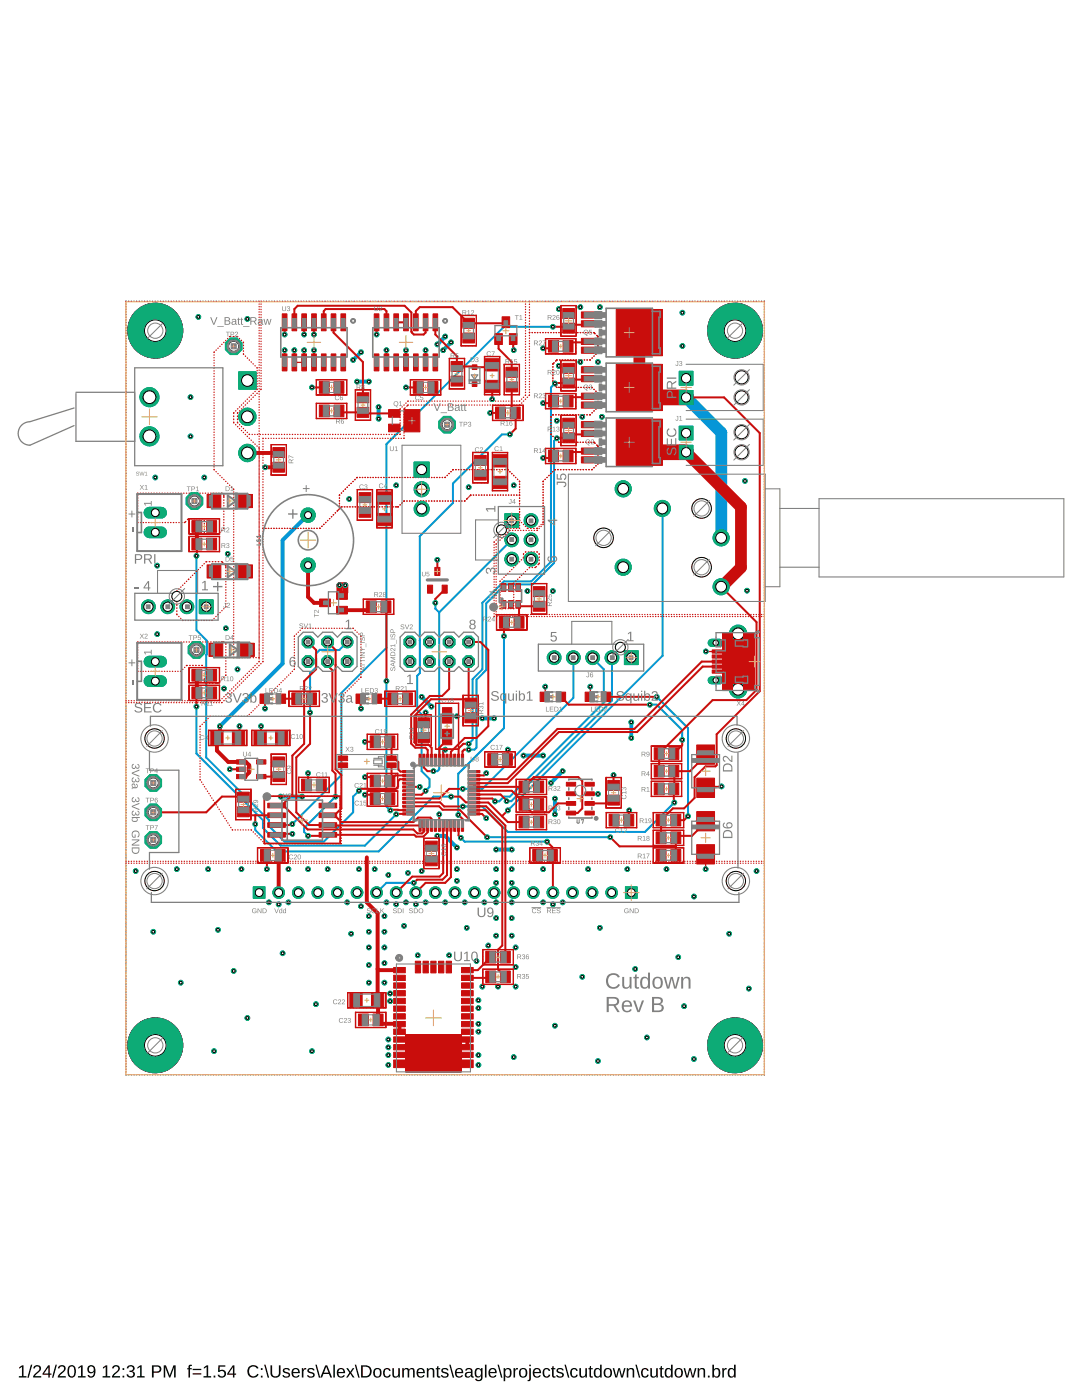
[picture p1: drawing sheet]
<svg xmlns="http://www.w3.org/2000/svg" width="216mm" height="279mm" viewBox="0 0 216 279" stroke-linecap="round" stroke-linejoin="round" font-family="sans-serif">
<path d="M3.8 272.9l.6-.4h.3v2.1h.6v.3h-1.5v-.3h.6v-1.8l-.6 .4zM6.2 272.4h.2l-.7 2.5h-.2zM6.9 272.6a.79 .79 0 0 1 1.2 .2 .79 .79 0 0 1-.4 1.1l-.7 .7h1.2v.3h-1.6a2.08 2.08 0 0 1 1-1.3 .48 .48 0 0 0 .1-.8 .48 .48 0 0 0-.8 .3h-.3zM9.6 272.5h.3v1.6h.4v.3h-.4v.5h-.3v-.5h-1.1v-.3zM9.6 272.8l-.8 1.3h.8zM11.1 272.4h.3l-.7 2.5h-.3zM11.8 272.6a.79 .79 0 0 1 1.2 .2 .79 .79 0 0 1-.4 1.1l-.7 .7h1.2v.3h-1.6a2.08 2.08 0 0 1 1-1.3 .48 .48 0 0 0 .1-.8 .48 .48 0 0 0-.7 .3h-.4zM13.8 272.6a.91 .91 0 0 1 1.1 .1 .91 .91 0 0 1 .2 1 .89 .89 0 0 1-.3 1.1 .89 .89 0 0 1-1.1-.2l-.2-.5v-.8zM14 272.8a1.65 1.65 0 0 0 .1 1.9h.2a1.12 1.12 0 0 0 .5-1.6l-.3-.4zM15.6 272.9l.6-.4h.3v2.1h.6v.3h-1.5v-.3h.6v-1.8l-.6 .4zM17.6 272.7a.89 .89 0 0 1 1.1-.1 .89 .89 0 0 1 .3 1 .94 .94 0 0 1-.3 1.1 .94 .94 0 0 1-1.1 0l-.1-.3h.3a.52 .52 0 0 0 .6 .2 .52 .52 0 0 0 .3-.6v-.3a.78 .78 0 0 1-1.1 .1 .78 .78 0 0 1 0-1.1zM17.6 273.3a.55 .55 0 0 0 1.1 0 .55 .55 0 0 0-1.1 0zM20.5 272.9l.6-.4h.3v2.1h.6v.3h-1.5v-.3h.6v-1.8l-.6 .4zM22.6 272.6a.79 .79 0 0 1 1.2 .2 .79 .79 0 0 1-.4 1.1l-.7 .7h1.3v.3h-1.7a2.08 2.08 0 0 1 1-1.3 .48 .48 0 0 0 .1-.8 .48 .48 0 0 0-.7 .3h-.3zM24.5 273h.3v.4h-.3zM24.5 274.6h.3v.3h-.3zM25.5 272.6a.74 .74 0 0 1 1-.1 .74 .74 0 0 1 .2 1l-.4 .2a.66 .66 0 0 1 .6 .7 .66 .66 0 0 1-.8 .5l-.7-.2-.2-.4h.4a.49 .49 0 0 0 .6 .4 .49 .49 0 0 0 .2-.8l-.6-.1v-.3a.47 .47 0 0 0 .7-.2 .47 .47 0 0 0-.3-.6 .47 .47 0 0 0-.6 .4h-.3zM27.4 272.9l.6-.4h.3v2.1h.6v.3h-1.6v-.3h.7v-1.8l-.6 .4zM30.3 272.5a2.12 2.12 0 0 1 1.7 .2 .76 .76 0 0 1 .1 .8 .76 .76 0 0 1-.7 .5h-.8v.9h-.3zM30.6 272.7v1h1a.49 .49 0 0 0 0-.9zM32.7 272.5h.4l.8 2.1 .7-2.1h.4v2.4h-.3l.1-2.1-.8 2.1h-.3l-.7-2.1v2.1h-.3zM37.7 272.5l.6-.1v.2l-.4 .1v.3h.4v.3h-.4v1.6h-.3v-1.6h-.3v-.3h.3zM38.4 273.2h1.8v.2h-1.8zM38.4 274.1h1.8v.2h-1.8zM40.7 272.9l.6-.4h.2v2.1h.6v.3h-1.5v-.3h.6v-1.8l-.5 .4zM42.6 274.5h.4v.4h-.4zM43.6 272.5h1.4v.2h-1.1l-.1 .8a.83 .83 0 0 1 1.1 .2 .83 .83 0 0 1-.1 1.1 .83 .83 0 0 1-1.1 0l-.3-.4 .3-.1a.55 .55 0 0 0 .8 .3 .55 .55 0 0 0 .1-.9 .55 .55 0 0 0-.8 .1h-.3zM46.4 272.5h.4v1.6h.3v.3h-.3v.5h-.3v-.5h-1.2v-.3zM46.5 272.8l-.9 1.3h.9zM49.7 272.8a1.21 1.21 0 0 1 1.9 .2l-.3 .2a.87 .87 0 0 0-1.2-.4 .87 .87 0 0 0-.4 1.2 .84 .84 0 0 0 .7 .7 .84 .84 0 0 0 .9-.5l.3 .1a1.25 1.25 0 0 1-1.9 .4 1.25 1.25 0 0 1 0-1.9zM52.1 273h.3v.4h-.3zM52.1 274.6h.3v.3h-.3zM52.7 272.4h.3l.7 2.5h-.3zM54 272.5h.3v1.5a.68 .68 0 0 0 .7 .7 .68 .68 0 0 0 .7-.7v-1.5h.3v1.5a1.01 1.01 0 0 1-1 .9 1.01 1.01 0 0 1-1-.9zM56.6 273.1a.85 .85 0 0 1 1.3 .4h-.3a.39 .39 0 0 0-.5-.3 .39 .39 0 0 0-.3 .5l.2 .1a.67 .67 0 0 1 .7 .2 .67 .67 0 0 1 .1 .7 .91 .91 0 0 1-1.5-.2l.3-.1a.45 .45 0 0 0 .6 .4 .45 .45 0 0 0 .3-.6h-.1a.82 .82 0 0 1-1-.8zM58.4 273.3a.85 .85 0 0 1 1-.2 .85 .85 0 0 1 .4 .9h-1.3a.54 .54 0 0 0 .3 .7 .54 .54 0 0 0 .7-.3l.3 .1a.89 .89 0 0 1-1.2 .4 .89 .89 0 0 1-.4-1.2zM58.6 273.4l-.1 .4h1l-.3-.5zM60.2 273h.3v.4l.2-.3 .4-.1v.3h-.3l-.2 .3-.1 1.3h-.3zM61.5 273.1a.85 .85 0 0 1 1.3 .4h-.3a.39 .39 0 0 0-.5-.3 .39 .39 0 0 0-.3 .5l.2 .1a.67 .67 0 0 1 .7 .2 .67 .67 0 0 1 .1 .7 .91 .91 0 0 1-1.4-.2l.2-.1a.45 .45 0 0 0 .6 .4 .45 .45 0 0 0 .3-.6h-.1a.82 .82 0 0 1-.9-.8zM62.9 272.4h.3l.7 2.5h-.3zM64.9 272.5h.4l1 2.4h-.4l-.3-.7h-1.1l-.2 .7h-.4zM65.1 272.7l-.5 1.2h.9zM66.5 272.4h.3v2.5h-.3zM67.4 273.3a.85 .85 0 0 1 1-.2 .85 .85 0 0 1 .5 .9h-1.4a.54 .54 0 0 0 .4 .7 .54 .54 0 0 0 .6-.3l.3 .1a.89 .89 0 0 1-1.2 .4 .89 .89 0 0 1-.4-1.2zM67.7 273.4l-.2 .4h1l-.3-.5zM69.1 273h.3l.5 .8 .5-.8h.3l-.6 .9 .6 1h-.3l-.5-.8-.5 .8h-.3l.6-.9zM70.8 272.4h.3l.7 2.5h-.3zM72.1 272.5h.8a1.22 1.22 0 0 1 1.3 1.1 1.22 1.22 0 0 1-1.2 1.3h-.9zM72.4 272.7v1.9h.5a.95 .95 0 0 0 .9-.9 .95 .95 0 0 0-.9-1zM74.7 273.3a.89 .89 0 0 1 1.1-.1 .89 .89 0 0 1 .3 1.1 .89 .89 0 0 1-1.2 .6 .89 .89 0 0 1-.4-1.3zM75 273.3a.86 .86 0 0 0 .3 1.4 .79 .79 0 0 0 .5-.7 .79 .79 0 0 0-.5-.8zM76.6 273.3a.76 .76 0 0 1 1.4 .3h-.4a.48 .48 0 0 0-.6-.3 .48 .48 0 0 0-.2 .7 .48 .48 0 0 0 .2 .6 .48 .48 0 0 0 .6-.3l.4 .1a.79 .79 0 0 1-1 .5 .79 .79 0 0 1-.6-.9zM78.3 273h.3v1.2a.45 .45 0 0 0 .5 .5 .45 .45 0 0 0 .4-.6v-1.1h.3v1.9h-.3v-.3a.63 .63 0 0 1-.7 .3 .63 .63 0 0 1-.5-.6zM80.3 273h.2l.1 .4a.58 .58 0 0 1 .5-.4 .58 .58 0 0 1 .5 .4 .58 .58 0 0 1 .7-.4 .58 .58 0 0 1 .4 .7v1.2h-.3v-1.4a.41 .41 0 0 0-.5-.2 .41 .41 0 0 0-.2 .5v1.1h-.4v-1.4a.41 .41 0 0 0-.5-.2 .41 .41 0 0 0-.2 .5v1.1h-.3zM83.3 273.3a.85 .85 0 0 1 1.1-.2 .85 .85 0 0 1 .4 .9h-1.4a.54 .54 0 0 0 .4 .7 .54 .54 0 0 0 .7-.3l.2 .1a.89 .89 0 0 1-1.2 .4 .89 .89 0 0 1-.4-1.2zM83.6 273.4l-.2 .4h1.1l-.3-.5zM85.2 273h.3v.4a.63 .63 0 0 1 .7-.4 .63 .63 0 0 1 .5 .7v1.2h-.3v-1.2a.45 .45 0 0 0-.5-.5 .45 .45 0 0 0-.4 .6v1.1h-.3zM87.3 272.6h.2v.4h.3v.3h-.3v1.2l.1 .2h.3v.2h-.6l-.1-.1v-1.5h-.3v-.3h.3zM88.2 273.1a.85 .85 0 0 1 1.3 .4h-.3a.39 .39 0 0 0-.5-.3 .39 .39 0 0 0-.3 .5l.2 .1a.67 .67 0 0 1 .7 .2 .67 .67 0 0 1 .1 .7 .91 .91 0 0 1-1.4-.2l.3-.1a.45 .45 0 0 0 .5 .4 .45 .45 0 0 0 .3-.6h-.1a.82 .82 0 0 1-.9-.8zM89.6 272.4h.3l.7 2.5h-.3zM91 273.3a.85 .85 0 0 1 1-.2 .85 .85 0 0 1 .4 .9h-1.3a.54 .54 0 0 0 .3 .7 .54 .54 0 0 0 .7-.3l.3 .1a.89 .89 0 0 1-1.2 .4 .89 .89 0 0 1-.4-1.2zM91.2 273.4l-.1 .4h1l-.3-.5zM93.1 273.1a.74 .74 0 0 1 .7-.1 .74 .74 0 0 1 .5 .6v1l.3 .1v.2h-.4l-.2-.3a.63 .63 0 0 1-.8 .4 .63 .63 0 0 1-.4-.8 .63 .63 0 0 1 .7-.4h.5a.42 .42 0 0 0-.3-.6 .42 .42 0 0 0-.5 .3h-.4zM93.2 274.1a.39 .39 0 0 0 0 .6 .39 .39 0 0 0 .6-.2l.2-.5zM94.9 273.3a.66 .66 0 0 1 1.1 .1v-.4h.3v1.9a.79 .79 0 0 1-.6 .7 .79 .79 0 0 1-.9-.4l.3-.1 .4 .3a.59 .59 0 0 0 .5-.8 .7 .7 0 0 1-.9 .3 .7 .7 0 0 1-.4-.9zM95.1 273.4a.87 .87 0 0 0 .4 1.3 .78 .78 0 0 0 .5-.7 .78 .78 0 0 0-.5-.8zM96.8 272.4h.3v2.5h-.3zM97.7 273.3a.85 .85 0 0 1 1-.2 .85 .85 0 0 1 .4 .9h-1.3a.54 .54 0 0 0 .3 .7 .54 .54 0 0 0 .7-.3l.3 .1a.89 .89 0 0 1-1.2 .4 .89 .89 0 0 1-.4-1.2zM97.9 273.4l-.1 .4h1l-.3-.5zM99.3 272.4h.2l.8 2.5h-.3zM100.5 273h.3v.3a.71 .71 0 0 1 .9-.2 .71 .71 0 0 1 .4 .9 .76 .76 0 0 1-1 .9l-.3-.3v1h-.3zM101 273.3a.84 .84 0 0 0 .3 1.4 .83 .83 0 0 0 0-1.4zM102.5 273h.3v.4l.1-.3 .4-.1v.3h-.3l-.2 .3v1.3h-.3zM103.8 273.3a.89 .89 0 0 1 1.1-.1 .89 .89 0 0 1 .3 1.1 .89 .89 0 0 1-1.2 .6 .89 .89 0 0 1-.4-1.3zM104.1 273.3a.86 .86 0 0 0 .3 1.4 .79 .79 0 0 0 .5-.7 .79 .79 0 0 0-.5-.8zM105.6 272.4h.3v.2h-.3zM105.6 273h.3v2.1a.45 .45 0 0 1-.6 .5v-.2l.3-.2zM106.5 273.3a.85 .85 0 0 1 1-.2 .85 .85 0 0 1 .5 .9h-1.4a.54 .54 0 0 0 .4 .7 .54 .54 0 0 0 .6-.3l.3 .1a.89 .89 0 0 1-1.2 .4 .89 .89 0 0 1-.4-1.2zM106.8 273.4l-.2 .4h1l-.3-.5zM108.5 273.3a.76 .76 0 0 1 1.3 .3h-.3a.48 .48 0 0 0-.7-.3 .48 .48 0 0 0-.2 .7 .48 .48 0 0 0 .2 .6 .48 .48 0 0 0 .7-.3l.3 .1a.79 .79 0 0 1-1 .5 .79 .79 0 0 1-.5-.9zM110.3 272.6h.2v.4h.3v.3h-.3v1.2l.1 .2h.2v.2h-.5l-.1-.1v-1.5h-.3v-.3h.3zM111.2 273.1a.85 .85 0 0 1 1.3 .4h-.3a.39 .39 0 0 0-.5-.3 .39 .39 0 0 0-.3 .5l.2 .1a.67 .67 0 0 1 .7 .2 .67 .67 0 0 1 .1 .7 .91 .91 0 0 1-1.4-.2l.2-.1a.45 .45 0 0 0 .6 .4 .45 .45 0 0 0 .3-.6h-.1a.82 .82 0 0 1-.9-.8zM112.6 272.4h.3l.7 2.5h-.3zM114 273.3a.76 .76 0 0 1 1.3 .3h-.3a.48 .48 0 0 0-.7-.3 .48 .48 0 0 0-.2 .7 .48 .48 0 0 0 .2 .6 .48 .48 0 0 0 .7-.3l.3 .1a.79 .79 0 0 1-1 .5 .79 .79 0 0 1-.5-.9zM115.6 273h.3v1.2a.45 .45 0 0 0 .5 .5 .45 .45 0 0 0 .4-.6v-1.1h.3v1.9h-.3v-.3a.63 .63 0 0 1-.7 .3 .63 .63 0 0 1-.5-.6zM117.7 272.6h.2v.4h.4v.3h-.4v1.2l.1 .2h.3v.2h-.5l-.1-.1-.1-1.5h-.2v-.3h.2zM118.7 273.3a.67 .67 0 0 1 1.1 0l-.1-.9h.4v2.5h-.3v-.3a.71 .71 0 0 1-1 .3 .71 .71 0 0 1-.3-.9zM118.9 273.4a.91 .91 0 0 0 .3 1.3 .79 .79 0 0 0 .5-.7 .79 .79 0 0 0-.5-.8zM120.7 273.3a.89 .89 0 0 1 1.1-.1 .89 .89 0 0 1 .3 1.1 .89 .89 0 0 1-1.2 .6 .89 .89 0 0 1-.4-1.3zM121 273.3a.86 .86 0 0 0 .3 1.4 .79 .79 0 0 0 .5-.7 .79 .79 0 0 0-.5-.8zM122.3 273h.3l.4 1.7 .4-1.7h.3l.4 1.7 .4-1.7h.3l-.5 1.9h-.4l-.4-1.6-.4 1.6h-.3zM125.1 273h.2l.1 .4a.63 .63 0 0 1 .7-.4 .63 .63 0 0 1 .5 .7v1.2h-.4v-1.2a.45 .45 0 0 0-.5-.5 .45 .45 0 0 0-.3 .6v1.1h-.3zM126.8 272.4h.3l.7 2.5h-.3zM128.1 273.3a.76 .76 0 0 1 1.3 .3h-.3a.48 .48 0 0 0-.6-.3 .48 .48 0 0 0-.3 .7 .48 .48 0 0 0 .3 .6 .48 .48 0 0 0 .6-.3l.3 .1a.79 .79 0 0 1-.9 .5 .79 .79 0 0 1-.6-.9zM129.8 273h.3v1.2a.45 .45 0 0 0 .5 .5 .45 .45 0 0 0 .3-.6v-1.1h.4v1.9h-.3v-.3a.63 .63 0 0 1-.8 .3 .63 .63 0 0 1-.4-.6zM131.9 272.6h.2v.4h.3v.3h-.3v1.2l.1 .2h.3v.2h-.6l-.1-.1v-1.5h-.2v-.3h.2zM132.8 273.3a.67 .67 0 0 1 1.1 0v-.9h.3v2.5h-.3v-.3a.71 .71 0 0 1-.9 .3 .71 .71 0 0 1-.4-.9zM133.1 273.4a.91 .91 0 0 0 .3 1.3 .79 .79 0 0 0 .5-.7 .79 .79 0 0 0-.5-.8zM134.8 273.3a.89 .89 0 0 1 1.2-.1 .89 .89 0 0 1 .2 1.1 .89 .89 0 0 1-1.2 .6 .89 .89 0 0 1-.4-1.3zM135.1 273.3a.86 .86 0 0 0 .3 1.4 .79 .79 0 0 0 .5-.7 .79 .79 0 0 0-.5-.8zM136.4 273h.3l.4 1.7 .4-1.7h.4l.4 1.7 .4-1.7h.3l-.6 1.9h-.3l-.4-1.6-.4 1.6h-.4zM139.2 273h.3v.4a.63 .63 0 0 1 .7-.4 .63 .63 0 0 1 .5 .7v1.2h-.3v-1.2a.45 .45 0 0 0-.5-.5 .45 .45 0 0 0-.4 .6v1.1h-.3zM141.3 274.5h.3v.4h-.3zM142.1 272.4h.4v.9a.71 .71 0 0 1 .9-.2 .71 .71 0 0 1 .3 .9 .76 .76 0 0 1-.9 .9l-.3-.3-.1 .3h-.3zM142.7 273.3a.84 .84 0 0 0 .3 1.4 .83 .83 0 0 0 0-1.4zM144.1 273h.3v.4l.2-.3 .4-.1v.3h-.3l-.2 .3-.1 1.3h-.3zM145.4 273.3a.67 .67 0 0 1 1.1 0v-.9h.3v2.5h-.3v-.3a.71 .71 0 0 1-.9 .3 .71 .71 0 0 1-.4-.9zM145.6 273.4a.91 .91 0 0 0 .4 1.3 .79 .79 0 0 0 .5-.7 .79 .79 0 0 0-.5-.8z" fill="#000"/>
<g fill="#0696d7" stroke="#0696d7" stroke-width=".2">
<path d="M26.9 205a5.5 5.5 0 0 1 8.7 .7 5.5 5.5 0 0 1-3.1 8.2 5.5 5.5 0 0 1-7-5.3h3.1a2.34 2.34 0 0 1 3.5-2 2.34 2.34 0 0 1 .2 4 2.34 2.34 0 0 1-3.6-1.6l-.1-.4h-3.1a5.5 5.5 0 0 1 1.4-3.6z" fill-rule="evenodd"/>
<path d="M142.6 205a5.5 5.5 0 0 1 8.7 .7 5.5 5.5 0 0 1-3.1 8.2 5.5 5.5 0 0 1-7-5.3h3.1a2.34 2.34 0 0 1 3.3-2.1 2.34 2.34 0 0 1 .6 3.8 2.34 2.34 0 0 1-3.8-1l-.1-.7h-3.1a5.5 5.5 0 0 1 1.4-3.6z" fill-rule="evenodd"/>
<path d="M26.9 62.3a5.5 5.5 0 0 1 8.7 .8 5.5 5.5 0 0 1-3.1 8.1 5.5 5.5 0 0 1-7-5.2h3.1a2.34 2.34 0 0 1 3.5-2.1 2.34 2.34 0 0 1 .2 4 2.34 2.34 0 0 1-3.6-1.6l-.1-.3h-3.1a5.5 5.5 0 0 1 1.4-3.7z" fill-rule="evenodd"/>
<path d="M142.6 62.3a5.5 5.5 0 0 1 8.7 .8 5.5 5.5 0 0 1-3.1 8.1 5.5 5.5 0 0 1-7-5.2h3.1a2.34 2.34 0 0 1 3.3-2.2 2.34 2.34 0 0 1 .6 3.9 2.34 2.34 0 0 1-3.8-1l-.1-.7h-3.1a5.5 5.5 0 0 1 1.4-3.7z" fill-rule="evenodd"/>
<path d="M26.9 205a5.5 5.5 0 0 1 8.7 .7 5.5 5.5 0 0 1-3.1 8.2 5.5 5.5 0 0 1-7-5.3h3.1a2.34 2.34 0 0 1 3.5-2 2.34 2.34 0 0 1 .2 4 2.34 2.34 0 0 1-3.6-1.6l-.1-.4h-3.1a5.5 5.5 0 0 1 1.4-3.6z" fill-rule="evenodd"/>
<path d="M142.6 205a5.5 5.5 0 0 1 8.7 .7 5.5 5.5 0 0 1-3.1 8.2 5.5 5.5 0 0 1-7-5.3h3.1a2.34 2.34 0 0 1 3.3-2.1 2.34 2.34 0 0 1 .6 3.8 2.34 2.34 0 0 1-3.8-1l-.1-.7h-3.1a5.5 5.5 0 0 1 1.4-3.6z" fill-rule="evenodd"/>
<path d="M26.9 62.3a5.5 5.5 0 0 1 8.7 .8 5.5 5.5 0 0 1-3.1 8.1 5.5 5.5 0 0 1-7-5.2h3.1a2.34 2.34 0 0 1 3.5-2.1 2.34 2.34 0 0 1 .2 4 2.34 2.34 0 0 1-3.6-1.6l-.1-.3h-3.1a5.5 5.5 0 0 1 1.4-3.7z" fill-rule="evenodd"/>
<path d="M142.6 62.3a5.5 5.5 0 0 1 8.7 .8 5.5 5.5 0 0 1-3.1 8.1 5.5 5.5 0 0 1-7-5.2h3.1a2.34 2.34 0 0 1 3.3-2.2 2.34 2.34 0 0 1 .6 3.9 2.34 2.34 0 0 1-3.8-1l-.1-.7h-3.1a5.5 5.5 0 0 1 1.4-3.7z" fill-rule="evenodd"/>
</g>
<path d="M80.9 206.5h11.1v7.4h-11.1z" fill="#0696d7" stroke="#0696d7" stroke-width=".2"/>
<g fill="none" stroke="#0696d7" stroke-width=".4">
<path d="M110.3 65.2h-9.7l-23.5 23.4v40.7l-9 9v16.4l-9.8 9.8M110.7 76.5l-.8 .8v34.8l-3.9 3.9h-5.4l-4.4 4.3v13.3l-1.9 2v12.1l-.8 .7M101.7 86.7h-1.5l-9.8 9.8v3.9l-6.6 6.6v27.3l-.6 .6v6.8l.9 1v11.2l1.6 1.6v1.5l-.8 .8M111.1 87.5l-.5 .5v24.4l-4.3 4.2h-5.5l-3.8 3.8v13.3l-1.9 2v13.5l-.4 .4h-1.2M39.2 110.9v14.9l2.1 2.1v2.7l-.2 .1v20.5l12.6 12.5v1.1l3.1 3.2h7.8l5.9-5.9v-3.1l1.1-1.2M102.1 107.7l-14.4 14.5M132.2 101.5v29.4l-30.9 30.8M63 131.3l.1 .1M69.3 128.1l-1.6 1.6h-3.9l-.8 .8 .1 2.7-1.2 1.2v7.8M77.1 135.9v25.1l.8 .7M83.8 127.8h.1M86.9 120.3v1.2l.7 .7"/>
<path d="M87.7 122.2v31.3l-.4 .4h-.8M87.7 122.2h-.1M100.6 127v18.3l-9.2 9.1v8.2M114.4 131.3v8l-18.2 18.1h-3.8M118.3 131.3l2.2 2.3v6.6l-18.8 18.8h-1.1l-1 .9h-.8M122.1 131.3v8.5l-20.1 20.1h-.9M131 139.1l6.3 6.2v17.6M39.2 141v9.4l13.3 13.3v1.5l3.5 3.6h16.8l6.3-6.3M67 159l-6.3 6.2v.8l.8 .8M90 159h-3.5l-11 10.9h-20.3l-4.3-4.3v-1.1M129.7 140.6h1.3l5.1 5.1v2M82.6 176.2h-5.5l-2 1.9"/>
<path d="M91.9 167.2l.8 .8h16.5M97.2 167.1h24.6M134.6 160.2l-5.9 5.8h-27.4l-5.1-5h-3.8"/>
</g>
<g fill="none" stroke="#0696d7" stroke-width=".78">
<path d="M71.2 76.2h2.4M72 70.3l-1.5 1.5M88.8 67.2l-1.5 1.5M90 68.3l-1.6 1.6M75.5 81.2v2.4M61.5 102.8l-5.1 5v24.6l-12.5 12.5M84.1 139.1l2 1.9M56 159h4.3M96.2 143.4h2.4M104.5 150.8h3.9M110.7 159.4v3.1M112.3 153.9l-2.4 2.4"/>
<path d="M126 144.1v3.2M87.3 166.8h1.5l2.4 2.3M99 169.5h3.1"/>
</g>
<g fill="none" stroke="#0696d7" stroke-width=".25">
<path d="M25.1 60.7h.1M25.1 61.2h.1M25.1 61.7v.1M25.1 62.2v.1M25.1 62.8h.1M25.1 63.3v.1M25.1 63.8v.1M25.1 64.3v.1M25.1 64.9h.1M25.1 65.4v.1M25.1 65.9v.1M25.1 66.5h.1"/>
<path d="M25.1 67v.1M25.1 67.5v.1M25.1 68.1h.1M25.1 68.6h.1M25.1 69.1v.1M25.1 69.6v.1M25.1 70.2h.1M25.1 70.7v.1M25.1 71.2v.1M25.1 71.8h.1M25.1 72.3h.1M25.1 72.8v.1"/>
<path d="M25.1 73.3v.1M25.1 73.9h.1M25.1 74.4h.1M25.1 74.9v.1M25.1 75.5h.1M25.1 76h.1M25.1 76.5v.1M25.1 77v.1M25.1 77.6h.1M25.1 78.1h.1M25.1 78.6v.1M25.1 79.1v.1"/>
<path d="M25.1 79.7h.1M25.2 60.1l-.1 .1M25.7 60.1h.1M26.2 60.1h.1M26.7 60.1h.1M27.2 60.1h.1M27.8 60.1h.1M28.3 60.1h.1M28.8 60.1h.1M29.4 60.1h.1M29.9 60.1h.1M30.4 60.1h.1"/>
<path d="M30.9 60.1h.1M31.5 60.1h.1M32 60.1h.1M32.5 60.1h.1M33 60.1h.1M33.6 60.1h.1M34.1 60.1h.1M34.6 60.1h.1M35.2 60.1h.1M35.7 60.1h.1M36.2 60.1h.1M36.7 60.1h.1"/>
<path d="M37.3 60.1h.1M37.8 60.1h.1M38.3 60.1h.1M38.9 60.1h.1M39.4 60.1h.1M39.9 60.1h.1M40.4 60.1h.1M41 60.1h.1M41.5 60.1h.1M42 60.1h.1M42.6 60.1h.1M43.1 60.1h.1"/>
<path d="M43.6 60.1h.1M44.2 60.1h.1M44.7 60.1h.1M45.2 60.1h.1M45.7 60.1h.1M46.3 60.1h.1M46.8 60.1h.1M47.3 60.1h.1M47.8 60.1h.1M48.4 60.1h.1M48.9 60.1h.1M49.4 60.1h.1"/>
<path d="M50 60.1h.1M50.5 60.1h.1M51 60.1h.1M51.5 60.1h.1M52.1 60.1h.1M52.6 60.1h.1M53.1 60.1h.1M53.7 60.1h.1M54.2 60.1h.1M54.7 60.1h.1M55.2 60.1h.1M55.8 60.1h.1"/>
<path d="M56.3 60.1h.1M56.8 60.1h.1M57.4 60.1h.1M57.9 60.1h.1M58.4 60.1h.1M58.9 60.1h.1M59.5 60.1h.1M60 60.1h.1M60.5 60.1h.1M61.1 60.1h.1M61.6 60.1h.1M62.1 60.1h.1"/>
<path d="M62.6 60.1h.1M63.2 60.1h.1M63.7 60.1h.1M64.2 60.1h.1M64.7 60.1h.1M65.3 60.1h.1M65.8 60.1h.1M66.3 60.1h.1M66.9 60.1h.1M67.4 60.1h.1M67.9 60.1h.1M68.5 60.1h.1"/>
<path d="M69 60.1h.1M69.5 60.1h.1M70 60.1h.1M70.6 60.1h.1M71.1 60.1h.1M71.6 60.1h.1M72.2 60.1h.1M72.7 60.1h.1M73.2 60.1h.1M73.7 60.1h.1M74.3 60.1h.1M74.8 60.1h.1"/>
<path d="M75.3 60.1h.1M75.9 60.1h.1M76.4 60.1h.1M76.9 60.1h.1M77.4 60.1h.1M78 60.1h.1M78.5 60.1h.1M79 60.1h.1M79.5 60.1h.1M80.1 60.1h.1M80.6 60.1h.1M81.1 60.1h.1"/>
<path d="M81.7 60.1h.1M82.2 60.1h.1M82.7 60.1h.1M83.2 60.1h.1M83.8 60.1h.1M84.3 60.1h.1M84.8 60.1h.1M85.4 60.1h.1M85.9 60.1h.1M86.4 60.1h.1M87 60.1h.1M87.5 60.1h.1"/>
<path d="M88 60.1h.1M88.5 60.1h.1M89.1 60.1h.1M89.6 60.1h.1M90.1 60.1h.1M90.7 60.1h.1M91.2 60.1h.1M91.7 60.1h.1M92.2 60.1h.1M92.8 60.1h.1M93.3 60.1h.1M93.8 60.1h.1"/>
<path d="M94.3 60.1h.1M94.9 60.1h.1M95.4 60.1h.1M95.9 60.1h.1M96.5 60.1h.1M97 60.1h.1M97.5 60.1h.1M98 60.1h.1M98.6 60.1h.1M99.1 60.1h.1M99.6 60.1h.1M100.2 60.1h.1"/>
<path d="M100.7 60.1h.1M101.2 60.1h.1M101.7 60.1h.1M102.3 60.1h.1M102.8 60.1h.1M103.3 60.1h.1M103.9 60.1h.1M104.4 60.1h.1M104.9 60.1h.1M105.5 60.1h.1M106 60.1h.1M106.5 60.1h.1"/>
<path d="M107 60.1h.1M107.5 60.1h.1M108.1 60.1h.1M108.6 60.1h.1M109.1 60.1h.1M109.7 60.1h.1M110.2 60.1h.1M110.7 60.1h.1M111.3 60.1h.1M111.8 60.1h.1M112.3 60.1h.1M112.8 60.1h.1"/>
<path d="M113.4 60.1h.1M113.9 60.1h.1M114.4 60.1h.1M115 60.1h.1M115.5 60.1h.1M116 60.1h.1M116.5 60.1h.1M117.1 60.1h.1M117.6 60.1h.1M118.1 60.1h.1M118.7 60.1h.1M119.2 60.1h.1"/>
<path d="M119.7 60.1h.1M120.2 60.1h.1M120.8 60.1h.1M121.3 60.1h.1M121.8 60.1h.1M122.3 60.1h.1M122.9 60.1h.1M123.4 60.1h.1M123.9 60.1h.1M124.5 60.1h.1M125 60.1h.1M125.5 60.1h.1"/>
<path d="M126 60.1h.1M126.6 60.1h.1M127.1 60.1h.1M127.6 60.1h.1M128.2 60.1h.1M128.7 60.1h.1M129.2 60.1h.1M129.8 60.1h.1M130.3 60.1h.1M130.8 60.1h.1M131.3 60.1h.1M131.9 60.1h.1"/>
<path d="M132.4 60.1h.1M132.9 60.1h.1M133.5 60.1h.1M134 60.1h.1M134.5 60.1h.1M135 60.1h.1M135.6 60.1h.1M136.1 60.1h.1M136.6 60.1h.1M137.1 60.1h.1M137.7 60.1h.1M138.2 60.1h.1"/>
<path d="M138.7 60.1h.1M139.3 60.1h.1M139.8 60.1h.1M140.3 60.1h.1M140.8 60.1h.1M141.4 60.1h.1M141.9 60.1h.1M142.4 60.1h.1M143 60.1h.1M143.5 60.1h.1M144 60.1h.1M144.5 60.1h.1"/>
<path d="M145.1 60.1h.1M145.6 60.1h.1M146.1 60.1h.1M146.7 60.1h.1M147.2 60.1h.1M147.7 60.1h.1M148.3 60.1h.1M148.8 60.1h.1M149.3 60.1h.1M149.8 60.1h.1M150.4 60.1h.1M150.9 60.1h.1"/>
<path d="M151.4 60.1h.1M151.9 60.1h.1M152.5 60.1v.1M152.5 60.7h.1M152.5 61.2h.1M152.5 61.7v.1M152.5 62.2v.1M152.5 62.8h.1M152.5 63.3v.1M152.5 63.8v.1M152.5 64.3v.1M152.5 64.9h.1"/>
<path d="M152.5 65.4v.1M152.5 65.9v.1M152.5 66.5h.1M152.5 67v.1M152.5 67.5v.1M152.5 68.1h.1M152.5 68.6h.1M152.5 69.1v.1M152.5 69.6v.1M152.5 70.2h.1M152.5 70.7v.1M152.5 71.2v.1"/>
<path d="M152.5 71.8h.1M152.5 72.3h.1M152.5 72.8v.1M152.5 73.3v.1M152.5 73.9h.1M152.5 74.4h.1M152.5 74.9v.1M152.5 75.5h.1M152.5 76h.1M152.5 76.5v.1M152.5 77v.1M152.5 77.6h.1"/>
<path d="M152.5 78.1h.1M152.5 78.6v.1M152.5 79.1v.1M152.5 79.7h.1M25.1 80.2v.1M25.1 80.7v.1M25.1 81.3h.1M25.1 81.8v.1M25.1 82.3v.1M25.1 82.8v.1M25.1 83.4h.1M25.1 83.9v.1"/>
<path d="M25.1 84.4v.1M25.1 85h.1M25.1 85.5v.1M25.1 86v.1M25.1 86.6h.1M25.1 87.1h.1M25.1 87.6v.1M25.1 88.1v.1M25.1 88.7h.1M25.1 89.2h.1M25.1 89.7v.1M25.1 90.3h.1"/>
<path d="M25.1 90.8h.1M25.1 91.3v.1M25.1 91.8v.1M25.1 92.4h.1M25.1 92.9h.1M25.1 93.4v.1M25.1 93.9v.1M25.1 94.5h.1M25.1 95v.1M25.1 95.5v.1M25.1 96.1h.1M25.1 96.6h.1"/>
<path d="M25.1 97.1v.1M25.1 97.6v.1M25.1 98.2h.1M25.1 98.7v.1M25.1 99.2v.1M25.1 99.8h.1M152.5 80.2v.1M152.5 80.7v.1M152.5 81.3h.1M152.5 81.8v.1M152.5 82.3v.1M152.5 82.8v.1"/>
<path d="M152.5 83.4h.1M152.5 83.9v.1M152.5 84.4v.1M152.5 85h.1M152.5 85.5v.1M152.5 86v.1M152.5 86.6h.1M152.5 87.1h.1M152.5 87.6v.1M152.5 88.1v.1M152.5 88.7h.1M152.5 89.2h.1"/>
<path d="M152.5 89.7v.1M152.5 90.3h.1M152.5 90.8h.1M152.5 91.3v.1M152.5 91.8v.1M152.5 92.4h.1M152.5 92.9h.1M152.5 93.4v.1M152.5 93.9v.1M152.5 94.5h.1M152.5 95v.1M152.5 95.5v.1"/>
<path d="M152.5 96.1h.1M152.5 96.6h.1M152.5 97.1v.1M152.5 97.6v.1M152.5 98.2h.1M152.5 98.7v.1M152.5 99.2v.1M152.5 99.8h.1M25.1 100.3v.1M25.1 100.8v.1M25.1 101.3v.1M25.1 101.9h.1"/>
<path d="M25.1 102.4v.1M25.1 102.9v.1M25.1 103.5h.1M25.1 104h.1M25.1 104.5v.1M25.1 105.1h.1M25.1 105.6h.1M25.1 106.1v.1M25.1 106.6v.1M25.1 107.1v.1M25.1 107.7h.1M25.1 108.2v.1"/>
<path d="M25.1 108.7v.1M25.1 109.3h.1M25.1 109.8v.1M25.1 110.3v.1M25.1 110.8v.1M25.1 111.4h.1M25.1 111.9v.1M25.1 112.4v.1M25.1 113h.1M25.1 113.5v.1M25.1 114v.1M25.1 114.6h.1"/>
<path d="M25.1 115.1h.1M25.1 115.6v.1M25.1 116.1v.1M25.1 116.7h.1M25.1 117.2v.1M25.1 117.7v.1M25.1 118.3h.1M25.1 118.8h.1M25.1 119.3v.1M25.1 119.8v.1M152.5 100.3v.1M152.5 100.8v.1"/>
<path d="M152.5 101.3v.1M152.5 101.9h.1M152.5 102.4v.1M152.5 102.9v.1M152.5 103.5h.1M152.5 104h.1M152.5 104.5v.1M152.5 105.1h.1M152.5 105.6h.1M152.5 106.1v.1M152.5 106.6v.1M152.5 107.1v.1"/>
<path d="M152.5 107.7h.1M152.5 108.2v.1M152.5 108.7v.1M152.5 109.3h.1M152.5 109.8v.1M152.5 110.3v.1M152.5 110.8v.1M152.5 111.4h.1M152.5 111.9v.1M152.5 112.4v.1M152.5 113h.1M152.5 113.5v.1"/>
<path d="M152.5 114v.1M152.5 114.6h.1M152.5 115.1h.1M152.5 115.6v.1M152.5 116.1v.1M152.5 116.7h.1M152.5 117.2v.1M152.5 117.7v.1M152.5 118.3h.1M152.5 118.8h.1M152.5 119.3v.1M152.5 119.8v.1"/>
<path d="M25.1 120.4h.1M25.1 120.9h.1M25.1 121.4v.1M25.1 121.9v.1M25.1 122.5h.1M25.1 123v.1M25.1 123.5v.1M25.1 124.1h.1M25.1 124.6v.1M25.1 125.1v.1M25.1 125.6v.1M25.1 126.2h.1"/>
<path d="M25.1 126.7v.1M25.1 127.2v.1M25.1 127.8h.1M25.1 128.3v.1M25.1 128.8v.1M25.1 129.3v.1M25.1 129.9h.1M25.1 130.4v.1M25.1 130.9v.1M25.1 131.5h.1M25.1 132v.1M25.1 132.5v.1"/>
<path d="M25.1 133.1h.1M25.1 133.6h.1M25.1 134.1v.1M25.1 134.6v.1M25.1 135.2h.1M25.1 135.7h.1M25.1 136.2v.1M25.1 136.7v.1M25.1 137.3h.1M25.1 137.8v.1M25.1 138.3v.1M25.1 138.9h.1"/>
<path d="M25.1 139.4h.1M25.1 139.9v.1M152.5 120.4h.1M152.5 120.9h.1M152.5 121.4v.1M152.5 121.9v.1M152.5 122.5h.1M152.5 123v.1M152.5 123.5v.1M152.5 124.1h.1M152.5 124.6v.1M152.5 125.1v.1"/>
<path d="M152.5 125.6v.1M152.5 126.2h.1M152.5 126.7v.1M152.5 127.2v.1M152.5 127.8h.1M152.5 128.3v.1M152.5 128.8v.1M152.5 129.3v.1M152.5 129.9h.1M152.5 130.4v.1M152.5 130.9v.1M152.5 131.5h.1"/>
<path d="M152.5 132v.1M152.5 132.5v.1M152.5 133.1h.1M152.5 133.6h.1M152.5 134.1v.1M152.5 134.6v.1M152.5 135.2h.1M152.5 135.7h.1M152.5 136.2v.1M152.5 136.7v.1M152.5 137.3h.1M152.5 137.8v.1"/>
<path d="M152.5 138.3v.1M152.5 138.9h.1M152.5 139.4h.1M152.5 139.9v.1M25.1 140.4v.1M25.1 141h.1M25.1 141.5v.1M25.1 142v.1M25.1 142.6h.1M25.1 143.1v.1M25.1 143.6v.1M25.1 144.1v.1"/>
<path d="M25.1 144.7h.1M25.1 145.2v.1M25.1 145.7v.1M25.1 146.3h.1M25.1 146.8v.1M25.1 147.3v.1M25.1 147.8v.1M25.1 148.4h.1M25.1 148.9h.1M25.1 149.4v.1M25.1 150h.1M25.1 150.5h.1"/>
<path d="M25.1 151v.1M25.1 151.5v.1M25.1 152.1h.1M25.1 152.6v.1M25.1 153.1v.1M25.1 153.6v.1M25.1 154.2h.1M25.1 154.7v.1M25.1 155.2v.1M25.1 155.8h.1M25.1 156.3v.1M25.1 156.8v.1"/>
<path d="M25.1 157.4h.1M25.1 157.9h.1M25.1 158.4v.1M25.1 158.9v.1M25.1 159.5h.1M25.1 160v.1M152.5 140.4v.1M152.5 141h.1M152.5 141.5v.1M152.5 142v.1M152.5 142.6h.1M152.5 143.1v.1"/>
<path d="M152.5 143.6v.1M152.5 144.1v.1M152.5 144.7h.1M152.5 145.2v.1M152.5 145.7v.1M152.5 146.3h.1M152.5 146.8v.1M152.5 147.3v.1M152.5 147.8v.1M152.5 148.4h.1M152.5 148.9h.1M152.5 149.4v.1"/>
<path d="M152.5 150h.1M152.5 150.5h.1M152.5 151v.1M152.5 151.5v.1M152.5 152.1h.1M152.5 152.6v.1M152.5 153.1v.1M152.5 153.6v.1M152.5 154.2h.1M152.5 154.7v.1M152.5 155.2v.1M152.5 155.8h.1"/>
<path d="M152.5 156.3v.1M152.5 156.8v.1M152.5 157.4h.1M152.5 157.9h.1M152.5 158.4v.1M152.5 158.9v.1M152.5 159.5h.1M152.5 160v.1M25.1 160.5v.1M25.1 161.1h.1M25.1 161.6h.1M25.1 162.1v.1"/>
<path d="M25.1 162.6v.1M25.1 163.2h.1M25.1 163.7h.1M25.1 164.2v.1M25.1 164.8h.1M25.1 165.3h.1M25.1 165.8v.1M25.1 166.3v.1M25.1 166.9h.1M25.1 167.4h.1M25.1 167.9v.1M25.1 168.4v.1"/>
<path d="M25.1 169h.1M25.1 169.5v.1M25.1 170v.1M25.1 170.6h.1M25.1 171.1v.1M25.1 171.6v.1M25.1 172.1v.1M25.1 172.7h.1M25.1 173.2v.1M25.1 173.7v.1M25.1 174.3h.1M25.1 174.8v.1"/>
<path d="M25.1 175.3v.1M25.1 175.9h.1M25.1 176.4h.1M25.1 176.9v.1M25.1 177.4v.1M25.1 178h.1M25.1 178.5h.1M25.1 179v.1M25.1 179.6h.1M152.5 160.5v.1M152.5 161.1h.1M152.5 161.6h.1"/>
<path d="M152.5 162.1v.1M152.5 162.6v.1M152.5 163.2h.1M152.5 163.7h.1M152.5 164.2v.1M152.5 164.8h.1M152.5 165.3h.1M152.5 165.8v.1M152.5 166.3v.1M152.5 166.9h.1M152.5 167.4h.1M152.5 167.9v.1"/>
<path d="M152.5 168.4v.1M152.5 169h.1M152.5 169.5v.1M152.5 170v.1M152.5 170.6h.1M152.5 171.1v.1M152.5 171.6v.1M152.5 172.1v.1M152.5 172.7h.1M152.5 173.2v.1M152.5 173.7v.1M152.5 174.3h.1"/>
<path d="M152.5 174.8v.1M152.5 175.3v.1M152.5 175.9h.1M152.5 176.4h.1M152.5 176.9v.1M152.5 177.4v.1M152.5 178h.1M152.5 178.5h.1M152.5 179v.1M152.5 179.6h.1M25.1 180.1h.1M25.1 180.6v.1"/>
<path d="M25.1 181.1v.1M25.1 181.7h.1M25.1 182.2h.1M25.1 182.7v.1M25.1 183.2v.1M25.1 183.8h.1M25.1 184.3v.1M25.1 184.8v.1M25.1 185.4h.1M25.1 185.9h.1M25.1 186.4v.1M25.1 186.9v.1"/>
<path d="M25.1 187.5h.1M25.1 188v.1M25.1 188.5v.1M25.1 189.1h.1M25.1 189.6v.1M25.1 190.1v.1M25.1 190.6v.1M25.1 191.2h.1M25.1 191.7v.1M25.1 192.2v.1M25.1 192.8h.1M25.1 193.3h.1"/>
<path d="M25.1 193.8v.1M25.1 194.4h.1M25.1 194.9h.1M25.1 195.4v.1M25.1 195.9v.1M25.1 196.4v.1M25.1 197h.1M25.1 197.5v.1M25.1 198v.1M25.1 198.6h.1M25.1 199.1v.1M25.1 199.6v.1"/>
<path d="M152.5 180.1h.1M152.5 180.6v.1M152.5 181.1v.1M152.5 181.7h.1M152.5 182.2h.1M152.5 182.7v.1M152.5 183.2v.1M152.5 183.8h.1M152.5 184.3v.1M152.5 184.8v.1M152.5 185.4h.1M152.5 185.9h.1"/>
<path d="M152.5 186.4v.1M152.5 186.9v.1M152.5 187.5h.1M152.5 188v.1M152.5 188.5v.1M152.5 189.1h.1M152.5 189.6v.1M152.5 190.1v.1M152.5 190.6v.1M152.5 191.2h.1M152.5 191.7v.1M152.5 192.2v.1"/>
<path d="M152.5 192.8h.1M152.5 193.3h.1M152.5 193.8v.1M152.5 194.4h.1M152.5 194.9h.1M152.5 195.4v.1M152.5 195.9v.1M152.5 196.4v.1M152.5 197h.1M152.5 197.5v.1M152.5 198v.1M152.5 198.6h.1"/>
<path d="M152.5 199.1v.1M152.5 199.6v.1M25.1 200.2h.1M25.1 200.7h.1M25.1 201.2v.1M25.1 201.7v.1M25.1 202.3h.1M25.1 202.8v.1M25.1 203.3v.1M25.1 203.9h.1M25.1 204.4h.1M25.1 204.9v.1"/>
<path d="M25.1 205.4v.1M25.1 206h.1M25.1 206.5v.1M25.1 207v.1M25.1 207.6h.1M25.1 208.1h.1M25.1 208.6v.1M25.1 209.1v.1M25.1 209.7h.1M25.1 210.2h.1M25.1 210.7v.1M25.1 211.2v.1"/>
<path d="M25.1 211.8h.1M25.1 212.3v.1M25.1 212.8v.1M25.1 213.4h.1M25.1 213.9v.1M25.1 214.4l.1 .1M25.7 214.5h.1M26.2 214.5h.1M26.7 214.5h.1M27.2 214.5h.1M27.8 214.5h.1M28.3 214.5h.1"/>
<path d="M28.8 214.5h.1M29.4 214.5h.1M29.9 214.5h.1M30.4 214.5h.1M30.9 214.5h.1M31.5 214.5h.1M32 214.5h.1M32.5 214.5h.1M33 214.5h.1M33.6 214.5h.1M34.1 214.5h.1M34.6 214.5h.1"/>
<path d="M35.2 214.5h.1M35.7 214.5h.1M36.2 214.5h.1M36.7 214.5h.1M37.3 214.5h.1M37.8 214.5h.1M38.3 214.5h.1M38.9 214.5h.1M39.4 214.5h.1M39.9 214.5h.1M40.4 214.5h.1M41 214.5h.1"/>
<path d="M41.5 214.5h.1M42 214.5h.1M42.6 214.5h.1M43.1 214.5h.1M43.6 214.5h.1M44.2 214.5h.1M44.7 214.5h.1M45.2 214.5h.1M45.7 214.5h.1M46.3 214.5h.1M46.8 214.5h.1M47.3 214.5h.1"/>
<path d="M47.8 214.5h.1M48.4 214.5h.1M48.9 214.5h.1M49.4 214.5h.1M50 214.5h.1M50.5 214.5h.1M51 214.5h.1M51.5 214.5h.1M52.1 214.5h.1M52.6 214.5h.1M53.1 214.5h.1M53.7 214.5h.1"/>
<path d="M54.2 214.5h.1M54.7 214.5h.1M55.2 214.5h.1M55.8 214.5h.1M56.3 214.5h.1M56.8 214.5h.1M57.4 214.5h.1M57.9 214.5h.1M58.4 214.5h.1M58.9 214.5h.1M59.5 214.5h.1M60 214.5h.1"/>
<path d="M60.5 214.5h.1M61.1 214.5h.1M61.6 214.5h.1M62.1 214.5h.1M62.6 214.5h.1M63.2 214.5h.1M63.7 214.5h.1M64.2 214.5h.1M64.7 214.5h.1M65.3 214.5h.1M65.8 214.5h.1M66.3 214.5h.1"/>
<path d="M66.9 214.5h.1M67.4 214.5h.1M67.9 214.5h.1M68.5 214.5h.1M69 214.5h.1M69.5 214.5h.1M70 214.5h.1M70.6 214.5h.1M71.1 214.5h.1M71.6 214.5h.1M72.2 214.5h.1M72.7 214.5h.1"/>
<path d="M73.2 214.5h.1M73.7 214.5h.1M74.3 214.5h.1M74.8 214.5h.1M75.3 214.5h.1M75.9 214.5h.1M76.4 214.5h.1M76.9 214.5h.1M77.4 214.5h.1M78 214.5h.1M78.5 214.5h.1M79 214.5h.1"/>
<path d="M79.5 214.5h.1M80.1 214.5h.1M80.6 214.5h.1M81.1 214.5h.1M81.7 214.5h.1M82.2 214.5h.1M82.7 214.5h.1M83.2 214.5h.1M83.8 214.5h.1M84.3 214.5h.1M84.8 214.5h.1M85.4 214.5h.1"/>
<path d="M85.9 214.5h.1M86.4 214.5h.1M87 214.5h.1M87.5 214.5h.1M88 214.5h.1M88.5 214.5h.1M89.1 214.5h.1M89.6 214.5h.1M90.1 214.5h.1M90.7 214.5h.1M91.2 214.5h.1M91.7 214.5h.1"/>
<path d="M92.2 214.5h.1M92.8 214.5h.1M93.3 214.5h.1M93.8 214.5h.1M94.3 214.5h.1M94.9 214.5h.1M95.4 214.5h.1M95.9 214.5h.1M96.5 214.5h.1M97 214.5h.1M97.5 214.5h.1M98 214.5h.1"/>
<path d="M98.6 214.5h.1M99.1 214.5h.1M99.6 214.5h.1M100.2 214.5h.1M100.7 214.5h.1M101.2 214.5h.1M101.7 214.5h.1M102.3 214.5h.1M102.8 214.5h.1M103.3 214.5h.1M103.9 214.5h.1M104.4 214.5h.1"/>
<path d="M104.9 214.5h.1M105.5 214.5h.1M106 214.5h.1M106.5 214.5h.1M107 214.5h.1M107.5 214.5h.1M108.1 214.5h.1M108.6 214.5h.1M109.1 214.5h.1M109.7 214.5h.1M110.2 214.5h.1M110.7 214.5h.1"/>
<path d="M111.3 214.5h.1M111.8 214.5h.1M112.3 214.5h.1M112.8 214.5h.1M113.4 214.5h.1M113.9 214.5h.1M114.4 214.5h.1M115 214.5h.1M115.5 214.5h.1M116 214.5h.1M116.5 214.5h.1M117.1 214.5h.1"/>
<path d="M117.6 214.5h.1M118.1 214.5h.1M118.7 214.5h.1M119.2 214.5h.1M119.7 214.5h.1M120.2 214.5h.1M120.8 214.5h.1M121.3 214.5h.1M121.8 214.5h.1M122.3 214.5h.1M122.9 214.5h.1M123.4 214.5h.1"/>
<path d="M123.9 214.5h.1M124.5 214.5h.1M125 214.5h.1M125.5 214.5h.1M126 214.5h.1M126.6 214.5h.1M127.1 214.5h.1M127.6 214.5h.1M128.2 214.5h.1M128.7 214.5h.1M129.2 214.5h.1M129.8 214.5h.1"/>
<path d="M130.3 214.5h.1M130.8 214.5h.1M131.3 214.5h.1M131.9 214.5h.1M132.4 214.5h.1M132.9 214.5h.1M133.5 214.5h.1M134 214.5h.1M134.5 214.5h.1M135 214.5h.1M135.6 214.5h.1M136.1 214.5h.1"/>
<path d="M136.6 214.5h.1M137.1 214.5h.1M137.7 214.5h.1M138.2 214.5h.1M138.7 214.5h.1M139.3 214.5h.1M139.8 214.5h.1M140.3 214.5h.1M140.8 214.5h.1M141.4 214.5h.1M141.9 214.5h.1M142.4 214.5h.1"/>
<path d="M143 214.5h.1M143.5 214.5h.1M144 214.5h.1M144.5 214.5h.1M145.1 214.5h.1M145.6 214.5h.1M146.1 214.5h.1M146.7 214.5h.1M147.2 214.5h.1M147.7 214.5h.1M148.3 214.5h.1M148.8 214.5h.1"/>
<path d="M149.3 214.5h.1M149.8 214.5h.1M150.4 214.5h.1M150.9 214.5h.1M151.4 214.5h.1M151.9 214.5h.1M152.5 214.4v.1M152.5 200.2h.1M152.5 200.7h.1M152.5 201.2v.1M152.5 201.7v.1M152.5 202.3h.1"/>
<path d="M152.5 202.8v.1M152.5 203.3v.1M152.5 203.9h.1M152.5 204.4h.1M152.5 204.9v.1M152.5 205.4v.1M152.5 206h.1M152.5 206.5v.1M152.5 207v.1M152.5 207.6h.1M152.5 208.1h.1M152.5 208.6v.1"/>
<path d="M152.5 209.1v.1M152.5 209.7h.1M152.5 210.2h.1M152.5 210.7v.1M152.5 211.2v.1M152.5 211.8h.1M152.5 212.3v.1M152.5 212.8v.1M152.5 213.4h.1M152.5 213.9v.1"/>
</g>
<path d="M136.9 79.3l7 7.1v20.9" fill="none" stroke="#0696d7" stroke-width="2.3"/>
<circle cx="61.5" cy="112.8" r="1.44" fill="#0dab76" stroke="#0dab76" stroke-width=".2"/>
<circle cx="61.5" cy="112.8" r=".7" fill="#fff" stroke="#000" stroke-width=".2"/>
<circle cx="61.5" cy="102.8" r="1.44" fill="#0dab76" stroke="#0dab76" stroke-width=".2"/>
<circle cx="61.5" cy="102.8" r=".7" fill="#fff" stroke="#000" stroke-width=".2"/>
<circle cx="81.8" cy="132" r="1.26" fill="#0dab76" stroke="#0dab76" stroke-width=".2"/>
<circle cx="81.8" cy="132" r=".78" fill="#fff" stroke="#000" stroke-width=".2"/>
<circle cx="85.7" cy="132" r="1.26" fill="#0dab76" stroke="#0dab76" stroke-width=".2"/>
<circle cx="85.7" cy="132" r=".78" fill="#fff" stroke="#000" stroke-width=".2"/>
<circle cx="89.6" cy="132" r="1.26" fill="#0dab76" stroke="#0dab76" stroke-width=".2"/>
<circle cx="89.6" cy="132" r=".78" fill="#fff" stroke="#000" stroke-width=".2"/>
<circle cx="93.5" cy="132" r="1.26" fill="#0dab76" stroke="#0dab76" stroke-width=".2"/>
<circle cx="93.5" cy="132" r=".78" fill="#fff" stroke="#000" stroke-width=".2"/>
<circle cx="81.8" cy="128.1" r="1.26" fill="#0dab76" stroke="#0dab76" stroke-width=".2"/>
<circle cx="81.8" cy="128.1" r=".78" fill="#fff" stroke="#000" stroke-width=".2"/>
<circle cx="85.7" cy="128.1" r="1.26" fill="#0dab76" stroke="#0dab76" stroke-width=".2"/>
<circle cx="85.7" cy="128.1" r=".78" fill="#fff" stroke="#000" stroke-width=".2"/>
<circle cx="89.6" cy="128.1" r="1.26" fill="#0dab76" stroke="#0dab76" stroke-width=".2"/>
<circle cx="89.6" cy="128.1" r=".78" fill="#fff" stroke="#000" stroke-width=".2"/>
<circle cx="93.5" cy="128.1" r="1.26" fill="#0dab76" stroke="#0dab76" stroke-width=".2"/>
<circle cx="93.5" cy="128.1" r=".78" fill="#fff" stroke="#000" stroke-width=".2"/>
<circle cx="69.3" cy="128.1" r="1.16" fill="#0dab76" stroke="#0dab76" stroke-width=".2"/>
<circle cx="69.3" cy="128.1" r=".78" fill="#fff" stroke="#000" stroke-width=".2"/>
<circle cx="65.4" cy="128.1" r="1.26" fill="#0dab76" stroke="#0dab76" stroke-width=".2"/>
<circle cx="65.4" cy="128.1" r=".78" fill="#fff" stroke="#000" stroke-width=".2"/>
<circle cx="61.5" cy="128.1" r="1.26" fill="#0dab76" stroke="#0dab76" stroke-width=".2"/>
<circle cx="61.5" cy="128.1" r=".78" fill="#fff" stroke="#000" stroke-width=".2"/>
<circle cx="69.3" cy="132" r="1.26" fill="#0dab76" stroke="#0dab76" stroke-width=".2"/>
<circle cx="69.3" cy="132" r=".78" fill="#fff" stroke="#000" stroke-width=".2"/>
<circle cx="65.4" cy="132" r="1.26" fill="#0dab76" stroke="#0dab76" stroke-width=".2"/>
<circle cx="65.4" cy="132" r=".78" fill="#fff" stroke="#000" stroke-width=".2"/>
<circle cx="61.5" cy="132" r="1.26" fill="#0dab76" stroke="#0dab76" stroke-width=".2"/>
<circle cx="61.5" cy="132" r=".78" fill="#fff" stroke="#000" stroke-width=".2"/>
<circle cx="29.8" cy="87.1" r="1.91" fill="#0dab76" stroke="#0dab76" stroke-width=".2"/>
<circle cx="29.8" cy="87.1" r="1.27" fill="#fff" stroke="#000" stroke-width=".2"/>
<circle cx="49.4" cy="90.4" r="1.74" fill="#0dab76" stroke="#0dab76" stroke-width=".2"/>
<circle cx="49.4" cy="90.4" r="1.16" fill="#fff" stroke="#000" stroke-width=".2"/>
<path d="M47.6 74.2h3.5v3.5h-3.5z" fill="#0dab76" stroke="#0dab76" stroke-width=".2"/>
<circle cx="49.4" cy="75.9" r="1.16" fill="#fff" stroke="#000" stroke-width=".2"/>
<circle cx="49.4" cy="83.2" r="1.74" fill="#0dab76" stroke="#0dab76" stroke-width=".2"/>
<circle cx="49.4" cy="83.2" r="1.16" fill="#fff" stroke="#000" stroke-width=".2"/>
<circle cx="29.8" cy="79.3" r="1.91" fill="#0dab76" stroke="#0dab76" stroke-width=".2"/>
<circle cx="29.8" cy="79.3" r="1.27" fill="#fff" stroke="#000" stroke-width=".2"/>
<circle cx="30.6" cy="156.3" r="1.78" fill="#0dab76" stroke="#0dab76" stroke-width=".2"/>
<circle cx="30.6" cy="156.3" r="1.02" fill="#fff" stroke="#000" stroke-width=".2"/>
<circle cx="46.6" cy="69.1" r="1.78" fill="#0dab76" stroke="#0dab76" stroke-width=".2"/>
<circle cx="46.6" cy="69.1" r="1.02" fill="#fff" stroke="#000" stroke-width=".2"/>
<circle cx="30.6" cy="162.1" r="1.78" fill="#0dab76" stroke="#0dab76" stroke-width=".2"/>
<circle cx="30.6" cy="162.1" r="1.02" fill="#fff" stroke="#000" stroke-width=".2"/>
<circle cx="89.2" cy="84.8" r="1.78" fill="#0dab76" stroke="#0dab76" stroke-width=".2"/>
<circle cx="89.2" cy="84.8" r="1.02" fill="#fff" stroke="#000" stroke-width=".2"/>
<circle cx="38.8" cy="100" r="1.78" fill="#0dab76" stroke="#0dab76" stroke-width=".2"/>
<circle cx="38.8" cy="100" r="1.02" fill="#fff" stroke="#000" stroke-width=".2"/>
<circle cx="39.2" cy="129.7" r="1.78" fill="#0dab76" stroke="#0dab76" stroke-width=".2"/>
<circle cx="39.2" cy="129.7" r="1.02" fill="#fff" stroke="#000" stroke-width=".2"/>
<circle cx="30.6" cy="167.6" r="1.78" fill="#0dab76" stroke="#0dab76" stroke-width=".2"/>
<circle cx="30.6" cy="167.6" r="1.02" fill="#fff" stroke="#000" stroke-width=".2"/>
<path d="M39.8 119.7h2.7v2.8h-2.7z" fill="#0dab76" stroke="#0dab76" stroke-width=".2"/>
<circle cx="41.1" cy="121.1" r=".93" fill="#fff" stroke="#000" stroke-width=".2"/>
<circle cx="37.3" cy="121.1" r="1.38" fill="#0dab76" stroke="#0dab76" stroke-width=".2"/>
<circle cx="37.3" cy="121.1" r=".93" fill="#fff" stroke="#000" stroke-width=".2"/>
<circle cx="33.5" cy="121.1" r="1.38" fill="#0dab76" stroke="#0dab76" stroke-width=".2"/>
<circle cx="33.5" cy="121.1" r=".93" fill="#fff" stroke="#000" stroke-width=".2"/>
<circle cx="29.6" cy="121.1" r="1.38" fill="#0dab76" stroke="#0dab76" stroke-width=".2"/>
<circle cx="29.6" cy="121.1" r=".93" fill="#fff" stroke="#000" stroke-width=".2"/>
<path d="M100.7 102.5h2.8v2.8h-2.8z" fill="#0dab76" stroke="#0dab76" stroke-width=".2"/>
<circle cx="102.1" cy="103.9" r=".93" fill="#fff" stroke="#000" stroke-width=".2"/>
<circle cx="102.1" cy="107.7" r="1.38" fill="#0dab76" stroke="#0dab76" stroke-width=".2"/>
<circle cx="102.1" cy="107.7" r=".93" fill="#fff" stroke="#000" stroke-width=".2"/>
<circle cx="102.1" cy="111.6" r="1.38" fill="#0dab76" stroke="#0dab76" stroke-width=".2"/>
<circle cx="102.1" cy="111.6" r=".93" fill="#fff" stroke="#000" stroke-width=".2"/>
<circle cx="106" cy="103.9" r="1.38" fill="#0dab76" stroke="#0dab76" stroke-width=".2"/>
<circle cx="106" cy="103.9" r=".93" fill="#fff" stroke="#000" stroke-width=".2"/>
<circle cx="106" cy="107.7" r="1.38" fill="#0dab76" stroke="#0dab76" stroke-width=".2"/>
<circle cx="106" cy="107.7" r=".93" fill="#fff" stroke="#000" stroke-width=".2"/>
<circle cx="106" cy="111.6" r="1.38" fill="#0dab76" stroke="#0dab76" stroke-width=".2"/>
<circle cx="106" cy="111.6" r=".93" fill="#fff" stroke="#000" stroke-width=".2"/>
<path d="M82.6 92.2h3v3h-3z" fill="#0dab76" stroke="#0dab76" stroke-width=".2"/>
<circle cx="84.1" cy="93.7" r=".99" fill="#fff" stroke="#000" stroke-width=".2"/>
<circle cx="84.1" cy="97.6" r="1.5" fill="#0dab76" stroke="#0dab76" stroke-width=".2"/>
<circle cx="84.1" cy="97.6" r=".99" fill="#fff" stroke="#000" stroke-width=".2"/>
<circle cx="84.1" cy="101.6" r="1.5" fill="#0dab76" stroke="#0dab76" stroke-width=".2"/>
<circle cx="84.1" cy="101.6" r=".99" fill="#fff" stroke="#000" stroke-width=".2"/>
<circle cx="147.3" cy="126.5" r="1.74" fill="#0dab76" stroke="#0dab76" stroke-width=".2"/>
<circle cx="147.3" cy="126.5" r="1.16" fill="#fff" stroke="#000" stroke-width=".2"/>
<circle cx="147.3" cy="137.6" r="1.74" fill="#0dab76" stroke="#0dab76" stroke-width=".2"/>
<circle cx="147.3" cy="137.6" r="1.16" fill="#fff" stroke="#000" stroke-width=".2"/>
<path d="M142 135.8h1.6" fill="none" stroke="#0dab76" stroke-width="1.6"/>
<circle cx="142.8" cy="135.8" r=".53" fill="#fff" stroke="#000" stroke-width=".2"/>
<path d="M142 128.3h1.6" fill="none" stroke="#0dab76" stroke-width="1.6"/>
<circle cx="142.8" cy="128.3" r=".53" fill="#fff" stroke="#000" stroke-width=".2"/>
<path d="M29.8 106.2h2.4" fill="none" stroke="#0dab76" stroke-width="2.3"/>
<circle cx="31" cy="106.2" r=".78" fill="#fff" stroke="#000" stroke-width=".2"/>
<path d="M29.8 102.3h2.4" fill="none" stroke="#0dab76" stroke-width="2.3"/>
<circle cx="31" cy="102.3" r=".78" fill="#fff" stroke="#000" stroke-width=".2"/>
<path d="M29.8 135.9h2.4" fill="none" stroke="#0dab76" stroke-width="2.3"/>
<circle cx="31" cy="135.9" r=".78" fill="#fff" stroke="#000" stroke-width=".2"/>
<path d="M29.8 132h2.4" fill="none" stroke="#0dab76" stroke-width="2.3"/>
<circle cx="31" cy="132" r=".78" fill="#fff" stroke="#000" stroke-width=".2"/>
<path d="M124.6 129.9h2.7v2.7h-2.7z" fill="#0dab76" stroke="#0dab76" stroke-width=".2"/>
<circle cx="126" cy="131.3" r=".93" fill="#fff" stroke="#000" stroke-width=".2"/>
<circle cx="122.1" cy="131.3" r="1.38" fill="#0dab76" stroke="#0dab76" stroke-width=".2"/>
<circle cx="122.1" cy="131.3" r=".93" fill="#fff" stroke="#000" stroke-width=".2"/>
<circle cx="118.3" cy="131.3" r="1.38" fill="#0dab76" stroke="#0dab76" stroke-width=".2"/>
<circle cx="118.3" cy="131.3" r=".93" fill="#fff" stroke="#000" stroke-width=".2"/>
<circle cx="114.4" cy="131.3" r="1.38" fill="#0dab76" stroke="#0dab76" stroke-width=".2"/>
<circle cx="114.4" cy="131.3" r=".93" fill="#fff" stroke="#000" stroke-width=".2"/>
<circle cx="110.6" cy="131.3" r="1.38" fill="#0dab76" stroke="#0dab76" stroke-width=".2"/>
<circle cx="110.6" cy="131.3" r=".93" fill="#fff" stroke="#000" stroke-width=".2"/>
<path d="M50.5 177h2.4v2.3h-2.4z" fill="#0dab76" stroke="#0dab76" stroke-width=".2"/>
<circle cx="51.7" cy="178.1" r=".78" fill="#fff" stroke="#000" stroke-width=".2"/>
<circle cx="55.6" cy="178.1" r="1.16" fill="#0dab76" stroke="#0dab76" stroke-width=".2"/>
<circle cx="55.6" cy="178.1" r=".78" fill="#fff" stroke="#000" stroke-width=".2"/>
<circle cx="59.5" cy="178.1" r="1.16" fill="#0dab76" stroke="#0dab76" stroke-width=".2"/>
<circle cx="59.5" cy="178.1" r=".78" fill="#fff" stroke="#000" stroke-width=".2"/>
<circle cx="63.4" cy="178.1" r="1.16" fill="#0dab76" stroke="#0dab76" stroke-width=".2"/>
<circle cx="63.4" cy="178.1" r=".78" fill="#fff" stroke="#000" stroke-width=".2"/>
<circle cx="67.3" cy="178.1" r="1.16" fill="#0dab76" stroke="#0dab76" stroke-width=".2"/>
<circle cx="67.3" cy="178.1" r=".78" fill="#fff" stroke="#000" stroke-width=".2"/>
<circle cx="71.2" cy="178.1" r="1.16" fill="#0dab76" stroke="#0dab76" stroke-width=".2"/>
<circle cx="71.2" cy="178.1" r=".78" fill="#fff" stroke="#000" stroke-width=".2"/>
<circle cx="75.1" cy="178.1" r="1.16" fill="#0dab76" stroke="#0dab76" stroke-width=".2"/>
<circle cx="75.1" cy="178.1" r=".78" fill="#fff" stroke="#000" stroke-width=".2"/>
<circle cx="79.1" cy="178.1" r="1.16" fill="#0dab76" stroke="#0dab76" stroke-width=".2"/>
<circle cx="79.1" cy="178.1" r=".78" fill="#fff" stroke="#000" stroke-width=".2"/>
<circle cx="83" cy="178.1" r="1.16" fill="#0dab76" stroke="#0dab76" stroke-width=".2"/>
<circle cx="83" cy="178.1" r=".78" fill="#fff" stroke="#000" stroke-width=".2"/>
<circle cx="86.9" cy="178.1" r="1.16" fill="#0dab76" stroke="#0dab76" stroke-width=".2"/>
<circle cx="86.9" cy="178.1" r=".78" fill="#fff" stroke="#000" stroke-width=".2"/>
<circle cx="90.8" cy="178.1" r="1.16" fill="#0dab76" stroke="#0dab76" stroke-width=".2"/>
<circle cx="90.8" cy="178.1" r=".78" fill="#fff" stroke="#000" stroke-width=".2"/>
<circle cx="94.7" cy="178.1" r="1.16" fill="#0dab76" stroke="#0dab76" stroke-width=".2"/>
<circle cx="94.7" cy="178.1" r=".78" fill="#fff" stroke="#000" stroke-width=".2"/>
<circle cx="98.6" cy="178.1" r="1.16" fill="#0dab76" stroke="#0dab76" stroke-width=".2"/>
<circle cx="98.6" cy="178.1" r=".78" fill="#fff" stroke="#000" stroke-width=".2"/>
<circle cx="102.5" cy="178.1" r="1.16" fill="#0dab76" stroke="#0dab76" stroke-width=".2"/>
<circle cx="102.5" cy="178.1" r=".78" fill="#fff" stroke="#000" stroke-width=".2"/>
<circle cx="106.4" cy="178.1" r="1.16" fill="#0dab76" stroke="#0dab76" stroke-width=".2"/>
<circle cx="106.4" cy="178.1" r=".78" fill="#fff" stroke="#000" stroke-width=".2"/>
<circle cx="110.3" cy="178.1" r="1.16" fill="#0dab76" stroke="#0dab76" stroke-width=".2"/>
<circle cx="110.3" cy="178.1" r=".78" fill="#fff" stroke="#000" stroke-width=".2"/>
<circle cx="114.2" cy="178.1" r="1.16" fill="#0dab76" stroke="#0dab76" stroke-width=".2"/>
<circle cx="114.2" cy="178.1" r=".78" fill="#fff" stroke="#000" stroke-width=".2"/>
<circle cx="118.1" cy="178.1" r="1.16" fill="#0dab76" stroke="#0dab76" stroke-width=".2"/>
<circle cx="118.1" cy="178.1" r=".78" fill="#fff" stroke="#000" stroke-width=".2"/>
<circle cx="122" cy="178.1" r="1.16" fill="#0dab76" stroke="#0dab76" stroke-width=".2"/>
<circle cx="122" cy="178.1" r=".78" fill="#fff" stroke="#000" stroke-width=".2"/>
<path d="M124.8 177h2.3v2.3h-2.3z" fill="#0dab76" stroke="#0dab76" stroke-width=".2"/>
<circle cx="126" cy="178.1" r=".78" fill="#fff" stroke="#000" stroke-width=".2"/>
<circle cx="143.9" cy="107.3" r="1.61" fill="#0dab76" stroke="#0dab76" stroke-width=".2"/>
<circle cx="143.9" cy="107.3" r="1.08" fill="#fff" stroke="#000" stroke-width=".2"/>
<circle cx="132.2" cy="101.5" r="1.61" fill="#0dab76" stroke="#0dab76" stroke-width=".2"/>
<circle cx="132.2" cy="101.5" r="1.08" fill="#fff" stroke="#000" stroke-width=".2"/>
<circle cx="124.4" cy="97.6" r="1.61" fill="#0dab76" stroke="#0dab76" stroke-width=".2"/>
<circle cx="124.4" cy="97.6" r="1.08" fill="#fff" stroke="#000" stroke-width=".2"/>
<circle cx="124.4" cy="113.2" r="1.61" fill="#0dab76" stroke="#0dab76" stroke-width=".2"/>
<circle cx="124.4" cy="113.2" r="1.08" fill="#fff" stroke="#000" stroke-width=".2"/>
<circle cx="143.9" cy="117.1" r="1.61" fill="#0dab76" stroke="#0dab76" stroke-width=".2"/>
<circle cx="143.9" cy="117.1" r="1.08" fill="#fff" stroke="#000" stroke-width=".2"/>
<path d="M135.5 88.9h2.8v2.7h-2.8z" fill="#0dab76" stroke="#0dab76" stroke-width=".2"/>
<circle cx="136.9" cy="90.3" r=".93" fill="#fff" stroke="#000" stroke-width=".2"/>
<path d="M135.5 85h2.8v2.8h-2.8z" fill="#0dab76" stroke="#0dab76" stroke-width=".2"/>
<circle cx="136.9" cy="86.4" r=".93" fill="#fff" stroke="#000" stroke-width=".2"/>
<path d="M135.5 77.9h2.8v2.8h-2.8z" fill="#0dab76" stroke="#0dab76" stroke-width=".2"/>
<circle cx="136.9" cy="79.3" r=".93" fill="#fff" stroke="#000" stroke-width=".2"/>
<path d="M135.5 74.1h2.8v2.8h-2.8z" fill="#0dab76" stroke="#0dab76" stroke-width=".2"/>
<circle cx="136.9" cy="75.5" r=".93" fill="#fff" stroke="#000" stroke-width=".2"/>
<circle cx="61.9" cy="142.2" r=".47" fill="#0dab76" stroke="#0dab76" stroke-width=".2"/>
<circle cx="61.9" cy="142.2" r=".28" fill="#fff" stroke="#000" stroke-width=".2"/>
<circle cx="67" cy="159" r=".47" fill="#0dab76" stroke="#0dab76" stroke-width=".2"/>
<circle cx="67" cy="159" r=".28" fill="#fff" stroke="#000" stroke-width=".2"/>
<circle cx="61.5" cy="166.8" r=".47" fill="#0dab76" stroke="#0dab76" stroke-width=".2"/>
<circle cx="61.5" cy="166.8" r=".28" fill="#fff" stroke="#000" stroke-width=".2"/>
<circle cx="56" cy="159" r=".47" fill="#0dab76" stroke="#0dab76" stroke-width=".2"/>
<circle cx="56" cy="159" r=".28" fill="#fff" stroke="#000" stroke-width=".2"/>
<circle cx="60.3" cy="159" r=".47" fill="#0dab76" stroke="#0dab76" stroke-width=".2"/>
<circle cx="60.3" cy="159" r=".28" fill="#fff" stroke="#000" stroke-width=".2"/>
<circle cx="49.4" cy="63.6" r=".47" fill="#0dab76" stroke="#0dab76" stroke-width=".2"/>
<circle cx="49.4" cy="63.6" r=".28" fill="#fff" stroke="#000" stroke-width=".2"/>
<circle cx="39.6" cy="63.2" r=".47" fill="#0dab76" stroke="#0dab76" stroke-width=".2"/>
<circle cx="39.6" cy="63.2" r=".28" fill="#fff" stroke="#000" stroke-width=".2"/>
<circle cx="38" cy="79.3" r=".47" fill="#0dab76" stroke="#0dab76" stroke-width=".2"/>
<circle cx="38" cy="79.3" r=".28" fill="#fff" stroke="#000" stroke-width=".2"/>
<circle cx="38" cy="87.1" r=".47" fill="#0dab76" stroke="#0dab76" stroke-width=".2"/>
<circle cx="38" cy="87.1" r=".28" fill="#fff" stroke="#000" stroke-width=".2"/>
<circle cx="31.4" cy="112.9" r=".47" fill="#0dab76" stroke="#0dab76" stroke-width=".2"/>
<circle cx="31.4" cy="112.9" r=".28" fill="#fff" stroke="#000" stroke-width=".2"/>
<circle cx="31" cy="95.3" r=".47" fill="#0dab76" stroke="#0dab76" stroke-width=".2"/>
<circle cx="31" cy="95.3" r=".28" fill="#fff" stroke="#000" stroke-width=".2"/>
<circle cx="31.4" cy="126.6" r=".47" fill="#0dab76" stroke="#0dab76" stroke-width=".2"/>
<circle cx="31.4" cy="126.6" r=".28" fill="#fff" stroke="#000" stroke-width=".2"/>
<circle cx="47.4" cy="133.6" r=".47" fill="#0dab76" stroke="#0dab76" stroke-width=".2"/>
<circle cx="47.4" cy="133.6" r=".28" fill="#fff" stroke="#000" stroke-width=".2"/>
<circle cx="45.1" cy="125.4" r=".47" fill="#0dab76" stroke="#0dab76" stroke-width=".2"/>
<circle cx="45.1" cy="125.4" r=".28" fill="#fff" stroke="#000" stroke-width=".2"/>
<circle cx="45.4" cy="110.5" r=".47" fill="#0dab76" stroke="#0dab76" stroke-width=".2"/>
<circle cx="45.4" cy="110.5" r=".28" fill="#fff" stroke="#000" stroke-width=".2"/>
<circle cx="40.8" cy="95.3" r=".47" fill="#0dab76" stroke="#0dab76" stroke-width=".2"/>
<circle cx="40.8" cy="95.3" r=".28" fill="#fff" stroke="#000" stroke-width=".2"/>
<circle cx="69.7" cy="99.6" r=".47" fill="#0dab76" stroke="#0dab76" stroke-width=".2"/>
<circle cx="69.7" cy="99.6" r=".28" fill="#fff" stroke="#000" stroke-width=".2"/>
<circle cx="102.5" cy="96.9" r=".47" fill="#0dab76" stroke="#0dab76" stroke-width=".2"/>
<circle cx="102.5" cy="96.9" r=".28" fill="#fff" stroke="#000" stroke-width=".2"/>
<circle cx="93.5" cy="97.2" r=".47" fill="#0dab76" stroke="#0dab76" stroke-width=".2"/>
<circle cx="93.5" cy="97.2" r=".28" fill="#fff" stroke="#000" stroke-width=".2"/>
<circle cx="79.1" cy="96.9" r=".47" fill="#0dab76" stroke="#0dab76" stroke-width=".2"/>
<circle cx="79.1" cy="96.9" r=".28" fill="#fff" stroke="#000" stroke-width=".2"/>
<circle cx="105.2" cy="118" r=".47" fill="#0dab76" stroke="#0dab76" stroke-width=".2"/>
<circle cx="105.2" cy="118" r=".28" fill="#fff" stroke="#000" stroke-width=".2"/>
<circle cx="116.2" cy="83.2" r=".47" fill="#0dab76" stroke="#0dab76" stroke-width=".2"/>
<circle cx="116.2" cy="83.2" r=".28" fill="#fff" stroke="#000" stroke-width=".2"/>
<circle cx="120.1" cy="83.2" r=".47" fill="#0dab76" stroke="#0dab76" stroke-width=".2"/>
<circle cx="120.1" cy="83.2" r=".28" fill="#fff" stroke="#000" stroke-width=".2"/>
<circle cx="115.8" cy="72.2" r=".47" fill="#0dab76" stroke="#0dab76" stroke-width=".2"/>
<circle cx="115.8" cy="72.2" r=".28" fill="#fff" stroke="#000" stroke-width=".2"/>
<circle cx="119.3" cy="72.2" r=".47" fill="#0dab76" stroke="#0dab76" stroke-width=".2"/>
<circle cx="119.3" cy="72.2" r=".28" fill="#fff" stroke="#000" stroke-width=".2"/>
<circle cx="119.7" cy="61.3" r=".47" fill="#0dab76" stroke="#0dab76" stroke-width=".2"/>
<circle cx="119.7" cy="61.3" r=".28" fill="#fff" stroke="#000" stroke-width=".2"/>
<circle cx="115.8" cy="61.3" r=".47" fill="#0dab76" stroke="#0dab76" stroke-width=".2"/>
<circle cx="115.8" cy="61.3" r=".28" fill="#fff" stroke="#000" stroke-width=".2"/>
<circle cx="110.3" cy="118" r=".47" fill="#0dab76" stroke="#0dab76" stroke-width=".2"/>
<circle cx="110.3" cy="118" r=".28" fill="#fff" stroke="#000" stroke-width=".2"/>
<circle cx="95.5" cy="199.6" r=".47" fill="#0dab76" stroke="#0dab76" stroke-width=".2"/>
<circle cx="95.5" cy="199.6" r=".28" fill="#fff" stroke="#000" stroke-width=".2"/>
<circle cx="95.5" cy="201.2" r=".47" fill="#0dab76" stroke="#0dab76" stroke-width=".2"/>
<circle cx="95.5" cy="201.2" r=".28" fill="#fff" stroke="#000" stroke-width=".2"/>
<circle cx="95.5" cy="204.3" r=".47" fill="#0dab76" stroke="#0dab76" stroke-width=".2"/>
<circle cx="95.5" cy="204.3" r=".28" fill="#fff" stroke="#000" stroke-width=".2"/>
<circle cx="95.5" cy="205.9" r=".47" fill="#0dab76" stroke="#0dab76" stroke-width=".2"/>
<circle cx="95.5" cy="205.9" r=".28" fill="#fff" stroke="#000" stroke-width=".2"/>
<circle cx="95.5" cy="210.6" r=".47" fill="#0dab76" stroke="#0dab76" stroke-width=".2"/>
<circle cx="95.5" cy="210.6" r=".28" fill="#fff" stroke="#000" stroke-width=".2"/>
<circle cx="95.5" cy="212.5" r=".47" fill="#0dab76" stroke="#0dab76" stroke-width=".2"/>
<circle cx="95.5" cy="212.5" r=".28" fill="#fff" stroke="#000" stroke-width=".2"/>
<circle cx="77.5" cy="212.5" r=".47" fill="#0dab76" stroke="#0dab76" stroke-width=".2"/>
<circle cx="77.5" cy="212.5" r=".28" fill="#fff" stroke="#000" stroke-width=".2"/>
<circle cx="77.5" cy="210.6" r=".47" fill="#0dab76" stroke="#0dab76" stroke-width=".2"/>
<circle cx="77.5" cy="210.6" r=".28" fill="#fff" stroke="#000" stroke-width=".2"/>
<circle cx="77.5" cy="209" r=".47" fill="#0dab76" stroke="#0dab76" stroke-width=".2"/>
<circle cx="77.5" cy="209" r=".28" fill="#fff" stroke="#000" stroke-width=".2"/>
<circle cx="77.5" cy="207.5" r=".47" fill="#0dab76" stroke="#0dab76" stroke-width=".2"/>
<circle cx="77.5" cy="207.5" r=".28" fill="#fff" stroke="#000" stroke-width=".2"/>
<circle cx="77.9" cy="199.8" r=".47" fill="#0dab76" stroke="#0dab76" stroke-width=".2"/>
<circle cx="77.9" cy="199.8" r=".28" fill="#fff" stroke="#000" stroke-width=".2"/>
<circle cx="77.9" cy="198.3" r=".47" fill="#0dab76" stroke="#0dab76" stroke-width=".2"/>
<circle cx="77.9" cy="198.3" r=".28" fill="#fff" stroke="#000" stroke-width=".2"/>
<circle cx="83.4" cy="190.6" r=".47" fill="#0dab76" stroke="#0dab76" stroke-width=".2"/>
<circle cx="83.4" cy="190.6" r=".28" fill="#fff" stroke="#000" stroke-width=".2"/>
<circle cx="89.6" cy="190.6" r=".47" fill="#0dab76" stroke="#0dab76" stroke-width=".2"/>
<circle cx="89.6" cy="190.6" r=".28" fill="#fff" stroke="#000" stroke-width=".2"/>
<circle cx="36.1" cy="196.1" r=".47" fill="#0dab76" stroke="#0dab76" stroke-width=".2"/>
<circle cx="36.1" cy="196.1" r=".28" fill="#fff" stroke="#000" stroke-width=".2"/>
<circle cx="49.4" cy="203.2" r=".47" fill="#0dab76" stroke="#0dab76" stroke-width=".2"/>
<circle cx="49.4" cy="203.2" r=".28" fill="#fff" stroke="#000" stroke-width=".2"/>
<circle cx="56.4" cy="190.2" r=".47" fill="#0dab76" stroke="#0dab76" stroke-width=".2"/>
<circle cx="56.4" cy="190.2" r=".28" fill="#fff" stroke="#000" stroke-width=".2"/>
<circle cx="43.5" cy="185.6" r=".47" fill="#0dab76" stroke="#0dab76" stroke-width=".2"/>
<circle cx="43.5" cy="185.6" r=".28" fill="#fff" stroke="#000" stroke-width=".2"/>
<circle cx="63" cy="200.4" r=".47" fill="#0dab76" stroke="#0dab76" stroke-width=".2"/>
<circle cx="63" cy="200.4" r=".28" fill="#fff" stroke="#000" stroke-width=".2"/>
<circle cx="62.3" cy="209.8" r=".47" fill="#0dab76" stroke="#0dab76" stroke-width=".2"/>
<circle cx="62.3" cy="209.8" r=".28" fill="#fff" stroke="#000" stroke-width=".2"/>
<circle cx="42.7" cy="209.8" r=".47" fill="#0dab76" stroke="#0dab76" stroke-width=".2"/>
<circle cx="42.7" cy="209.8" r=".28" fill="#fff" stroke="#000" stroke-width=".2"/>
<circle cx="30.6" cy="185.9" r=".47" fill="#0dab76" stroke="#0dab76" stroke-width=".2"/>
<circle cx="30.6" cy="185.9" r=".28" fill="#fff" stroke="#000" stroke-width=".2"/>
<circle cx="119.7" cy="185.2" r=".47" fill="#0dab76" stroke="#0dab76" stroke-width=".2"/>
<circle cx="119.7" cy="185.2" r=".28" fill="#fff" stroke="#000" stroke-width=".2"/>
<circle cx="70.1" cy="186.4" r=".47" fill="#0dab76" stroke="#0dab76" stroke-width=".2"/>
<circle cx="70.1" cy="186.4" r=".28" fill="#fff" stroke="#000" stroke-width=".2"/>
<circle cx="93.1" cy="185.2" r=".47" fill="#0dab76" stroke="#0dab76" stroke-width=".2"/>
<circle cx="93.1" cy="185.2" r=".28" fill="#fff" stroke="#000" stroke-width=".2"/>
<circle cx="110.7" cy="204.7" r=".47" fill="#0dab76" stroke="#0dab76" stroke-width=".2"/>
<circle cx="110.7" cy="204.7" r=".28" fill="#fff" stroke="#000" stroke-width=".2"/>
<circle cx="129.1" cy="207.1" r=".47" fill="#0dab76" stroke="#0dab76" stroke-width=".2"/>
<circle cx="129.1" cy="207.1" r=".28" fill="#fff" stroke="#000" stroke-width=".2"/>
<circle cx="116.2" cy="194.9" r=".47" fill="#0dab76" stroke="#0dab76" stroke-width=".2"/>
<circle cx="116.2" cy="194.9" r=".28" fill="#fff" stroke="#000" stroke-width=".2"/>
<circle cx="135.3" cy="191" r=".47" fill="#0dab76" stroke="#0dab76" stroke-width=".2"/>
<circle cx="135.3" cy="191" r=".28" fill="#fff" stroke="#000" stroke-width=".2"/>
<circle cx="136.5" cy="200.8" r=".47" fill="#0dab76" stroke="#0dab76" stroke-width=".2"/>
<circle cx="136.5" cy="200.8" r=".28" fill="#fff" stroke="#000" stroke-width=".2"/>
<circle cx="126.7" cy="193.4" r=".47" fill="#0dab76" stroke="#0dab76" stroke-width=".2"/>
<circle cx="126.7" cy="193.4" r=".28" fill="#fff" stroke="#000" stroke-width=".2"/>
<circle cx="119.3" cy="211.8" r=".47" fill="#0dab76" stroke="#0dab76" stroke-width=".2"/>
<circle cx="119.3" cy="211.8" r=".28" fill="#fff" stroke="#000" stroke-width=".2"/>
<circle cx="138.5" cy="211.3" r=".47" fill="#0dab76" stroke="#0dab76" stroke-width=".2"/>
<circle cx="138.5" cy="211.3" r=".28" fill="#fff" stroke="#000" stroke-width=".2"/>
<circle cx="149.4" cy="197.3" r=".47" fill="#0dab76" stroke="#0dab76" stroke-width=".2"/>
<circle cx="149.4" cy="197.3" r=".28" fill="#fff" stroke="#000" stroke-width=".2"/>
<circle cx="145.5" cy="186.4" r=".47" fill="#0dab76" stroke="#0dab76" stroke-width=".2"/>
<circle cx="145.5" cy="186.4" r=".28" fill="#fff" stroke="#000" stroke-width=".2"/>
<circle cx="138.5" cy="178.9" r=".47" fill="#0dab76" stroke="#0dab76" stroke-width=".2"/>
<circle cx="138.5" cy="178.9" r=".28" fill="#fff" stroke="#000" stroke-width=".2"/>
<circle cx="41.5" cy="173.5" r=".47" fill="#0dab76" stroke="#0dab76" stroke-width=".2"/>
<circle cx="41.5" cy="173.5" r=".28" fill="#fff" stroke="#000" stroke-width=".2"/>
<circle cx="80.6" cy="184.8" r=".47" fill="#0dab76" stroke="#0dab76" stroke-width=".2"/>
<circle cx="80.6" cy="184.8" r=".28" fill="#fff" stroke="#000" stroke-width=".2"/>
<circle cx="102.5" cy="211" r=".47" fill="#0dab76" stroke="#0dab76" stroke-width=".2"/>
<circle cx="102.5" cy="211" r=".28" fill="#fff" stroke="#000" stroke-width=".2"/>
<circle cx="46.6" cy="193.8" r=".47" fill="#0dab76" stroke="#0dab76" stroke-width=".2"/>
<circle cx="46.6" cy="193.8" r=".28" fill="#fff" stroke="#000" stroke-width=".2"/>
<circle cx="27.1" cy="173.8" r=".47" fill="#0dab76" stroke="#0dab76" stroke-width=".2"/>
<circle cx="27.1" cy="173.8" r=".28" fill="#fff" stroke="#000" stroke-width=".2"/>
<circle cx="151" cy="173.8" r=".47" fill="#0dab76" stroke="#0dab76" stroke-width=".2"/>
<circle cx="151" cy="173.8" r=".28" fill="#fff" stroke="#000" stroke-width=".2"/>
<circle cx="140.8" cy="173.5" r=".47" fill="#0dab76" stroke="#0dab76" stroke-width=".2"/>
<circle cx="140.8" cy="173.5" r=".28" fill="#fff" stroke="#000" stroke-width=".2"/>
<circle cx="133" cy="173.5" r=".47" fill="#0dab76" stroke="#0dab76" stroke-width=".2"/>
<circle cx="133" cy="173.5" r=".28" fill="#fff" stroke="#000" stroke-width=".2"/>
<circle cx="125.2" cy="173.5" r=".47" fill="#0dab76" stroke="#0dab76" stroke-width=".2"/>
<circle cx="125.2" cy="173.5" r=".28" fill="#fff" stroke="#000" stroke-width=".2"/>
<circle cx="117.3" cy="173.5" r=".47" fill="#0dab76" stroke="#0dab76" stroke-width=".2"/>
<circle cx="117.3" cy="173.5" r=".28" fill="#fff" stroke="#000" stroke-width=".2"/>
<circle cx="108.4" cy="173.5" r=".47" fill="#0dab76" stroke="#0dab76" stroke-width=".2"/>
<circle cx="108.4" cy="173.5" r=".28" fill="#fff" stroke="#000" stroke-width=".2"/>
<circle cx="102.1" cy="173.5" r=".47" fill="#0dab76" stroke="#0dab76" stroke-width=".2"/>
<circle cx="102.1" cy="173.5" r=".28" fill="#fff" stroke="#000" stroke-width=".2"/>
<circle cx="91.2" cy="173.5" r=".47" fill="#0dab76" stroke="#0dab76" stroke-width=".2"/>
<circle cx="91.2" cy="173.5" r=".28" fill="#fff" stroke="#000" stroke-width=".2"/>
<circle cx="84.1" cy="173.8" r=".47" fill="#0dab76" stroke="#0dab76" stroke-width=".2"/>
<circle cx="84.1" cy="173.8" r=".28" fill="#fff" stroke="#000" stroke-width=".2"/>
<circle cx="74.8" cy="173.5" r=".47" fill="#0dab76" stroke="#0dab76" stroke-width=".2"/>
<circle cx="74.8" cy="173.5" r=".28" fill="#fff" stroke="#000" stroke-width=".2"/>
<circle cx="71.6" cy="173.5" r=".47" fill="#0dab76" stroke="#0dab76" stroke-width=".2"/>
<circle cx="71.6" cy="173.5" r=".28" fill="#fff" stroke="#000" stroke-width=".2"/>
<circle cx="57.6" cy="173.5" r=".47" fill="#0dab76" stroke="#0dab76" stroke-width=".2"/>
<circle cx="57.6" cy="173.5" r=".28" fill="#fff" stroke="#000" stroke-width=".2"/>
<circle cx="53.3" cy="173.5" r=".47" fill="#0dab76" stroke="#0dab76" stroke-width=".2"/>
<circle cx="53.3" cy="173.5" r=".28" fill="#fff" stroke="#000" stroke-width=".2"/>
<circle cx="48.2" cy="173.5" r=".47" fill="#0dab76" stroke="#0dab76" stroke-width=".2"/>
<circle cx="48.2" cy="173.5" r=".28" fill="#fff" stroke="#000" stroke-width=".2"/>
<circle cx="35.3" cy="173.5" r=".47" fill="#0dab76" stroke="#0dab76" stroke-width=".2"/>
<circle cx="35.3" cy="173.5" r=".28" fill="#fff" stroke="#000" stroke-width=".2"/>
<circle cx="99" cy="186.7" r=".47" fill="#0dab76" stroke="#0dab76" stroke-width=".2"/>
<circle cx="99" cy="186.7" r=".28" fill="#fff" stroke="#000" stroke-width=".2"/>
<circle cx="99" cy="183.2" r=".47" fill="#0dab76" stroke="#0dab76" stroke-width=".2"/>
<circle cx="99" cy="183.2" r=".28" fill="#fff" stroke="#000" stroke-width=".2"/>
<circle cx="99" cy="180.1" r=".47" fill="#0dab76" stroke="#0dab76" stroke-width=".2"/>
<circle cx="99" cy="180.1" r=".28" fill="#fff" stroke="#000" stroke-width=".2"/>
<circle cx="99" cy="176.2" r=".47" fill="#0dab76" stroke="#0dab76" stroke-width=".2"/>
<circle cx="99" cy="176.2" r=".28" fill="#fff" stroke="#000" stroke-width=".2"/>
<circle cx="99" cy="173.5" r=".47" fill="#0dab76" stroke="#0dab76" stroke-width=".2"/>
<circle cx="99" cy="173.5" r=".28" fill="#fff" stroke="#000" stroke-width=".2"/>
<circle cx="102.1" cy="176.2" r=".47" fill="#0dab76" stroke="#0dab76" stroke-width=".2"/>
<circle cx="102.1" cy="176.2" r=".28" fill="#fff" stroke="#000" stroke-width=".2"/>
<circle cx="102.1" cy="180.1" r=".47" fill="#0dab76" stroke="#0dab76" stroke-width=".2"/>
<circle cx="102.1" cy="180.1" r=".28" fill="#fff" stroke="#000" stroke-width=".2"/>
<circle cx="102.1" cy="183.2" r=".47" fill="#0dab76" stroke="#0dab76" stroke-width=".2"/>
<circle cx="102.1" cy="183.2" r=".28" fill="#fff" stroke="#000" stroke-width=".2"/>
<circle cx="102.1" cy="186.7" r=".47" fill="#0dab76" stroke="#0dab76" stroke-width=".2"/>
<circle cx="102.1" cy="186.7" r=".28" fill="#fff" stroke="#000" stroke-width=".2"/>
<circle cx="97.4" cy="188.7" r=".47" fill="#0dab76" stroke="#0dab76" stroke-width=".2"/>
<circle cx="97.4" cy="188.7" r=".28" fill="#fff" stroke="#000" stroke-width=".2"/>
<circle cx="95.1" cy="191.8" r=".47" fill="#0dab76" stroke="#0dab76" stroke-width=".2"/>
<circle cx="95.1" cy="191.8" r=".28" fill="#fff" stroke="#000" stroke-width=".2"/>
<circle cx="102.9" cy="189.1" r=".47" fill="#0dab76" stroke="#0dab76" stroke-width=".2"/>
<circle cx="102.9" cy="189.1" r=".28" fill="#fff" stroke="#000" stroke-width=".2"/>
<circle cx="102.9" cy="193" r=".47" fill="#0dab76" stroke="#0dab76" stroke-width=".2"/>
<circle cx="102.9" cy="193" r=".28" fill="#fff" stroke="#000" stroke-width=".2"/>
<circle cx="102.9" cy="196.9" r=".47" fill="#0dab76" stroke="#0dab76" stroke-width=".2"/>
<circle cx="102.9" cy="196.9" r=".28" fill="#fff" stroke="#000" stroke-width=".2"/>
<circle cx="99.4" cy="196.9" r=".47" fill="#0dab76" stroke="#0dab76" stroke-width=".2"/>
<circle cx="99.4" cy="196.9" r=".28" fill="#fff" stroke="#000" stroke-width=".2"/>
<circle cx="96.2" cy="196.9" r=".47" fill="#0dab76" stroke="#0dab76" stroke-width=".2"/>
<circle cx="96.2" cy="196.9" r=".28" fill="#fff" stroke="#000" stroke-width=".2"/>
<circle cx="73.6" cy="196.1" r=".47" fill="#0dab76" stroke="#0dab76" stroke-width=".2"/>
<circle cx="73.6" cy="196.1" r=".28" fill="#fff" stroke="#000" stroke-width=".2"/>
<circle cx="73.6" cy="192.6" r=".47" fill="#0dab76" stroke="#0dab76" stroke-width=".2"/>
<circle cx="73.6" cy="192.6" r=".28" fill="#fff" stroke="#000" stroke-width=".2"/>
<circle cx="73.6" cy="189.1" r=".47" fill="#0dab76" stroke="#0dab76" stroke-width=".2"/>
<circle cx="73.6" cy="189.1" r=".28" fill="#fff" stroke="#000" stroke-width=".2"/>
<circle cx="73.6" cy="185.9" r=".47" fill="#0dab76" stroke="#0dab76" stroke-width=".2"/>
<circle cx="73.6" cy="185.9" r=".28" fill="#fff" stroke="#000" stroke-width=".2"/>
<circle cx="73.6" cy="182.8" r=".47" fill="#0dab76" stroke="#0dab76" stroke-width=".2"/>
<circle cx="73.6" cy="182.8" r=".28" fill="#fff" stroke="#000" stroke-width=".2"/>
<circle cx="76.7" cy="182.8" r=".47" fill="#0dab76" stroke="#0dab76" stroke-width=".2"/>
<circle cx="76.7" cy="182.8" r=".28" fill="#fff" stroke="#000" stroke-width=".2"/>
<circle cx="76.7" cy="185.9" r=".47" fill="#0dab76" stroke="#0dab76" stroke-width=".2"/>
<circle cx="76.7" cy="185.9" r=".28" fill="#fff" stroke="#000" stroke-width=".2"/>
<circle cx="76.7" cy="189.1" r=".47" fill="#0dab76" stroke="#0dab76" stroke-width=".2"/>
<circle cx="76.7" cy="189.1" r=".28" fill="#fff" stroke="#000" stroke-width=".2"/>
<circle cx="76.7" cy="192.2" r=".47" fill="#0dab76" stroke="#0dab76" stroke-width=".2"/>
<circle cx="76.7" cy="192.2" r=".28" fill="#fff" stroke="#000" stroke-width=".2"/>
<circle cx="76.7" cy="196.1" r=".47" fill="#0dab76" stroke="#0dab76" stroke-width=".2"/>
<circle cx="76.7" cy="196.1" r=".28" fill="#fff" stroke="#000" stroke-width=".2"/>
<circle cx="65.4" cy="173.5" r=".47" fill="#0dab76" stroke="#0dab76" stroke-width=".2"/>
<circle cx="65.4" cy="173.5" r=".28" fill="#fff" stroke="#000" stroke-width=".2"/>
<circle cx="61.5" cy="173.5" r=".47" fill="#0dab76" stroke="#0dab76" stroke-width=".2"/>
<circle cx="61.5" cy="173.5" r=".28" fill="#fff" stroke="#000" stroke-width=".2"/>
<circle cx="77.5" cy="174.6" r=".47" fill="#0dab76" stroke="#0dab76" stroke-width=".2"/>
<circle cx="77.5" cy="174.6" r=".28" fill="#fff" stroke="#000" stroke-width=".2"/>
<circle cx="81.4" cy="174.2" r=".47" fill="#0dab76" stroke="#0dab76" stroke-width=".2"/>
<circle cx="81.4" cy="174.2" r=".28" fill="#fff" stroke="#000" stroke-width=".2"/>
<circle cx="91.2" cy="175.8" r=".47" fill="#0dab76" stroke="#0dab76" stroke-width=".2"/>
<circle cx="91.2" cy="175.8" r=".28" fill="#fff" stroke="#000" stroke-width=".2"/>
<circle cx="58.3" cy="166.4" r=".47" fill="#0dab76" stroke="#0dab76" stroke-width=".2"/>
<circle cx="58.3" cy="166.4" r=".28" fill="#fff" stroke="#000" stroke-width=".2"/>
<circle cx="61.5" cy="154.3" r=".47" fill="#0dab76" stroke="#0dab76" stroke-width=".2"/>
<circle cx="61.5" cy="154.3" r=".28" fill="#fff" stroke="#000" stroke-width=".2"/>
<circle cx="45.8" cy="153.5" r=".47" fill="#0dab76" stroke="#0dab76" stroke-width=".2"/>
<circle cx="45.8" cy="153.5" r=".28" fill="#fff" stroke="#000" stroke-width=".2"/>
<circle cx="52.1" cy="144.9" r=".47" fill="#0dab76" stroke="#0dab76" stroke-width=".2"/>
<circle cx="52.1" cy="144.9" r=".28" fill="#fff" stroke="#000" stroke-width=".2"/>
<circle cx="47.8" cy="144.9" r=".47" fill="#0dab76" stroke="#0dab76" stroke-width=".2"/>
<circle cx="47.8" cy="144.9" r=".28" fill="#fff" stroke="#000" stroke-width=".2"/>
<circle cx="52.9" cy="141.4" r=".47" fill="#0dab76" stroke="#0dab76" stroke-width=".2"/>
<circle cx="52.9" cy="141.4" r=".28" fill="#fff" stroke="#000" stroke-width=".2"/>
<circle cx="75.1" cy="66.8" r=".47" fill="#0dab76" stroke="#0dab76" stroke-width=".2"/>
<circle cx="75.1" cy="66.8" r=".28" fill="#fff" stroke="#000" stroke-width=".2"/>
<circle cx="77.1" cy="69.9" r=".47" fill="#0dab76" stroke="#0dab76" stroke-width=".2"/>
<circle cx="77.1" cy="69.9" r=".28" fill="#fff" stroke="#000" stroke-width=".2"/>
<circle cx="81" cy="69.9" r=".47" fill="#0dab76" stroke="#0dab76" stroke-width=".2"/>
<circle cx="81" cy="69.9" r=".28" fill="#fff" stroke="#000" stroke-width=".2"/>
<circle cx="84.9" cy="69.9" r=".47" fill="#0dab76" stroke="#0dab76" stroke-width=".2"/>
<circle cx="84.9" cy="69.9" r=".28" fill="#fff" stroke="#000" stroke-width=".2"/>
<circle cx="56.8" cy="66.8" r=".47" fill="#0dab76" stroke="#0dab76" stroke-width=".2"/>
<circle cx="56.8" cy="66.8" r=".28" fill="#fff" stroke="#000" stroke-width=".2"/>
<circle cx="62.7" cy="66.8" r=".47" fill="#0dab76" stroke="#0dab76" stroke-width=".2"/>
<circle cx="62.7" cy="66.8" r=".28" fill="#fff" stroke="#000" stroke-width=".2"/>
<circle cx="62.7" cy="69.9" r=".47" fill="#0dab76" stroke="#0dab76" stroke-width=".2"/>
<circle cx="62.7" cy="69.9" r=".28" fill="#fff" stroke="#000" stroke-width=".2"/>
<circle cx="56.8" cy="69.9" r=".47" fill="#0dab76" stroke="#0dab76" stroke-width=".2"/>
<circle cx="56.8" cy="69.9" r=".28" fill="#fff" stroke="#000" stroke-width=".2"/>
<circle cx="58.7" cy="69.9" r=".47" fill="#0dab76" stroke="#0dab76" stroke-width=".2"/>
<circle cx="58.7" cy="69.9" r=".28" fill="#fff" stroke="#000" stroke-width=".2"/>
<circle cx="60.7" cy="69.9" r=".47" fill="#0dab76" stroke="#0dab76" stroke-width=".2"/>
<circle cx="60.7" cy="69.9" r=".28" fill="#fff" stroke="#000" stroke-width=".2"/>
<circle cx="98.2" cy="79.7" r=".47" fill="#0dab76" stroke="#0dab76" stroke-width=".2"/>
<circle cx="98.2" cy="79.7" r=".28" fill="#fff" stroke="#000" stroke-width=".2"/>
<circle cx="102.5" cy="69.9" r=".47" fill="#0dab76" stroke="#0dab76" stroke-width=".2"/>
<circle cx="102.5" cy="69.9" r=".28" fill="#fff" stroke="#000" stroke-width=".2"/>
<circle cx="81" cy="77.3" r=".47" fill="#0dab76" stroke="#0dab76" stroke-width=".2"/>
<circle cx="81" cy="77.3" r=".28" fill="#fff" stroke="#000" stroke-width=".2"/>
<circle cx="62.3" cy="77.3" r=".47" fill="#0dab76" stroke="#0dab76" stroke-width=".2"/>
<circle cx="62.3" cy="77.3" r=".28" fill="#fff" stroke="#000" stroke-width=".2"/>
<circle cx="60.7" cy="66.8" r=".47" fill="#0dab76" stroke="#0dab76" stroke-width=".2"/>
<circle cx="60.7" cy="66.8" r=".28" fill="#fff" stroke="#000" stroke-width=".2"/>
<circle cx="88.8" cy="149.6" r=".47" fill="#0dab76" stroke="#0dab76" stroke-width=".2"/>
<circle cx="88.8" cy="149.6" r=".28" fill="#fff" stroke="#000" stroke-width=".2"/>
<circle cx="97" cy="154.3" r=".47" fill="#0dab76" stroke="#0dab76" stroke-width=".2"/>
<circle cx="97" cy="154.3" r=".28" fill="#fff" stroke="#000" stroke-width=".2"/>
<circle cx="87.7" cy="162.5" r=".47" fill="#0dab76" stroke="#0dab76" stroke-width=".2"/>
<circle cx="87.7" cy="162.5" r=".28" fill="#fff" stroke="#000" stroke-width=".2"/>
<circle cx="83.8" cy="157" r=".47" fill="#0dab76" stroke="#0dab76" stroke-width=".2"/>
<circle cx="83.8" cy="157" r=".28" fill="#fff" stroke="#000" stroke-width=".2"/>
<circle cx="72.8" cy="155.1" r=".47" fill="#0dab76" stroke="#0dab76" stroke-width=".2"/>
<circle cx="72.8" cy="155.1" r=".28" fill="#fff" stroke="#000" stroke-width=".2"/>
<circle cx="72.8" cy="158.6" r=".47" fill="#0dab76" stroke="#0dab76" stroke-width=".2"/>
<circle cx="72.8" cy="158.6" r=".28" fill="#fff" stroke="#000" stroke-width=".2"/>
<circle cx="72.8" cy="148" r=".47" fill="#0dab76" stroke="#0dab76" stroke-width=".2"/>
<circle cx="72.8" cy="148" r=".28" fill="#fff" stroke="#000" stroke-width=".2"/>
<circle cx="84.9" cy="142.2" r=".47" fill="#0dab76" stroke="#0dab76" stroke-width=".2"/>
<circle cx="84.9" cy="142.2" r=".28" fill="#fff" stroke="#000" stroke-width=".2"/>
<circle cx="91.2" cy="143" r=".47" fill="#0dab76" stroke="#0dab76" stroke-width=".2"/>
<circle cx="91.2" cy="143" r=".28" fill="#fff" stroke="#000" stroke-width=".2"/>
<circle cx="101.3" cy="149.6" r=".47" fill="#0dab76" stroke="#0dab76" stroke-width=".2"/>
<circle cx="101.3" cy="149.6" r=".28" fill="#fff" stroke="#000" stroke-width=".2"/>
<circle cx="122.4" cy="154.7" r=".47" fill="#0dab76" stroke="#0dab76" stroke-width=".2"/>
<circle cx="122.4" cy="154.7" r=".28" fill="#fff" stroke="#000" stroke-width=".2"/>
<circle cx="125.6" cy="161.7" r=".47" fill="#0dab76" stroke="#0dab76" stroke-width=".2"/>
<circle cx="125.6" cy="161.7" r=".28" fill="#fff" stroke="#000" stroke-width=".2"/>
<circle cx="72" cy="141.4" r=".47" fill="#0dab76" stroke="#0dab76" stroke-width=".2"/>
<circle cx="72" cy="141.4" r=".28" fill="#fff" stroke="#000" stroke-width=".2"/>
<circle cx="68.9" cy="116.8" r=".47" fill="#0dab76" stroke="#0dab76" stroke-width=".2"/>
<circle cx="68.9" cy="116.8" r=".28" fill="#fff" stroke="#000" stroke-width=".2"/>
<circle cx="67.7" cy="116.8" r=".47" fill="#0dab76" stroke="#0dab76" stroke-width=".2"/>
<circle cx="67.7" cy="116.8" r=".28" fill="#fff" stroke="#000" stroke-width=".2"/>
<circle cx="119.3" cy="158.5" r=".47" fill="#0dab76" stroke="#0dab76" stroke-width=".2"/>
<circle cx="119.3" cy="158.5" r=".28" fill="#fff" stroke="#000" stroke-width=".2"/>
<circle cx="52.9" cy="93.3" r=".47" fill="#0dab76" stroke="#0dab76" stroke-width=".2"/>
<circle cx="52.9" cy="93.3" r=".28" fill="#fff" stroke="#000" stroke-width=".2"/>
<circle cx="140.8" cy="130" r=".47" fill="#0dab76" stroke="#0dab76" stroke-width=".2"/>
<circle cx="140.8" cy="130" r=".28" fill="#fff" stroke="#000" stroke-width=".2"/>
<circle cx="117.8" cy="137" r=".47" fill="#0dab76" stroke="#0dab76" stroke-width=".2"/>
<circle cx="117.8" cy="137" r=".28" fill="#fff" stroke="#000" stroke-width=".2"/>
<circle cx="108.8" cy="137" r=".47" fill="#0dab76" stroke="#0dab76" stroke-width=".2"/>
<circle cx="108.8" cy="137" r=".28" fill="#fff" stroke="#000" stroke-width=".2"/>
<circle cx="44.7" cy="137.4" r=".47" fill="#0dab76" stroke="#0dab76" stroke-width=".2"/>
<circle cx="44.7" cy="137.4" r=".28" fill="#fff" stroke="#000" stroke-width=".2"/>
<circle cx="144" cy="157" r=".47" fill="#0dab76" stroke="#0dab76" stroke-width=".2"/>
<circle cx="144" cy="157" r=".28" fill="#fff" stroke="#000" stroke-width=".2"/>
<circle cx="149.1" cy="117.9" r=".47" fill="#0dab76" stroke="#0dab76" stroke-width=".2"/>
<circle cx="149.1" cy="117.9" r=".28" fill="#fff" stroke="#000" stroke-width=".2"/>
<circle cx="148.7" cy="96" r=".47" fill="#0dab76" stroke="#0dab76" stroke-width=".2"/>
<circle cx="148.7" cy="96" r=".28" fill="#fff" stroke="#000" stroke-width=".2"/>
<circle cx="136.2" cy="62.4" r=".47" fill="#0dab76" stroke="#0dab76" stroke-width=".2"/>
<circle cx="136.2" cy="62.4" r=".28" fill="#fff" stroke="#000" stroke-width=".2"/>
<circle cx="136.2" cy="69" r=".47" fill="#0dab76" stroke="#0dab76" stroke-width=".2"/>
<circle cx="136.2" cy="69" r=".28" fill="#fff" stroke="#000" stroke-width=".2"/>
<circle cx="108.4" cy="91.4" r=".47" fill="#0dab76" stroke="#0dab76" stroke-width=".2"/>
<circle cx="108.4" cy="91.4" r=".28" fill="#fff" stroke="#000" stroke-width=".2"/>
<circle cx="108.4" cy="80.5" r=".47" fill="#0dab76" stroke="#0dab76" stroke-width=".2"/>
<circle cx="108.4" cy="80.5" r=".28" fill="#fff" stroke="#000" stroke-width=".2"/>
<circle cx="108.4" cy="69.5" r=".47" fill="#0dab76" stroke="#0dab76" stroke-width=".2"/>
<circle cx="108.4" cy="69.5" r=".28" fill="#fff" stroke="#000" stroke-width=".2"/>
<circle cx="97.8" cy="82.4" r=".47" fill="#0dab76" stroke="#0dab76" stroke-width=".2"/>
<circle cx="97.8" cy="82.4" r=".28" fill="#fff" stroke="#000" stroke-width=".2"/>
<circle cx="111.1" cy="84" r=".47" fill="#0dab76" stroke="#0dab76" stroke-width=".2"/>
<circle cx="111.1" cy="84" r=".28" fill="#fff" stroke="#000" stroke-width=".2"/>
<circle cx="111.5" cy="73" r=".47" fill="#0dab76" stroke="#0dab76" stroke-width=".2"/>
<circle cx="111.5" cy="73" r=".28" fill="#fff" stroke="#000" stroke-width=".2"/>
<circle cx="111.5" cy="61.7" r=".47" fill="#0dab76" stroke="#0dab76" stroke-width=".2"/>
<circle cx="111.5" cy="61.7" r=".28" fill="#fff" stroke="#000" stroke-width=".2"/>
<circle cx="77.1" cy="180.1" r=".47" fill="#0dab76" stroke="#0dab76" stroke-width=".2"/>
<circle cx="77.1" cy="180.1" r=".28" fill="#fff" stroke="#000" stroke-width=".2"/>
<circle cx="81" cy="180.1" r=".47" fill="#0dab76" stroke="#0dab76" stroke-width=".2"/>
<circle cx="81" cy="180.1" r=".28" fill="#fff" stroke="#000" stroke-width=".2"/>
<circle cx="84.9" cy="180.1" r=".47" fill="#0dab76" stroke="#0dab76" stroke-width=".2"/>
<circle cx="84.9" cy="180.1" r=".28" fill="#fff" stroke="#000" stroke-width=".2"/>
<circle cx="88.8" cy="180.1" r=".47" fill="#0dab76" stroke="#0dab76" stroke-width=".2"/>
<circle cx="88.8" cy="180.1" r=".28" fill="#fff" stroke="#000" stroke-width=".2"/>
<circle cx="92.7" cy="180.1" r=".47" fill="#0dab76" stroke="#0dab76" stroke-width=".2"/>
<circle cx="92.7" cy="180.1" r=".28" fill="#fff" stroke="#000" stroke-width=".2"/>
<circle cx="69.3" cy="180.1" r=".47" fill="#0dab76" stroke="#0dab76" stroke-width=".2"/>
<circle cx="69.3" cy="180.1" r=".28" fill="#fff" stroke="#000" stroke-width=".2"/>
<circle cx="96.6" cy="180.1" r=".47" fill="#0dab76" stroke="#0dab76" stroke-width=".2"/>
<circle cx="96.6" cy="180.1" r=".28" fill="#fff" stroke="#000" stroke-width=".2"/>
<circle cx="108.4" cy="180.1" r=".47" fill="#0dab76" stroke="#0dab76" stroke-width=".2"/>
<circle cx="108.4" cy="180.1" r=".28" fill="#fff" stroke="#000" stroke-width=".2"/>
<circle cx="112.3" cy="180.1" r=".47" fill="#0dab76" stroke="#0dab76" stroke-width=".2"/>
<circle cx="112.3" cy="180.1" r=".28" fill="#fff" stroke="#000" stroke-width=".2"/>
<circle cx="53.7" cy="180.1" r=".47" fill="#0dab76" stroke="#0dab76" stroke-width=".2"/>
<circle cx="53.7" cy="180.1" r=".28" fill="#fff" stroke="#000" stroke-width=".2"/>
<circle cx="57.6" cy="180.1" r=".47" fill="#0dab76" stroke="#0dab76" stroke-width=".2"/>
<circle cx="57.6" cy="180.1" r=".28" fill="#fff" stroke="#000" stroke-width=".2"/>
<circle cx="79.1" cy="180.5" r=".47" fill="#0dab76" stroke="#0dab76" stroke-width=".2"/>
<circle cx="79.1" cy="180.5" r=".28" fill="#fff" stroke="#000" stroke-width=".2"/>
<circle cx="83" cy="180.5" r=".47" fill="#0dab76" stroke="#0dab76" stroke-width=".2"/>
<circle cx="83" cy="180.5" r=".28" fill="#fff" stroke="#000" stroke-width=".2"/>
<circle cx="72" cy="180.9" r=".47" fill="#0dab76" stroke="#0dab76" stroke-width=".2"/>
<circle cx="72" cy="180.9" r=".28" fill="#fff" stroke="#000" stroke-width=".2"/>
<circle cx="55.6" cy="180.5" r=".47" fill="#0dab76" stroke="#0dab76" stroke-width=".2"/>
<circle cx="55.6" cy="180.5" r=".28" fill="#fff" stroke="#000" stroke-width=".2"/>
<circle cx="110.3" cy="180.5" r=".47" fill="#0dab76" stroke="#0dab76" stroke-width=".2"/>
<circle cx="110.3" cy="180.5" r=".28" fill="#fff" stroke="#000" stroke-width=".2"/>
<circle cx="87.3" cy="111.7" r=".47" fill="#0dab76" stroke="#0dab76" stroke-width=".2"/>
<circle cx="87.3" cy="111.7" r=".28" fill="#fff" stroke="#000" stroke-width=".2"/>
<circle cx="84.1" cy="139.1" r=".47" fill="#0dab76" stroke="#0dab76" stroke-width=".2"/>
<circle cx="84.1" cy="139.1" r=".28" fill="#fff" stroke="#000" stroke-width=".2"/>
<circle cx="86.1" cy="141" r=".47" fill="#0dab76" stroke="#0dab76" stroke-width=".2"/>
<circle cx="86.1" cy="141" r=".28" fill="#fff" stroke="#000" stroke-width=".2"/>
<circle cx="96.2" cy="143.4" r=".47" fill="#0dab76" stroke="#0dab76" stroke-width=".2"/>
<circle cx="96.2" cy="143.4" r=".28" fill="#fff" stroke="#000" stroke-width=".2"/>
<circle cx="98.6" cy="143.4" r=".47" fill="#0dab76" stroke="#0dab76" stroke-width=".2"/>
<circle cx="98.6" cy="143.4" r=".28" fill="#fff" stroke="#000" stroke-width=".2"/>
<circle cx="109.9" cy="156.3" r=".47" fill="#0dab76" stroke="#0dab76" stroke-width=".2"/>
<circle cx="109.9" cy="156.3" r=".28" fill="#fff" stroke="#000" stroke-width=".2"/>
<circle cx="112.3" cy="153.9" r=".47" fill="#0dab76" stroke="#0dab76" stroke-width=".2"/>
<circle cx="112.3" cy="153.9" r=".28" fill="#fff" stroke="#000" stroke-width=".2"/>
<circle cx="110.7" cy="159.4" r=".47" fill="#0dab76" stroke="#0dab76" stroke-width=".2"/>
<circle cx="110.7" cy="159.4" r=".28" fill="#fff" stroke="#000" stroke-width=".2"/>
<circle cx="110.7" cy="162.5" r=".47" fill="#0dab76" stroke="#0dab76" stroke-width=".2"/>
<circle cx="110.7" cy="162.5" r=".28" fill="#fff" stroke="#000" stroke-width=".2"/>
<circle cx="104.5" cy="150.8" r=".47" fill="#0dab76" stroke="#0dab76" stroke-width=".2"/>
<circle cx="104.5" cy="150.8" r=".28" fill="#fff" stroke="#000" stroke-width=".2"/>
<circle cx="108.4" cy="150.8" r=".47" fill="#0dab76" stroke="#0dab76" stroke-width=".2"/>
<circle cx="108.4" cy="150.8" r=".28" fill="#fff" stroke="#000" stroke-width=".2"/>
<circle cx="126" cy="144.1" r=".47" fill="#0dab76" stroke="#0dab76" stroke-width=".2"/>
<circle cx="126" cy="144.1" r=".28" fill="#fff" stroke="#000" stroke-width=".2"/>
<circle cx="126" cy="147.3" r=".47" fill="#0dab76" stroke="#0dab76" stroke-width=".2"/>
<circle cx="126" cy="147.3" r=".28" fill="#fff" stroke="#000" stroke-width=".2"/>
<circle cx="87.3" cy="166.8" r=".47" fill="#0dab76" stroke="#0dab76" stroke-width=".2"/>
<circle cx="87.3" cy="166.8" r=".28" fill="#fff" stroke="#000" stroke-width=".2"/>
<circle cx="91.2" cy="169.1" r=".47" fill="#0dab76" stroke="#0dab76" stroke-width=".2"/>
<circle cx="91.2" cy="169.1" r=".28" fill="#fff" stroke="#000" stroke-width=".2"/>
<circle cx="99" cy="169.5" r=".47" fill="#0dab76" stroke="#0dab76" stroke-width=".2"/>
<circle cx="99" cy="169.5" r=".28" fill="#fff" stroke="#000" stroke-width=".2"/>
<circle cx="102.1" cy="169.5" r=".47" fill="#0dab76" stroke="#0dab76" stroke-width=".2"/>
<circle cx="102.1" cy="169.5" r=".28" fill="#fff" stroke="#000" stroke-width=".2"/>
<circle cx="43.9" cy="144.9" r=".47" fill="#0dab76" stroke="#0dab76" stroke-width=".2"/>
<circle cx="43.9" cy="144.9" r=".28" fill="#fff" stroke="#000" stroke-width=".2"/>
<circle cx="86.5" cy="153.9" r=".47" fill="#0dab76" stroke="#0dab76" stroke-width=".2"/>
<circle cx="86.5" cy="153.9" r=".28" fill="#fff" stroke="#000" stroke-width=".2"/>
<circle cx="86.9" cy="120.3" r=".47" fill="#0dab76" stroke="#0dab76" stroke-width=".2"/>
<circle cx="86.9" cy="120.3" r=".28" fill="#fff" stroke="#000" stroke-width=".2"/>
<circle cx="136.1" cy="147.7" r=".47" fill="#0dab76" stroke="#0dab76" stroke-width=".2"/>
<circle cx="136.1" cy="147.7" r=".28" fill="#fff" stroke="#000" stroke-width=".2"/>
<circle cx="129.7" cy="140.6" r=".47" fill="#0dab76" stroke="#0dab76" stroke-width=".2"/>
<circle cx="129.7" cy="140.6" r=".28" fill="#fff" stroke="#000" stroke-width=".2"/>
<circle cx="93.5" cy="149.6" r=".47" fill="#0dab76" stroke="#0dab76" stroke-width=".2"/>
<circle cx="93.5" cy="149.6" r=".28" fill="#fff" stroke="#000" stroke-width=".2"/>
<circle cx="111.1" cy="87.5" r=".47" fill="#0dab76" stroke="#0dab76" stroke-width=".2"/>
<circle cx="111.1" cy="87.5" r=".28" fill="#fff" stroke="#000" stroke-width=".2"/>
<circle cx="92.4" cy="161" r=".47" fill="#0dab76" stroke="#0dab76" stroke-width=".2"/>
<circle cx="92.4" cy="161" r=".28" fill="#fff" stroke="#000" stroke-width=".2"/>
<circle cx="134.6" cy="160.2" r=".47" fill="#0dab76" stroke="#0dab76" stroke-width=".2"/>
<circle cx="134.6" cy="160.2" r=".28" fill="#fff" stroke="#000" stroke-width=".2"/>
<circle cx="93.5" cy="148.4" r=".47" fill="#0dab76" stroke="#0dab76" stroke-width=".2"/>
<circle cx="93.5" cy="148.4" r=".28" fill="#fff" stroke="#000" stroke-width=".2"/>
<circle cx="110.7" cy="76.5" r=".47" fill="#0dab76" stroke="#0dab76" stroke-width=".2"/>
<circle cx="110.7" cy="76.5" r=".28" fill="#fff" stroke="#000" stroke-width=".2"/>
<circle cx="58.3" cy="164.5" r=".47" fill="#0dab76" stroke="#0dab76" stroke-width=".2"/>
<circle cx="58.3" cy="164.5" r=".28" fill="#fff" stroke="#000" stroke-width=".2"/>
<circle cx="110.3" cy="65.2" r=".47" fill="#0dab76" stroke="#0dab76" stroke-width=".2"/>
<circle cx="110.3" cy="65.2" r=".28" fill="#fff" stroke="#000" stroke-width=".2"/>
<circle cx="137.3" cy="162.9" r=".47" fill="#0dab76" stroke="#0dab76" stroke-width=".2"/>
<circle cx="137.3" cy="162.9" r=".28" fill="#fff" stroke="#000" stroke-width=".2"/>
<circle cx="131" cy="139.1" r=".47" fill="#0dab76" stroke="#0dab76" stroke-width=".2"/>
<circle cx="131" cy="139.1" r=".28" fill="#fff" stroke="#000" stroke-width=".2"/>
<circle cx="97.2" cy="167.1" r=".47" fill="#0dab76" stroke="#0dab76" stroke-width=".2"/>
<circle cx="97.2" cy="167.1" r=".28" fill="#fff" stroke="#000" stroke-width=".2"/>
<circle cx="121.8" cy="167.1" r=".47" fill="#0dab76" stroke="#0dab76" stroke-width=".2"/>
<circle cx="121.8" cy="167.1" r=".28" fill="#fff" stroke="#000" stroke-width=".2"/>
<circle cx="91.4" cy="162.6" r=".47" fill="#0dab76" stroke="#0dab76" stroke-width=".2"/>
<circle cx="91.4" cy="162.6" r=".28" fill="#fff" stroke="#000" stroke-width=".2"/>
<circle cx="100.6" cy="127" r=".47" fill="#0dab76" stroke="#0dab76" stroke-width=".2"/>
<circle cx="100.6" cy="127" r=".28" fill="#fff" stroke="#000" stroke-width=".2"/>
<circle cx="98.8" cy="159.9" r=".47" fill="#0dab76" stroke="#0dab76" stroke-width=".2"/>
<circle cx="98.8" cy="159.9" r=".28" fill="#fff" stroke="#000" stroke-width=".2"/>
<circle cx="101.1" cy="159.9" r=".47" fill="#0dab76" stroke="#0dab76" stroke-width=".2"/>
<circle cx="101.1" cy="159.9" r=".28" fill="#fff" stroke="#000" stroke-width=".2"/>
<circle cx="82.6" cy="176.2" r=".47" fill="#0dab76" stroke="#0dab76" stroke-width=".2"/>
<circle cx="82.6" cy="176.2" r=".28" fill="#fff" stroke="#000" stroke-width=".2"/>
<circle cx="91.9" cy="167.2" r=".47" fill="#0dab76" stroke="#0dab76" stroke-width=".2"/>
<circle cx="91.9" cy="167.2" r=".28" fill="#fff" stroke="#000" stroke-width=".2"/>
<circle cx="109.2" cy="168" r=".47" fill="#0dab76" stroke="#0dab76" stroke-width=".2"/>
<circle cx="109.2" cy="168" r=".28" fill="#fff" stroke="#000" stroke-width=".2"/>
<circle cx="90" cy="68.3" r=".47" fill="#0dab76" stroke="#0dab76" stroke-width=".2"/>
<circle cx="90" cy="68.3" r=".28" fill="#fff" stroke="#000" stroke-width=".2"/>
<circle cx="88.4" cy="69.9" r=".47" fill="#0dab76" stroke="#0dab76" stroke-width=".2"/>
<circle cx="88.4" cy="69.9" r=".28" fill="#fff" stroke="#000" stroke-width=".2"/>
<circle cx="87.3" cy="68.7" r=".47" fill="#0dab76" stroke="#0dab76" stroke-width=".2"/>
<circle cx="87.3" cy="68.7" r=".28" fill="#fff" stroke="#000" stroke-width=".2"/>
<circle cx="88.8" cy="67.2" r=".47" fill="#0dab76" stroke="#0dab76" stroke-width=".2"/>
<circle cx="88.8" cy="67.2" r=".28" fill="#fff" stroke="#000" stroke-width=".2"/>
<circle cx="71.2" cy="76.2" r=".47" fill="#0dab76" stroke="#0dab76" stroke-width=".2"/>
<circle cx="71.2" cy="76.2" r=".28" fill="#fff" stroke="#000" stroke-width=".2"/>
<circle cx="73.6" cy="76.2" r=".47" fill="#0dab76" stroke="#0dab76" stroke-width=".2"/>
<circle cx="73.6" cy="76.2" r=".28" fill="#fff" stroke="#000" stroke-width=".2"/>
<circle cx="70.5" cy="71.8" r=".47" fill="#0dab76" stroke="#0dab76" stroke-width=".2"/>
<circle cx="70.5" cy="71.8" r=".28" fill="#fff" stroke="#000" stroke-width=".2"/>
<circle cx="72" cy="70.3" r=".47" fill="#0dab76" stroke="#0dab76" stroke-width=".2"/>
<circle cx="72" cy="70.3" r=".28" fill="#fff" stroke="#000" stroke-width=".2"/>
<circle cx="75.5" cy="83.6" r=".47" fill="#0dab76" stroke="#0dab76" stroke-width=".2"/>
<circle cx="75.5" cy="83.6" r=".28" fill="#fff" stroke="#000" stroke-width=".2"/>
<circle cx="75.5" cy="81.2" r=".47" fill="#0dab76" stroke="#0dab76" stroke-width=".2"/>
<circle cx="75.5" cy="81.2" r=".28" fill="#fff" stroke="#000" stroke-width=".2"/>
<circle cx="84.9" cy="157.8" r=".47" fill="#0dab76" stroke="#0dab76" stroke-width=".2"/>
<circle cx="84.9" cy="157.8" r=".28" fill="#fff" stroke="#000" stroke-width=".2"/>
<circle cx="101.7" cy="86.7" r=".47" fill="#0dab76" stroke="#0dab76" stroke-width=".2"/>
<circle cx="101.7" cy="86.7" r=".28" fill="#fff" stroke="#000" stroke-width=".2"/>
<circle cx="77.9" cy="161.7" r=".47" fill="#0dab76" stroke="#0dab76" stroke-width=".2"/>
<circle cx="77.9" cy="161.7" r=".28" fill="#fff" stroke="#000" stroke-width=".2"/>
<circle cx="77.1" cy="135.9" r=".47" fill="#0dab76" stroke="#0dab76" stroke-width=".2"/>
<circle cx="77.1" cy="135.9" r=".28" fill="#fff" stroke="#000" stroke-width=".2"/>
<circle cx="39.2" cy="110.9" r=".47" fill="#0dab76" stroke="#0dab76" stroke-width=".2"/>
<circle cx="39.2" cy="110.9" r=".28" fill="#fff" stroke="#000" stroke-width=".2"/>
<circle cx="71.6" cy="157.8" r=".47" fill="#0dab76" stroke="#0dab76" stroke-width=".2"/>
<circle cx="71.6" cy="157.8" r=".28" fill="#fff" stroke="#000" stroke-width=".2"/>
<circle cx="39.2" cy="141" r=".47" fill="#0dab76" stroke="#0dab76" stroke-width=".2"/>
<circle cx="39.2" cy="141" r=".28" fill="#fff" stroke="#000" stroke-width=".2"/>
<circle cx="79.1" cy="162.5" r=".47" fill="#0dab76" stroke="#0dab76" stroke-width=".2"/>
<circle cx="79.1" cy="162.5" r=".28" fill="#fff" stroke="#000" stroke-width=".2"/>
<circle cx="101.3" cy="161.7" r=".47" fill="#0dab76" stroke="#0dab76" stroke-width=".2"/>
<circle cx="101.3" cy="161.7" r=".28" fill="#fff" stroke="#000" stroke-width=".2"/>
<circle cx="90" cy="159" r=".47" fill="#0dab76" stroke="#0dab76" stroke-width=".2"/>
<circle cx="90" cy="159" r=".28" fill="#fff" stroke="#000" stroke-width=".2"/>
<circle cx="50.9" cy="164.5" r=".47" fill="#0dab76" stroke="#0dab76" stroke-width=".2"/>
<circle cx="50.9" cy="164.5" r=".28" fill="#fff" stroke="#000" stroke-width=".2"/>
<circle cx="92.4" cy="157.4" r=".47" fill="#0dab76" stroke="#0dab76" stroke-width=".2"/>
<circle cx="92.4" cy="157.4" r=".28" fill="#fff" stroke="#000" stroke-width=".2"/>
<circle cx="97" cy="163.3" r=".47" fill="#0dab76" stroke="#0dab76" stroke-width=".2"/>
<circle cx="97" cy="163.3" r=".28" fill="#fff" stroke="#000" stroke-width=".2"/>
<g fill="#c90d0c" stroke="#c90d0c" stroke-width=".2">
<path d="M63.1 155.5h2v2.3h-2z"/>
<path d="M60.2 155.5h2v2.3h-2z"/>
<path d="M94.7 90.9h2.3v2h-2.3z"/>
<path d="M94.7 93.8h2.3v2h-2.3z"/>
<path d="M71.6 101.2h2.4v2h-2.4z"/>
<path d="M71.6 98.3h2.4v2h-2.4z"/>
<path d="M121.5 162.5h2v2.3h-2z"/>
<path d="M124.5 162.5h1.9v2.3h-1.9z"/>
<path d="M121.3 158.7h2.3v2h-2.3z"/>
<path d="M121.3 155.7h2.3v2h-2.3z"/>
<path d="M88.3 145.5h1.8v3.1h-1.8z"/>
<path d="M88.3 141.2h1.8v3.1h-1.8z"/>
<path d="M54.9 169.5h2v2.4h-2z"/>
<path d="M52 169.5h2v2.4h-2z"/>
<path d="M73.9 154.7h2v2.3h-2z"/>
<path d="M76.8 154.7h2v2.3h-2z"/>
<path d="M73.9 146.9h2v2.3h-2z"/>
<path d="M76.8 146.9h2v2.3h-2z"/>
<path d="M96.8 71.6h2.8v2.4h-2.8z"/>
<path d="M96.8 75.9h2.8v2.5h-2.8z"/>
<path d="M85.4 76.2h2v2.3h-2z"/>
<path d="M82.5 76.2h2v2.3h-2z"/>
<path d="M66.6 76.2h2v2.3h-2z"/>
<path d="M63.7 76.2h2v2.3h-2z"/>
<path d="M84.9 167.9h2.3v2h-2.3z"/>
<path d="M84.9 170.8h2.3v2h-2.3z"/>
<path d="M97.3 150.4h2v2.3h-2z"/>
<path d="M100.2 150.4h2v2.3h-2z"/>
<path d="M83.4 146.2h2.3v2h-2.3z"/>
<path d="M83.4 143.3h2.3v1.9h-2.3z"/>
<path d="M76.8 158.2h2v2.3h-2z"/>
<path d="M73.9 158.2h2v2.3h-2z"/>
<path d="M139 148.7h3.6v3.8h-3.6z"/>
<path d="M139 155.3h3.6v3.9h-3.6z"/>
<path d="M139 162h3.6v3.8h-3.6z"/>
<path d="M139 168.6h3.6v3.8h-3.6z"/>
<path d="M94.2 76.2h1v.9h-1z"/>
<path d="M94.2 72.8h1v.9h-1z"/>
<path d="M71 138.5h1.9v1.9h-1.9z"/>
<path d="M74.3 138.5h1.8v1.9h-1.8z"/>
<path d="M51.9 138.5h1.8v1.9h-1.8z"/>
<path d="M55.1 138.5h1.9v1.9h-1.9z"/>
<path d="M107.8 138.1h1.8v1.9h-1.8z"/>
<path d="M111 138.1h1.9v1.9h-1.9z"/>
<path d="M116.8 138.1h1.8v1.9h-1.8z"/>
<path d="M120 138.1h1.9v1.9h-1.9z"/>
<path d="M100.2 63.2h1.5v2.2h-1.5z"/>
<path d="M101.6 66.6h1.6v2.1h-1.6z"/>
<path d="M98.7 66.6h1.5v2.1h-1.5z"/>
<path d="M63.8 119.5h2.1v1.6h-2.1z"/>
<path d="M67.2 118.1h2.1v1.5h-2.1z"/>
<path d="M67.2 121h2.1v1.5h-2.1z"/>
<path d="M92.8 139.3h2.3v2h-2.3z"/>
<path d="M92.8 142.3h2.3v2h-2.3z"/>
<path d="M112.3 75.4h2.3v2h-2.3z"/>
<path d="M112.3 72.5h2.3v2h-2.3z"/>
<path d="M109.4 78.9h2v2.3h-2z"/>
<path d="M112.4 78.9h1.9v2.3h-1.9z"/>
<path d="M112.3 64.5h2.3v2h-2.3z"/>
<path d="M112.3 61.6h2.3v2h-2.3z"/>
<path d="M109.4 67.9h2v2.4h-2z"/>
<path d="M112.4 67.9h1.9v2.4h-1.9z"/>
<path d="M133.9 162.5h1.9v2.3h-1.9z"/>
<path d="M130.9 162.5h2v2.3h-2z"/>
<path d="M133.9 166h1.9v2.4h-1.9z"/>
<path d="M130.9 166h2v2.4h-2z"/>
<path d="M130.9 169.5h2v2.4h-2z"/>
<path d="M133.9 169.5h1.9v2.4h-1.9z"/>
<path d="M47.4 158.1h2.3v2h-2.3z"/>
<path d="M47.4 161h2.3v2h-2.3z"/>
<path d="M77.4 138.3h2v2.3h-2z"/>
<path d="M80.3 138.3h2v2.3h-2z"/>
<path d="M106.5 162.9h2v2.3h-2z"/>
<path d="M103.6 162.9h2v2.3h-2z"/>
<path d="M106.3 169.5h2v2.4h-2z"/>
<path d="M109.2 169.5h2v2.4h-2z"/>
<path d="M102.6 123h2v2.4h-2z"/>
<path d="M99.7 123h1.9v2.4h-1.9z"/>
<path d="M103.6 155.9h2v2.3h-2z"/>
<path d="M106.5 155.9h2v2.3h-2z"/>
<path d="M103.6 159.4h2v2.3h-2z"/>
<path d="M106.5 159.4h2v2.3h-2z"/>
<path d="M54.4 89.3h2.4v2h-2.4z"/>
<path d="M54.4 92.2h2.4v2h-2.4z"/>
<path d="M63.7 80.8h2v2.4h-2z"/>
<path d="M66.6 80.8h2v2.4h-2z"/>
<path d="M71.2 78.4h2.4v2h-2.4z"/>
<path d="M71.2 81.3h2.4v2h-2.4z"/>
<path d="M92.4 66.5h2.3v2h-2.3z"/>
<path d="M92.4 63.5h2.3v2h-2.3z"/>
<path d="M90 75.1h2.3v1.9h-2.3z"/>
<path d="M90 72.1h2.3v2h-2.3z"/>
<path d="M100.9 73.3h2.4v2h-2.4z"/>
<path d="M100.9 76.2h2.4v2h-2.4z"/>
<path d="M101.8 81.2h2v2.4h-2z"/>
<path d="M98.9 81.2h2v2.4h-2z"/>
<path d="M106.4 120h2.4v2h-2.4z"/>
<path d="M106.4 117.1h2.4v2h-2.4z"/>
<path d="M58.2 138.3h2v2.3h-2z"/>
<path d="M61.2 138.3h1.9v2.3h-1.9z"/>
<path d="M38.3 103.9h2v2.3h-2z"/>
<path d="M41.2 103.9h2v2.3h-2z"/>
<path d="M38.3 107.4h2v2.3h-2z"/>
<path d="M41.2 107.4h2v2.3h-2z"/>
<path d="M38.3 133.6h2v2.3h-2z"/>
<path d="M41.2 133.6h2v2.3h-2z"/>
<path d="M38.3 137.1h2v2.3h-2z"/>
<path d="M41.2 137.1h2v2.3h-2z"/>
<path d="M133.5 149.2h1.9v2.4h-1.9z"/>
<path d="M130.5 149.2h2v2.4h-2z"/>
<path d="M112.3 86.4h2.3v2h-2.3z"/>
<path d="M112.3 83.5h2.3v1.9h-2.3z"/>
<path d="M109.4 89.8h2v2.4h-2z"/>
<path d="M112.4 89.8h1.9v2.4h-1.9z"/>
<path d="M130.5 156.3h2v2.3h-2z"/>
<path d="M133.5 156.3h1.9v2.3h-1.9z"/>
<path d="M133.5 152.7h1.9v2.4h-1.9z"/>
<path d="M130.5 152.7h2v2.4h-2z"/>
<path d="M48 128.4h2.8v2.6h-2.8z"/>
<path d="M41.7 128.4h2.7v2.6h-2.7z"/>
<path d="M100 119.9h.9v1.5h-.9z"/>
<path d="M101.5 119.9h.9v1.5h-.9z"/>
<path d="M102.9 119.9h1v1.5h-1z"/>
<path d="M100 116.5h.9v1.5h-.9z"/>
<path d="M101.5 116.5h.9v1.5h-.9z"/>
<path d="M102.9 116.5h1v1.5h-1z"/>
<path d="M47.6 112.7h2.8v2.7h-2.8z"/>
<path d="M41.3 112.7h2.8v2.7h-2.8z"/>
<path d="M116 84.1h2.5v1.3h-2.5z"/>
<path d="M116 85.9h2.5v1.2h-2.5z"/>
<path d="M116 89.4h2.5v1.2h-2.5z"/>
<path d="M116 91.2h2.5v1.2h-2.5z"/>
<path d="M123 83.7h9.2v9.2h-9.2z"/>
<path d="M47.6 98.7h2.8v2.6h-2.8z"/>
<path d="M41.3 98.7h2.8v2.6h-2.8z"/>
<path d="M116 73.2h2.5v1.2h-2.5z"/>
<path d="M116 75h2.5v1.2h-2.5z"/>
<path d="M116 78.5h2.5v1.2h-2.5z"/>
<path d="M116 80.2h2.5v1.2h-2.5z"/>
<path d="M123 72.7h9.2v9.2h-9.2z"/>
<path d="M116 62.3h2.5v1.2h-2.5z"/>
<path d="M116 64h2.5v1.2h-2.5z"/>
<path d="M116 67.5h2.5v1.2h-2.5z"/>
<path d="M116 69.3h2.5v1.2h-2.5z"/>
<path d="M123 61.8h9.2v9.2h-9.2z"/>
<path d="M80.3 153.8h2.4v.4h-2.4z"/>
<path d="M80.3 154.5h2.4v.5h-2.4z"/>
<path d="M80.3 155.3h2.4v.4h-2.4z"/>
<path d="M80.3 156.1h2.4v.4h-2.4z"/>
<path d="M80.3 156.8h2.4v.5h-2.4z"/>
<path d="M80.3 157.6h2.4v.4h-2.4z"/>
<path d="M80.3 158.4h2.4v.4h-2.4z"/>
<path d="M80.3 159.2h2.4v.4h-2.4z"/>
<path d="M80.3 159.9h2.4v.4h-2.4z"/>
<path d="M80.3 160.7h2.4v.4h-2.4z"/>
<path d="M80.3 161.5h2.4v.4h-2.4z"/>
<path d="M80.3 162.2h2.4v.4h-2.4z"/>
<path d="M83.6 163.6h.4v2.3h-.4z"/>
<path d="M84.4 163.6h.4v2.3h-.4z"/>
<path d="M85.1 163.6h.5v2.3h-.5z"/>
<path d="M85.9 163.6h.4v2.3h-.4z"/>
<path d="M86.7 163.6h.4v2.3h-.4z"/>
<path d="M87.5 163.6h.4v2.3h-.4z"/>
<path d="M88.2 163.6h.4v2.3h-.4z"/>
<path d="M89 163.6h.4v2.3h-.4z"/>
<path d="M89.8 163.6h.4v2.3h-.4z"/>
<path d="M90.5 163.6h.5v2.3h-.5z"/>
<path d="M91.3 163.6h.4v2.3h-.4z"/>
<path d="M92.1 163.6h.4v2.3h-.4z"/>
<path d="M93.4 162.2h2.4v.4h-2.4z"/>
<path d="M93.4 161.5h2.4v.4h-2.4z"/>
<path d="M93.4 160.7h2.4v.4h-2.4z"/>
<path d="M93.4 159.9h2.4v.4h-2.4z"/>
<path d="M93.4 159.2h2.4v.4h-2.4z"/>
<path d="M93.4 158.4h2.4v.4h-2.4z"/>
<path d="M93.4 157.6h2.4v.4h-2.4z"/>
<path d="M93.4 156.8h2.4v.5h-2.4z"/>
<path d="M93.4 156.1h2.4v.4h-2.4z"/>
<path d="M93.4 155.3h2.4v.4h-2.4z"/>
<path d="M93.4 154.5h2.4v.5h-2.4z"/>
<path d="M93.4 153.8h2.4v.4h-2.4z"/>
<path d="M92.1 150.5h.4v2.3h-.4z"/>
<path d="M91.3 150.5h.4v2.3h-.4z"/>
<path d="M90.5 150.5h.5v2.3h-.5z"/>
<path d="M89.8 150.5h.4v2.3h-.4z"/>
<path d="M89 150.5h.4v2.3h-.4z"/>
<path d="M88.2 150.5h.4v2.3h-.4z"/>
<path d="M87.5 150.5h.4v2.3h-.4z"/>
<path d="M86.7 150.5h.4v2.3h-.4z"/>
<path d="M85.9 150.5h.4v2.3h-.4z"/>
<path d="M85.1 150.5h.5v2.3h-.5z"/>
<path d="M84.4 150.5h.4v2.3h-.4z"/>
<path d="M83.6 150.5h.4v2.3h-.4z"/>
<path d="M53.4 162.2h3.5v1h-3.5z"/>
<path d="M63.7 162.2h3.5v1h-3.5z"/>
<path d="M53.4 160.3h3.5v.9h-3.5z"/>
<path d="M53.4 164.2h3.5v.9h-3.5z"/>
<path d="M53.4 166.1h3.5v1h-3.5z"/>
<path d="M63.7 160.3h3.5v.9h-3.5z"/>
<path d="M63.7 164.2h3.5v.9h-3.5z"/>
<path d="M63.7 166.1h3.5v1h-3.5z"/>
<path d="M116.7 161.9h1.9v.7h-1.9z"/>
<path d="M116.7 160h1.9v.7h-1.9z"/>
<path d="M116.7 158h1.9v.8h-1.9z"/>
<path d="M116.7 156.1h1.9v.8h-1.9z"/>
<path d="M113 161.9h1.9v.7h-1.9z"/>
<path d="M113 160h1.9v.7h-1.9z"/>
<path d="M113 158h1.9v.8h-1.9z"/>
<path d="M113 156.1h1.9v.8h-1.9z"/>
<path d="M66.1 62.6h.9v3.4h-.9z"/>
<path d="M66.1 70.6h.9v3.4h-.9z"/>
<path d="M68 62.6h1v3.4h-1z"/>
<path d="M64.1 62.6h1v3.4h-1z"/>
<path d="M62.2 62.6h.9v3.4h-.9z"/>
<path d="M68 70.6h1v3.4h-1z"/>
<path d="M64.1 70.6h1v3.4h-1z"/>
<path d="M62.2 70.6h.9v3.4h-.9z"/>
<path d="M58.3 62.6h.9v3.4h-.9z"/>
<path d="M58.3 70.6h.9v3.4h-.9z"/>
<path d="M60.2 62.6h1v3.4h-1z"/>
<path d="M56.3 62.6h1v3.4h-1z"/>
<path d="M60.2 70.6h1v3.4h-1z"/>
<path d="M56.3 70.6h1v3.4h-1z"/>
<path d="M84.5 62.6h.9v3.4h-.9z"/>
<path d="M84.5 70.6h.9v3.4h-.9z"/>
<path d="M86.4 62.6h.9v3.4h-.9z"/>
<path d="M82.5 62.6h.9v3.4h-.9z"/>
<path d="M80.5 62.6h1v3.4h-1z"/>
<path d="M86.4 70.6h.9v3.4h-.9z"/>
<path d="M82.5 70.6h.9v3.4h-.9z"/>
<path d="M80.5 70.6h1v3.4h-1z"/>
<path d="M76.6 62.6h1v3.4h-1z"/>
<path d="M76.6 70.6h1v3.4h-1z"/>
<path d="M78.6 62.6h.9v3.4h-.9z"/>
<path d="M74.7 62.6h.9v3.4h-.9z"/>
<path d="M78.6 70.6h.9v3.4h-.9z"/>
<path d="M74.7 70.6h.9v3.4h-.9z"/>
<path d="M142.1 133.7h2.1v.6h-2.1z"/>
<path d="M142.1 132.7h2.1v.6h-2.1z"/>
<path d="M142.1 131.7h2.1v.7h-2.1z"/>
<path d="M142.1 130.7h2.1v.6h-2.1z"/>
<path d="M142.1 129.7h2.1v.6h-2.1z"/>
<path d="M47.2 151.6h1.9v.9h-1.9z"/>
<path d="M47.2 153.1h1.9v.8h-1.9z"/>
<path d="M47.2 154.6h1.9v.8h-1.9z"/>
<path d="M51.2 154.6h1.9v.8h-1.9z"/>
<path d="M51.2 151.6h1.9v.9h-1.9z"/>
<path d="M55 145.9h2.4v2.8h-2.4z"/>
<path d="M50.7 145.9h2.4v2.8h-2.4z"/>
<path d="M54.4 151.1h2.4v2h-2.4z"/>
<path d="M54.4 154h2.4v2h-2.4z"/>
<path d="M42.1 145.9h2.4v2.8h-2.4z"/>
<path d="M46.4 145.9h2.4v2.8h-2.4z"/>
<path d="M73.1 119.9h2v2.4h-2z"/>
<path d="M76 119.9h2v2.4h-2z"/>
<path d="M96.9 193.8h2v2.3h-2z"/>
<path d="M99.8 193.8h2v2.3h-2z"/>
<path d="M96.9 189.9h2v2.3h-2z"/>
<path d="M99.8 189.9h2v2.3h-2z"/>
<path d="M74.1 198.2h2.5v2.8h-2.5z"/>
<path d="M69.8 198.2h2.5v2.8h-2.5z"/>
<path d="M98.4 90.7h2.8v2.5h-2.8z"/>
<path d="M98.4 95.1h2.8v2.4h-2.8z"/>
<path d="M75.3 102.5h2.8v2.4h-2.8z"/>
<path d="M75.3 98.2h2.8v2.4h-2.8z"/>
<path d="M74.4 202.4h2v2.3h-2z"/>
<path d="M71.5 202.4h2v2.3h-2z"/>
<path d="M80.6 81.7h3.2v4.5h-3.2z"/>
<path d="M77.5 81.7h2.3v1.6h-2.3z"/>
<path d="M77.5 84.6h2.3v1.6h-2.3z"/>
<path d="M77.2 150.9h1.9v.9h-1.9z"/>
<path d="M67.5 150.9h1.9v.9h-1.9z"/>
<path d="M67.5 152.3h1.9v.9h-1.9z"/>
<path d="M77.2 152.3h1.9v.9h-1.9z"/>
<path d="M78.5 193.1h2.4v1h-2.4z"/>
<path d="M78.5 194.6h2.4v1.1h-2.4z"/>
<path d="M78.5 196.2h2.4v1h-2.4z"/>
<path d="M78.5 197.7h2.4v1.1h-2.4z"/>
<path d="M78.5 199.2h2.4v1.1h-2.4z"/>
<path d="M78.5 200.8h2.4v1h-2.4z"/>
<path d="M78.5 202.3h2.4v1.1h-2.4z"/>
<path d="M78.5 203.9h2.4v1h-2.4z"/>
<path d="M78.5 205.4h2.4v1h-2.4z"/>
<path d="M78.5 206.9h2.4v1.1h-2.4z"/>
<path d="M78.5 208.5h2.4v1h-2.4z"/>
<path d="M78.5 210h2.4v1.1h-2.4z"/>
<path d="M78.5 211.5h2.4v1.6h-2.4z"/>
<path d="M92.1 211.5h2.3v1.6h-2.3z"/>
<path d="M92.1 210h2.3v1.1h-2.3z"/>
<path d="M92.1 208.5h2.3v1h-2.3z"/>
<path d="M92.1 206.9h2.3v1.1h-2.3z"/>
<path d="M92.1 205.4h2.3v1h-2.3z"/>
<path d="M92.1 203.9h2.3v1h-2.3z"/>
<path d="M92.1 202.3h2.3v1.1h-2.3z"/>
<path d="M92.1 200.8h2.3v1h-2.3z"/>
<path d="M92.1 199.2h2.3v1.1h-2.3z"/>
<path d="M92.1 197.7h2.3v1.1h-2.3z"/>
<path d="M92.1 196.2h2.3v1h-2.3z"/>
<path d="M92.1 194.6h2.3v1.1h-2.3z"/>
<path d="M92.1 193.1h2.3v1h-2.3z"/>
<path d="M89 191.8h1.1v2.4h-1.1z"/>
<path d="M87.5 191.8h1.1v2.4h-1.1z"/>
<path d="M86 191.8h1v2.4h-1z"/>
<path d="M84.4 191.8h1.1v2.4h-1.1z"/>
<path d="M82.9 191.8h1v2.4h-1z"/>
<path d="M85.3 116.8h1v1.6h-1z"/>
<path d="M88.2 116.8h1v1.6h-1z"/>
<path d="M86.8 113.2h1v1.7h-1z"/>
</g>
<g fill="none" stroke="#c90d0c" stroke-width=".4">
<path d="M56.8 64.3v2.5M56.8 69.9v2.4M58.7 64.3v-2.6l.7-.7h21.3l1.4 1.4v3.8l.5 .6h1.9l.4-.4v-2.1M58.7 69.9v2.4M60.7 64.3v2.5M60.7 69.9v2.4M62.3 77.3h2.4M62.7 64.3v2.5M62.7 69.9v2.4M64.6 64.3v-2.2l.4-.4h11.7l.4 .4v2.2M66.5 64.3v2.1l5.9 5.8v7.2M75.1 64.3v2.5"/>
<path d="M77.1 69.9v2.4M79.1 64.3h1.9M81 69.9v2.4M81 77.3h2.5M84.9 69.9v2.4M86.9 64.3v2.5l4.3 4.3v2l6.5 .2 .5-.5M98.2 77.1v2.6M99.5 67.7v1.9l2.6 2.6v2.1M100.9 64.3l-.2 .2h-7.2l-3.2-3.2h-6.5l-.8 .8v2.2M102.1 77.2v4.5l.8 .8v3l-1.2 1.2M102.4 67.7v2.1l.1 .1M110.3 65.2h3.2"/>
<path d="M110.4 69.1l-.4 .4h-1.6M113.5 65.2v.3M117.2 75.6l-.1 .2h-2.5l-.7 .6h-3.1l-.1 .1M117.2 64.6l-.1 .2h-3.3l-.3 .4M117.2 79.1l-.2 .2h-2.8l-.9 .8M117.2 68.1l-.2 .2h-2.9l-.8 .8M136.9 79.3h7.6l7.1 7.1v51.5l-8.6 8.6v6.2l-.3 .3h-1.9l-2.2 2.1v4.1l-2.1 2.1h-2.2l-2.4 2.4v3.5M55.6 90.3l-.1 .1M67.6 82l.3 .3h4.5l.2 .2h6.1M97.8 82.4h2.1M110.4 80.1l-.4 .4h-1.6M110.4 91l-.4 .4h-1.6"/>
<path d="M117.2 90l-.2 .2h-2.8l-.9 .8M117.2 86.5l-.1 .2h-2.9l-.6 .7h-2.4l-.1 .1M39.3 108.6l-.1 2.3M87.3 111.7v2.3M88.7 117.6l-1.8 1.9v.8M143.9 117.1l7.1 7.1v13.5l-2.1 2h-6.7l-10.7 10.7v3.5M39.3 138.3l-.1 2.7M52.8 139.4l.1 2M56 139.4h3.2M61.5 128.1l1.6 1.6v3.9l-2.4 2.3v12.5l-2.4 2.4v7.8l-2.1 2.2M65.4 128.1l1.6 1.6v23.8l1.1 1.2v6.6l-1.4 1.4M65.4 132l.4 .4v.8l.5 .6v20l.7 .6v4.6"/>
<path d="M72 139.4v2M75.2 139.4h3.2M77 121.1l.1 .1v14.7M89.6 132v5.5l-1.4 1.4h-2.4l-3.8 3.7v5.8l.9 .8h2l.4 .5v2M93.5 128.1h2.4l1.5 1.6v15.2l-2.3 2.4h-2.4l-2.7 2.7v1.7M93.5 132v8l.4 .3-.8-.7h-7.1l-3.3 3.3v5.2l.4 .5h2.4l.6 .6v2.5M100.6 124.2v2.8M107.6 121h-3.8l-.4-.4 .2 .2v3.4M111.9 139.1l1.6 1.5h16.2M120.9 139.1h10.1M143.2 133h-3l-13.1 13.1h-15.6l-10.2 10.2h-6.7M143.2 132h-3.2l-13.4 13.5h-15.4l-10 10h-6.6"/>
<path d="M45.8 153.5h2.3M47.8 144.9v2.2l-.2 .2M48.6 159.1l-.1-.1h-4.2l-3.2 3.1h-10.5M52.1 144.9v2.2l-.2 .2M52.1 155h3.5M61.5 154.3v2.1l-.3 .3M61.9 142.2v6.2l-2.8 2.8v10.9l2.6 2.6h22.1M72.8 155.1h1.3l.8 .8M72.8 158.6h2l.1 .8M72.8 148h2.1M73.7 157.4v.1M77.8 148l.3 .4v2.9h.6l.8 .8-.1 1.4 .5 .5h1.6"/>
<path d="M78.1 152.7v2.8M78.1 155.5l-.3 .4M81.5 154.7h-2.6l-.8 .8M81.5 155.5h-1.7l-.4 .4v1.1l-.4 .5-7-.1-.4 .4M81.5 157h2.3M81.5 157v.1M84.6 151.7v1.5l.7 .7h1.2M84.9 142.2v1.6l-.4 .5M84.9 157.8l-.8 .8h-2.6M88.8 149.6l-.4 .4v1.7M89.2 142.8l.2 .2h1.8M89.2 147.1v.6l-1.5 1.5v2.5"/>
<path d="M90 159h1.8l1.1 1.1 4.5 .1 2.8 2.7M92.4 157.4h-2.8l-1.9 2h-6.2M93.5 149.6h-.9l-.3 .3v1.8M93.5 148.4h-1l-1 1v2.3M94.6 157.8h7.5l2.5 2.5v.2l1.6 1.6h3.3l1.8-1.8h2.6M94.6 157h10l1.9-1.9h8.9l.8 .8v5.4l-.9 1h-1.4M94.6 158.6h5.3l1.2 1.3M94.6 157v.1M94.6 159.4h3.6l.6 .5M97 154.3l-.4 .4h-2M101.3 149.6l-.1 2M117.6 158.4l1.7 .1"/>
<path d="M122.4 154.7v2M122.4 159.7l-.6 .6h-4.2M134.6 153.9v3.4l-.1 .1v2.7l.1 .1M136.1 147.7v1l-1.6 1.7M140.8 150.6v.2l-3.1 3.1h-3.2M48.6 162l.7 .7h5.9M50.9 162.7v1.8M53 170.7l.3 .3v2.5M55.2 160.8h1.4l4.8 4.7h21.1l.8 .8h.9l.4-.3v-1.3M58.3 164.5l-.2 .2h-2.9M58.3 166.4h-2.9l-.2 .2M65.4 162.7h1.3"/>
<path d="M66.7 162.7l1.4 1.4h14.4l.9-.9h2.5l.2 .2v1.3M81.5 160.9h6.1l.7 .7h3.4l5.5 5.5M81.5 160.1h6.3l.8 .9h3.8M81.5 161.7l-3.5-.1-.1 .1M81.5 162.4l-2.4 .1M85.3 164.7v1.4l-.8 .9h-1.5l-.3-.4h-17.3l-.2 .2h-3.7M87.7 162.5v2.2M88.4 164.7v9.5l-.7 .7h-5.4l-3.2 3.2M89.2 164.7v9.9l-.9 1h-5.1l-.6 .6M90 164.7v10.3l-1.2 1.2h-3.9l-1.9 1.9M91.4 162.6l.9 .8v1.3M91.5 164.7v2.1l.4 .4"/>
<path d="M94.6 160.9h2.4l3.8 3.9v26.2M94.6 161.7h.1M94.6 161.7h2.3l3.3 3.3v23.7l-.8 .8v4l1.4 1.4M94.6 162.4h1.6l.8 .9M100.2 162.9l1.1 1.2h3.3M101.3 161.7l-1.1 1.2M108.7 162.1h.1M109.2 168l1 1.1 .1 9M121.8 167.1l1.8 1.8h11.3M125.6 161.7l-.1 .1v1.9M137.3 162.9l-.8 .8h-1.6M140.6 164.1v.2l-2.5 2.5h-2.9l-.3 .4v3.5"/>
<path d="M97.9 194.9l-.2 .3h-4.4M97.9 191l-2.6 2.6h-2"/>
</g>
<g fill="none" stroke="#c90d0c" stroke-width=".25">
<path d="M25.1 60.7h.1M25.1 61.2h.1M25.1 61.7v.1M25.1 62.2v.1M25.1 62.8h.1M25.1 63.3v.1M25.1 63.8v.1M25.1 64.3v.1M25.1 64.9h.1M25.1 65.4v.1M25.1 65.9v.1M25.1 66.5h.1"/>
<path d="M25.1 67h.1M25.1 67.5v.1M25.1 68v.1M25.1 68.6h.1M25.1 69.1v.1M25.1 69.6v.1M25.1 70.1v.1M25.1 70.7h.1M25.1 71.2v.1M25.1 71.7v.1M25.1 72.3h.1M25.1 72.8v.1"/>
<path d="M25.1 73.3v.1M25.1 73.9h.1M25.1 74.4h.1M25.1 74.9v.1M25.1 75.4v.1M25.1 75.9v.1M25.1 76.5h.1M25.1 77v.1M25.1 77.5v.1M25.1 78.1h.1M25.1 78.6v.1M25.1 79.1v.1"/>
<path d="M25.1 79.7h.1M25.2 60.1l-.1 .1M25.7 60.1h.1M26.2 60.1h.1M26.7 60.1h.1M27.2 60.1h.1M27.8 60.1h.1M28.3 60.1h.1M28.8 60.1h.1M29.4 60.1h.1M29.9 60.1h.1M30.4 60.1h.1"/>
<path d="M31 60.1h.1M31.5 60.1h.1M32 60.1h.1M32.6 60.1h.1M33.1 60.1h.1M33.6 60.1h.1M34.1 60.1h.1M34.7 60.1h.1M35.2 60.1h.1M35.7 60.1h.1M36.3 60.1h.1M36.8 60.1h.1"/>
<path d="M37.3 60.1h.1M37.8 60.1h.1M38.4 60.1h.1M38.9 60.1h.1M39.4 60.1h.1M40 60.1h.1M40.5 60.1h.1M41 60.1h.1M41.6 60.1h.1M42.1 60.1h.1M42.6 60.1h.1M42.7 70.8v.1"/>
<path d="M42.7 71.4h.1M42.7 71.9h.1M42.7 72.4v.1M42.7 72.9v.1M42.7 73.5h.1M42.7 74v.1M42.7 74.5v.1M42.7 75.1h.1M42.7 75.6v.1M42.7 76.1v.1M42.7 76.7h.1M42.7 77.2v.1"/>
<path d="M42.7 77.7v.1M42.7 78.3h.1M42.7 78.8h.1M42.7 79.3v.1M42.7 79.9h.1M42.8 70.2l-.1 .2M43.2 60.1h.1M43.2 69.8l-.1 .1M43.5 69.5h.1M43.7 60.1h.1M43.9 69.1h.1M44.2 60.1h.1"/>
<path d="M44.3 68.7h-.1M44.7 68.3l-.1 .1M44.7 60.1h.1M45.1 67.9l-.1 .1M45.3 60.1h.1M45.4 67.5v.1M45.8 60.1h.1M46 67.2h-.2M46.3 60.1h.1M46.5 67.2h.2M46.9 60.1h.1M47.2 67.2h.3"/>
<path d="M47.4 60.1h.1M47.8 67.5v.1M47.9 60.1h.1M48.2 67.9v.1M48.5 60.1h.1M48.5 68.3l.1 .1M48.6 70.6v.1M48.6 68.9v.1M48.6 69.4v.2M48.6 70v.1M49 71.1h.1M49 60.1h.1"/>
<path d="M49.3 71.4l.1 .1M49.4 79.7h-.1M49.5 60.1h.1M49.7 71.8l.1 .1M49.8 79.2l-.1 .1M50 60.1h.1M50.1 72.2l.1 .1M50.1 78.9h.1M50.2 79.7h-.1M50.5 72.6h.1M50.5 78.5h.1M50.5 79.2v.1"/>
<path d="M50.6 60.1h.1M50.9 73h.1M50.9 78.1h.1M50.9 78.9h.1M51.1 60.1h.1M51.3 73.4v.1M51.3 77.6l-.1 .2M51.3 73.9v.1M51.3 74.5h.1M51.3 75v.1M51.3 75.5v.1M51.3 76.1h.1"/>
<path d="M51.3 76.6h.1M51.3 77.1v.1M51.3 78.5h.1M51.6 60.1l.1 .1M51.7 60.7h.1M51.7 61.2h.1M51.7 61.7v.1M51.7 62.2v.1M51.7 62.8h.1M51.7 63.3v.1M51.7 63.8v.1M51.7 64.3v.1"/>
<path d="M51.7 64.9h.1M51.7 65.4v.1M51.7 65.9v.1M51.7 66.5h.1M51.7 67v.1M51.7 67.5v.1M51.7 68.1h.1M51.7 68.6h.1M51.7 69.1v.1M51.7 69.6v.1M51.7 70.2h.1M51.7 70.7v.1"/>
<path d="M51.7 71.2v.1M51.7 71.8h.1M51.7 72.3h.1M51.7 72.8v.1M51.7 73.3v.1M51.7 73.9h.1M51.7 74.4h.1M51.7 74.9v.1M51.7 75.4v.1M51.7 76h.1M51.7 76.5v.1M51.7 77v.1"/>
<path d="M51.7 77.6h.1M51.7 78.1h.1M51.7 78.6v.1M51.7 79.1v.1M51.7 79.7h.1M51.7 78.1h-.1M52.1 60.7h.1M52.1 61.2v.1M52.1 61.7v.1M52.1 62.3h.1M52.1 62.8h.1M52.1 63.3v.1"/>
<path d="M52.1 63.8v.1M52.1 64.4h.1M52.1 64.9v.1M52.1 65.4v.1M52.1 66h.1M52.1 66.5v.1M52.1 67v.1M52.1 67.6h.1M52.1 68.1v.1M52.1 68.6v.1M52.1 69.2h.1M52.1 69.7h.1"/>
<path d="M52.1 70.2v.1M52.1 70.7v.1M52.1 71.3h.1M52.1 71.8v.1M52.1 72.3v.1M52.1 72.9h.1M52.1 73.4v.1M52.1 73.9v.1M52.1 74.5h.1M52.1 75v.1M52.1 75.5v.1M52.1 76.1h.1"/>
<path d="M52.1 76.6h.1M52.1 77.1v.1M52.1 77.6l-.1 .2M52.2 60.1l-.1 .1M52.6 60.1h.1M53.1 60.1h.1M53.7 60.1h.1M54.2 60.1h.1M54.8 60.1h.1M55.3 60.1h.1M55.8 60.1h.1M56.3 60.1h.1"/>
<path d="M56.9 60.1h.1M57.4 60.1h.1M58 60.1h.1M58.5 60.1h.1M58.7 72.3h2M59 60.1h.1M59.5 60.1h.1M60.1 60.1h.1M60.6 60.1h.1M61.2 60.1h.1M61.7 60.1h.1M62.2 60.1h.1"/>
<path d="M62.7 60.1h.1M63.3 60.1h.1M63.8 60.1h.1M64.3 60.1h.1M64.9 60.1h.1M65.4 60.1h.1M65.9 60.1h.1M66.5 60.1h.1M67 60.1h.1M67.5 60.1h.1M68.1 60.1h.1M68.6 60.1h.1"/>
<path d="M69.1 60.1h.1M69.7 60.1h.1M70.2 60.1h.1M70.7 60.1h.1M71.2 60.1h.1M71.8 60.1h.1M72.3 60.1h.1M72.9 60.1h.1M73.4 60.1h.1M73.9 60.1h.1M74.4 60.1h.1M75 60.1h.1"/>
<path d="M75.5 60.1h.1M76.1 60.1h.1M76.6 60.1h.1M77.1 60.1h.1M77.6 60.1h.1M78.2 60.1h.1M78.7 60.1h.1M79.2 60.1h.1M79.8 60.1h.1M80.3 60.1h.1M80.8 60.1h.1M81.4 60.1h.1"/>
<path d="M81.9 60.1h.1M82.4 60.1h.1M83 60.1h.1M83.5 60.1h.1M84 60.1h.1M84.6 60.1h.1M85.1 60.1h.1M85.6 60.1h.1M86.1 60.1h.1M86.7 60.1h.1M87.2 60.1h.1M87.8 60.1h.1"/>
<path d="M88.3 60.1h.1M88.8 60.1h.1M89.3 60.1h.1M89.9 60.1h.1M90.4 60.1h.1M91 60.1h.1M91.5 60.1h.1M92 60.1h.1M92.5 60.1h.1M93.1 60.1h.1M93.6 60.1h.1M94.1 60.1h.1"/>
<path d="M94.7 60.1h.1M95.2 60.1h.1M95.7 60.1h.1M96.3 60.1h.1M96.8 60.1h.1M97.3 60.1h.1M97.9 60.1h.1M98.4 60.1h.1M98.9 60.1h.1M99.5 60.1h.1M100 60.1h.1M100.5 60.1h.1"/>
<path d="M101.1 60.1h.1M101.6 60.1h.1M102.1 60.1h.1M102.7 60.1h.1M103.2 60.1h.1M103.7 60.1h.1M104.1 79.6v.1M104.2 60.1h.1M104.5 79.3h-.1M104.8 60.1l.1 .1M104.9 78.8l-.1 .1M104.9 60.7h.1"/>
<path d="M104.9 61.2v.1M104.9 61.7v.1M104.9 62.3h.1M104.9 62.8v.1M104.9 63.3v.1M104.9 63.9h.1M104.9 64.4v.1M104.9 64.9v.1M104.9 65.5h.1M104.9 66v.1M104.9 66.5v.1M104.9 67.1h.1"/>
<path d="M104.9 67.6v.1M104.9 68.1v.1M104.9 68.7h.1M104.9 69.2v.1M104.9 69.7v.1M104.9 70.3h.1M104.9 70.8v.1M104.9 71.3v.1M104.9 71.9h.1M104.9 72.4v.1M104.9 72.9v.1M104.9 73.5h.1"/>
<path d="M104.9 74v.1M104.9 74.5v.1M104.9 75.1h.1M104.9 75.6v.1M104.9 76.2h.1M104.9 76.7v.1M104.9 77.2v.1M104.9 77.7v.1M104.9 78.3v.1M104.9 79.7h-.1M105.3 79.3h-.1M105.6 60.7v.1"/>
<path d="M105.6 61.3h.1M105.6 61.8v.1M105.6 62.4v.1M105.6 62.9v.1M105.6 63.5v.1M105.6 64.1h.1M105.6 64.6v.1M105.6 65.2v.1M105.6 65.7v.1M105.6 66.3v.1M105.6 66.9v.1M105.6 67.5h.1"/>
<path d="M105.6 68v.1M105.6 68.5v.1M105.6 69.1v.1M105.6 69.6v.1M105.6 70.2h.1M105.6 70.7v.1M105.6 71.2v.1M105.6 71.8v.1M105.6 72.3v.1M105.6 72.9h.1M105.6 73.4v.1M105.6 74h.1"/>
<path d="M105.6 74.5h.1M105.6 75v.1M105.6 75.6h.1M105.6 76.1v.1M105.6 76.6v.1M105.6 77.2v.1M105.6 77.7v.1M105.6 78.3h.1M105.6 78.8v.1M105.6 66.4h.1M105.7 60.1l-.1 .1M106.2 60.1h.1"/>
<path d="M106.2 66.4h.1M106.7 60.1h.1M106.7 66.4h.1M107.2 60.1h.1M107.2 66.4h.1M107.8 60.1h.1M107.8 66.4h.1M108.3 60.1h.1M108.3 66.4h.1M108.8 60.1h.1M108.8 66.4h.1M109.4 60.1h.1"/>
<path d="M109.4 66.4h.1M109.9 60.1h.1M109.9 66.4h.1M110.3 76.1l.1 .1M110.3 73.2v.1M110.3 73.7v.2M110.3 74.3v.1M110.3 74.8v.2M110.3 75.4v.2M110.3 75.9v.1M110.3 76.5l.3 .3M110.4 60.1h.1"/>
<path d="M110.4 66.4h.1M110.6 72.4l-.3 .3M110.7 76.5v.1M110.9 77.1l.3 .2M111 60.1h.1M111 66.4h.1M111.1 76.9h.1M111.2 71.8l-.3 .3M111.4 77.3h.2M111.5 60.1h.1M111.5 66.4h.1M111.6 77.3h.1"/>
<path d="M111.7 71.8h.1M112 60.1h.1M112 77.3h.1M112.1 66.4h.1M112.2 77.3h.1M112.2 71.8h.1M112.5 60.1h.1M112.6 77.3h.2M112.6 66.4h.1M112.8 71.8h.1M113.1 60.1h.1M113.1 66.4h.1"/>
<path d="M113.1 77.3h.2M113.3 71.8h.1M113.6 60.1h.1M113.6 66.4h.1M113.7 77.3h.2M113.8 71.8h.1M114.2 60.1h.1M114.2 66.4h.1M114.2 77.3h.2M114.4 71.8h.1M114.7 60.1h.1M114.7 66.4h.1"/>
<path d="M114.8 77.3h.1M114.9 71.8h.1M115.2 60.1h.1M115.3 66.4h.1M115.3 77.3h.2M115.5 71.8h.1M115.7 60.1h.1M115.8 66.4h.1M115.9 77.3h.1M116 71.8h.1M116.3 60.1h.1M116.3 66.4h.1"/>
<path d="M116.4 77.3h.1M116.6 71.8h.1M116.8 60.1h.1M116.9 66.4h.1M117 77.3h.1M117.1 71.8h.1M117.3 60.1h.1M117.4 66.4h.1M117.5 77.3h.1M117.8 71.8h-.1M117.9 60.1h.1M117.9 66.4h.1"/>
<path d="M118.1 77.3l.1 .1M118.2 71.4l-.1 .1M118.4 60.1h.1M118.5 66.4l.2 .2M118.5 77.7h.1M118.6 71l-.1 .1M118.9 78.1h.1M118.9 60.1h.1M118.9 70.7h.1M119.1 66.9l.2 .4M119.3 78.4v.1M119.3 67.8v.1"/>
<path d="M119.3 68.4v.1M119.3 69v.1M119.3 69.6v.1M119.3 70.1v.2M119.3 79v.1M119.3 79.6h.1M119.5 60.1h.1M120 60.1h.1M120.5 60.1h.1M121.1 60.1h.1M121.6 60.1h.1M122.1 60.1h.1"/>
<path d="M122.7 60.1h.1M123.2 60.1h.1M123.7 60.1h.1M124.3 60.1h.1M124.8 60.1h.1M125.3 60.1h.1M125.9 60.1h.1M126.4 60.1h.1M126.9 60.1h.1M127.4 60.1h.1M128 60.1h.1M128.5 60.1h.1"/>
<path d="M129.1 60.1h.1M129.6 60.1h.1M130.1 60.1h.1M130.6 60.1h.1M131.2 60.1h.1M131.7 60.1h.1M132.2 60.1h.1M132.8 60.1h.1M133.3 60.1h.1M133.8 60.1h.1M134.4 60.1h.1M134.9 60.1h.1"/>
<path d="M135.4 60.1h.1M136 60.1h.1M136.5 60.1h.1M137 60.1h.1M137.6 60.1h.1M138.1 60.1h.1M138.6 60.1h.1M139.2 60.1h.1M139.7 60.1h.1M140.2 60.1h.1M140.8 60.1h.1M141.3 60.1h.1"/>
<path d="M141.8 60.1h.1M142.3 60.1h.1M142.9 60.1h.1M143.4 60.1h.1M144 60.1h.1M144.5 60.1h.1M145 60.1h.1M145.5 60.1h.1M146.1 60.1h.1M146.6 60.1h.1M147.2 60.1h.1M147.7 60.1h.1"/>
<path d="M148.2 60.1h.1M148.7 60.1h.1M149.3 60.1h.1M149.8 60.1h.1M150.3 60.1h.1M150.9 60.1h.1M151.4 60.1h.1M151.9 60.1h.1M152.5 60.1v.1M152.5 60.7h.1M152.5 61.2h.1M152.5 61.7v.1"/>
<path d="M152.5 62.3h.1M152.5 62.8h.1M152.5 63.3v.1M152.5 63.8v.1M152.5 64.4h.1M152.5 64.9v.1M152.5 65.4v.1M152.5 66h.1M152.5 66.5h.1M152.5 67v.1M152.5 67.5v.1M152.5 68.1h.1"/>
<path d="M152.5 68.6v.1M152.5 69.1v.1M152.5 69.7h.1M152.5 70.2v.1M152.5 70.7v.1M152.5 71.2v.1M152.5 71.8h.1M152.5 72.3v.1M152.5 72.8v.1M152.5 73.4h.1M152.5 73.9v.1M152.5 74.4v.1"/>
<path d="M152.5 75h.1M152.5 75.5h.1M152.5 76v.1M152.5 76.5v.1M152.5 77.1h.1M152.5 77.6v.1M152.5 78.1v.1M152.5 78.7h.1M152.5 79.2h.1M152.5 79.7v.1M25.1 80.2h.1M25.1 80.7v.1"/>
<path d="M25.1 81.2v.1M25.1 81.7v.1M25.1 82.3h.1M25.1 82.8v.1M25.1 83.3v.1M25.1 83.9h.1M25.1 84.4v.1M25.1 84.9v.1M25.1 85.4v.1M25.1 86h.1M25.1 86.5v.1M25.1 87v.1"/>
<path d="M25.1 87.6h.1M25.1 88.1h.1M25.1 88.6v.1M25.1 89.1v.1M25.1 89.7h.1M25.1 90.2v.1M25.1 90.7v.1M25.1 91.2v.1M25.1 91.8h.1M25.1 92.3v.1M25.1 92.8v.1M25.1 93.4h.1"/>
<path d="M25.1 93.9h.1M25.1 94.4v.1M25.1 95h.1M25.1 95.5h.1M25.1 96v.1M25.1 96.5v.1M25.1 97v.1M25.1 97.6h.1M25.1 98.1v.1M25.1 98.6v.1M25.1 99.2h.1M25.1 99.7v.1"/>
<path d="M27.5 99.4h.1M27.5 99.9v.1M27.5 98.4v.5M28 98.4h.1M28.6 98.4h.1M29.1 98.4h.1M29.6 98.4h.1M30.2 98.4h.1M30.7 98.4h.1M31.2 98.4h.1M31.8 98.4h.1M32.3 98.4h.1"/>
<path d="M32.9 98.4h.1M33.4 98.4h.1M34 98.4h.1M34.5 98.4h.1M35 98.4h.1M35.6 98.4h.1M36.1 98.4h.1M36.6 98.4h.1M37.2 98.4h.1M37.7 98.4h.1M38.3 98.4h.1M38.8 98.4h.1"/>
<path d="M39.3 98.4h.1M39.9 98.4h.1M40.4 98.4h.1M41 98.4h.1M41.5 98.4h.1M42 98.4h.1M42.6 98.4h.1M42.7 80.4v.1M42.7 80.9v.1M42.7 81.4v.1M42.7 82h.1M42.7 82.5v.1"/>
<path d="M42.7 83v.1M42.7 83.6h.1M42.7 84.1v.1M42.7 84.6v.1M42.7 85.2h.1M42.7 85.7v.1M42.7 86.2v.1M42.7 86.8h.1M42.7 87.3v.1M42.7 87.8v.1M42.7 88.3v.1M42.7 88.9h.1"/>
<path d="M42.7 89.4v.1M42.7 90h.1M42.7 90.5v.1M42.7 91v.1M42.7 91.5v.1M42.7 92.1h.1M42.7 92.6v.1M42.7 93.1v.1M42.7 93.7l.1 .1M43.1 94.1l.1 .1M43.1 98.4h.1M43.5 94.5v.1"/>
<path d="M43.7 98.4h.1M43.9 94.9h.1M44.2 98.4h.1M44.3 95.3h.1M44.3 98.4h.1M44.6 98.8l.1 .5M44.6 95.7h.1M44.7 99.8v.1M45 96.1h.1M45.4 96.4l.1 .1M45.8 96.8v.1M46.2 97.2v.1"/>
<path d="M46.6 97.6v.1M46.6 84.2l.1 .2M46.6 83v.1M46.6 83.6v.2M46.6 98.2h.1M46.6 98.7v.1M46.6 99.2v.1M46.6 99.8h.1M46.7 82.3l-.1 .2M47 84.7l.1 .1M47.1 82h-.1M47.4 85.1l.1 .1"/>
<path d="M47.4 83v.1M47.4 83.6v.2M47.4 84.2l.1 .2M47.5 81.6h-.1M47.5 82.3l-.1 .2M47.8 85.5v.1M47.8 84.7v.1M47.8 81.2h.1M47.8 82h.1M48.2 85.1v.1M48.2 85.9v.1M48.2 80.8v.1"/>
<path d="M48.2 81.6h.1M48.6 86.3h.1M48.6 85.5v.1M48.6 80.4v.1M48.6 81.2h.1M48.9 86.7h.1M48.9 85.9h.1M49 80l-.1 .1M49 80.8l-.1 .1M49.3 87.1h.1M49.3 86.3h.1M49.4 80.4l-.1 .1"/>
<path d="M49.7 86.7h.1M49.7 87.4l.1 .1M49.8 80l-.1 .1M50.1 87.8v.1M50.3 86.7h.1M50.5 88.2v.1M50.8 86.7h.1M50.9 88.6v.1M51.3 89h.1M51.4 86.7h.1M51.6 89.4l.1 .1M51.7 80.2v.1"/>
<path d="M51.7 80.7v.1M51.7 81.3h.1M51.7 81.8v.1M51.7 82.3v.1M51.7 82.8v.1M51.7 83.4h.1M51.7 83.9h.1M51.7 84.4v.1M51.7 85h.1M51.7 85.5h.1M51.7 86v.1M51.7 86.5v.1"/>
<path d="M51.7 87.1h.1M51.7 87.6v.1M51.7 88.1v.1M51.7 88.6v.1M51.7 89.2h.1M51.7 89.7v.1M51.7 90h.1M51.7 90.2v.1M51.7 90.5v.1M51.7 90.8h.1M51.7 91v.1M51.7 91.3v.1"/>
<path d="M51.7 91.5v.1M51.7 91.8v.1M51.7 92.1h.1M51.7 92.4h.1M51.7 92.6v.1M51.7 92.9h.1M51.7 93.1v.1M51.7 93.4v.1M51.7 93.7h.1M51.7 93.9v.1M51.7 94.2v.1M51.7 94.5h.1"/>
<path d="M51.7 94.7v.1M51.7 95v.1M51.7 95.2v.1M51.7 95.5v.1M51.7 95.8h.1M51.7 96.1h.1M51.7 96.3v.1M51.7 96.6h.1M51.7 96.8v.1M51.7 97.1v.1M51.7 97.4h.1M51.7 97.6v.1"/>
<path d="M51.7 97.9v.1M51.7 98.1v.1M51.7 98.4v.1M51.7 98.7h.1M51.7 99h.1M51.7 99.2v.1M51.7 99.5h.1M51.7 99.7v.1M51.9 86.7h.1M52.4 86.7h.1M52.5 88v.1M52.5 88.6h.1"/>
<path d="M52.5 89.1v.1M52.5 89.6v.1M52.5 90.2v.1M52.5 90.7v.1M52.5 91.3v.1M52.5 91.8v.1M52.5 92.4h.1M52.5 92.9v.1M52.5 93.5h.1M52.5 94v.1M52.5 94.5v.1M52.5 95.1h.1"/>
<path d="M52.5 95.6v.1M52.5 96.2h.1M52.5 96.7v.1M52.5 97.2v.1M52.5 97.8v.1M52.5 98.3v.1M52.5 98.9v.1M52.5 99.4v.1M52.5 99.9v.1M52.5 87.5h.1M53 86.7h.1M53 87.5h.1"/>
<path d="M53.5 86.7h.1M53.6 87.5h.1M54 86.7h.1M54.1 87.5h.1M54.6 86.7h.1M54.6 87.5h.1M55.1 86.7h.1M55.1 87.5h.1M55.6 86.7h.1M55.7 87.5h.1M56.2 86.7h.1M56.2 87.5h.1"/>
<path d="M56.7 87.5h.1M56.7 86.7h.1M57.3 87.5h.1M57.3 86.7h.1M57.8 87.5h.1M57.8 86.7h.1M58.3 87.5h.1M58.3 86.7h.1M58.8 87.5h.1M58.9 86.7h.1M59.4 87.5h.1M59.4 86.7h.1"/>
<path d="M59.9 87.5h.1M59.9 86.7h.1M60.4 87.5h.1M60.5 86.7h.1M61 87.5h.1M61 86.7h.1M61.5 87.5h.1M61.6 86.7h.1M62 87.5h.1M62.1 86.7h.1M62.5 87.5h.1M62.6 86.7h.1"/>
<path d="M63.1 87.5h.1M63.1 86.7h.1M63.6 87.5h.1M63.7 86.7h.1M64.1 87.5h.1M64.2 86.7h.1M64.7 87.5h.1M64.7 86.7h.1M65.2 87.5h.1M65.3 86.7h.1M65.7 87.5h.1M65.8 86.7h.1"/>
<path d="M66.3 87.5h.1M66.4 86.7h.1M66.8 87.5h.1M66.9 86.7h.1M67.3 87.5h.1M67.4 86.7h.1M67.7 99.4v.1M67.7 99.9v.1M67.8 98.8l-.1 .1M67.8 87.5h.1M68 86.7h.1M68.2 98.4h-.1"/>
<path d="M68.4 87.5h.1M68.5 86.7h.1M68.5 98h.1M68.9 87.5h.1M68.9 97.6v.1M69 86.7h.1M69.3 97.2v.1M69.4 87.5h.1M69.6 86.7h.1M69.7 96.8l-.1 .1M70 87.5h.1M70.1 96.5h-.1"/>
<path d="M70.1 86.7h.1M70.5 96.1h-.1M70.5 87.5h.1M70.7 86.7h.1M70.9 95.7h-.1M71 87.5h.1M71.2 86.7h.1M71.3 95.3l-.1 .1M71.6 87.5h.1M71.7 86.7h.1M71.8 95.3h.1M72.1 87.5h.1"/>
<path d="M72.3 86.7h.1M72.3 95.3h.1M72.6 87.5h.1M72.8 86.7h.1M72.8 95.3h.1M73.2 87.5h.1M73.3 86.7h.1M73.4 95.3h.1M73.7 87.5h.1M73.9 86.7h.1M73.9 95.3h.1M74.2 87.5h.1"/>
<path d="M74.4 86.7h.1M74.4 95.3h.1M74.7 87.5h.1M75 95.3h.1M75 86.7h.1M75.3 87.5h.1M75.5 95.3h.1M75.5 86.7h.1M75.8 87.5h.1M76 86.7h.1M76 95.3h.1M76.3 87.5h.1"/>
<path d="M76.6 95.3h.1M76.6 86.7h.1M76.9 87.5h.1M77.1 95.3h.1M77.1 86.7h.1M77.4 87.5h.1M77.6 95.3h.1M77.6 86.7h.1M77.9 87.5h.1M78.1 95.3h.1M78.2 86.7h.1M78.4 87.5h.1"/>
<path d="M78.7 95.3h.1M78.7 86.7h.1M79 87.5h.1M79.2 95.3h.1M79.2 86.7h.1M79.5 87.5h.1M79.7 95.3h.1M79.8 86.6v.1M79.8 82.2v.1M79.8 82.7v.1M79.8 83.3v.1M79.8 83.8v.1"/>
<path d="M79.8 84.4v.1M79.8 84.9v.1M79.8 85.5v.1M79.8 86.1h.1M79.9 81.6l-.1 .1M80 87.5h.1M80.3 95.3h.1M80.3 81.2h-.1M80.6 82.1v.1M80.6 82.7h.1M80.6 83.2v.1M80.6 83.7v.1"/>
<path d="M80.6 84.3h.1M80.6 84.8h.1M80.6 85.3v.1M80.6 85.8v.1M80.6 86.4h.1M80.6 86.9v.1M80.6 87.4v.1M80.6 80.8v.1M80.7 100h-.1M80.8 95.3h.1M80.8 81.4l-.2 .3M81 80.4v.1"/>
<path d="M81.2 100h.1M81.3 95.3h.1M81.5 80.8l-.3 .3M81.5 80.1h-.1M81.7 100h.1M81.9 95.3h.1M81.9 80.8h.1M81.9 80.1h.1M82.3 100h.1M82.4 95.3h.1M82.5 80.8h.1M82.5 80.1h.1"/>
<path d="M82.8 100h.1M82.9 95.3h.1M83 80.8h.1M83 80.1h.1M83.4 100h.1M83.5 95.3h.1M83.5 80.8h.1M83.5 80.1h.1M83.9 100h.1M84 95.3h.1M84.1 80.8h.1M84.1 80.1h.1"/>
<path d="M84.5 100h.1M84.5 95.3h.1M84.6 80.8h.1M84.6 80.1h.1M85 100h.1M85 95.3h.1M85.1 80.8h.1M85.1 80.1h.1M85.6 100h.1M85.6 95.3h.1M85.6 80.8h.1M85.6 80.1h.1"/>
<path d="M86.1 100h.1M86.1 95.3h.1M86.2 80.8h.1M86.2 80.1h.1M86.6 100h.1M86.6 95.3h.1M86.7 80.8h.1M86.7 80.1h.1M87.2 95.3h.1M87.2 100h.1M87.2 80.8h.1M87.2 80.1h.1"/>
<path d="M87.7 95.3h.1M87.7 100h.1M87.8 80.8h.1M87.8 80.1h.1M88.2 95.3h.1M88.3 100h.1M88.3 80.8h.1M88.3 80.1h.1M88.8 80.8h.1M88.8 80.1h.1M88.8 100h.1M88.9 95.2l-.1 .1"/>
<path d="M89.3 94.9h-.1M89.3 80.8h.1M89.3 80.1h.1M89.4 100h.1M89.6 94.5h.1M89.9 80.8h.1M89.9 80.1h.1M89.9 100h.1M90 94.1h.1M90.4 80.8h.1M90.4 80.1h.1M90.5 93.7l-.2 .1"/>
<path d="M90.5 100h.1M90.9 93.7h.1M90.9 80.8h.1M90.9 80.1h.1M91 100h.1M91.5 80.8h.1M91.5 80.1h.1M91.5 93.7h.1M91.6 100h.1M92 80.8h.1M92 80.1h.1M92 93.7h.1"/>
<path d="M92.1 100h.1M92.5 80.8h.1M92.5 80.1h.1M92.6 93.7h.1M92.8 99.9l-.1 .1M93 80.8h.1M93 80.1h.1M93.1 93.7h.1M93.3 99.4l-.2 .2M93.5 99.2h.1M93.6 80.8h.1M93.6 80.1h.1"/>
<path d="M93.7 93.7h.1M94 98.8l-.3 .2M94.1 80.8h.1M94.1 80.1h.1M94.2 93.7h.1M94.4 98.8h.1M94.6 80.8h.1M94.6 80.1h.1M94.7 93.7h.1M95 98.8h.1M95.2 80.8h.1M95.2 80.1h.1"/>
<path d="M95.3 93.7h.1M95.5 98.8h.1M95.7 80.8h.1M95.7 80.1h.1M95.8 93.7h.1M96.1 98.8h.1M96.2 80.8h.1M96.2 80.1h.1M96.4 93.7h.1M96.6 98.8h.1M96.8 80.8h.1M96.8 80.1h.1"/>
<path d="M96.9 93.7h.1M97.1 98.8h.1M97.3 80.8h.1M97.3 80.1h.1M97.5 93.7h.1M97.7 98.8h.1M97.8 80.8h.1M97.8 80.1h.1M98 93.7h.1M98.2 98.8h.1M98.3 80.8h.1M98.3 80.1h.1"/>
<path d="M98.6 93.7h.1M98.8 98.8h.1M98.8 80.8h.1M98.8 80.1h.1M99.1 93.7h.1M99.3 98.8h.1M99.4 80.8h.1M99.4 80.1h.1M99.6 93.7h.1M99.8 98.8h.1M99.9 80.8h.1M99.9 80.1h.1"/>
<path d="M100.2 93.7h.1M100.4 98.8h.1M100.4 80.8h.1M100.4 80.1h.1M100.7 93.7h.1M100.9 98.8h.1M101 80.8h.1M101 80.1h.1M101.3 93.7l.1 .1M101.5 98.8h.1M101.5 80.8h.1M101.5 80.1h.1"/>
<path d="M101.7 94.1l.1 .1M102 98.8h.1M102 80.8h.1M102 80.1h.1M102.1 94.5l.1 .1M102.5 94.9h.1M102.5 98.8h.1M102.6 80.8h.1M102.6 80.1h.1M102.9 95.3h.1M103.1 98.8h.1M103.1 80.8h.1"/>
<path d="M103.1 80.1h.1M103.3 95.7h.1M103.6 98.8h.1M103.6 96l.1 .2M103.7 96.6v.1M103.7 97.2v.1M103.7 97.7v.1M103.7 98.2v.2M103.7 98.7v.2M103.7 99.4v.1M103.7 99.9v.1M103.7 80l-.1 .1"/>
<path d="M103.7 80.8h-.1M104.1 80.4v.1M104.5 80l-.1 .1M108.4 96.6v.1M108.4 97.1v.1M108.4 97.7v.1M108.4 98.2v.1M108.4 98.7v.2M108.4 99.3v.1M108.4 99.8v.1M108.4 96v.2M108.8 95.7h.1"/>
<path d="M109.2 95.3h-.1M109.6 94.9h-.1M109.9 94.5v.1M109.9 86.6l.1 .1M109.9 83.8h.1M109.9 84.3v.1M109.9 84.9v.1M109.9 85.4v.2M109.9 86v.1M110 83.1l-.1 .2M110.3 87.1h.1M110.3 94.1v.1"/>
<path d="M110.4 82.8h-.1M110.7 87.5h.1M110.8 93.7l-.1 .1M110.9 82.8h.1M111.1 87.8v.1M111.3 93.7h.1M111.4 88.2l.2 .1M111.4 82.8h.1M111.8 93.7h.1M112 82.8h.1M112 88.3h.1M112.4 93.7h.1"/>
<path d="M112.6 88.3h.1M112.6 82.8h.1M113 93.7h.1M113.1 88.3h.1M113.1 82.8h.1M113.5 93.7h.1M113.6 88.3h.1M113.7 82.8h.1M114.1 93.7h.1M114.2 88.3h.1M114.3 82.8h.1M114.7 93.7h.1"/>
<path d="M114.7 88.3h.1M114.8 82.8h.1M115.2 93.7h.1M115.3 88.3h.1M115.4 82.8h.1M115.8 93.7h.1M115.8 88.3h.1M116 82.8h.1M116.3 88.3h.1M116.4 93.7h.1M116.5 82.8h.1M116.9 88.3h.1"/>
<path d="M116.9 93.7h.1M117.1 82.8h.1M117.4 88.3h.1M117.5 93.7h.1M117.8 82.7l-.2 .1M117.9 88.3h.1M118.2 93.7h-.2M118.2 82.4h-.1M118.5 88.3l.2 .2M118.6 93.3l-.1 .1M118.6 82h-.1M118.9 92.9v.1"/>
<path d="M118.9 81.6v.1M119.1 88.8l.2 .4M119.3 92.5v.1M119.3 80.1v.1M119.3 80.6v.1M119.3 81.2v.1M119.3 89.6v.1M119.3 90.2v.1M119.3 90.7v.1M119.3 91.3v.1M119.3 91.9v.1M152.5 80.2v.1"/>
<path d="M152.5 80.8h.1M152.5 81.3v.1M152.5 81.8v.1M152.5 82.4h.1M152.5 82.9v.1M152.5 83.4v.1M152.5 83.9v.1M152.5 84.5h.1M152.5 85v.1M152.5 85.5v.1M152.5 86.1h.1M152.5 86.6v.1"/>
<path d="M152.5 87.1v.1M152.5 87.7h.1M152.5 88.2h.1M152.5 88.7v.1M152.5 89.2v.1M152.5 89.8h.1M152.5 90.3v.1M152.5 90.8v.1M152.5 91.4h.1M152.5 91.9h.1M152.5 92.4v.1M152.5 92.9v.1"/>
<path d="M152.5 93.5h.1M152.5 94v.1M152.5 94.5v.1M152.5 95.1h.1M152.5 95.6v.1M152.5 96.1v.1M152.5 96.6v.1M152.5 97.2h.1M152.5 97.7v.1M152.5 98.2v.1M152.5 98.8h.1M152.5 99.3v.1"/>
<path d="M152.5 99.8v.1M25.1 100.2v.1M25.1 100.8h.1M25.1 101.3h.1M25.1 101.8v.1M25.1 102.3v.1M25.1 102.8v.1M25.1 103.4h.1M25.1 103.9v.1M25.1 104.4v.1M25.1 105h.1M25.1 105.5v.1"/>
<path d="M25.1 106v.1M25.1 106.6h.1M25.1 107.1h.1M25.1 107.6v.1M25.1 108.1v.1M25.1 108.7h.1M25.1 109.2h.1M25.1 109.7v.1M25.1 110.2v.1M25.1 110.8h.1M25.1 111.3v.1M25.1 111.8v.1"/>
<path d="M25.1 112.4h.1M25.1 112.9h.1M25.1 113.4v.1M25.1 113.9v.1M25.1 114.5h.1M25.1 115h.1M25.1 115.5v.1M25.1 116v.1M25.1 116.6h.1M25.1 117.1v.1M25.1 117.6v.1M25.1 118.2h.1"/>
<path d="M25.1 118.7h.1M25.1 119.2v.1M25.1 119.7v.1M27.5 100.4v.1M27.5 101h.1M27.5 101.5v.1M27.5 102v.1M27.5 102.6v.1M27.5 103.1v.1M27.5 103.7h.1M27.5 104.2v.1M28 104.3h.1"/>
<path d="M28.6 104.3h.1M29.1 104.3h.1M29.7 104.3h.1M30.2 104.3h.1M30.8 104.3h.1M31.3 104.3h.1M31.9 104.3h.1M32.4 104.3h.1M32.9 104.3h.1M33.5 104.3h.1M34 104.3h.1M34.6 104.3h.1"/>
<path d="M35.1 104.3h.1M35.3 118.5v.1M35.3 119v.1M35.3 119.6h.1M35.3 117.9v.1M35.7 104.3h.1M35.7 117.5v.1M36.1 117.1l-.1 .1M36.2 104.3h.1M36.5 116.8h-.1M36.9 116.4h-.1M37.1 104.1l-.3 .2"/>
<path d="M37.3 116l-.1 .1M37.7 115.6l-.1 .1M37.7 103.5l-.3 .2M38.1 115.2h-.1M38.2 103.5h.1M38.5 114.8l-.1 .1M38.7 103.5h.1M38.8 114.4v.1M39.2 114v.1M39.2 103.5h.1M39.6 113.6v.1M39.8 103.5h.1"/>
<path d="M40 113.3h-.1M40.3 103.5h.1M40.4 112.9h-.1M40.7 103.9l.1 .1M40.8 104.5h.1M40.8 105v.1M40.8 105.6v.1M40.8 106.2v.1M40.8 112.5h-.1M41.1 106.6h.2M41.3 112.1l-.2 .1M41.7 112.1h.2"/>
<path d="M41.8 106.6h.1M42.4 106.6h.1M42.4 112.1h.1M42.9 112.1h.2M43.5 106.6h-.5M43.5 112.1h.2M43.9 106.2v.1M44.2 112.1l.3 .2M44.3 105.8l-.1 .1M44.7 105.4l-.1 .1M44.7 100.3v.1M44.7 100.9v.1"/>
<path d="M44.7 101.5h.1M44.7 102v.1M44.7 102.6v.1M44.7 103.1v.1M44.7 103.7v.1M44.7 104.2v.1M44.7 104.8v.1M44.8 112.6l.3 .3v.4M45.1 113.8v.1M45.1 114.4v.1M45.1 114.9v.1M45.1 115.5v.1"/>
<path d="M45.1 116v.1M45.1 116.6v.1M45.1 117.1v.1M45.1 117.7v.1M45.1 118.2v.1M45.1 118.8v.1M45.1 119.3v.1M45.1 119.9v.1M46.6 100.3v.1M46.6 100.8v.1M46.6 101.4h.1M46.6 101.9v.1"/>
<path d="M46.6 102.4v.1M46.6 103h.1M46.6 103.5v.1M46.6 104v.1M46.6 104.6h.1M46.6 105.1v.1M46.6 105.6v.1M46.6 106.2h.1M46.6 106.7v.1M46.6 107.2v.1M46.6 107.8h.1M46.6 108.3v.1"/>
<path d="M46.6 108.8v.1M46.6 109.3v.1M46.6 109.9h.1M46.6 110.4v.1M46.6 111h.1M46.6 111.5h.1M46.6 112v.1M46.6 112.5v.1M46.6 113.1h.1M46.6 113.6v.1M46.6 114.2h.1M46.6 114.7h.1"/>
<path d="M46.6 115.2v.1M46.6 115.7v.1M46.6 116.3h.1M46.6 116.8v.1M46.6 117.3v.1M46.6 117.9h.1M46.6 118.4v.1M46.6 118.9v.1M46.6 119.5h.1M46.6 120v.1M51.7 100v.1M51.7 100.3h.1"/>
<path d="M51.7 100.5v.1M51.7 100.8v.1M51.7 101.1h.1M51.7 101.3v.1M51.7 101.6h.1M51.7 101.9h.1M51.7 102.1v.1M51.7 102.4h.1M51.7 102.6v.1M51.7 102.9v.1M51.7 103.2h.1M51.7 103.4v.1"/>
<path d="M51.7 103.7v.1M51.7 104h.1M51.7 104.2v.1M51.7 104.5v.1M51.7 104.8h.1M51.7 105v.1M51.7 105.3h.1M51.7 105.6h.1M51.7 105.8v.1M51.7 106.1v.1M51.7 106.3v.1M51.7 106.6v.1"/>
<path d="M51.7 106.9h.1M51.7 107.1v.1M51.7 107.4v.1M51.7 107.7h.1M51.7 107.9v.1M51.7 108.2h.1M51.7 108.5h.1M51.7 108.7v.1M51.7 109v.1M51.7 109.3h.1M51.7 109.5v.1M51.7 109.8h.1"/>
<path d="M51.7 110v.1M51.7 110.3v.1M51.7 110.6h.1M51.7 110.8v.1M51.7 111.1v.1M51.7 111.4h.1M51.7 111.6v.1M51.7 111.9v.1M51.7 112.2h.1M51.7 112.4v.1M51.7 112.7v.1M51.7 112.9v.1"/>
<path d="M51.7 113.2v.1M51.7 113.5h.1M51.7 113.7v.1M51.7 114v.1M51.7 114.3h.1M51.7 114.5v.1M51.7 114.8v.1M51.7 115.1h.1M51.7 115.3v.1M51.7 115.6v.1M51.7 115.9h.1M51.7 116.1v.1"/>
<path d="M51.7 116.4h.1M51.7 116.6v.1M51.7 116.9v.1M51.7 117.2h.1M51.7 117.5h.1M51.7 117.7v.1M51.7 118h.1M51.7 118.2v.1M51.7 118.5v.1M51.7 118.8h.1M51.7 119v.1M51.7 119.3v.1"/>
<path d="M51.7 119.5v.1M51.7 119.8v.1M52.5 100.5v.1M52.5 101v.1M52.5 101.6v.1M52.5 102.1v.1M52.5 102.7h.1M52.5 103.2v.1M52.5 103.8h.1M52.5 104.3v.1M52.5 104.8v.1M52.5 105.4v.1"/>
<path d="M52.5 106h.1M52.5 106.5v.1M52.5 107v.1M52.5 107.6h.1M52.5 108.1v.1M52.5 108.6v.1M52.5 109.2h.1M52.5 109.7h.1M52.5 110.2v.1M52.5 110.8h.1M52.5 111.3v.1M52.5 111.8v.1"/>
<path d="M52.5 112.4h.1M52.5 112.9h.1M52.5 113.4v.1M52.5 113.9v.1M52.5 114.5h.1M52.5 115v.1M52.5 115.5v.1M52.5 116.1h.1M52.5 116.6h.1M52.5 117.1v.1M52.5 117.6v.1M52.5 118.2h.1"/>
<path d="M52.5 118.7v.1M52.5 119.2v.1M52.5 119.8h.1M52.5 105.5h.1M53 105.5h.1M53.6 105.5h.1M54.1 105.5h.1M54.6 105.5h.1M55.2 105.5h.1M55.7 105.5h.1M56.2 105.5h.1M56.8 105.5h.1"/>
<path d="M57.3 105.5h.1M57.8 105.5h.1M58.4 105.5h.1M58.9 105.5h.1M59.5 105.5h.1M60 105.5h.1M60.5 105.5h.1M61.1 105.5h.1M61.6 105.5h.1M62.1 105.5h.1M62.7 105.5h.1M63.2 105.5h.1"/>
<path d="M63.9 105.4l-.1 .1M64.3 105l-.1 .1M64.6 104.6v.1M65 104.3h.1M65.4 103.9h.1M65.8 103.5h-.1M66.2 103.1h.1M66.6 102.7l-.1 .1M67 102.3l-.1 .1M67.3 101.9v.1M67.6 101.7l-.3 .3M67.7 100.4v.2"/>
<path d="M67.7 100.9v.1M67.7 101.1l.1 .1M67.7 101.5v.1M68.2 101.2l-.3 .2M68.3 101.2h.1M68.7 101.2h.1M68.8 101.2h.1M69.2 101.2h.2M69.7 101.2h.2M70.3 101.2h.1M70.8 101.2h.2M71.4 101.2h.1"/>
<path d="M71.9 101.2h.1M72.5 101.2h.1M73 101.2h.1M73.6 101.2h.1M74.1 101.2h.1M74.6 101.2h.1M75.1 101.2h.1M75.7 101.2h.1M76.2 101.2h.1M76.7 101.2h.2M77.3 101.2h.1M77.8 101.2h.2"/>
<path d="M78.3 101.2h.1M78.4 101.2h.1M78.9 101.2h.1M79.5 101.1l-.5 .1M79.9 100.7l-.1 .1M80.2 100.4h.1M98.6 108.7v.1M98.6 109.2v.1M98.6 109.8h.1M98.6 110.3v.1M98.6 110.8v.1M98.6 111.4h.1"/>
<path d="M98.6 111.9v.1M98.6 112.4v.1M98.6 112.9v.1M98.6 113.5h.1M98.6 114v.1M98.6 114.5v.1M98.6 115.1h.1M98.6 115.6v.1M98.6 116.1v.1M98.6 116.6v.1M98.6 117.2h.1M98.6 117.7v.1"/>
<path d="M98.6 118.2v.1M98.6 118.7v.1M98.6 119.3h.1M98.6 119.8v.1M98.7 108.1l-.1 .1M99 109.1v.1M99 109.7h.1M99 110.2v.1M99 110.7v.1M99 111.3h.1M99 111.8v.1M99 112.4h.1"/>
<path d="M99 112.9v.1M99 113.4v.1M99 114h.1M99 114.5v.1M99 115v.1M99 115.6v.1M99 116.1v.1M99 116.6v.1M99 117.2v.1M99 117.7v.1M99 118.3h.1M99 118.8v.1"/>
<path d="M99 119.4h.1M99 119.9v.1M99 108.5v.1M99 107.8h.1M99.4 108.1v.1M99.4 107.4h.1M99.8 116.5v.1M99.8 117.1v.1M99.8 117.6v.1M99.8 118.2h.1M99.8 118.7v.1M99.8 119.3h.1"/>
<path d="M99.8 119.8v.1M99.8 107.8h.1M99.8 107h.1M99.8 116v.1M100.2 107.4h-.1M100.2 106.6l-.1 .1M100.2 115.6h.1M100.6 106.2l-.1 .1M100.6 107h-.1M100.6 115.2h-.1M100.9 105.8v.1M101 106.6l-.1 .1"/>
<path d="M101 114.8l-.1 .1M101.3 106.2v.1M101.4 114.4l-.1 .1M101.4 105.5h-.1M101.7 114v.1M101.8 105.9h-.1M101.9 105.5h.1M102.2 113.6l-.1 .1M102.3 105.9h.1M102.5 105.5h.1M102.5 116.9v.1M102.5 117.5v.1"/>
<path d="M102.5 118.1v.1M102.5 118.6v.1M102.5 119.2v.1M102.5 119.7v.1M102.5 113.2v.1M102.6 116.4l-.1 .1M102.8 105.9h.1M102.9 112.9h.1M102.9 116h.1M103 105.5h.1M103.3 112.5h.1M103.3 105.9h.1"/>
<path d="M103.3 115.6h.1M103.7 100.5v.1M103.7 101v.1M103.7 101.6v.1M103.7 102.1v.1M103.7 102.6v.2M103.7 103.2v.1M103.7 103.7v.2M103.7 104.3v.1M103.7 104.8v.1M103.7 105.4l-.1 .1M103.7 112.1h-.1"/>
<path d="M103.7 115.2v.1M103.9 105.9h.1M104.1 104.3h.1M104.1 111.7l-.1 .1M104.1 114.8l-.1 .1M104.4 105.9h.1M104.4 104.6l.1 .1M104.5 111.2l-.1 .2M104.5 114.4l-.1 .1M104.5 110.5v.2M104.8 105l.1 .1M104.9 114l-.1 .1"/>
<path d="M104.9 110.2h-.1M105 105.9h.1M105.2 105.4l.2 .1M105.2 113.7h.1M105.4 110.2h.1M105.5 105.9h.1M105.7 113.3h-.1M105.9 105.5h.1M106 110.2h.1M106 105.9h.1M106.2 113.3h.1M106.4 105.5h.2"/>
<path d="M106.5 110.2h.1M106.6 105.9h.1M107 113.1l-.3 .2M107.1 110.2h.1M107.3 105.8l-.2 .1M107.3 105.4l-.2 .1M107.5 110.5l.1 .2M107.6 112.4l-.2 .3M107.6 111.1v.2M107.6 111.7v.2M107.6 105.4v.1M107.6 105v.1"/>
<path d="M108 105.1h-.1M108 104.7h-.1M108.4 104.6l-.1 .1M108.4 100.4v.1M108.4 100.9v.1M108.4 101.4v.2M108.4 101.9v.2M108.4 102.5v.2M108.4 103v.2M108.4 103.5v.1M108.4 103.7h.1M108.4 104.1h.1"/>
<path d="M108.4 104.2v.1M108.4 104.3h-.1M152.5 100.4h.1M152.5 100.9h.1M152.5 101.4v.1M152.5 101.9v.1M152.5 102.5h.1M152.5 103v.1M152.5 103.5v.1M152.5 104.1h.1M152.5 104.6h.1M152.5 105.1v.1"/>
<path d="M152.5 105.6v.1M152.5 106.2h.1M152.5 106.7v.1M152.5 107.2v.1M152.5 107.8h.1M152.5 108.3v.1M152.5 108.8v.1M152.5 109.3v.1M152.5 109.9h.1M152.5 110.4v.1M152.5 110.9v.1M152.5 111.5h.1"/>
<path d="M152.5 112v.1M152.5 112.5v.1M152.5 113.1h.1M152.5 113.6h.1M152.5 114.1v.1M152.5 114.6v.1M152.5 115.2h.1M152.5 115.7v.1M152.5 116.2v.1M152.5 116.8h.1M152.5 117.3h.1M152.5 117.8v.1"/>
<path d="M152.5 118.4h.1M152.5 118.9h.1M152.5 119.4v.1M152.5 120h.1M25.1 120.3h.1M25.1 120.8v.1M25.1 121.3v.1M25.1 121.9h.1M25.1 122.4h.1M25.1 122.9v.1M25.1 123.4v.1M25.1 124h.1"/>
<path d="M25.1 124.5h.1M25.1 125v.1M25.1 125.5v.1M25.1 126.1h.1M25.1 126.6v.1M25.1 127.1v.1M25.1 127.7h.1M25.1 128.2h.1M25.1 128.7v.1M25.1 129.2v.1M25.1 129.8h.1M25.1 130.3h.1"/>
<path d="M25.1 130.8v.1M25.1 131.3v.1M25.1 131.9h.1M25.1 132.4v.1M25.1 132.9v.1M25.1 133.5h.1M25.1 134h.1M25.1 134.5v.1M25.1 135v.1M25.1 135.6h.1M25.1 136.1h.1M25.1 136.6v.1"/>
<path d="M25.1 137.1v.1M25.1 137.7h.1M25.1 138.2v.1M25.1 138.7v.1M25.1 139.3h.1M25.1 139.8h.1M25.7 139.8h.1M26.2 139.8h.1M26.7 139.8h.1M27.3 139.8h.1M27.5 128.7h.1M27.5 129.2h.1"/>
<path d="M27.5 129.7v.1M27.5 130.2v.1M27.5 130.8h.1M27.5 131.3h.1M27.5 131.8v.1M27.5 132.3v.1M27.5 132.9h.1M27.5 133.4v.1M27.5 133.9v.1M27.5 128.1v.1M27.8 139.8h.1M28 134h.1"/>
<path d="M28 128.1h.1M28.3 139.8h.1M28.5 134h.1M28.6 128.1h.1M28.9 139.8h.1M29.1 134h.1M29.1 128.1h.1M29.4 139.8h.1M29.6 134h.1M29.6 128.1h.1M29.9 139.8h.1M30.1 134h.1"/>
<path d="M30.2 128.1h.1M30.5 139.8h.1M30.7 134h.1M30.7 128.1h.1M31 139.8h.1M31.2 134h.1M31.2 128.1h.1M31.5 139.8h.1M31.7 134h.1M31.8 128.1h.1M32.1 139.8h.1M32.3 134h.1"/>
<path d="M32.3 128.1h.1M32.6 139.8h.1M32.8 134h.1M32.9 128.1h.1M33.1 139.8h.1M33.3 134h.1M33.4 128.1h.1M33.7 139.8h.1M33.9 134h.1M34 128.1h.1M34.2 139.8h.1M34.4 134h.1"/>
<path d="M34.5 128.1h.1M34.7 139.8h.1M34.9 134h.1M35 128.1h.1M35.3 139.8h.1M35.3 120.1v.1M35.3 120.6v.2M35.3 121.3v.1M35.3 121.9v.1M35.3 122.5v.2M35.5 134h.1M35.6 128.1h.1"/>
<path d="M35.7 123v.1M35.8 139.8h.1M36 123.4h.1M36.1 133.9l-.1 .1M36.1 128.1h.1M36.3 139.8h.1M36.4 123.8h.1M36.5 133.6h-.1M36.6 128.1h.1M36.9 139.8h.1M36.9 133.2h-.1M37 123.8h.1"/>
<path d="M37.2 128.1h.1M37.4 132.8l-.2 .1M37.4 139.8h.1M37.5 123.8h.1M37.7 128.1h.1M37.8 132.8h.2M38 139.8h.1M38 123.8h.1M38.3 128.1h.1M38.4 132.8h.2M38.5 139.8h.1M38.6 123.8h.1"/>
<path d="M38.8 128.1h.1M39 139.8h.1M39 132.8h.2M39.1 123.8h.1M39.3 128.1h.1M39.5 139.8h.1M39.6 123.8h.1M39.6 132.8h.2M39.9 128.1h.1M40.1 139.8h.1M40.2 123.8h.1M40.2 132.8h.2"/>
<path d="M40.4 128.1h.1M40.6 139.8h.1M40.7 123.8h.1M40.7 133.2l.1 .1M40.8 133.8v.1M40.8 134.3v.1M40.8 134.9v.1M40.8 135.4v.6M41 128.1h.1M41.1 136.3h.2M41.1 139.8h.1M41.2 123.8h.1"/>
<path d="M41.5 128.1h.1M41.7 139.8h.1M41.7 123.8h.1M41.8 136.3h.1M42 128.1h.1M42.2 139.8h.1M42.4 136.3h.1M42.4 123.8h-.1M42.6 128.1h.1M42.7 123.4h.1M42.8 139.8h.1M43.1 128.1h.1"/>
<path d="M43.1 123v.1M43.3 139.8h.1M43.5 136.3h-.5M43.5 122.6v.1M43.7 128.1h.1M43.9 135.9v.1M43.9 122.2v.1M43.9 139.8h-.1M44.2 128.1h.5M44.3 135.5v.1M44.3 121.8v.1M44.3 139.4h.1"/>
<path d="M44.7 135.1l-.1 .1M44.7 121.5h-.1M44.7 139v.1M44.7 139.8h.1M45 128.5h.1M45.1 134.7l-.1 .1M45.1 120.5h.1M45.1 121l-.1 .1M45.1 128.5v.1M45.1 129.1v.1M45.1 129.6v.1M45.1 130.2v.1"/>
<path d="M45.1 130.7v.2M45.1 131.3v.1M45.1 131.9v.1M45.1 132.4v.1M45.1 133v.1M45.1 133.6h.1M45.1 134.1v.1M45.1 138.6l-.1 .1M45.1 139.4l-.1 .1M45.5 138.2l-.1 .1M45.5 139l-.1 .1M45.9 137.8l-.1 .1"/>
<path d="M45.9 138.6l-.1 .1M46.3 137.5h-.1M46.3 138.2l-.1 .1M46.6 131.2l.1 .1M46.6 120.5v.1M46.6 121.1h.1M46.6 121.6v.1M46.6 122.1v.1M46.6 122.7h.1M46.6 123.2v.1M46.6 123.7v.1M46.6 124.3h.1"/>
<path d="M46.6 124.8v.1M46.6 125.3v.1M46.6 125.9h.1M46.6 126.4h.1M46.6 126.9v.1M46.6 127.5h.1M46.6 128v.1M46.6 128.5v.1M46.6 129.1h.1M46.6 129.6h.1M46.6 130.1v.1M46.6 130.6v.1"/>
<path d="M46.7 137.1h-.1M46.7 137.9h-.1M47.1 136.7h-.1M47.1 137.5h-.1M47.2 131.3h.1M47.4 136.3v.1M47.4 137.1h.1M47.7 131.3h.1M47.8 135.9v.1M47.8 136.7h.1M48.2 135.5v.1M48.2 136.3v.1"/>
<path d="M48.3 131.3h.1M48.6 135.1l-.1 .1M48.6 135.9l-.1 .1M48.8 131.3h.1M49 134.7l-.1 .1M49 135.5l-.1 .1M49.4 134.4h-.1M49.4 135.1l-.1 .1M49.4 131.3h.1M49.8 134h-.1M49.8 134.7l-.1 .1M50 131.3h.1"/>
<path d="M50.1 133.6h.1M50.1 134.4h.1M50.5 131.3h.1M50.5 133.2h.1M50.5 134h.1M50.9 132.8v.1M50.9 133.6h.1M51.1 131.3h.1M51.3 132.4v.1M51.3 133.2h.1M51.7 132l-.1 .1M51.7 120.1h.1"/>
<path d="M51.7 120.4h.1M51.7 120.6v.1M51.7 120.9h.1M51.7 121.1v.1M51.7 121.4v.1M51.7 121.7h.1M51.7 121.9v.1M51.7 122.2v.1M51.7 122.5h.1M51.7 122.7v.1M51.7 123h.1M51.7 123.3h.1"/>
<path d="M51.7 123.5v.1M51.7 123.8h.1M51.7 124v.1M51.7 124.3v.1M51.7 124.6h.1M51.7 124.8v.1M51.7 125.1v.1M51.7 125.4h.1M51.7 125.6v.1M51.7 125.9v.1M51.7 126.2h.1M51.7 126.4v.1"/>
<path d="M51.7 126.7h.1M51.7 127h.1M51.7 127.2v.1M51.7 127.5v.1M51.7 127.7v.1M51.7 128v.1M51.7 128.3h.1M51.7 128.5v.1M51.7 128.8v.1M51.7 129.1h.1M51.7 129.3v.1M51.7 129.6v.1"/>
<path d="M51.7 129.9h.1M51.7 130.1v.1M51.7 130.4v.1M51.7 130.7h.1M51.7 130.9v.1M51.7 131.2l-.1 .1M51.7 131.4v.1M51.7 132.8l-.1 .1M52.1 132.4l-.1 .1M52.4 139.9l-.1 .1M52.5 120.3v.1M52.5 120.8v.1"/>
<path d="M52.5 121.4h.1M52.5 121.9v.1M52.5 122.4v.1M52.5 123h.1M52.5 123.5h.1M52.5 124v.1M52.5 124.5v.1M52.5 125.1h.1M52.5 125.6v.1M52.5 126.1v.1M52.5 126.7h.1M52.5 127.2v.1"/>
<path d="M52.5 127.7v.1M52.5 128.2v.1M52.5 128.8h.1M52.5 129.3v.1M52.5 129.8v.1M52.5 130.4h.1M52.5 130.9v.1M52.5 131.4v.1M52.5 132l-.1 .1M52.8 139.6h-.1M53.1 139.2h.1M53.5 138.8v.1"/>
<path d="M53.9 138.5h-.1M54.3 138.1h-.1M54.6 137.7h.1M55 137.3l-.1 .1M55.4 136.9l-.1 .1M55.8 136.6h-.1M56.1 136.2h.1M56.5 135.8v.1M56.9 135.5h-.1M57.2 135.1h.1M57.6 134.7h.1M58 134.3v.1"/>
<path d="M58.4 134h-.1M58.7 133.5v.1M58.7 127.5v.1M58.7 128v.1M58.7 128.6v.1M58.7 129.1v.1M58.7 129.7v.1M58.7 130.2v.1M58.7 130.8v.1M58.7 131.3v.1M58.7 131.9v.1M58.7 132.4v.1"/>
<path d="M58.7 133v.1M58.8 126.9l-.1 .1M59.2 126.5l-.1 .1M59.5 126.2h.1M59.9 125.8h.1M60.4 125.4h-.1M60.8 125.4h.1M61.4 125.4h.1M61.9 125.4h.1M62.4 125.4h.1M62.9 125.4h.1M63.5 125.4h.1"/>
<path d="M64 125.4h.1M64.6 125.4h.1M65.1 125.4h.1M65.6 125.4h.1M66.1 125.4h.1M66.7 125.4h.1M67.2 125.4h.1M67.7 125.4h.1M68.1 139.6v.1M68.2 139l-.1 .1M68.3 125.4h.1M68.6 138.6l-.1 .1"/>
<path d="M68.8 125.4h.1M68.9 138.2v.1M69.3 137.9h.1M69.3 125.4h.1M69.7 137.5h.1M69.9 125.4h.1M70.1 137.1h-.1M70.4 125.4h.1M70.5 125.4h.1M70.5 136.7l-.1 .1M70.8 125.8h.1M70.9 136.3l-.1 .1"/>
<path d="M71.2 126.2h.1M71.2 135.9v.1M71.6 126.5v.1M71.6 135.5v.1M72 126.9v.1M72 127.5v.1M72 128v.1M72 128.6v.1M72 129.1v.1M72 129.7h.1M72 130.2v.1M72 130.7v.1"/>
<path d="M72 131.3v.1M72 131.8v.1M72 132.4h.1M72 132.9v.1M72 133.5h.1M72 134v.1M72 134.5v.1M72 135.1v.1M98.6 123h.1M98.6 120.3v.1M98.6 120.9h.1M98.6 121.4v.1"/>
<path d="M98.6 121.9v.1M98.6 122.4v.1M99 122.6h.1M99 120.4v.1M99 121h.1M99 121.5v.1M99 122v.1M99.1 123h.1M99.5 122.6h.1M99.7 123h.1M99.8 120.3v.1M99.8 120.9h.1"/>
<path d="M99.8 121.4v.1M100.1 122.6h.1M100.2 123h.1M100.3 121.5h.1M100.6 122.6h.1M100.7 123h.1M100.8 121.5h.1M101.1 122.6h.1M101.2 123h.1M101.4 121.5h.1M101.6 122.6h.1M101.8 123h.1"/>
<path d="M101.9 121.5h.1M102.2 122.6h.1M102.3 123h.1M102.5 121.4l-.1 .1M102.5 120.3v.1M102.5 120.8v.1M102.7 122.6h.1M102.8 123h.1M103.2 122.6h.1M103.4 123h.1M103.8 122.6h.1M103.9 123h.1"/>
<path d="M104.3 122.6h.1M104.4 123h.1M104.8 122.6h.1M104.9 123h.1M105.3 122.6h.1M105.5 123h.1M105.9 122.6h.1M106 123h.1M106.4 122.6h.1M106.5 123h.1M106.9 122.6h.1M107 123h.1"/>
<path d="M107.5 122.6h.1M107.6 123h.1M108 122.6h.1M108.1 123h.1M108.5 122.6h.1M108.6 123h.1M108.8 137l-.1 2.1M109.1 122.6h.1M109.2 123h.1M109.6 122.6h.1M109.7 123h.1M110.1 122.6h.1"/>
<path d="M110.2 123h.1M110.6 122.6h.1M110.7 123h.1M111.2 122.6h.1M111.3 123h.1M111.7 122.6h.1M111.8 123h.1M112.2 122.6h.1M112.3 123h.1M112.8 122.6h.1M112.9 123h.1M113.3 122.6h.1"/>
<path d="M113.4 123h.1M113.8 122.6h.1M113.9 123h.1M114.3 122.6h.1M114.4 123h.1M114.9 122.6h.1M115 123h.1M115.4 122.6h.1M115.5 123h.1M115.9 122.6h.1M116 123h.1M116.5 122.6h.1"/>
<path d="M116.6 123h.1M117 122.6h.1M117.1 123h.1M117.5 122.6h.1M117.6 123h.1M117.8 137v2l-.1 .1M118 122.6h.1M118.1 123h.1M118.6 122.6h.1M118.7 123h.1M119.1 122.6h.1M119.2 123h.1"/>
<path d="M119.6 122.6h.1M119.7 123h.1M120.2 122.6h.1M120.2 123h.1M120.7 122.6h.1M120.8 123h.1M121.2 122.6h.1M121.3 123h.1M121.8 122.6h.1M121.8 123h.1M122.3 122.6h.1M122.4 123h.1"/>
<path d="M122.8 122.6h.1M122.9 123h.1M123.3 122.6h.1M123.4 123h.1M123.9 122.6h.1M124 123h.1M124.4 122.6h.1M124.5 123h.1M124.9 122.6h.1M125 123h.1M125.5 122.6h.1M125.5 123h.1"/>
<path d="M126 122.6h.1M126.1 123h.1M126.5 122.6h.1M126.6 123h.1M127.1 122.6h.1M127.1 123h.1M127.6 122.6h.1M127.7 123h.1M128.1 122.6h.1M128.2 123h.1M128.7 122.6h.1M128.7 123h.1"/>
<path d="M129.2 122.6h.1M129.2 123h.1M129.7 122.6h.1M129.8 123h.1M130.2 122.6h.1M130.3 123h.1M130.8 122.6h.1M130.8 123h.1M131.3 122.6h.1M131.3 123h.1M131.8 122.6h.1M131.9 123h.1"/>
<path d="M132.4 122.6h.1M132.4 123h.1M132.9 122.6h.1M132.9 123h.1M133.4 122.6h.1M133.5 123h.1M133.9 122.6h.1M134 123h.1M134.5 122.6h.1M134.5 123h.1M135 122.6h.1M135 123h.1"/>
<path d="M135.5 122.6h.1M135.6 123h.1M136.1 122.6h.1M136.1 123h.1M136.6 122.6h.1M136.6 123h.1M137.1 122.6h.1M137.2 123h.1M137.6 122.6h.1M137.7 123h.1M138.2 122.6h.1M138.2 123h.1"/>
<path d="M138.7 122.6h.1M138.7 123h.1M139.2 122.6h.1M139.3 123h.1M139.8 122.6h.1M139.8 123h.1M140.3 122.6h.1M140.3 123h.1M140.8 122.6h.1M140.8 130h2.4M140.8 123h.1M141.4 122.6h.1"/>
<path d="M141.4 123h.1M141.9 122.6h.1M141.9 123h.1M142.4 122.6h.1M142.4 123h.1M142.9 122.6h.1M143 123h.1M143.5 122.6h.1M143.5 123h.1M144 122.6h.1M144 123h.1M144.5 122.6h.1"/>
<path d="M144.5 123h.1M145.1 122.6h.1M145.1 123h.1M145.6 122.6h.1M145.6 123h.1M146.1 122.6h.1M146.1 123h.1M146.6 122.6h.1M146.7 123h.1M147.2 122.6h.1M147.2 123h.1M147.7 122.6h.1"/>
<path d="M147.7 123h.1M148.2 122.6h.1M148.3 123h.1M148.8 122.6h.1M148.8 123h.1M149.3 122.6h.1M149.3 123h.1M149.8 122.6h.1M149.8 123h.1M150.3 122.6h.1M150.4 123h.1M150.9 122.6h.1"/>
<path d="M150.9 123h.1M151.4 122.6h.1M151.4 123h.1M151.9 122.6h.1M151.9 123h.1M152.5 123v.1M152.5 122.6h.1M152.5 120.5h.1M152.5 121v.1M152.5 121.5v.1M152.5 122.1h.1M152.5 123.6h.1"/>
<path d="M152.5 124.1v.1M152.5 124.6v.1M152.5 125.2h.1M152.5 125.7v.1M152.5 126.2v.1M152.5 126.7v.1M152.5 127.3h.1M152.5 127.8v.1M152.5 128.3v.1M152.5 128.9h.1M152.5 129.4v.1M152.5 129.9v.1"/>
<path d="M152.5 130.5h.1M152.5 131v.1M152.5 131.5v.1M152.5 132.1h.1M152.5 132.6v.1M152.5 133.1v.1M152.5 133.6v.1M152.5 134.2h.1M152.5 134.7v.1M152.5 135.2v.1M152.5 135.8h.1M152.5 136.3v.1"/>
<path d="M152.5 136.8v.1M152.5 137.4h.1M152.5 137.9h.1M152.5 138.4v.1M152.5 139h.1M152.5 139.5h.1M25.1 140.8h.1M25.1 141.3v.1M25.1 141.8v.1M25.1 142.4v.1M25.1 142.9v.1M25.1 143.4v.1"/>
<path d="M25.1 144h.1M25.1 144.5v.1M25.1 145.1h.1M25.1 145.6h.1M25.1 146.1v.1M25.1 146.7h.1M25.1 147.2v.1M25.1 147.7v.1M25.1 148.3h.1M25.1 148.8v.1M25.1 149.3v.1M25.1 149.9h.1"/>
<path d="M25.1 150.4v.1M25.1 150.9v.1M25.1 151.5v.1M25.1 152v.1M25.1 152.5v.1M25.1 153.1h.1M25.1 153.6v.1M25.1 154.2h.1M25.1 154.7h.1M25.1 155.2v.1M25.1 155.8h.1M25.1 156.3v.1"/>
<path d="M25.1 156.8v.1M25.1 157.4h.1M25.1 157.9v.1M25.1 158.4v.1M25.1 159h.1M25.1 159.5v.1M25.2 140.2l-.1 .1M25.7 140.2h.1M26.2 140.2h.1M26.7 140.2h.1M27.2 140.2h.1M27.8 140.2h.1"/>
<path d="M28.3 140.2h.1M28.8 140.2h.1M29.4 140.2h.1M29.9 140.2h.1M30.4 140.2h.1M31 140.2h.1M31.5 140.2h.1M32 140.2h.1M32.6 140.2h.1M33.1 140.2h.1M33.6 140.2h.1M34.1 140.2h.1"/>
<path d="M34.7 140.2h.1M35.2 140.2h.1M35.7 140.2h.1M36.3 140.2h.1M36.8 140.2h.1M37.3 140.2h.1M37.8 140.2h.1M38.4 140.2h.1M38.9 140.2h.1M39.4 140.2h.1M39.9 155.6l.1 .1M39.9 145.5v.1"/>
<path d="M39.9 146v.1M39.9 146.6h.1M39.9 147.1v.1M39.9 147.6v.1M39.9 148.1v.1M39.9 148.7h.1M39.9 149.2v.1M39.9 149.7v.1M39.9 150.3h.1M39.9 150.8v.1M39.9 151.3v.1M39.9 151.8v.1"/>
<path d="M39.9 152.4h.1M39.9 152.9v.1M39.9 153.4v.1M39.9 154h.1M39.9 154.5v.1M39.9 155v.1M40 140.2h.1M40 144.9l-.1 .1M40.2 156.1h.1M40.4 144.5l-.1 .1M40.5 140.2h.1M40.5 156.5l.1 .1"/>
<path d="M40.8 144.1l-.1 .1M40.8 157h.1M41 140.2h.1M41.1 157.4v.1M41.1 143.7v.1M41.4 157.9h.1M41.6 143.4h-.1M41.6 140.2h.1M41.7 158.3v.1M42 158.8h.1M42 143h-.1M42.1 140.2h.1"/>
<path d="M42.2 159.2l.1 .1M42.5 143h.1M42.5 159.7h.1M42.6 140.2h.1M43.1 143h.1M43.2 140.2h.1M43.6 143h.1M43.7 140.2h.1M44.2 143h.1M44.3 140.2h-.1M44.7 143h.2M45.3 143h.1"/>
<path d="M45.9 143h.1M46.4 143h.1M47 143h.1M47.6 143h.1M48.1 143h.1M48.7 143h.1M49.4 142.9l-.1 .1M49.8 142.6h-.1M50.1 142.2h.1M50.5 141.8v.1M50.9 141.4l-.1 .1M51.3 141.1h-.1"/>
<path d="M51.6 140.7h.1M52 140.3v.1M68.1 140.1v.1M68.1 140.7h.1M68.1 141.2h.1M68.1 141.7v.1M68.1 142.3h.1M68.1 142.8v.1M68.1 143.3v.1M68.1 143.8v.1M68.1 144.4h.1M68.1 144.9v.1"/>
<path d="M68.1 145.4v.1M68.1 146h.1M68.1 146.5v.1M68.1 147v.1M68.1 147.6h.1M68.1 148.1v.1M68.1 148.6v.1M68.1 149.2h.1M68.1 149.7v.1M68.1 150.2v.1M68.1 150.8h.1M68.1 151.3v.1"/>
<path d="M68.1 151.8v.1M68.1 152.4h.1M68.1 152.9v.1M68.1 153.4v.1M68.1 153.9v.1M68.1 154.5h.1M68.1 155v.1M68.1 155.6h.1M68.1 156.1h.1M68.1 156.6v.1M68.1 157.1v.1M68.1 157.7h.1"/>
<path d="M68.1 158.2v.1M68.1 158.7v.1M68.1 159.3h.1M68.1 159.8v.1M144 157h-2.9l-.3 .2M152.5 140v.1M152.5 140.5v.1M152.5 141.1h.1M152.5 141.6v.1M152.5 142.1v.1M152.5 142.7h.1M152.5 143.2v.1"/>
<path d="M152.5 143.7v.1M152.5 144.3h.1M152.5 144.8h.1M152.5 145.3v.1M152.5 145.8v.1M152.5 146.4h.1M152.5 146.9v.1M152.5 147.4v.1M152.5 148h.1M152.5 148.5h.1M152.5 149v.1M152.5 149.6h.1"/>
<path d="M152.5 150.1v.1M152.5 150.6v.1M152.5 151.2h.1M152.5 151.7h.1M152.5 152.2v.1M152.5 152.7v.1M152.5 153.3h.1M152.5 153.8v.1M152.5 154.3v.1M152.5 154.9h.1M152.5 155.4h.1M152.5 155.9v.1"/>
<path d="M152.5 156.4v.1M152.5 157h.1M152.5 157.5v.1M152.5 158v.1M152.5 158.6h.1M152.5 159.1v.1M152.5 159.6v.1M25.1 160v.1M25.1 160.6v.1M25.1 161.1v.1M25.1 161.6v.1M25.1 162.2h.1"/>
<path d="M25.1 162.7v.1M25.1 163.3h.1M25.1 163.8v.1M25.1 164.3v.1M25.1 164.9h.1M25.1 165.4v.1M25.1 165.9v.1M25.1 166.5h.1M25.1 167v.1M25.1 167.5v.1M25.1 168.1h.1M25.1 168.6v.1"/>
<path d="M25.1 169.1v.1M25.1 169.7h.1M25.1 170.2v.1M25.1 170.8h.1M25.1 171.3h.1M25.1 171.8l.1 .1M25.1 172.8v.1M25.1 173.4h.1M25.1 173.9h.1M25.1 174.4v.1M25.1 174.9v.1M25.1 175.5h.1"/>
<path d="M25.1 176v.1M25.1 176.6h.1M25.1 177.1h.1M25.1 177.6v.1M25.1 178.1v.1M25.1 178.7v.1M25.1 179.2v.1M25.1 179.7v.1M25.2 172.3h-.1M25.7 172.3h.1M25.7 171.9h.1M26.2 172.3h.1"/>
<path d="M26.2 171.9h.1M26.7 172.3h.1M26.7 171.9h.1M27.2 172.3h.1M27.2 171.9h.1M27.8 172.3h.1M27.8 171.9h.1M28.3 172.3h.1M28.3 171.9h.1M28.8 172.3h.1M28.8 171.9h.1M29.4 172.3h.1"/>
<path d="M29.4 171.9h.1M29.9 172.3h.1M29.9 171.9h.1M30.4 172.3h.1M30.4 171.9h.1M30.9 172.3h.1M30.9 171.9h.1M31.5 172.3h.1M31.5 171.9h.1M32 172.3h.1M32 171.9h.1M32.5 172.3h.1"/>
<path d="M32.5 171.9h.1M33 172.3h.1M33 171.9h.1M33.6 172.3h.1M33.6 171.9h.1M34.1 172.3h.1M34.1 171.9h.1M34.6 172.3h.1M34.6 171.9h.1M35.2 172.3h.1M35.2 171.9h.1M35.7 172.3h.1"/>
<path d="M35.7 171.9h.1M36.2 172.3h.1M36.2 171.9h.1M36.7 172.3h.1M36.7 171.9h.1M37.3 172.3h.1M37.3 171.9h.1M37.8 172.3h.1M37.8 171.9h.1M38.3 172.3h.1M38.3 171.9h.1M38.9 172.3h.1"/>
<path d="M38.9 171.9h.1M39.4 172.3h.1M39.4 171.9h.1M39.9 172.3h.1M39.9 171.9h.1M40.4 172.3h.1M40.4 171.9h.1M41 172.3h.1M41 171.9h.1M41.5 172.3h.1M41.5 171.9h.1M42 172.3h.1"/>
<path d="M42 171.9h.1M42.6 172.3h.1M42.6 171.9h.1M42.8 160.1l.1 .1M43.1 172.3h.1M43.1 171.9h.1M43.1 160.6l.1 .1M43.4 161.1h.1M43.6 172.3h.1M43.6 171.9h.1M43.7 161.5l.1 .1M44 161.9v.1"/>
<path d="M44.2 172.3h.1M44.2 171.9h.1M44.3 162.4v.1M44.6 162.9h.1M44.7 172.3h.1M44.7 171.9h.1M44.9 163.3v.1M45.2 163.8h.1M45.2 172.3h.1M45.2 171.9h.1M45.5 164.2v.1M45.7 164.7h.1"/>
<path d="M45.7 172.3h.1M45.7 171.9h.1M46 165.1l.1 .1M46.3 172.3h.1M46.3 171.9h.1M46.3 165.6h.1M46.8 172.3h.1M46.8 171.9h.1M46.9 165.6h.1M47.3 172.3h.1M47.3 171.9h.1M47.4 165.6h.1"/>
<path d="M47.8 172.3h.1M47.8 171.9h.1M48 165.6h.1M48.4 172.3h.1M48.4 171.9h.1M48.5 165.6h.1M48.9 172.3h.1M48.9 171.9h.1M49 165.6h.1M49.4 172.3h.1M49.4 171.9h.1M49.6 165.6h.1"/>
<path d="M50 172.3h.1M50 171.9h.1M50.1 165.6l.1 .1M50.5 172.3h.1M50.5 171.9h.1M50.5 166l.1 .1M50.9 166.4v.1M51 172.3h.1M51 171.9h.1M51.3 166.8h.1M51.5 172.3h.1M51.5 171.9h.1"/>
<path d="M51.7 167.2h.1M52 167.6h.1M52.1 172.3h.1M52.1 171.9h.1M52.4 167.9l.1 .1M52.6 172.3h.1M52.6 171.9h.1M52.8 168.3l.1 .1M53.1 172.3h.1M53.1 171.9h.1M53.4 168.4h.1M53.7 172.3h.1"/>
<path d="M53.7 171.9h.1M54 168.4h.1M54.2 172.3h.1M54.2 171.9h.1M54.5 168.4h.1M54.7 172.3h.1M54.7 171.9h.1M55 168.4h.1M55.2 172.3h.1M55.2 171.9h.1M55.6 168.4h.1M55.8 172.3h.1"/>
<path d="M55.8 171.9h.1M56.1 168.4h.1M56.3 172.3h.1M56.3 171.9h.1M56.7 168.4h.1M56.8 172.3h.1M56.8 171.9h.1M57.2 168.4h.1M57.4 172.3h.1M57.4 171.9h.1M57.7 168.4h.1M57.9 172.3h.1"/>
<path d="M57.9 171.9h.1M58.3 168.4h.1M58.4 172.3h.1M58.4 171.9h.1M58.8 168.4h.1M58.9 172.3h.1M58.9 171.9h.1M59.4 168.4h.1M59.5 172.3h.1M59.5 171.9h.1M59.9 168.4h.1M60 172.3h.1"/>
<path d="M60 171.9h.1M60.5 168.4h.1M60.5 172.3h.1M60.5 171.9h.1M61 168.4h.1M61.1 172.3h.1M61.1 171.9h.1M61.5 168.4h.1M61.6 172.3h.1M61.6 171.9h.1M62.1 168.4h.1M62.1 172.3h.1"/>
<path d="M62.1 171.9h.1M62.6 168.4h.1M62.6 172.3h.1M62.6 171.9h.1M63.2 168.4h.1M63.2 172.3h.1M63.2 171.9h.1M63.7 172.3h.1M63.7 171.9h.1M63.7 168.4h.1M64.2 172.3h.1M64.2 171.9h.1"/>
<path d="M64.2 168.4h.1M64.7 172.3h.1M64.7 171.9h.1M64.8 168.4h.1M65.3 172.3h.1M65.3 171.9h.1M65.3 168.4h.1M65.8 172.3h.1M65.8 171.9h.1M65.9 168.4h.1M66.3 172.3h.1M66.3 171.9h.1"/>
<path d="M66.4 168.4h.1M66.9 172.3h.1M66.9 171.9h.1M67 168.4h.1M67.4 172.3h.1M67.4 171.9h.1M67.5 168.4h.1M67.9 172.3h.1M67.9 171.9h.1M68.1 160.3v.1M68.1 160.9h.1M68.1 161.4v.1"/>
<path d="M68.1 161.9v.1M68.1 162.5h.1M68.1 163h.1M68.1 163.5v.1M68.1 164.1h.1M68.1 164.6v.1M68.1 165.1v.1M68.1 165.7h.1M68.1 166.2h.1M68.1 166.7v.1M68.1 167.2v.1M68.1 167.8h.1"/>
<path d="M68.1 168.3v.1M68.5 172.3h.1M68.5 171.9h.1M69 172.3h.1M69 171.9h.1M69.5 172.3h.1M69.5 171.9h.1M70 172.3h.1M70 171.9h.1M70.6 172.3h.1M70.6 171.9h.1M71.1 172.3h.1"/>
<path d="M71.1 171.9h.1M71.6 172.3h.1M71.6 171.9h.1M72.2 172.3h.1M72.2 171.9h.1M72.7 172.3h.1M72.7 171.9h.1M73.2 172.3h.1M73.2 171.9h.1M73.7 172.3h.1M73.7 171.9h.1M74.3 172.3h.1"/>
<path d="M74.3 171.9h.1M74.8 172.3h.1M74.8 171.9h.1M75.3 172.3h.1M75.3 171.9h.1M75.9 172.3h.1M75.9 171.9h.1M76.4 172.3h.1M76.4 171.9h.1M76.9 172.3h.1M76.9 171.9h.1M77.4 172.3h.1"/>
<path d="M77.4 171.9h.1M78 172.3h.1M78 171.9h.1M78.5 172.3h.1M78.5 171.9h.1M79 172.3h.1M79 171.9h.1M79.5 172.3h.1M79.5 171.9h.1M80.1 172.3h.1M80.1 171.9h.1M80.6 172.3h.1"/>
<path d="M80.6 171.9h.1M81.1 172.3h.1M81.1 171.9h.1M81.7 172.3h.1M81.7 171.9h.1M82.2 172.3h.1M82.2 171.9h.1M82.7 172.3h.1M82.7 171.9h.1M83.2 172.3h.1M83.2 171.9h.1M83.8 172.3h.1"/>
<path d="M83.8 171.9h.1M84.3 172.3h.1M84.3 171.9h.1M84.8 172.3h.1M84.8 171.9h.1M85.4 172.3h.1M85.4 171.9h.1M85.9 172.3h.1M85.9 171.9h.1M86.4 172.3h.1M86.4 171.9h.1M87 172.3h.1"/>
<path d="M87 171.9h.1M87.5 172.3h.1M87.5 171.9h.1M88 172.3h.1M88 171.9h.1M88.5 172.3h.1M88.5 171.9h.1M89.1 172.3h.1M89.1 171.9h.1M89.6 172.3h.1M89.6 171.9h.1M90.1 172.3h.1"/>
<path d="M90.1 171.9h.1M90.7 172.3h.1M90.7 171.9h.1M91.2 172.3h.1M91.2 171.9h.1M91.7 172.3h.1M91.7 171.9h.1M92.2 172.3h.1M92.2 171.9h.1M92.8 172.3h.1M92.8 171.9h.1M93.3 172.3h.1"/>
<path d="M93.3 171.9h.1M93.8 172.3h.1M93.8 171.9h.1M94.3 172.3h.1M94.3 171.9h.1M94.9 172.3h.1M94.9 171.9h.1M95.4 172.3h.1M95.4 171.9h.1M95.9 172.3h.1M95.9 171.9h.1M96.5 172.3h.1"/>
<path d="M96.5 171.9h.1M97 172.3h.1M97 171.9h.1M97.5 172.3h.1M97.5 171.9h.1M98 172.3h.1M98 171.9h.1M98.6 172.3h.1M98.6 171.9h.1M99.1 172.3h.1M99.1 171.9h.1M99.6 172.3h.1"/>
<path d="M99.6 171.9h.1M100.2 172.3h.1M100.2 171.9h.1M100.7 172.3h.1M100.7 171.9h.1M101.2 172.3h.1M101.2 171.9h.1M101.7 172.3h.1M101.7 171.9h.1M102.3 172.3h.1M102.3 171.9h.1M102.8 172.3h.1"/>
<path d="M102.8 171.9h.1M103.3 172.3h.1M103.3 171.9h.1M103.9 172.3h.1M103.9 171.9h.1M104.4 172.3h.1M104.4 171.9h.1M104.9 172.3h.1M104.9 171.9h.1M105.5 172.3h.1M105.5 171.9h.1M106 172.3h.1"/>
<path d="M106 171.9h.1M106.5 172.3h.1M106.5 171.9h.1M107 172.3h.1M107 171.9h.1M107.5 172.3h.1M107.5 171.9h.1M108.1 172.3h.1M108.1 171.9h.1M108.6 172.3h.1M108.6 171.9h.1M109.1 172.3h.1"/>
<path d="M109.1 171.9h.1M109.7 172.3h.1M109.7 171.9h.1M110.2 172.3h.1M110.2 171.9h.1M110.7 172.3h.1M110.7 171.9h.1M111.3 172.3h.1M111.3 171.9h.1M111.8 172.3h.1M111.8 171.9h.1M112.3 172.3h.1"/>
<path d="M112.3 171.9h.1M112.8 172.3h.1M112.8 171.9h.1M113.4 172.3h.1M113.4 171.9h.1M113.9 172.3h.1M113.9 171.9h.1M114.4 172.3h.1M114.4 171.9h.1M115 172.3h.1M115 171.9h.1M115.5 172.3h.1"/>
<path d="M115.5 171.9h.1M116 172.3h.1M116 171.9h.1M116.5 172.3h.1M116.5 171.9h.1M117.1 172.3h.1M117.1 171.9h.1M117.6 172.3h.1M117.6 171.9h.1M118.1 172.3h.1M118.1 171.9h.1M118.7 172.3h.1"/>
<path d="M118.7 171.9h.1M119.2 172.3h.1M119.2 171.9h.1M119.7 172.3h.1M119.7 171.9h.1M120.2 172.3h.1M120.2 171.9h.1M120.8 172.3h.1M120.8 171.9h.1M121.3 172.3h.1M121.3 171.9h.1M121.8 172.3h.1"/>
<path d="M121.8 171.9h.1M122.3 172.3h.1M122.3 171.9h.1M122.9 172.3h.1M122.9 171.9h.1M123.4 172.3h.1M123.4 171.9h.1M123.9 172.3h.1M123.9 171.9h.1M124.5 172.3h.1M124.5 171.9h.1M125 172.3h.1"/>
<path d="M125 171.9h.1M125.5 172.3h.1M125.5 171.9h.1M126 172.3h.1M126 171.9h.1M126.6 172.3h.1M126.6 171.9h.1M127.1 172.3h.1M127.1 171.9h.1M127.6 172.3h.1M127.6 171.9h.1M128.2 172.3h.1"/>
<path d="M128.2 171.9h.1M128.7 172.3h.1M128.7 171.9h.1M129.2 172.3h.1M129.2 171.9h.1M129.8 172.3h.1M129.8 171.9h.1M130.3 172.3h.1M130.3 171.9h.1M130.8 172.3h.1M130.8 171.9h.1M131.3 172.3h.1"/>
<path d="M131.3 171.9h.1M131.9 172.3h.1M131.9 171.9h.1M132.4 172.3h.1M132.4 171.9h.1M132.9 172.3h.1M132.9 171.9h.1M133.5 172.3h.1M133.5 171.9h.1M134 172.3h.1M134 171.9h.1M134.5 172.3h.1"/>
<path d="M134.5 171.9h.1M135 172.3h.1M135 171.9h.1M135.6 172.3h.1M135.6 171.9h.1M136.1 172.3h.1M136.1 171.9h.1M136.6 172.3h.1M136.6 171.9h.1M137.1 172.3h.1M137.1 171.9h.1M137.7 172.3h.1"/>
<path d="M137.7 171.9h.1M138.2 172.3h.1M138.2 171.9h.1M138.7 172.3h.1M138.7 171.9h.1M139.3 172.3h.1M139.3 171.9h.1M139.8 172.3h.1M139.8 171.9h.1M140.3 172.3h.1M140.3 171.9h.1M140.8 170.5v3"/>
<path d="M140.8 172.3h.1M140.8 171.9h.1M141.4 172.3h.1M141.4 171.9h.1M141.9 172.3h.1M141.9 171.9h.1M142.4 172.3h.1M142.4 171.9h.1M143 172.3h.1M143 171.9h.1M143.5 172.3h.1M143.5 171.9h.1"/>
<path d="M144 172.3h.1M144 171.9h.1M144.5 172.3h.1M144.5 171.9h.1M145.1 172.3h.1M145.1 171.9h.1M145.6 172.3h.1M145.6 171.9h.1M146.1 172.3h.1M146.1 171.9h.1M146.7 172.3h.1M146.7 171.9h.1"/>
<path d="M147.2 172.3h.1M147.2 171.9h.1M147.7 172.3h.1M147.7 171.9h.1M148.3 172.3h.1M148.3 171.9h.1M148.8 172.3h.1M148.8 171.9h.1M149.3 172.3h.1M149.3 171.9h.1M149.8 172.3h.1M149.8 171.9h.1"/>
<path d="M150.4 172.3h.1M150.4 171.9h.1M150.9 172.3h.1M150.9 171.9h.1M151.4 172.3h.1M151.4 171.9h.1M151.9 172.3h.1M151.9 171.9h.1M152.5 172.3h.1M152.5 160.2h.1M152.5 160.7v.1M152.5 161.2v.1"/>
<path d="M152.5 161.8h.1M152.5 162.3h.1M152.5 162.8v.1M152.5 163.3v.1M152.5 163.9h.1M152.5 164.4v.1M152.5 164.9v.1M152.5 165.5h.1M152.5 166v.1M152.5 166.5v.1M152.5 167v.1M152.5 167.6h.1"/>
<path d="M152.5 168.1v.1M152.5 168.6v.1M152.5 169.2h.1M152.5 169.7v.1M152.5 170.2v.1M152.5 170.8h.1M152.5 171.3v.1M152.5 171.8v.1M152.5 172.8v.1M152.5 173.4h.1M152.5 173.9h.1M152.5 174.4v.1"/>
<path d="M152.5 174.9v.1M152.5 175.5h.1M152.5 176v.1M152.5 176.6h.1M152.5 177.1h.1M152.5 177.6v.1M152.5 178.1v.1M152.5 178.7v.1M152.5 179.2v.1M152.5 179.7v.1M25.1 180.3h.1M25.1 180.8v.1"/>
<path d="M25.1 181.4h.1M25.1 181.9h.1M25.1 182.4v.1M25.1 182.9v.1M25.1 183.5h.1M25.1 184v.1M25.1 184.6h.1M25.1 185.1h.1M25.1 185.6v.1M25.1 186.1v.1M25.1 186.7v.1M25.1 187.2v.1"/>
<path d="M25.1 187.7v.1M25.1 188.3h.1M25.1 188.8v.1M25.1 189.4h.1M25.1 189.9h.1M25.1 190.4v.1M25.1 190.9v.1M25.1 191.5h.1M25.1 192v.1M25.1 192.6h.1M25.1 193.1h.1M25.1 193.6v.1"/>
<path d="M25.1 194.1v.1M25.1 194.7v.1M25.1 195.2v.1M25.1 195.7v.1M25.1 196.3h.1M25.1 196.8v.1M25.1 197.4h.1M25.1 197.9v.1M25.1 198.4v.1M25.1 198.9v.1M25.1 199.5h.1M152.5 180.3h.1"/>
<path d="M152.5 180.8v.1M152.5 181.4h.1M152.5 181.9h.1M152.5 182.4v.1M152.5 182.9v.1M152.5 183.5h.1M152.5 184v.1M152.5 184.6h.1M152.5 185.1h.1M152.5 185.6v.1M152.5 186.1v.1M152.5 186.7v.1"/>
<path d="M152.5 187.2v.1M152.5 187.7v.1M152.5 188.3h.1M152.5 188.8v.1M152.5 189.4h.1M152.5 189.9h.1M152.5 190.4v.1M152.5 190.9v.1M152.5 191.5h.1M152.5 192v.1M152.5 192.6h.1M152.5 193.1h.1"/>
<path d="M152.5 193.6v.1M152.5 194.1v.1M152.5 194.7v.1M152.5 195.2v.1M152.5 195.7v.1M152.5 196.3h.1M152.5 196.8v.1M152.5 197.4h.1M152.5 197.9v.1M152.5 198.4v.1M152.5 198.9v.1M152.5 199.5h.1"/>
<path d="M25.1 200v.1M25.1 200.6h.1M25.1 201.1h.1M25.1 201.6v.1M25.1 202.1v.1M25.1 202.7v.1M25.1 203.2v.1M25.1 203.8h.1M25.1 204.3h.1M25.1 204.8v.1M25.1 205.4h.1M25.1 205.9v.1"/>
<path d="M25.1 206.4v.1M25.1 206.9v.1M25.1 207.5h.1M25.1 208v.1M25.1 208.6h.1M25.1 209.1h.1M25.1 209.6v.1M25.1 210.1v.1M25.1 210.7v.1M25.1 211.2v.1M25.1 211.8h.1M25.1 212.3h.1"/>
<path d="M25.1 212.8v.1M25.1 213.4h.1M25.1 213.9v.1M25.1 214.4l.1 .1M25.7 214.5h.1M26.2 214.5h.1M26.7 214.5h.1M27.2 214.5h.1M27.8 214.5h.1M28.3 214.5h.1M28.8 214.5h.1M29.4 214.5h.1"/>
<path d="M29.9 214.5h.1M30.4 214.5h.1M30.9 214.5h.1M31.5 214.5h.1M32 214.5h.1M32.5 214.5h.1M33 214.5h.1M33.6 214.5h.1M34.1 214.5h.1M34.6 214.5h.1M35.2 214.5h.1M35.7 214.5h.1"/>
<path d="M36.2 214.5h.1M36.7 214.5h.1M37.3 214.5h.1M37.8 214.5h.1M38.3 214.5h.1M38.9 214.5h.1M39.4 214.5h.1M39.9 214.5h.1M40.4 214.5h.1M41 214.5h.1M41.5 214.5h.1M42 214.5h.1"/>
<path d="M42.6 214.5h.1M43.1 214.5h.1M43.6 214.5h.1M44.2 214.5h.1M44.7 214.5h.1M45.2 214.5h.1M45.7 214.5h.1M46.3 214.5h.1M46.8 214.5h.1M47.3 214.5h.1M47.8 214.5h.1M48.4 214.5h.1"/>
<path d="M48.9 214.5h.1M49.4 214.5h.1M50 214.5h.1M50.5 214.5h.1M51 214.5h.1M51.5 214.5h.1M52.1 214.5h.1M52.6 214.5h.1M53.1 214.5h.1M53.7 214.5h.1M54.2 214.5h.1M54.7 214.5h.1"/>
<path d="M55.2 214.5h.1M55.8 214.5h.1M56.3 214.5h.1M56.8 214.5h.1M57.4 214.5h.1M57.9 214.5h.1M58.4 214.5h.1M58.9 214.5h.1M59.5 214.5h.1M60 214.5h.1M60.5 214.5h.1M61.1 214.5h.1"/>
<path d="M61.6 214.5h.1M62.1 214.5h.1M62.6 214.5h.1M63.2 214.5h.1M63.7 214.5h.1M64.2 214.5h.1M64.7 214.5h.1M65.3 214.5h.1M65.8 214.5h.1M66.3 214.5h.1M66.9 214.5h.1M67.4 214.5h.1"/>
<path d="M67.9 214.5h.1M68.5 214.5h.1M69 214.5h.1M69.5 214.5h.1M70 214.5h.1M70.6 214.5h.1M71.1 214.5h.1M71.6 214.5h.1M72.2 214.5h.1M72.7 214.5h.1M73.2 214.5h.1M73.7 214.5h.1"/>
<path d="M74.3 214.5h.1M74.8 214.5h.1M75.3 214.5h.1M75.9 214.5h.1M76.4 214.5h.1M76.9 214.5h.1M77.4 214.5h.1M78 214.5h.1M78.5 214.5h.1M79 214.5h.1M79.5 214.5h.1M80.1 214.5h.1"/>
<path d="M80.6 214.5h.1M81.1 214.5h.1M81.7 214.5h.1M82.2 214.5h.1M82.7 214.5h.1M83.2 214.5h.1M83.8 214.5h.1M84.3 214.5h.1M84.8 214.5h.1M85.4 214.5h.1M85.9 214.5h.1M86.4 214.5h.1"/>
<path d="M87 214.5h.1M87.5 214.5h.1M88 214.5h.1M88.5 214.5h.1M89.1 214.5h.1M89.6 214.5h.1M90.1 214.5h.1M90.7 214.5h.1M91.2 214.5h.1M91.7 214.5h.1M92.2 214.5h.1M92.8 214.5h.1"/>
<path d="M93.3 214.5h.1M93.8 214.5h.1M94.3 214.5h.1M94.9 214.5h.1M95.4 214.5h.1M95.9 214.5h.1M96.5 214.5h.1M97 214.5h.1M97.5 214.5h.1M98 214.5h.1M98.6 214.5h.1M99.1 214.5h.1"/>
<path d="M99.6 214.5h.1M100.2 214.5h.1M100.7 214.5h.1M101.2 214.5h.1M101.7 214.5h.1M102.3 214.5h.1M102.8 214.5h.1M103.3 214.5h.1M103.9 214.5h.1M104.4 214.5h.1M104.9 214.5h.1M105.5 214.5h.1"/>
<path d="M106 214.5h.1M106.5 214.5h.1M107 214.5h.1M107.5 214.5h.1M108.1 214.5h.1M108.6 214.5h.1M109.1 214.5h.1M109.7 214.5h.1M110.2 214.5h.1M110.7 214.5h.1M111.3 214.5h.1M111.8 214.5h.1"/>
<path d="M112.3 214.5h.1M112.8 214.5h.1M113.4 214.5h.1M113.9 214.5h.1M114.4 214.5h.1M115 214.5h.1M115.5 214.5h.1M116 214.5h.1M116.5 214.5h.1M117.1 214.5h.1M117.6 214.5h.1M118.1 214.5h.1"/>
<path d="M118.7 214.5h.1M119.2 214.5h.1M119.7 214.5h.1M120.2 214.5h.1M120.8 214.5h.1M121.3 214.5h.1M121.8 214.5h.1M122.3 214.5h.1M122.9 214.5h.1M123.4 214.5h.1M123.9 214.5h.1M124.5 214.5h.1"/>
<path d="M125 214.5h.1M125.5 214.5h.1M126 214.5h.1M126.6 214.5h.1M127.1 214.5h.1M127.6 214.5h.1M128.2 214.5h.1M128.7 214.5h.1M129.2 214.5h.1M129.8 214.5h.1M130.3 214.5h.1M130.8 214.5h.1"/>
<path d="M131.3 214.5h.1M131.9 214.5h.1M132.4 214.5h.1M132.9 214.5h.1M133.5 214.5h.1M134 214.5h.1M134.5 214.5h.1M135 214.5h.1M135.6 214.5h.1M136.1 214.5h.1M136.6 214.5h.1M137.1 214.5h.1"/>
<path d="M137.7 214.5h.1M138.2 214.5h.1M138.7 214.5h.1M139.3 214.5h.1M139.8 214.5h.1M140.3 214.5h.1M140.8 214.5h.1M141.4 214.5h.1M141.9 214.5h.1M142.4 214.5h.1M143 214.5h.1M143.5 214.5h.1"/>
<path d="M144 214.5h.1M144.5 214.5h.1M145.1 214.5h.1M145.6 214.5h.1M146.1 214.5h.1M146.7 214.5h.1M147.2 214.5h.1M147.7 214.5h.1M148.3 214.5h.1M148.8 214.5h.1M149.3 214.5h.1M149.8 214.5h.1"/>
<path d="M150.4 214.5h.1M150.9 214.5h.1M151.4 214.5h.1M151.9 214.5h.1M152.5 200v.1M152.5 200.6h.1M152.5 201.1h.1M152.5 201.6v.1M152.5 202.1v.1M152.5 202.7v.1M152.5 203.2v.1M152.5 203.8h.1"/>
<path d="M152.5 204.3h.1M152.5 204.8v.1M152.5 205.4h.1M152.5 205.9v.1M152.5 206.4v.1M152.5 206.9v.1M152.5 207.5h.1M152.5 208v.1M152.5 208.6h.1M152.5 209.1h.1M152.5 209.6v.1M152.5 210.1v.1"/>
<path d="M152.5 210.7v.1M152.5 211.2v.1M152.5 211.8h.1M152.5 212.3h.1M152.5 212.8v.1M152.5 213.4h.1M152.5 213.9v.1M152.5 214.4v.1"/>
</g>
<path d="M67.7 116.8h1.2v1.4l-.7 .7-.5-.6z" fill="none" stroke="#c90d0c" stroke-width="1.2"/>
<path d="M49.4 90.4h6.1M55.6 93.2l-2.7 .1M39.3 105.1v3.5M61.5 112.8v6.3l1.2 1.2h2.2M39.3 134.8v3.5M74.1 121.1l-.7 .7h-5.2M43.9 144.9v1.8l-.6 .6v2.5l2.3 2.3h3.5l.6 .6v1.5l-.7 .7v.2l-.9-.1M55.9 170.7l-.3 .3v7.1M73.2 171.1v9l2.2 2.1v22l.1 .1h4.2v1.6M140.8 163.9l-.2 .2M75.4 193.4l.2 .2h4.1M93.3 207.5v1.5" fill="none" stroke="#c90d0c" stroke-width=".78"/>
<path d="M127.6 66.4v10.9l2 2M127.6 88.3l2 2M136.9 90.3l10.9 10.9v12.1l-3.9 3.8" fill="none" stroke="#c90d0c" stroke-width="2.3"/>
<path d="M129.6 79.3h7.3M129.6 90.3h7.3" fill="none" stroke="#c90d0c" stroke-width="3.1"/>
<circle cx="61.5" cy="112.8" r="1.44" fill="#0dab76" stroke="#0dab76" stroke-width=".2"/>
<circle cx="61.5" cy="112.8" r=".7" fill="#fff" stroke="#000" stroke-width=".2"/>
<circle cx="61.5" cy="102.8" r="1.44" fill="#0dab76" stroke="#0dab76" stroke-width=".2"/>
<circle cx="61.5" cy="102.8" r=".7" fill="#fff" stroke="#000" stroke-width=".2"/>
<circle cx="81.8" cy="132" r="1.26" fill="#0dab76" stroke="#0dab76" stroke-width=".2"/>
<circle cx="81.8" cy="132" r=".78" fill="#fff" stroke="#000" stroke-width=".2"/>
<circle cx="85.7" cy="132" r="1.26" fill="#0dab76" stroke="#0dab76" stroke-width=".2"/>
<circle cx="85.7" cy="132" r=".78" fill="#fff" stroke="#000" stroke-width=".2"/>
<circle cx="89.6" cy="132" r="1.26" fill="#0dab76" stroke="#0dab76" stroke-width=".2"/>
<circle cx="89.6" cy="132" r=".78" fill="#fff" stroke="#000" stroke-width=".2"/>
<circle cx="93.5" cy="132" r="1.26" fill="#0dab76" stroke="#0dab76" stroke-width=".2"/>
<circle cx="93.5" cy="132" r=".78" fill="#fff" stroke="#000" stroke-width=".2"/>
<circle cx="81.8" cy="128.1" r="1.26" fill="#0dab76" stroke="#0dab76" stroke-width=".2"/>
<circle cx="81.8" cy="128.1" r=".78" fill="#fff" stroke="#000" stroke-width=".2"/>
<circle cx="85.7" cy="128.1" r="1.26" fill="#0dab76" stroke="#0dab76" stroke-width=".2"/>
<circle cx="85.7" cy="128.1" r=".78" fill="#fff" stroke="#000" stroke-width=".2"/>
<circle cx="89.6" cy="128.1" r="1.26" fill="#0dab76" stroke="#0dab76" stroke-width=".2"/>
<circle cx="89.6" cy="128.1" r=".78" fill="#fff" stroke="#000" stroke-width=".2"/>
<circle cx="93.5" cy="128.1" r="1.26" fill="#0dab76" stroke="#0dab76" stroke-width=".2"/>
<circle cx="93.5" cy="128.1" r=".78" fill="#fff" stroke="#000" stroke-width=".2"/>
<circle cx="69.3" cy="128.1" r="1.16" fill="#0dab76" stroke="#0dab76" stroke-width=".2"/>
<circle cx="69.3" cy="128.1" r=".78" fill="#fff" stroke="#000" stroke-width=".2"/>
<circle cx="65.4" cy="128.1" r="1.26" fill="#0dab76" stroke="#0dab76" stroke-width=".2"/>
<circle cx="65.4" cy="128.1" r=".78" fill="#fff" stroke="#000" stroke-width=".2"/>
<circle cx="61.5" cy="128.1" r="1.26" fill="#0dab76" stroke="#0dab76" stroke-width=".2"/>
<circle cx="61.5" cy="128.1" r=".78" fill="#fff" stroke="#000" stroke-width=".2"/>
<circle cx="69.3" cy="132" r="1.26" fill="#0dab76" stroke="#0dab76" stroke-width=".2"/>
<circle cx="69.3" cy="132" r=".78" fill="#fff" stroke="#000" stroke-width=".2"/>
<circle cx="65.4" cy="132" r="1.26" fill="#0dab76" stroke="#0dab76" stroke-width=".2"/>
<circle cx="65.4" cy="132" r=".78" fill="#fff" stroke="#000" stroke-width=".2"/>
<circle cx="61.5" cy="132" r="1.26" fill="#0dab76" stroke="#0dab76" stroke-width=".2"/>
<circle cx="61.5" cy="132" r=".78" fill="#fff" stroke="#000" stroke-width=".2"/>
<circle cx="29.8" cy="87.1" r="1.91" fill="#0dab76" stroke="#0dab76" stroke-width=".2"/>
<circle cx="29.8" cy="87.1" r="1.27" fill="#fff" stroke="#000" stroke-width=".2"/>
<circle cx="49.4" cy="90.4" r="1.74" fill="#0dab76" stroke="#0dab76" stroke-width=".2"/>
<circle cx="49.4" cy="90.4" r="1.16" fill="#fff" stroke="#000" stroke-width=".2"/>
<path d="M47.6 74.2h3.5v3.5h-3.5z" fill="#0dab76" stroke="#0dab76" stroke-width=".2"/>
<circle cx="49.4" cy="75.9" r="1.16" fill="#fff" stroke="#000" stroke-width=".2"/>
<circle cx="49.4" cy="83.2" r="1.74" fill="#0dab76" stroke="#0dab76" stroke-width=".2"/>
<circle cx="49.4" cy="83.2" r="1.16" fill="#fff" stroke="#000" stroke-width=".2"/>
<circle cx="29.8" cy="79.3" r="1.91" fill="#0dab76" stroke="#0dab76" stroke-width=".2"/>
<circle cx="29.8" cy="79.3" r="1.27" fill="#fff" stroke="#000" stroke-width=".2"/>
<circle cx="30.6" cy="156.3" r="1.78" fill="#0dab76" stroke="#0dab76" stroke-width=".2"/>
<circle cx="30.6" cy="156.3" r="1.02" fill="#fff" stroke="#000" stroke-width=".2"/>
<circle cx="46.6" cy="69.1" r="1.78" fill="#0dab76" stroke="#0dab76" stroke-width=".2"/>
<circle cx="46.6" cy="69.1" r="1.02" fill="#fff" stroke="#000" stroke-width=".2"/>
<circle cx="30.6" cy="162.1" r="1.78" fill="#0dab76" stroke="#0dab76" stroke-width=".2"/>
<circle cx="30.6" cy="162.1" r="1.02" fill="#fff" stroke="#000" stroke-width=".2"/>
<circle cx="89.2" cy="84.8" r="1.78" fill="#0dab76" stroke="#0dab76" stroke-width=".2"/>
<circle cx="89.2" cy="84.8" r="1.02" fill="#fff" stroke="#000" stroke-width=".2"/>
<circle cx="38.8" cy="100" r="1.78" fill="#0dab76" stroke="#0dab76" stroke-width=".2"/>
<circle cx="38.8" cy="100" r="1.02" fill="#fff" stroke="#000" stroke-width=".2"/>
<circle cx="39.2" cy="129.7" r="1.78" fill="#0dab76" stroke="#0dab76" stroke-width=".2"/>
<circle cx="39.2" cy="129.7" r="1.02" fill="#fff" stroke="#000" stroke-width=".2"/>
<circle cx="30.6" cy="167.6" r="1.78" fill="#0dab76" stroke="#0dab76" stroke-width=".2"/>
<circle cx="30.6" cy="167.6" r="1.02" fill="#fff" stroke="#000" stroke-width=".2"/>
<path d="M39.8 119.7h2.7v2.8h-2.7z" fill="#0dab76" stroke="#0dab76" stroke-width=".2"/>
<circle cx="41.1" cy="121.1" r=".93" fill="#fff" stroke="#000" stroke-width=".2"/>
<circle cx="37.3" cy="121.1" r="1.38" fill="#0dab76" stroke="#0dab76" stroke-width=".2"/>
<circle cx="37.3" cy="121.1" r=".93" fill="#fff" stroke="#000" stroke-width=".2"/>
<circle cx="33.5" cy="121.1" r="1.38" fill="#0dab76" stroke="#0dab76" stroke-width=".2"/>
<circle cx="33.5" cy="121.1" r=".93" fill="#fff" stroke="#000" stroke-width=".2"/>
<circle cx="29.6" cy="121.1" r="1.38" fill="#0dab76" stroke="#0dab76" stroke-width=".2"/>
<circle cx="29.6" cy="121.1" r=".93" fill="#fff" stroke="#000" stroke-width=".2"/>
<path d="M100.7 102.5h2.8v2.8h-2.8z" fill="#0dab76" stroke="#0dab76" stroke-width=".2"/>
<circle cx="102.1" cy="103.9" r=".93" fill="#fff" stroke="#000" stroke-width=".2"/>
<circle cx="102.1" cy="107.7" r="1.38" fill="#0dab76" stroke="#0dab76" stroke-width=".2"/>
<circle cx="102.1" cy="107.7" r=".93" fill="#fff" stroke="#000" stroke-width=".2"/>
<circle cx="102.1" cy="111.6" r="1.38" fill="#0dab76" stroke="#0dab76" stroke-width=".2"/>
<circle cx="102.1" cy="111.6" r=".93" fill="#fff" stroke="#000" stroke-width=".2"/>
<circle cx="106" cy="103.9" r="1.38" fill="#0dab76" stroke="#0dab76" stroke-width=".2"/>
<circle cx="106" cy="103.9" r=".93" fill="#fff" stroke="#000" stroke-width=".2"/>
<circle cx="106" cy="107.7" r="1.38" fill="#0dab76" stroke="#0dab76" stroke-width=".2"/>
<circle cx="106" cy="107.7" r=".93" fill="#fff" stroke="#000" stroke-width=".2"/>
<circle cx="106" cy="111.6" r="1.38" fill="#0dab76" stroke="#0dab76" stroke-width=".2"/>
<circle cx="106" cy="111.6" r=".93" fill="#fff" stroke="#000" stroke-width=".2"/>
<path d="M82.6 92.2h3v3h-3z" fill="#0dab76" stroke="#0dab76" stroke-width=".2"/>
<circle cx="84.1" cy="93.7" r=".99" fill="#fff" stroke="#000" stroke-width=".2"/>
<circle cx="84.1" cy="97.6" r="1.5" fill="#0dab76" stroke="#0dab76" stroke-width=".2"/>
<circle cx="84.1" cy="97.6" r=".99" fill="#fff" stroke="#000" stroke-width=".2"/>
<circle cx="84.1" cy="101.6" r="1.5" fill="#0dab76" stroke="#0dab76" stroke-width=".2"/>
<circle cx="84.1" cy="101.6" r=".99" fill="#fff" stroke="#000" stroke-width=".2"/>
<circle cx="147.3" cy="126.5" r="1.74" fill="#0dab76" stroke="#0dab76" stroke-width=".2"/>
<circle cx="147.3" cy="126.5" r="1.16" fill="#fff" stroke="#000" stroke-width=".2"/>
<circle cx="147.3" cy="137.6" r="1.74" fill="#0dab76" stroke="#0dab76" stroke-width=".2"/>
<circle cx="147.3" cy="137.6" r="1.16" fill="#fff" stroke="#000" stroke-width=".2"/>
<path d="M142 135.8h1.6" fill="none" stroke="#0dab76" stroke-width="1.6"/>
<circle cx="142.8" cy="135.8" r=".53" fill="#fff" stroke="#000" stroke-width=".2"/>
<path d="M142 128.3h1.6" fill="none" stroke="#0dab76" stroke-width="1.6"/>
<circle cx="142.8" cy="128.3" r=".53" fill="#fff" stroke="#000" stroke-width=".2"/>
<path d="M29.8 106.2h2.4" fill="none" stroke="#0dab76" stroke-width="2.3"/>
<circle cx="31" cy="106.2" r=".78" fill="#fff" stroke="#000" stroke-width=".2"/>
<path d="M29.8 102.3h2.4" fill="none" stroke="#0dab76" stroke-width="2.3"/>
<circle cx="31" cy="102.3" r=".78" fill="#fff" stroke="#000" stroke-width=".2"/>
<path d="M29.8 135.9h2.4" fill="none" stroke="#0dab76" stroke-width="2.3"/>
<circle cx="31" cy="135.9" r=".78" fill="#fff" stroke="#000" stroke-width=".2"/>
<path d="M29.8 132h2.4" fill="none" stroke="#0dab76" stroke-width="2.3"/>
<circle cx="31" cy="132" r=".78" fill="#fff" stroke="#000" stroke-width=".2"/>
<path d="M124.6 129.9h2.7v2.7h-2.7z" fill="#0dab76" stroke="#0dab76" stroke-width=".2"/>
<circle cx="126" cy="131.3" r=".93" fill="#fff" stroke="#000" stroke-width=".2"/>
<circle cx="122.1" cy="131.3" r="1.38" fill="#0dab76" stroke="#0dab76" stroke-width=".2"/>
<circle cx="122.1" cy="131.3" r=".93" fill="#fff" stroke="#000" stroke-width=".2"/>
<circle cx="118.3" cy="131.3" r="1.38" fill="#0dab76" stroke="#0dab76" stroke-width=".2"/>
<circle cx="118.3" cy="131.3" r=".93" fill="#fff" stroke="#000" stroke-width=".2"/>
<circle cx="114.4" cy="131.3" r="1.38" fill="#0dab76" stroke="#0dab76" stroke-width=".2"/>
<circle cx="114.4" cy="131.3" r=".93" fill="#fff" stroke="#000" stroke-width=".2"/>
<circle cx="110.6" cy="131.3" r="1.38" fill="#0dab76" stroke="#0dab76" stroke-width=".2"/>
<circle cx="110.6" cy="131.3" r=".93" fill="#fff" stroke="#000" stroke-width=".2"/>
<path d="M50.5 177h2.4v2.3h-2.4z" fill="#0dab76" stroke="#0dab76" stroke-width=".2"/>
<circle cx="51.7" cy="178.1" r=".78" fill="#fff" stroke="#000" stroke-width=".2"/>
<circle cx="55.6" cy="178.1" r="1.16" fill="#0dab76" stroke="#0dab76" stroke-width=".2"/>
<circle cx="55.6" cy="178.1" r=".78" fill="#fff" stroke="#000" stroke-width=".2"/>
<circle cx="59.5" cy="178.1" r="1.16" fill="#0dab76" stroke="#0dab76" stroke-width=".2"/>
<circle cx="59.5" cy="178.1" r=".78" fill="#fff" stroke="#000" stroke-width=".2"/>
<circle cx="63.4" cy="178.1" r="1.16" fill="#0dab76" stroke="#0dab76" stroke-width=".2"/>
<circle cx="63.4" cy="178.1" r=".78" fill="#fff" stroke="#000" stroke-width=".2"/>
<circle cx="67.3" cy="178.1" r="1.16" fill="#0dab76" stroke="#0dab76" stroke-width=".2"/>
<circle cx="67.3" cy="178.1" r=".78" fill="#fff" stroke="#000" stroke-width=".2"/>
<circle cx="71.2" cy="178.1" r="1.16" fill="#0dab76" stroke="#0dab76" stroke-width=".2"/>
<circle cx="71.2" cy="178.1" r=".78" fill="#fff" stroke="#000" stroke-width=".2"/>
<circle cx="75.1" cy="178.1" r="1.16" fill="#0dab76" stroke="#0dab76" stroke-width=".2"/>
<circle cx="75.1" cy="178.1" r=".78" fill="#fff" stroke="#000" stroke-width=".2"/>
<circle cx="79.1" cy="178.1" r="1.16" fill="#0dab76" stroke="#0dab76" stroke-width=".2"/>
<circle cx="79.1" cy="178.1" r=".78" fill="#fff" stroke="#000" stroke-width=".2"/>
<circle cx="83" cy="178.1" r="1.16" fill="#0dab76" stroke="#0dab76" stroke-width=".2"/>
<circle cx="83" cy="178.1" r=".78" fill="#fff" stroke="#000" stroke-width=".2"/>
<circle cx="86.9" cy="178.1" r="1.16" fill="#0dab76" stroke="#0dab76" stroke-width=".2"/>
<circle cx="86.9" cy="178.1" r=".78" fill="#fff" stroke="#000" stroke-width=".2"/>
<circle cx="90.8" cy="178.1" r="1.16" fill="#0dab76" stroke="#0dab76" stroke-width=".2"/>
<circle cx="90.8" cy="178.1" r=".78" fill="#fff" stroke="#000" stroke-width=".2"/>
<circle cx="94.7" cy="178.1" r="1.16" fill="#0dab76" stroke="#0dab76" stroke-width=".2"/>
<circle cx="94.7" cy="178.1" r=".78" fill="#fff" stroke="#000" stroke-width=".2"/>
<circle cx="98.6" cy="178.1" r="1.16" fill="#0dab76" stroke="#0dab76" stroke-width=".2"/>
<circle cx="98.6" cy="178.1" r=".78" fill="#fff" stroke="#000" stroke-width=".2"/>
<circle cx="102.5" cy="178.1" r="1.16" fill="#0dab76" stroke="#0dab76" stroke-width=".2"/>
<circle cx="102.5" cy="178.1" r=".78" fill="#fff" stroke="#000" stroke-width=".2"/>
<circle cx="106.4" cy="178.1" r="1.16" fill="#0dab76" stroke="#0dab76" stroke-width=".2"/>
<circle cx="106.4" cy="178.1" r=".78" fill="#fff" stroke="#000" stroke-width=".2"/>
<circle cx="110.3" cy="178.1" r="1.16" fill="#0dab76" stroke="#0dab76" stroke-width=".2"/>
<circle cx="110.3" cy="178.1" r=".78" fill="#fff" stroke="#000" stroke-width=".2"/>
<circle cx="114.2" cy="178.1" r="1.16" fill="#0dab76" stroke="#0dab76" stroke-width=".2"/>
<circle cx="114.2" cy="178.1" r=".78" fill="#fff" stroke="#000" stroke-width=".2"/>
<circle cx="118.1" cy="178.1" r="1.16" fill="#0dab76" stroke="#0dab76" stroke-width=".2"/>
<circle cx="118.1" cy="178.1" r=".78" fill="#fff" stroke="#000" stroke-width=".2"/>
<circle cx="122" cy="178.1" r="1.16" fill="#0dab76" stroke="#0dab76" stroke-width=".2"/>
<circle cx="122" cy="178.1" r=".78" fill="#fff" stroke="#000" stroke-width=".2"/>
<path d="M124.8 177h2.3v2.3h-2.3z" fill="#0dab76" stroke="#0dab76" stroke-width=".2"/>
<circle cx="126" cy="178.1" r=".78" fill="#fff" stroke="#000" stroke-width=".2"/>
<circle cx="143.9" cy="107.3" r="1.61" fill="#0dab76" stroke="#0dab76" stroke-width=".2"/>
<circle cx="143.9" cy="107.3" r="1.08" fill="#fff" stroke="#000" stroke-width=".2"/>
<circle cx="132.2" cy="101.5" r="1.61" fill="#0dab76" stroke="#0dab76" stroke-width=".2"/>
<circle cx="132.2" cy="101.5" r="1.08" fill="#fff" stroke="#000" stroke-width=".2"/>
<circle cx="124.4" cy="97.6" r="1.61" fill="#0dab76" stroke="#0dab76" stroke-width=".2"/>
<circle cx="124.4" cy="97.6" r="1.08" fill="#fff" stroke="#000" stroke-width=".2"/>
<circle cx="124.4" cy="113.2" r="1.61" fill="#0dab76" stroke="#0dab76" stroke-width=".2"/>
<circle cx="124.4" cy="113.2" r="1.08" fill="#fff" stroke="#000" stroke-width=".2"/>
<circle cx="143.9" cy="117.1" r="1.61" fill="#0dab76" stroke="#0dab76" stroke-width=".2"/>
<circle cx="143.9" cy="117.1" r="1.08" fill="#fff" stroke="#000" stroke-width=".2"/>
<path d="M135.5 88.9h2.8v2.7h-2.8z" fill="#0dab76" stroke="#0dab76" stroke-width=".2"/>
<circle cx="136.9" cy="90.3" r=".93" fill="#fff" stroke="#000" stroke-width=".2"/>
<path d="M135.5 85h2.8v2.8h-2.8z" fill="#0dab76" stroke="#0dab76" stroke-width=".2"/>
<circle cx="136.9" cy="86.4" r=".93" fill="#fff" stroke="#000" stroke-width=".2"/>
<path d="M135.5 77.9h2.8v2.8h-2.8z" fill="#0dab76" stroke="#0dab76" stroke-width=".2"/>
<circle cx="136.9" cy="79.3" r=".93" fill="#fff" stroke="#000" stroke-width=".2"/>
<path d="M135.5 74.1h2.8v2.8h-2.8z" fill="#0dab76" stroke="#0dab76" stroke-width=".2"/>
<circle cx="136.9" cy="75.5" r=".93" fill="#fff" stroke="#000" stroke-width=".2"/>
<circle cx="61.9" cy="142.2" r=".47" fill="#0dab76" stroke="#0dab76" stroke-width=".2"/>
<circle cx="61.9" cy="142.2" r=".28" fill="#fff" stroke="#000" stroke-width=".2"/>
<circle cx="67" cy="159" r=".47" fill="#0dab76" stroke="#0dab76" stroke-width=".2"/>
<circle cx="67" cy="159" r=".28" fill="#fff" stroke="#000" stroke-width=".2"/>
<circle cx="61.5" cy="166.8" r=".47" fill="#0dab76" stroke="#0dab76" stroke-width=".2"/>
<circle cx="61.5" cy="166.8" r=".28" fill="#fff" stroke="#000" stroke-width=".2"/>
<circle cx="56" cy="159" r=".47" fill="#0dab76" stroke="#0dab76" stroke-width=".2"/>
<circle cx="56" cy="159" r=".28" fill="#fff" stroke="#000" stroke-width=".2"/>
<circle cx="60.3" cy="159" r=".47" fill="#0dab76" stroke="#0dab76" stroke-width=".2"/>
<circle cx="60.3" cy="159" r=".28" fill="#fff" stroke="#000" stroke-width=".2"/>
<circle cx="49.4" cy="63.6" r=".47" fill="#0dab76" stroke="#0dab76" stroke-width=".2"/>
<circle cx="49.4" cy="63.6" r=".28" fill="#fff" stroke="#000" stroke-width=".2"/>
<circle cx="39.6" cy="63.2" r=".47" fill="#0dab76" stroke="#0dab76" stroke-width=".2"/>
<circle cx="39.6" cy="63.2" r=".28" fill="#fff" stroke="#000" stroke-width=".2"/>
<circle cx="38" cy="79.3" r=".47" fill="#0dab76" stroke="#0dab76" stroke-width=".2"/>
<circle cx="38" cy="79.3" r=".28" fill="#fff" stroke="#000" stroke-width=".2"/>
<circle cx="38" cy="87.1" r=".47" fill="#0dab76" stroke="#0dab76" stroke-width=".2"/>
<circle cx="38" cy="87.1" r=".28" fill="#fff" stroke="#000" stroke-width=".2"/>
<circle cx="31.4" cy="112.9" r=".47" fill="#0dab76" stroke="#0dab76" stroke-width=".2"/>
<circle cx="31.4" cy="112.9" r=".28" fill="#fff" stroke="#000" stroke-width=".2"/>
<circle cx="31" cy="95.3" r=".47" fill="#0dab76" stroke="#0dab76" stroke-width=".2"/>
<circle cx="31" cy="95.3" r=".28" fill="#fff" stroke="#000" stroke-width=".2"/>
<circle cx="31.4" cy="126.6" r=".47" fill="#0dab76" stroke="#0dab76" stroke-width=".2"/>
<circle cx="31.4" cy="126.6" r=".28" fill="#fff" stroke="#000" stroke-width=".2"/>
<circle cx="47.4" cy="133.6" r=".47" fill="#0dab76" stroke="#0dab76" stroke-width=".2"/>
<circle cx="47.4" cy="133.6" r=".28" fill="#fff" stroke="#000" stroke-width=".2"/>
<circle cx="45.1" cy="125.4" r=".47" fill="#0dab76" stroke="#0dab76" stroke-width=".2"/>
<circle cx="45.1" cy="125.4" r=".28" fill="#fff" stroke="#000" stroke-width=".2"/>
<circle cx="45.4" cy="110.5" r=".47" fill="#0dab76" stroke="#0dab76" stroke-width=".2"/>
<circle cx="45.4" cy="110.5" r=".28" fill="#fff" stroke="#000" stroke-width=".2"/>
<circle cx="40.8" cy="95.3" r=".47" fill="#0dab76" stroke="#0dab76" stroke-width=".2"/>
<circle cx="40.8" cy="95.3" r=".28" fill="#fff" stroke="#000" stroke-width=".2"/>
<circle cx="69.7" cy="99.6" r=".47" fill="#0dab76" stroke="#0dab76" stroke-width=".2"/>
<circle cx="69.7" cy="99.6" r=".28" fill="#fff" stroke="#000" stroke-width=".2"/>
<circle cx="102.5" cy="96.9" r=".47" fill="#0dab76" stroke="#0dab76" stroke-width=".2"/>
<circle cx="102.5" cy="96.9" r=".28" fill="#fff" stroke="#000" stroke-width=".2"/>
<circle cx="93.5" cy="97.2" r=".47" fill="#0dab76" stroke="#0dab76" stroke-width=".2"/>
<circle cx="93.5" cy="97.2" r=".28" fill="#fff" stroke="#000" stroke-width=".2"/>
<circle cx="79.1" cy="96.9" r=".47" fill="#0dab76" stroke="#0dab76" stroke-width=".2"/>
<circle cx="79.1" cy="96.9" r=".28" fill="#fff" stroke="#000" stroke-width=".2"/>
<circle cx="105.2" cy="118" r=".47" fill="#0dab76" stroke="#0dab76" stroke-width=".2"/>
<circle cx="105.2" cy="118" r=".28" fill="#fff" stroke="#000" stroke-width=".2"/>
<circle cx="116.2" cy="83.2" r=".47" fill="#0dab76" stroke="#0dab76" stroke-width=".2"/>
<circle cx="116.2" cy="83.2" r=".28" fill="#fff" stroke="#000" stroke-width=".2"/>
<circle cx="120.1" cy="83.2" r=".47" fill="#0dab76" stroke="#0dab76" stroke-width=".2"/>
<circle cx="120.1" cy="83.2" r=".28" fill="#fff" stroke="#000" stroke-width=".2"/>
<circle cx="115.8" cy="72.2" r=".47" fill="#0dab76" stroke="#0dab76" stroke-width=".2"/>
<circle cx="115.8" cy="72.2" r=".28" fill="#fff" stroke="#000" stroke-width=".2"/>
<circle cx="119.3" cy="72.2" r=".47" fill="#0dab76" stroke="#0dab76" stroke-width=".2"/>
<circle cx="119.3" cy="72.2" r=".28" fill="#fff" stroke="#000" stroke-width=".2"/>
<circle cx="119.7" cy="61.3" r=".47" fill="#0dab76" stroke="#0dab76" stroke-width=".2"/>
<circle cx="119.7" cy="61.3" r=".28" fill="#fff" stroke="#000" stroke-width=".2"/>
<circle cx="115.8" cy="61.3" r=".47" fill="#0dab76" stroke="#0dab76" stroke-width=".2"/>
<circle cx="115.8" cy="61.3" r=".28" fill="#fff" stroke="#000" stroke-width=".2"/>
<circle cx="110.3" cy="118" r=".47" fill="#0dab76" stroke="#0dab76" stroke-width=".2"/>
<circle cx="110.3" cy="118" r=".28" fill="#fff" stroke="#000" stroke-width=".2"/>
<circle cx="95.5" cy="199.6" r=".47" fill="#0dab76" stroke="#0dab76" stroke-width=".2"/>
<circle cx="95.5" cy="199.6" r=".28" fill="#fff" stroke="#000" stroke-width=".2"/>
<circle cx="95.5" cy="201.2" r=".47" fill="#0dab76" stroke="#0dab76" stroke-width=".2"/>
<circle cx="95.5" cy="201.2" r=".28" fill="#fff" stroke="#000" stroke-width=".2"/>
<circle cx="95.5" cy="204.3" r=".47" fill="#0dab76" stroke="#0dab76" stroke-width=".2"/>
<circle cx="95.5" cy="204.3" r=".28" fill="#fff" stroke="#000" stroke-width=".2"/>
<circle cx="95.5" cy="205.9" r=".47" fill="#0dab76" stroke="#0dab76" stroke-width=".2"/>
<circle cx="95.5" cy="205.9" r=".28" fill="#fff" stroke="#000" stroke-width=".2"/>
<circle cx="95.5" cy="210.6" r=".47" fill="#0dab76" stroke="#0dab76" stroke-width=".2"/>
<circle cx="95.5" cy="210.6" r=".28" fill="#fff" stroke="#000" stroke-width=".2"/>
<circle cx="95.5" cy="212.5" r=".47" fill="#0dab76" stroke="#0dab76" stroke-width=".2"/>
<circle cx="95.5" cy="212.5" r=".28" fill="#fff" stroke="#000" stroke-width=".2"/>
<circle cx="77.5" cy="212.5" r=".47" fill="#0dab76" stroke="#0dab76" stroke-width=".2"/>
<circle cx="77.5" cy="212.5" r=".28" fill="#fff" stroke="#000" stroke-width=".2"/>
<circle cx="77.5" cy="210.6" r=".47" fill="#0dab76" stroke="#0dab76" stroke-width=".2"/>
<circle cx="77.5" cy="210.6" r=".28" fill="#fff" stroke="#000" stroke-width=".2"/>
<circle cx="77.5" cy="209" r=".47" fill="#0dab76" stroke="#0dab76" stroke-width=".2"/>
<circle cx="77.5" cy="209" r=".28" fill="#fff" stroke="#000" stroke-width=".2"/>
<circle cx="77.5" cy="207.5" r=".47" fill="#0dab76" stroke="#0dab76" stroke-width=".2"/>
<circle cx="77.5" cy="207.5" r=".28" fill="#fff" stroke="#000" stroke-width=".2"/>
<circle cx="77.9" cy="199.8" r=".47" fill="#0dab76" stroke="#0dab76" stroke-width=".2"/>
<circle cx="77.9" cy="199.8" r=".28" fill="#fff" stroke="#000" stroke-width=".2"/>
<circle cx="77.9" cy="198.3" r=".47" fill="#0dab76" stroke="#0dab76" stroke-width=".2"/>
<circle cx="77.9" cy="198.3" r=".28" fill="#fff" stroke="#000" stroke-width=".2"/>
<circle cx="83.4" cy="190.6" r=".47" fill="#0dab76" stroke="#0dab76" stroke-width=".2"/>
<circle cx="83.4" cy="190.6" r=".28" fill="#fff" stroke="#000" stroke-width=".2"/>
<circle cx="89.6" cy="190.6" r=".47" fill="#0dab76" stroke="#0dab76" stroke-width=".2"/>
<circle cx="89.6" cy="190.6" r=".28" fill="#fff" stroke="#000" stroke-width=".2"/>
<circle cx="36.1" cy="196.1" r=".47" fill="#0dab76" stroke="#0dab76" stroke-width=".2"/>
<circle cx="36.1" cy="196.1" r=".28" fill="#fff" stroke="#000" stroke-width=".2"/>
<circle cx="49.4" cy="203.2" r=".47" fill="#0dab76" stroke="#0dab76" stroke-width=".2"/>
<circle cx="49.4" cy="203.2" r=".28" fill="#fff" stroke="#000" stroke-width=".2"/>
<circle cx="56.4" cy="190.2" r=".47" fill="#0dab76" stroke="#0dab76" stroke-width=".2"/>
<circle cx="56.4" cy="190.2" r=".28" fill="#fff" stroke="#000" stroke-width=".2"/>
<circle cx="43.5" cy="185.6" r=".47" fill="#0dab76" stroke="#0dab76" stroke-width=".2"/>
<circle cx="43.5" cy="185.6" r=".28" fill="#fff" stroke="#000" stroke-width=".2"/>
<circle cx="63" cy="200.4" r=".47" fill="#0dab76" stroke="#0dab76" stroke-width=".2"/>
<circle cx="63" cy="200.4" r=".28" fill="#fff" stroke="#000" stroke-width=".2"/>
<circle cx="62.3" cy="209.8" r=".47" fill="#0dab76" stroke="#0dab76" stroke-width=".2"/>
<circle cx="62.3" cy="209.8" r=".28" fill="#fff" stroke="#000" stroke-width=".2"/>
<circle cx="42.7" cy="209.8" r=".47" fill="#0dab76" stroke="#0dab76" stroke-width=".2"/>
<circle cx="42.7" cy="209.8" r=".28" fill="#fff" stroke="#000" stroke-width=".2"/>
<circle cx="30.6" cy="185.9" r=".47" fill="#0dab76" stroke="#0dab76" stroke-width=".2"/>
<circle cx="30.6" cy="185.9" r=".28" fill="#fff" stroke="#000" stroke-width=".2"/>
<circle cx="119.7" cy="185.2" r=".47" fill="#0dab76" stroke="#0dab76" stroke-width=".2"/>
<circle cx="119.7" cy="185.2" r=".28" fill="#fff" stroke="#000" stroke-width=".2"/>
<circle cx="70.1" cy="186.4" r=".47" fill="#0dab76" stroke="#0dab76" stroke-width=".2"/>
<circle cx="70.1" cy="186.4" r=".28" fill="#fff" stroke="#000" stroke-width=".2"/>
<circle cx="93.1" cy="185.2" r=".47" fill="#0dab76" stroke="#0dab76" stroke-width=".2"/>
<circle cx="93.1" cy="185.2" r=".28" fill="#fff" stroke="#000" stroke-width=".2"/>
<circle cx="110.7" cy="204.7" r=".47" fill="#0dab76" stroke="#0dab76" stroke-width=".2"/>
<circle cx="110.7" cy="204.7" r=".28" fill="#fff" stroke="#000" stroke-width=".2"/>
<circle cx="129.1" cy="207.1" r=".47" fill="#0dab76" stroke="#0dab76" stroke-width=".2"/>
<circle cx="129.1" cy="207.1" r=".28" fill="#fff" stroke="#000" stroke-width=".2"/>
<circle cx="116.2" cy="194.9" r=".47" fill="#0dab76" stroke="#0dab76" stroke-width=".2"/>
<circle cx="116.2" cy="194.9" r=".28" fill="#fff" stroke="#000" stroke-width=".2"/>
<circle cx="135.3" cy="191" r=".47" fill="#0dab76" stroke="#0dab76" stroke-width=".2"/>
<circle cx="135.3" cy="191" r=".28" fill="#fff" stroke="#000" stroke-width=".2"/>
<circle cx="136.5" cy="200.8" r=".47" fill="#0dab76" stroke="#0dab76" stroke-width=".2"/>
<circle cx="136.5" cy="200.8" r=".28" fill="#fff" stroke="#000" stroke-width=".2"/>
<circle cx="126.7" cy="193.4" r=".47" fill="#0dab76" stroke="#0dab76" stroke-width=".2"/>
<circle cx="126.7" cy="193.4" r=".28" fill="#fff" stroke="#000" stroke-width=".2"/>
<circle cx="119.3" cy="211.8" r=".47" fill="#0dab76" stroke="#0dab76" stroke-width=".2"/>
<circle cx="119.3" cy="211.8" r=".28" fill="#fff" stroke="#000" stroke-width=".2"/>
<circle cx="138.5" cy="211.3" r=".47" fill="#0dab76" stroke="#0dab76" stroke-width=".2"/>
<circle cx="138.5" cy="211.3" r=".28" fill="#fff" stroke="#000" stroke-width=".2"/>
<circle cx="149.4" cy="197.3" r=".47" fill="#0dab76" stroke="#0dab76" stroke-width=".2"/>
<circle cx="149.4" cy="197.3" r=".28" fill="#fff" stroke="#000" stroke-width=".2"/>
<circle cx="145.5" cy="186.4" r=".47" fill="#0dab76" stroke="#0dab76" stroke-width=".2"/>
<circle cx="145.5" cy="186.4" r=".28" fill="#fff" stroke="#000" stroke-width=".2"/>
<circle cx="138.5" cy="178.9" r=".47" fill="#0dab76" stroke="#0dab76" stroke-width=".2"/>
<circle cx="138.5" cy="178.9" r=".28" fill="#fff" stroke="#000" stroke-width=".2"/>
<circle cx="41.5" cy="173.5" r=".47" fill="#0dab76" stroke="#0dab76" stroke-width=".2"/>
<circle cx="41.5" cy="173.5" r=".28" fill="#fff" stroke="#000" stroke-width=".2"/>
<circle cx="80.6" cy="184.8" r=".47" fill="#0dab76" stroke="#0dab76" stroke-width=".2"/>
<circle cx="80.6" cy="184.8" r=".28" fill="#fff" stroke="#000" stroke-width=".2"/>
<circle cx="102.5" cy="211" r=".47" fill="#0dab76" stroke="#0dab76" stroke-width=".2"/>
<circle cx="102.5" cy="211" r=".28" fill="#fff" stroke="#000" stroke-width=".2"/>
<circle cx="46.6" cy="193.8" r=".47" fill="#0dab76" stroke="#0dab76" stroke-width=".2"/>
<circle cx="46.6" cy="193.8" r=".28" fill="#fff" stroke="#000" stroke-width=".2"/>
<circle cx="27.1" cy="173.8" r=".47" fill="#0dab76" stroke="#0dab76" stroke-width=".2"/>
<circle cx="27.1" cy="173.8" r=".28" fill="#fff" stroke="#000" stroke-width=".2"/>
<circle cx="151" cy="173.8" r=".47" fill="#0dab76" stroke="#0dab76" stroke-width=".2"/>
<circle cx="151" cy="173.8" r=".28" fill="#fff" stroke="#000" stroke-width=".2"/>
<circle cx="140.8" cy="173.5" r=".47" fill="#0dab76" stroke="#0dab76" stroke-width=".2"/>
<circle cx="140.8" cy="173.5" r=".28" fill="#fff" stroke="#000" stroke-width=".2"/>
<circle cx="133" cy="173.5" r=".47" fill="#0dab76" stroke="#0dab76" stroke-width=".2"/>
<circle cx="133" cy="173.5" r=".28" fill="#fff" stroke="#000" stroke-width=".2"/>
<circle cx="125.2" cy="173.5" r=".47" fill="#0dab76" stroke="#0dab76" stroke-width=".2"/>
<circle cx="125.2" cy="173.5" r=".28" fill="#fff" stroke="#000" stroke-width=".2"/>
<circle cx="117.3" cy="173.5" r=".47" fill="#0dab76" stroke="#0dab76" stroke-width=".2"/>
<circle cx="117.3" cy="173.5" r=".28" fill="#fff" stroke="#000" stroke-width=".2"/>
<circle cx="108.4" cy="173.5" r=".47" fill="#0dab76" stroke="#0dab76" stroke-width=".2"/>
<circle cx="108.4" cy="173.5" r=".28" fill="#fff" stroke="#000" stroke-width=".2"/>
<circle cx="102.1" cy="173.5" r=".47" fill="#0dab76" stroke="#0dab76" stroke-width=".2"/>
<circle cx="102.1" cy="173.5" r=".28" fill="#fff" stroke="#000" stroke-width=".2"/>
<circle cx="91.2" cy="173.5" r=".47" fill="#0dab76" stroke="#0dab76" stroke-width=".2"/>
<circle cx="91.2" cy="173.5" r=".28" fill="#fff" stroke="#000" stroke-width=".2"/>
<circle cx="84.1" cy="173.8" r=".47" fill="#0dab76" stroke="#0dab76" stroke-width=".2"/>
<circle cx="84.1" cy="173.8" r=".28" fill="#fff" stroke="#000" stroke-width=".2"/>
<circle cx="74.8" cy="173.5" r=".47" fill="#0dab76" stroke="#0dab76" stroke-width=".2"/>
<circle cx="74.8" cy="173.5" r=".28" fill="#fff" stroke="#000" stroke-width=".2"/>
<circle cx="71.6" cy="173.5" r=".47" fill="#0dab76" stroke="#0dab76" stroke-width=".2"/>
<circle cx="71.6" cy="173.5" r=".28" fill="#fff" stroke="#000" stroke-width=".2"/>
<circle cx="57.6" cy="173.5" r=".47" fill="#0dab76" stroke="#0dab76" stroke-width=".2"/>
<circle cx="57.6" cy="173.5" r=".28" fill="#fff" stroke="#000" stroke-width=".2"/>
<circle cx="53.3" cy="173.5" r=".47" fill="#0dab76" stroke="#0dab76" stroke-width=".2"/>
<circle cx="53.3" cy="173.5" r=".28" fill="#fff" stroke="#000" stroke-width=".2"/>
<circle cx="48.2" cy="173.5" r=".47" fill="#0dab76" stroke="#0dab76" stroke-width=".2"/>
<circle cx="48.2" cy="173.5" r=".28" fill="#fff" stroke="#000" stroke-width=".2"/>
<circle cx="35.3" cy="173.5" r=".47" fill="#0dab76" stroke="#0dab76" stroke-width=".2"/>
<circle cx="35.3" cy="173.5" r=".28" fill="#fff" stroke="#000" stroke-width=".2"/>
<circle cx="99" cy="186.7" r=".47" fill="#0dab76" stroke="#0dab76" stroke-width=".2"/>
<circle cx="99" cy="186.7" r=".28" fill="#fff" stroke="#000" stroke-width=".2"/>
<circle cx="99" cy="183.2" r=".47" fill="#0dab76" stroke="#0dab76" stroke-width=".2"/>
<circle cx="99" cy="183.2" r=".28" fill="#fff" stroke="#000" stroke-width=".2"/>
<circle cx="99" cy="180.1" r=".47" fill="#0dab76" stroke="#0dab76" stroke-width=".2"/>
<circle cx="99" cy="180.1" r=".28" fill="#fff" stroke="#000" stroke-width=".2"/>
<circle cx="99" cy="176.2" r=".47" fill="#0dab76" stroke="#0dab76" stroke-width=".2"/>
<circle cx="99" cy="176.2" r=".28" fill="#fff" stroke="#000" stroke-width=".2"/>
<circle cx="99" cy="173.5" r=".47" fill="#0dab76" stroke="#0dab76" stroke-width=".2"/>
<circle cx="99" cy="173.5" r=".28" fill="#fff" stroke="#000" stroke-width=".2"/>
<circle cx="102.1" cy="176.2" r=".47" fill="#0dab76" stroke="#0dab76" stroke-width=".2"/>
<circle cx="102.1" cy="176.2" r=".28" fill="#fff" stroke="#000" stroke-width=".2"/>
<circle cx="102.1" cy="180.1" r=".47" fill="#0dab76" stroke="#0dab76" stroke-width=".2"/>
<circle cx="102.1" cy="180.1" r=".28" fill="#fff" stroke="#000" stroke-width=".2"/>
<circle cx="102.1" cy="183.2" r=".47" fill="#0dab76" stroke="#0dab76" stroke-width=".2"/>
<circle cx="102.1" cy="183.2" r=".28" fill="#fff" stroke="#000" stroke-width=".2"/>
<circle cx="102.1" cy="186.7" r=".47" fill="#0dab76" stroke="#0dab76" stroke-width=".2"/>
<circle cx="102.1" cy="186.7" r=".28" fill="#fff" stroke="#000" stroke-width=".2"/>
<circle cx="97.4" cy="188.7" r=".47" fill="#0dab76" stroke="#0dab76" stroke-width=".2"/>
<circle cx="97.4" cy="188.7" r=".28" fill="#fff" stroke="#000" stroke-width=".2"/>
<circle cx="95.1" cy="191.8" r=".47" fill="#0dab76" stroke="#0dab76" stroke-width=".2"/>
<circle cx="95.1" cy="191.8" r=".28" fill="#fff" stroke="#000" stroke-width=".2"/>
<circle cx="102.9" cy="189.1" r=".47" fill="#0dab76" stroke="#0dab76" stroke-width=".2"/>
<circle cx="102.9" cy="189.1" r=".28" fill="#fff" stroke="#000" stroke-width=".2"/>
<circle cx="102.9" cy="193" r=".47" fill="#0dab76" stroke="#0dab76" stroke-width=".2"/>
<circle cx="102.9" cy="193" r=".28" fill="#fff" stroke="#000" stroke-width=".2"/>
<circle cx="102.9" cy="196.9" r=".47" fill="#0dab76" stroke="#0dab76" stroke-width=".2"/>
<circle cx="102.9" cy="196.9" r=".28" fill="#fff" stroke="#000" stroke-width=".2"/>
<circle cx="99.4" cy="196.9" r=".47" fill="#0dab76" stroke="#0dab76" stroke-width=".2"/>
<circle cx="99.4" cy="196.9" r=".28" fill="#fff" stroke="#000" stroke-width=".2"/>
<circle cx="96.2" cy="196.9" r=".47" fill="#0dab76" stroke="#0dab76" stroke-width=".2"/>
<circle cx="96.2" cy="196.9" r=".28" fill="#fff" stroke="#000" stroke-width=".2"/>
<circle cx="73.6" cy="196.1" r=".47" fill="#0dab76" stroke="#0dab76" stroke-width=".2"/>
<circle cx="73.6" cy="196.1" r=".28" fill="#fff" stroke="#000" stroke-width=".2"/>
<circle cx="73.6" cy="192.6" r=".47" fill="#0dab76" stroke="#0dab76" stroke-width=".2"/>
<circle cx="73.6" cy="192.6" r=".28" fill="#fff" stroke="#000" stroke-width=".2"/>
<circle cx="73.6" cy="189.1" r=".47" fill="#0dab76" stroke="#0dab76" stroke-width=".2"/>
<circle cx="73.6" cy="189.1" r=".28" fill="#fff" stroke="#000" stroke-width=".2"/>
<circle cx="73.6" cy="185.9" r=".47" fill="#0dab76" stroke="#0dab76" stroke-width=".2"/>
<circle cx="73.6" cy="185.9" r=".28" fill="#fff" stroke="#000" stroke-width=".2"/>
<circle cx="73.6" cy="182.8" r=".47" fill="#0dab76" stroke="#0dab76" stroke-width=".2"/>
<circle cx="73.6" cy="182.8" r=".28" fill="#fff" stroke="#000" stroke-width=".2"/>
<circle cx="76.7" cy="182.8" r=".47" fill="#0dab76" stroke="#0dab76" stroke-width=".2"/>
<circle cx="76.7" cy="182.8" r=".28" fill="#fff" stroke="#000" stroke-width=".2"/>
<circle cx="76.7" cy="185.9" r=".47" fill="#0dab76" stroke="#0dab76" stroke-width=".2"/>
<circle cx="76.7" cy="185.9" r=".28" fill="#fff" stroke="#000" stroke-width=".2"/>
<circle cx="76.7" cy="189.1" r=".47" fill="#0dab76" stroke="#0dab76" stroke-width=".2"/>
<circle cx="76.7" cy="189.1" r=".28" fill="#fff" stroke="#000" stroke-width=".2"/>
<circle cx="76.7" cy="192.2" r=".47" fill="#0dab76" stroke="#0dab76" stroke-width=".2"/>
<circle cx="76.7" cy="192.2" r=".28" fill="#fff" stroke="#000" stroke-width=".2"/>
<circle cx="76.7" cy="196.1" r=".47" fill="#0dab76" stroke="#0dab76" stroke-width=".2"/>
<circle cx="76.7" cy="196.1" r=".28" fill="#fff" stroke="#000" stroke-width=".2"/>
<circle cx="65.4" cy="173.5" r=".47" fill="#0dab76" stroke="#0dab76" stroke-width=".2"/>
<circle cx="65.4" cy="173.5" r=".28" fill="#fff" stroke="#000" stroke-width=".2"/>
<circle cx="61.5" cy="173.5" r=".47" fill="#0dab76" stroke="#0dab76" stroke-width=".2"/>
<circle cx="61.5" cy="173.5" r=".28" fill="#fff" stroke="#000" stroke-width=".2"/>
<circle cx="77.5" cy="174.6" r=".47" fill="#0dab76" stroke="#0dab76" stroke-width=".2"/>
<circle cx="77.5" cy="174.6" r=".28" fill="#fff" stroke="#000" stroke-width=".2"/>
<circle cx="81.4" cy="174.2" r=".47" fill="#0dab76" stroke="#0dab76" stroke-width=".2"/>
<circle cx="81.4" cy="174.2" r=".28" fill="#fff" stroke="#000" stroke-width=".2"/>
<circle cx="91.2" cy="175.8" r=".47" fill="#0dab76" stroke="#0dab76" stroke-width=".2"/>
<circle cx="91.2" cy="175.8" r=".28" fill="#fff" stroke="#000" stroke-width=".2"/>
<circle cx="58.3" cy="166.4" r=".47" fill="#0dab76" stroke="#0dab76" stroke-width=".2"/>
<circle cx="58.3" cy="166.4" r=".28" fill="#fff" stroke="#000" stroke-width=".2"/>
<circle cx="61.5" cy="154.3" r=".47" fill="#0dab76" stroke="#0dab76" stroke-width=".2"/>
<circle cx="61.5" cy="154.3" r=".28" fill="#fff" stroke="#000" stroke-width=".2"/>
<circle cx="45.8" cy="153.5" r=".47" fill="#0dab76" stroke="#0dab76" stroke-width=".2"/>
<circle cx="45.8" cy="153.5" r=".28" fill="#fff" stroke="#000" stroke-width=".2"/>
<circle cx="52.1" cy="144.9" r=".47" fill="#0dab76" stroke="#0dab76" stroke-width=".2"/>
<circle cx="52.1" cy="144.9" r=".28" fill="#fff" stroke="#000" stroke-width=".2"/>
<circle cx="47.8" cy="144.9" r=".47" fill="#0dab76" stroke="#0dab76" stroke-width=".2"/>
<circle cx="47.8" cy="144.9" r=".28" fill="#fff" stroke="#000" stroke-width=".2"/>
<circle cx="52.9" cy="141.4" r=".47" fill="#0dab76" stroke="#0dab76" stroke-width=".2"/>
<circle cx="52.9" cy="141.4" r=".28" fill="#fff" stroke="#000" stroke-width=".2"/>
<circle cx="75.1" cy="66.8" r=".47" fill="#0dab76" stroke="#0dab76" stroke-width=".2"/>
<circle cx="75.1" cy="66.8" r=".28" fill="#fff" stroke="#000" stroke-width=".2"/>
<circle cx="77.1" cy="69.9" r=".47" fill="#0dab76" stroke="#0dab76" stroke-width=".2"/>
<circle cx="77.1" cy="69.9" r=".28" fill="#fff" stroke="#000" stroke-width=".2"/>
<circle cx="81" cy="69.9" r=".47" fill="#0dab76" stroke="#0dab76" stroke-width=".2"/>
<circle cx="81" cy="69.9" r=".28" fill="#fff" stroke="#000" stroke-width=".2"/>
<circle cx="84.9" cy="69.9" r=".47" fill="#0dab76" stroke="#0dab76" stroke-width=".2"/>
<circle cx="84.9" cy="69.9" r=".28" fill="#fff" stroke="#000" stroke-width=".2"/>
<circle cx="56.8" cy="66.8" r=".47" fill="#0dab76" stroke="#0dab76" stroke-width=".2"/>
<circle cx="56.8" cy="66.8" r=".28" fill="#fff" stroke="#000" stroke-width=".2"/>
<circle cx="62.7" cy="66.8" r=".47" fill="#0dab76" stroke="#0dab76" stroke-width=".2"/>
<circle cx="62.7" cy="66.8" r=".28" fill="#fff" stroke="#000" stroke-width=".2"/>
<circle cx="62.7" cy="69.9" r=".47" fill="#0dab76" stroke="#0dab76" stroke-width=".2"/>
<circle cx="62.7" cy="69.9" r=".28" fill="#fff" stroke="#000" stroke-width=".2"/>
<circle cx="56.8" cy="69.9" r=".47" fill="#0dab76" stroke="#0dab76" stroke-width=".2"/>
<circle cx="56.8" cy="69.9" r=".28" fill="#fff" stroke="#000" stroke-width=".2"/>
<circle cx="58.7" cy="69.9" r=".47" fill="#0dab76" stroke="#0dab76" stroke-width=".2"/>
<circle cx="58.7" cy="69.9" r=".28" fill="#fff" stroke="#000" stroke-width=".2"/>
<circle cx="60.7" cy="69.9" r=".47" fill="#0dab76" stroke="#0dab76" stroke-width=".2"/>
<circle cx="60.7" cy="69.9" r=".28" fill="#fff" stroke="#000" stroke-width=".2"/>
<circle cx="98.2" cy="79.7" r=".47" fill="#0dab76" stroke="#0dab76" stroke-width=".2"/>
<circle cx="98.2" cy="79.7" r=".28" fill="#fff" stroke="#000" stroke-width=".2"/>
<circle cx="102.5" cy="69.9" r=".47" fill="#0dab76" stroke="#0dab76" stroke-width=".2"/>
<circle cx="102.5" cy="69.9" r=".28" fill="#fff" stroke="#000" stroke-width=".2"/>
<circle cx="81" cy="77.3" r=".47" fill="#0dab76" stroke="#0dab76" stroke-width=".2"/>
<circle cx="81" cy="77.3" r=".28" fill="#fff" stroke="#000" stroke-width=".2"/>
<circle cx="62.3" cy="77.3" r=".47" fill="#0dab76" stroke="#0dab76" stroke-width=".2"/>
<circle cx="62.3" cy="77.3" r=".28" fill="#fff" stroke="#000" stroke-width=".2"/>
<circle cx="60.7" cy="66.8" r=".47" fill="#0dab76" stroke="#0dab76" stroke-width=".2"/>
<circle cx="60.7" cy="66.8" r=".28" fill="#fff" stroke="#000" stroke-width=".2"/>
<circle cx="88.8" cy="149.6" r=".47" fill="#0dab76" stroke="#0dab76" stroke-width=".2"/>
<circle cx="88.8" cy="149.6" r=".28" fill="#fff" stroke="#000" stroke-width=".2"/>
<circle cx="97" cy="154.3" r=".47" fill="#0dab76" stroke="#0dab76" stroke-width=".2"/>
<circle cx="97" cy="154.3" r=".28" fill="#fff" stroke="#000" stroke-width=".2"/>
<circle cx="87.7" cy="162.5" r=".47" fill="#0dab76" stroke="#0dab76" stroke-width=".2"/>
<circle cx="87.7" cy="162.5" r=".28" fill="#fff" stroke="#000" stroke-width=".2"/>
<circle cx="83.8" cy="157" r=".47" fill="#0dab76" stroke="#0dab76" stroke-width=".2"/>
<circle cx="83.8" cy="157" r=".28" fill="#fff" stroke="#000" stroke-width=".2"/>
<circle cx="72.8" cy="155.1" r=".47" fill="#0dab76" stroke="#0dab76" stroke-width=".2"/>
<circle cx="72.8" cy="155.1" r=".28" fill="#fff" stroke="#000" stroke-width=".2"/>
<circle cx="72.8" cy="158.6" r=".47" fill="#0dab76" stroke="#0dab76" stroke-width=".2"/>
<circle cx="72.8" cy="158.6" r=".28" fill="#fff" stroke="#000" stroke-width=".2"/>
<circle cx="72.8" cy="148" r=".47" fill="#0dab76" stroke="#0dab76" stroke-width=".2"/>
<circle cx="72.8" cy="148" r=".28" fill="#fff" stroke="#000" stroke-width=".2"/>
<circle cx="84.9" cy="142.2" r=".47" fill="#0dab76" stroke="#0dab76" stroke-width=".2"/>
<circle cx="84.9" cy="142.2" r=".28" fill="#fff" stroke="#000" stroke-width=".2"/>
<circle cx="91.2" cy="143" r=".47" fill="#0dab76" stroke="#0dab76" stroke-width=".2"/>
<circle cx="91.2" cy="143" r=".28" fill="#fff" stroke="#000" stroke-width=".2"/>
<circle cx="101.3" cy="149.6" r=".47" fill="#0dab76" stroke="#0dab76" stroke-width=".2"/>
<circle cx="101.3" cy="149.6" r=".28" fill="#fff" stroke="#000" stroke-width=".2"/>
<circle cx="122.4" cy="154.7" r=".47" fill="#0dab76" stroke="#0dab76" stroke-width=".2"/>
<circle cx="122.4" cy="154.7" r=".28" fill="#fff" stroke="#000" stroke-width=".2"/>
<circle cx="125.6" cy="161.7" r=".47" fill="#0dab76" stroke="#0dab76" stroke-width=".2"/>
<circle cx="125.6" cy="161.7" r=".28" fill="#fff" stroke="#000" stroke-width=".2"/>
<circle cx="72" cy="141.4" r=".47" fill="#0dab76" stroke="#0dab76" stroke-width=".2"/>
<circle cx="72" cy="141.4" r=".28" fill="#fff" stroke="#000" stroke-width=".2"/>
<circle cx="68.9" cy="116.8" r=".47" fill="#0dab76" stroke="#0dab76" stroke-width=".2"/>
<circle cx="68.9" cy="116.8" r=".28" fill="#fff" stroke="#000" stroke-width=".2"/>
<circle cx="67.7" cy="116.8" r=".47" fill="#0dab76" stroke="#0dab76" stroke-width=".2"/>
<circle cx="67.7" cy="116.8" r=".28" fill="#fff" stroke="#000" stroke-width=".2"/>
<circle cx="119.3" cy="158.5" r=".47" fill="#0dab76" stroke="#0dab76" stroke-width=".2"/>
<circle cx="119.3" cy="158.5" r=".28" fill="#fff" stroke="#000" stroke-width=".2"/>
<circle cx="52.9" cy="93.3" r=".47" fill="#0dab76" stroke="#0dab76" stroke-width=".2"/>
<circle cx="52.9" cy="93.3" r=".28" fill="#fff" stroke="#000" stroke-width=".2"/>
<circle cx="140.8" cy="130" r=".47" fill="#0dab76" stroke="#0dab76" stroke-width=".2"/>
<circle cx="140.8" cy="130" r=".28" fill="#fff" stroke="#000" stroke-width=".2"/>
<circle cx="117.8" cy="137" r=".47" fill="#0dab76" stroke="#0dab76" stroke-width=".2"/>
<circle cx="117.8" cy="137" r=".28" fill="#fff" stroke="#000" stroke-width=".2"/>
<circle cx="108.8" cy="137" r=".47" fill="#0dab76" stroke="#0dab76" stroke-width=".2"/>
<circle cx="108.8" cy="137" r=".28" fill="#fff" stroke="#000" stroke-width=".2"/>
<circle cx="44.7" cy="137.4" r=".47" fill="#0dab76" stroke="#0dab76" stroke-width=".2"/>
<circle cx="44.7" cy="137.4" r=".28" fill="#fff" stroke="#000" stroke-width=".2"/>
<circle cx="144" cy="157" r=".47" fill="#0dab76" stroke="#0dab76" stroke-width=".2"/>
<circle cx="144" cy="157" r=".28" fill="#fff" stroke="#000" stroke-width=".2"/>
<circle cx="149.1" cy="117.9" r=".47" fill="#0dab76" stroke="#0dab76" stroke-width=".2"/>
<circle cx="149.1" cy="117.9" r=".28" fill="#fff" stroke="#000" stroke-width=".2"/>
<circle cx="148.7" cy="96" r=".47" fill="#0dab76" stroke="#0dab76" stroke-width=".2"/>
<circle cx="148.7" cy="96" r=".28" fill="#fff" stroke="#000" stroke-width=".2"/>
<circle cx="136.2" cy="62.4" r=".47" fill="#0dab76" stroke="#0dab76" stroke-width=".2"/>
<circle cx="136.2" cy="62.4" r=".28" fill="#fff" stroke="#000" stroke-width=".2"/>
<circle cx="136.2" cy="69" r=".47" fill="#0dab76" stroke="#0dab76" stroke-width=".2"/>
<circle cx="136.2" cy="69" r=".28" fill="#fff" stroke="#000" stroke-width=".2"/>
<circle cx="108.4" cy="91.4" r=".47" fill="#0dab76" stroke="#0dab76" stroke-width=".2"/>
<circle cx="108.4" cy="91.4" r=".28" fill="#fff" stroke="#000" stroke-width=".2"/>
<circle cx="108.4" cy="80.5" r=".47" fill="#0dab76" stroke="#0dab76" stroke-width=".2"/>
<circle cx="108.4" cy="80.5" r=".28" fill="#fff" stroke="#000" stroke-width=".2"/>
<circle cx="108.4" cy="69.5" r=".47" fill="#0dab76" stroke="#0dab76" stroke-width=".2"/>
<circle cx="108.4" cy="69.5" r=".28" fill="#fff" stroke="#000" stroke-width=".2"/>
<circle cx="97.8" cy="82.4" r=".47" fill="#0dab76" stroke="#0dab76" stroke-width=".2"/>
<circle cx="97.8" cy="82.4" r=".28" fill="#fff" stroke="#000" stroke-width=".2"/>
<circle cx="111.1" cy="84" r=".47" fill="#0dab76" stroke="#0dab76" stroke-width=".2"/>
<circle cx="111.1" cy="84" r=".28" fill="#fff" stroke="#000" stroke-width=".2"/>
<circle cx="111.5" cy="73" r=".47" fill="#0dab76" stroke="#0dab76" stroke-width=".2"/>
<circle cx="111.5" cy="73" r=".28" fill="#fff" stroke="#000" stroke-width=".2"/>
<circle cx="111.5" cy="61.7" r=".47" fill="#0dab76" stroke="#0dab76" stroke-width=".2"/>
<circle cx="111.5" cy="61.7" r=".28" fill="#fff" stroke="#000" stroke-width=".2"/>
<circle cx="77.1" cy="180.1" r=".47" fill="#0dab76" stroke="#0dab76" stroke-width=".2"/>
<circle cx="77.1" cy="180.1" r=".28" fill="#fff" stroke="#000" stroke-width=".2"/>
<circle cx="81" cy="180.1" r=".47" fill="#0dab76" stroke="#0dab76" stroke-width=".2"/>
<circle cx="81" cy="180.1" r=".28" fill="#fff" stroke="#000" stroke-width=".2"/>
<circle cx="84.9" cy="180.1" r=".47" fill="#0dab76" stroke="#0dab76" stroke-width=".2"/>
<circle cx="84.9" cy="180.1" r=".28" fill="#fff" stroke="#000" stroke-width=".2"/>
<circle cx="88.8" cy="180.1" r=".47" fill="#0dab76" stroke="#0dab76" stroke-width=".2"/>
<circle cx="88.8" cy="180.1" r=".28" fill="#fff" stroke="#000" stroke-width=".2"/>
<circle cx="92.7" cy="180.1" r=".47" fill="#0dab76" stroke="#0dab76" stroke-width=".2"/>
<circle cx="92.7" cy="180.1" r=".28" fill="#fff" stroke="#000" stroke-width=".2"/>
<circle cx="69.3" cy="180.1" r=".47" fill="#0dab76" stroke="#0dab76" stroke-width=".2"/>
<circle cx="69.3" cy="180.1" r=".28" fill="#fff" stroke="#000" stroke-width=".2"/>
<circle cx="96.6" cy="180.1" r=".47" fill="#0dab76" stroke="#0dab76" stroke-width=".2"/>
<circle cx="96.6" cy="180.1" r=".28" fill="#fff" stroke="#000" stroke-width=".2"/>
<circle cx="108.4" cy="180.1" r=".47" fill="#0dab76" stroke="#0dab76" stroke-width=".2"/>
<circle cx="108.4" cy="180.1" r=".28" fill="#fff" stroke="#000" stroke-width=".2"/>
<circle cx="112.3" cy="180.1" r=".47" fill="#0dab76" stroke="#0dab76" stroke-width=".2"/>
<circle cx="112.3" cy="180.1" r=".28" fill="#fff" stroke="#000" stroke-width=".2"/>
<circle cx="53.7" cy="180.1" r=".47" fill="#0dab76" stroke="#0dab76" stroke-width=".2"/>
<circle cx="53.7" cy="180.1" r=".28" fill="#fff" stroke="#000" stroke-width=".2"/>
<circle cx="57.6" cy="180.1" r=".47" fill="#0dab76" stroke="#0dab76" stroke-width=".2"/>
<circle cx="57.6" cy="180.1" r=".28" fill="#fff" stroke="#000" stroke-width=".2"/>
<circle cx="79.1" cy="180.5" r=".47" fill="#0dab76" stroke="#0dab76" stroke-width=".2"/>
<circle cx="79.1" cy="180.5" r=".28" fill="#fff" stroke="#000" stroke-width=".2"/>
<circle cx="83" cy="180.5" r=".47" fill="#0dab76" stroke="#0dab76" stroke-width=".2"/>
<circle cx="83" cy="180.5" r=".28" fill="#fff" stroke="#000" stroke-width=".2"/>
<circle cx="72" cy="180.9" r=".47" fill="#0dab76" stroke="#0dab76" stroke-width=".2"/>
<circle cx="72" cy="180.9" r=".28" fill="#fff" stroke="#000" stroke-width=".2"/>
<circle cx="55.6" cy="180.5" r=".47" fill="#0dab76" stroke="#0dab76" stroke-width=".2"/>
<circle cx="55.6" cy="180.5" r=".28" fill="#fff" stroke="#000" stroke-width=".2"/>
<circle cx="110.3" cy="180.5" r=".47" fill="#0dab76" stroke="#0dab76" stroke-width=".2"/>
<circle cx="110.3" cy="180.5" r=".28" fill="#fff" stroke="#000" stroke-width=".2"/>
<circle cx="87.3" cy="111.7" r=".47" fill="#0dab76" stroke="#0dab76" stroke-width=".2"/>
<circle cx="87.3" cy="111.7" r=".28" fill="#fff" stroke="#000" stroke-width=".2"/>
<circle cx="84.1" cy="139.1" r=".47" fill="#0dab76" stroke="#0dab76" stroke-width=".2"/>
<circle cx="84.1" cy="139.1" r=".28" fill="#fff" stroke="#000" stroke-width=".2"/>
<circle cx="86.1" cy="141" r=".47" fill="#0dab76" stroke="#0dab76" stroke-width=".2"/>
<circle cx="86.1" cy="141" r=".28" fill="#fff" stroke="#000" stroke-width=".2"/>
<circle cx="96.2" cy="143.4" r=".47" fill="#0dab76" stroke="#0dab76" stroke-width=".2"/>
<circle cx="96.2" cy="143.4" r=".28" fill="#fff" stroke="#000" stroke-width=".2"/>
<circle cx="98.6" cy="143.4" r=".47" fill="#0dab76" stroke="#0dab76" stroke-width=".2"/>
<circle cx="98.6" cy="143.4" r=".28" fill="#fff" stroke="#000" stroke-width=".2"/>
<circle cx="109.9" cy="156.3" r=".47" fill="#0dab76" stroke="#0dab76" stroke-width=".2"/>
<circle cx="109.9" cy="156.3" r=".28" fill="#fff" stroke="#000" stroke-width=".2"/>
<circle cx="112.3" cy="153.9" r=".47" fill="#0dab76" stroke="#0dab76" stroke-width=".2"/>
<circle cx="112.3" cy="153.9" r=".28" fill="#fff" stroke="#000" stroke-width=".2"/>
<circle cx="110.7" cy="159.4" r=".47" fill="#0dab76" stroke="#0dab76" stroke-width=".2"/>
<circle cx="110.7" cy="159.4" r=".28" fill="#fff" stroke="#000" stroke-width=".2"/>
<circle cx="110.7" cy="162.5" r=".47" fill="#0dab76" stroke="#0dab76" stroke-width=".2"/>
<circle cx="110.7" cy="162.5" r=".28" fill="#fff" stroke="#000" stroke-width=".2"/>
<circle cx="104.5" cy="150.8" r=".47" fill="#0dab76" stroke="#0dab76" stroke-width=".2"/>
<circle cx="104.5" cy="150.8" r=".28" fill="#fff" stroke="#000" stroke-width=".2"/>
<circle cx="108.4" cy="150.8" r=".47" fill="#0dab76" stroke="#0dab76" stroke-width=".2"/>
<circle cx="108.4" cy="150.8" r=".28" fill="#fff" stroke="#000" stroke-width=".2"/>
<circle cx="126" cy="144.1" r=".47" fill="#0dab76" stroke="#0dab76" stroke-width=".2"/>
<circle cx="126" cy="144.1" r=".28" fill="#fff" stroke="#000" stroke-width=".2"/>
<circle cx="126" cy="147.3" r=".47" fill="#0dab76" stroke="#0dab76" stroke-width=".2"/>
<circle cx="126" cy="147.3" r=".28" fill="#fff" stroke="#000" stroke-width=".2"/>
<circle cx="87.3" cy="166.8" r=".47" fill="#0dab76" stroke="#0dab76" stroke-width=".2"/>
<circle cx="87.3" cy="166.8" r=".28" fill="#fff" stroke="#000" stroke-width=".2"/>
<circle cx="91.2" cy="169.1" r=".47" fill="#0dab76" stroke="#0dab76" stroke-width=".2"/>
<circle cx="91.2" cy="169.1" r=".28" fill="#fff" stroke="#000" stroke-width=".2"/>
<circle cx="99" cy="169.5" r=".47" fill="#0dab76" stroke="#0dab76" stroke-width=".2"/>
<circle cx="99" cy="169.5" r=".28" fill="#fff" stroke="#000" stroke-width=".2"/>
<circle cx="102.1" cy="169.5" r=".47" fill="#0dab76" stroke="#0dab76" stroke-width=".2"/>
<circle cx="102.1" cy="169.5" r=".28" fill="#fff" stroke="#000" stroke-width=".2"/>
<circle cx="43.9" cy="144.9" r=".47" fill="#0dab76" stroke="#0dab76" stroke-width=".2"/>
<circle cx="43.9" cy="144.9" r=".28" fill="#fff" stroke="#000" stroke-width=".2"/>
<circle cx="86.5" cy="153.9" r=".47" fill="#0dab76" stroke="#0dab76" stroke-width=".2"/>
<circle cx="86.5" cy="153.9" r=".28" fill="#fff" stroke="#000" stroke-width=".2"/>
<circle cx="86.9" cy="120.3" r=".47" fill="#0dab76" stroke="#0dab76" stroke-width=".2"/>
<circle cx="86.9" cy="120.3" r=".28" fill="#fff" stroke="#000" stroke-width=".2"/>
<circle cx="136.1" cy="147.7" r=".47" fill="#0dab76" stroke="#0dab76" stroke-width=".2"/>
<circle cx="136.1" cy="147.7" r=".28" fill="#fff" stroke="#000" stroke-width=".2"/>
<circle cx="129.7" cy="140.6" r=".47" fill="#0dab76" stroke="#0dab76" stroke-width=".2"/>
<circle cx="129.7" cy="140.6" r=".28" fill="#fff" stroke="#000" stroke-width=".2"/>
<circle cx="93.5" cy="149.6" r=".47" fill="#0dab76" stroke="#0dab76" stroke-width=".2"/>
<circle cx="93.5" cy="149.6" r=".28" fill="#fff" stroke="#000" stroke-width=".2"/>
<circle cx="111.1" cy="87.5" r=".47" fill="#0dab76" stroke="#0dab76" stroke-width=".2"/>
<circle cx="111.1" cy="87.5" r=".28" fill="#fff" stroke="#000" stroke-width=".2"/>
<circle cx="92.4" cy="161" r=".47" fill="#0dab76" stroke="#0dab76" stroke-width=".2"/>
<circle cx="92.4" cy="161" r=".28" fill="#fff" stroke="#000" stroke-width=".2"/>
<circle cx="134.6" cy="160.2" r=".47" fill="#0dab76" stroke="#0dab76" stroke-width=".2"/>
<circle cx="134.6" cy="160.2" r=".28" fill="#fff" stroke="#000" stroke-width=".2"/>
<circle cx="93.5" cy="148.4" r=".47" fill="#0dab76" stroke="#0dab76" stroke-width=".2"/>
<circle cx="93.5" cy="148.4" r=".28" fill="#fff" stroke="#000" stroke-width=".2"/>
<circle cx="110.7" cy="76.5" r=".47" fill="#0dab76" stroke="#0dab76" stroke-width=".2"/>
<circle cx="110.7" cy="76.5" r=".28" fill="#fff" stroke="#000" stroke-width=".2"/>
<circle cx="58.3" cy="164.5" r=".47" fill="#0dab76" stroke="#0dab76" stroke-width=".2"/>
<circle cx="58.3" cy="164.5" r=".28" fill="#fff" stroke="#000" stroke-width=".2"/>
<circle cx="110.3" cy="65.2" r=".47" fill="#0dab76" stroke="#0dab76" stroke-width=".2"/>
<circle cx="110.3" cy="65.2" r=".28" fill="#fff" stroke="#000" stroke-width=".2"/>
<circle cx="137.3" cy="162.9" r=".47" fill="#0dab76" stroke="#0dab76" stroke-width=".2"/>
<circle cx="137.3" cy="162.9" r=".28" fill="#fff" stroke="#000" stroke-width=".2"/>
<circle cx="131" cy="139.1" r=".47" fill="#0dab76" stroke="#0dab76" stroke-width=".2"/>
<circle cx="131" cy="139.1" r=".28" fill="#fff" stroke="#000" stroke-width=".2"/>
<circle cx="97.2" cy="167.1" r=".47" fill="#0dab76" stroke="#0dab76" stroke-width=".2"/>
<circle cx="97.2" cy="167.1" r=".28" fill="#fff" stroke="#000" stroke-width=".2"/>
<circle cx="121.8" cy="167.1" r=".47" fill="#0dab76" stroke="#0dab76" stroke-width=".2"/>
<circle cx="121.8" cy="167.1" r=".28" fill="#fff" stroke="#000" stroke-width=".2"/>
<circle cx="91.4" cy="162.6" r=".47" fill="#0dab76" stroke="#0dab76" stroke-width=".2"/>
<circle cx="91.4" cy="162.6" r=".28" fill="#fff" stroke="#000" stroke-width=".2"/>
<circle cx="100.6" cy="127" r=".47" fill="#0dab76" stroke="#0dab76" stroke-width=".2"/>
<circle cx="100.6" cy="127" r=".28" fill="#fff" stroke="#000" stroke-width=".2"/>
<circle cx="98.8" cy="159.9" r=".47" fill="#0dab76" stroke="#0dab76" stroke-width=".2"/>
<circle cx="98.8" cy="159.9" r=".28" fill="#fff" stroke="#000" stroke-width=".2"/>
<circle cx="101.1" cy="159.9" r=".47" fill="#0dab76" stroke="#0dab76" stroke-width=".2"/>
<circle cx="101.1" cy="159.9" r=".28" fill="#fff" stroke="#000" stroke-width=".2"/>
<circle cx="82.6" cy="176.2" r=".47" fill="#0dab76" stroke="#0dab76" stroke-width=".2"/>
<circle cx="82.6" cy="176.2" r=".28" fill="#fff" stroke="#000" stroke-width=".2"/>
<circle cx="91.9" cy="167.2" r=".47" fill="#0dab76" stroke="#0dab76" stroke-width=".2"/>
<circle cx="91.9" cy="167.2" r=".28" fill="#fff" stroke="#000" stroke-width=".2"/>
<circle cx="109.2" cy="168" r=".47" fill="#0dab76" stroke="#0dab76" stroke-width=".2"/>
<circle cx="109.2" cy="168" r=".28" fill="#fff" stroke="#000" stroke-width=".2"/>
<circle cx="90" cy="68.3" r=".47" fill="#0dab76" stroke="#0dab76" stroke-width=".2"/>
<circle cx="90" cy="68.3" r=".28" fill="#fff" stroke="#000" stroke-width=".2"/>
<circle cx="88.4" cy="69.9" r=".47" fill="#0dab76" stroke="#0dab76" stroke-width=".2"/>
<circle cx="88.4" cy="69.9" r=".28" fill="#fff" stroke="#000" stroke-width=".2"/>
<circle cx="87.3" cy="68.7" r=".47" fill="#0dab76" stroke="#0dab76" stroke-width=".2"/>
<circle cx="87.3" cy="68.7" r=".28" fill="#fff" stroke="#000" stroke-width=".2"/>
<circle cx="88.8" cy="67.2" r=".47" fill="#0dab76" stroke="#0dab76" stroke-width=".2"/>
<circle cx="88.8" cy="67.2" r=".28" fill="#fff" stroke="#000" stroke-width=".2"/>
<circle cx="71.2" cy="76.2" r=".47" fill="#0dab76" stroke="#0dab76" stroke-width=".2"/>
<circle cx="71.2" cy="76.2" r=".28" fill="#fff" stroke="#000" stroke-width=".2"/>
<circle cx="73.6" cy="76.2" r=".47" fill="#0dab76" stroke="#0dab76" stroke-width=".2"/>
<circle cx="73.6" cy="76.2" r=".28" fill="#fff" stroke="#000" stroke-width=".2"/>
<circle cx="70.5" cy="71.8" r=".47" fill="#0dab76" stroke="#0dab76" stroke-width=".2"/>
<circle cx="70.5" cy="71.8" r=".28" fill="#fff" stroke="#000" stroke-width=".2"/>
<circle cx="72" cy="70.3" r=".47" fill="#0dab76" stroke="#0dab76" stroke-width=".2"/>
<circle cx="72" cy="70.3" r=".28" fill="#fff" stroke="#000" stroke-width=".2"/>
<circle cx="75.5" cy="83.6" r=".47" fill="#0dab76" stroke="#0dab76" stroke-width=".2"/>
<circle cx="75.5" cy="83.6" r=".28" fill="#fff" stroke="#000" stroke-width=".2"/>
<circle cx="75.5" cy="81.2" r=".47" fill="#0dab76" stroke="#0dab76" stroke-width=".2"/>
<circle cx="75.5" cy="81.2" r=".28" fill="#fff" stroke="#000" stroke-width=".2"/>
<circle cx="84.9" cy="157.8" r=".47" fill="#0dab76" stroke="#0dab76" stroke-width=".2"/>
<circle cx="84.9" cy="157.8" r=".28" fill="#fff" stroke="#000" stroke-width=".2"/>
<circle cx="101.7" cy="86.7" r=".47" fill="#0dab76" stroke="#0dab76" stroke-width=".2"/>
<circle cx="101.7" cy="86.7" r=".28" fill="#fff" stroke="#000" stroke-width=".2"/>
<circle cx="77.9" cy="161.7" r=".47" fill="#0dab76" stroke="#0dab76" stroke-width=".2"/>
<circle cx="77.9" cy="161.7" r=".28" fill="#fff" stroke="#000" stroke-width=".2"/>
<circle cx="77.1" cy="135.9" r=".47" fill="#0dab76" stroke="#0dab76" stroke-width=".2"/>
<circle cx="77.1" cy="135.9" r=".28" fill="#fff" stroke="#000" stroke-width=".2"/>
<circle cx="39.2" cy="110.9" r=".47" fill="#0dab76" stroke="#0dab76" stroke-width=".2"/>
<circle cx="39.2" cy="110.9" r=".28" fill="#fff" stroke="#000" stroke-width=".2"/>
<circle cx="71.6" cy="157.8" r=".47" fill="#0dab76" stroke="#0dab76" stroke-width=".2"/>
<circle cx="71.6" cy="157.8" r=".28" fill="#fff" stroke="#000" stroke-width=".2"/>
<circle cx="39.2" cy="141" r=".47" fill="#0dab76" stroke="#0dab76" stroke-width=".2"/>
<circle cx="39.2" cy="141" r=".28" fill="#fff" stroke="#000" stroke-width=".2"/>
<circle cx="79.1" cy="162.5" r=".47" fill="#0dab76" stroke="#0dab76" stroke-width=".2"/>
<circle cx="79.1" cy="162.5" r=".28" fill="#fff" stroke="#000" stroke-width=".2"/>
<circle cx="101.3" cy="161.7" r=".47" fill="#0dab76" stroke="#0dab76" stroke-width=".2"/>
<circle cx="101.3" cy="161.7" r=".28" fill="#fff" stroke="#000" stroke-width=".2"/>
<circle cx="90" cy="159" r=".47" fill="#0dab76" stroke="#0dab76" stroke-width=".2"/>
<circle cx="90" cy="159" r=".28" fill="#fff" stroke="#000" stroke-width=".2"/>
<circle cx="50.9" cy="164.5" r=".47" fill="#0dab76" stroke="#0dab76" stroke-width=".2"/>
<circle cx="50.9" cy="164.5" r=".28" fill="#fff" stroke="#000" stroke-width=".2"/>
<circle cx="92.4" cy="157.4" r=".47" fill="#0dab76" stroke="#0dab76" stroke-width=".2"/>
<circle cx="92.4" cy="157.4" r=".28" fill="#fff" stroke="#000" stroke-width=".2"/>
<circle cx="97" cy="163.3" r=".47" fill="#0dab76" stroke="#0dab76" stroke-width=".2"/>
<circle cx="97" cy="163.3" r=".28" fill="#fff" stroke="#000" stroke-width=".2"/>
<g fill="#c90d0c" stroke="#c90d0c" stroke-width=".2">
<path d="M148.4 126.3h2.2v11.5h-2.2z"/>
<path d="M146.1 127.7h2.3v8.7h-2.3z"/>
<path d="M144.3 126.3h1.8v11.5h-1.8z"/>
<path d="M80.9 206.5h11.1v7.4h-11.1z"/>
<path d="M59.6 158.1l6.1 .1z"/>
<path d="M59.6 155.1l6.1 .1z"/>
<path d="M65.6 155.1l.1 3.1z"/>
<path d="M59.6 155.1v3.1z"/>
<path d="M97.3 90.3l.1 6.1z"/>
<path d="M94.3 90.3l.1 6.1z"/>
<path d="M94.3 90.3h3.1z"/>
<path d="M94.3 96.3l3.1 .1z"/>
<path d="M71.2 97.7l.1 6.1z"/>
<path d="M74.3 97.7v6.1z"/>
<path d="M71.2 103.8h3.2z"/>
<path d="M71.2 97.7h3.2z"/>
<path d="M120.9 162.2h6.2z"/>
<path d="M120.9 165.2h6.2z"/>
<path d="M120.9 162.2l.1 3z"/>
<path d="M127 162.2l.1 3z"/>
<path d="M120.9 155.2v6.1z"/>
<path d="M123.9 155.2l.1 6.1z"/>
<path d="M120.9 161.2l3.1 .1z"/>
<path d="M120.9 155.2h3.1z"/>
<path d="M86.9 140.3l.1 9.2z"/>
<path d="M91.5 140.3v9.2z"/>
<path d="M86.9 149.5h4.6z"/>
<path d="M86.9 140.3l4.6 .1z"/>
<path d="M51.4 172.2l6.1 .1z"/>
<path d="M51.4 169.2h6.1z"/>
<path d="M57.4 169.2l.1 3.1z"/>
<path d="M51.4 169.2v3.1z"/>
<path d="M73.2 154.3l6.2 .1z"/>
<path d="M73.2 157.4h6.2z"/>
<path d="M73.2 154.3l.1 3.1z"/>
<path d="M79.3 154.3l.1 3.1z"/>
<path d="M73.2 146.5l6.2 .1z"/>
<path d="M73.2 149.5l6.2 .1z"/>
<path d="M73.2 146.5l.1 3.1z"/>
<path d="M79.3 146.5l.1 3.1z"/>
<path d="M99.7 71.1v7.7z"/>
<path d="M96.6 71.1l.1 7.7z"/>
<path d="M96.6 71.1l3.2 .1z"/>
<path d="M96.6 78.8h3.2z"/>
<path d="M81.9 78.8h6.1z"/>
<path d="M81.9 75.8h6.1z"/>
<path d="M87.9 75.8l.1 3.1z"/>
<path d="M81.9 75.8v3.1z"/>
<path d="M63.1 78.8h6.1z"/>
<path d="M63.1 75.8h6.1z"/>
<path d="M69.2 75.8v3.1z"/>
<path d="M63.1 75.8v3.1z"/>
<path d="M87.6 167.3v6.1z"/>
<path d="M84.5 167.3l.1 6.1z"/>
<path d="M84.5 167.3h3.2z"/>
<path d="M84.5 173.3l3.2 .1z"/>
<path d="M96.7 150l6.1 .1z"/>
<path d="M96.7 153.1h6.1z"/>
<path d="M96.7 150l.1 3.1z"/>
<path d="M102.8 150v3.1z"/>
<path d="M83 142.6v6.2z"/>
<path d="M86 142.6l.1 6.2z"/>
<path d="M83 148.7l3.1 .1z"/>
<path d="M83 142.6l3.1 .1z"/>
<path d="M73.2 160.9h6.2z"/>
<path d="M73.2 157.8l6.2 .1z"/>
<path d="M79.3 157.8l.1 3.1z"/>
<path d="M73.2 157.8l.1 3.1z"/>
<path d="M95.4 138.7v6.2z"/>
<path d="M92.4 144.8l3.1 .1z"/>
<path d="M92.4 138.7v6.2z"/>
<path d="M92.4 138.7l3.1 .1z"/>
<path d="M111.9 71.9l.1 6.2z"/>
<path d="M111.9 71.9l3.1 .1z"/>
<path d="M114.9 71.9l.1 6.2z"/>
<path d="M111.9 78h3.1z"/>
<path d="M108.8 78.5l6.2 .1z"/>
<path d="M114.9 78.5v3.1z"/>
<path d="M108.8 81.6h6.2z"/>
<path d="M108.8 78.5l.1 3.1z"/>
<path d="M111.9 61l.1 6.1z"/>
<path d="M111.9 61h3.1z"/>
<path d="M114.9 61l.1 6.1z"/>
<path d="M111.9 67.1h3.1z"/>
<path d="M108.8 67.6h6.2z"/>
<path d="M114.9 67.6v3.1z"/>
<path d="M108.8 70.6l6.2 .1z"/>
<path d="M108.8 67.6l.1 3.1z"/>
<path d="M130.3 165.2h6.2z"/>
<path d="M130.3 162.2l.1 3z"/>
<path d="M130.3 162.2h6.2z"/>
<path d="M136.4 162.2v3z"/>
<path d="M130.3 168.7h6.2z"/>
<path d="M130.3 165.7l.1 3.1z"/>
<path d="M130.3 165.7h6.2z"/>
<path d="M136.4 165.7v3.1z"/>
<path d="M130.3 169.2h6.2z"/>
<path d="M136.4 169.2v3.1z"/>
<path d="M130.3 172.2l6.2 .1z"/>
<path d="M130.3 169.2l.1 3.1z"/>
<path d="M50 157.5l.1 6.1z"/>
<path d="M47 163.6h3.1z"/>
<path d="M47 157.5l.1 6.1z"/>
<path d="M47 157.5h3.1z"/>
<path d="M76.8 137.9l6.1 .1z"/>
<path d="M82.8 137.9l.1 3.1z"/>
<path d="M76.8 140.9l6.1 .1z"/>
<path d="M76.8 137.9v3.1z"/>
<path d="M103 165.6h6.1z"/>
<path d="M103 162.5v3.1z"/>
<path d="M103 162.5l6.1 .1z"/>
<path d="M109 162.5l.1 3.1z"/>
<path d="M105.7 169.2h6.1z"/>
<path d="M111.8 169.2v3.1z"/>
<path d="M105.7 172.2l6.1 .1z"/>
<path d="M105.7 169.2v3.1z"/>
<path d="M99 125.7l6.2 .1z"/>
<path d="M99 122.7l.1 3.1z"/>
<path d="M99 122.7h6.2z"/>
<path d="M105.1 122.7l.1 3.1z"/>
<path d="M103 155.5l6.1 .1z"/>
<path d="M109 155.5l.1 3.1z"/>
<path d="M103 158.5l6.1 .1z"/>
<path d="M103 155.5v3.1z"/>
<path d="M103 159l6.1 .1z"/>
<path d="M109 159l.1 3.1z"/>
<path d="M103 162l6.1 .1z"/>
<path d="M103 159v3.1z"/>
<path d="M57.1 88.7v6.1z"/>
<path d="M54.1 94.8h3.1z"/>
<path d="M54.1 88.7v6.1z"/>
<path d="M54.1 88.7l3.1 .1z"/>
<path d="M63.1 80.5h6.1z"/>
<path d="M69.2 80.5v3.1z"/>
<path d="M63.1 83.5h6.1z"/>
<path d="M63.1 80.5v3.1z"/>
<path d="M73.9 77.8l.1 6.1z"/>
<path d="M70.9 83.8l3.1 .1z"/>
<path d="M70.9 77.8v6.1z"/>
<path d="M70.9 77.8h3.1z"/>
<path d="M92 62.9v6.2z"/>
<path d="M92 62.9l3.1 .1z"/>
<path d="M95 62.9l.1 6.2z"/>
<path d="M92 69h3.1z"/>
<path d="M89.6 71.5l.1 6.2z"/>
<path d="M89.6 71.5l3.1 .1z"/>
<path d="M92.6 71.5l.1 6.2z"/>
<path d="M89.6 77.6h3.1z"/>
<path d="M103.6 72.7l.1 6.1z"/>
<path d="M100.6 78.8h3.1z"/>
<path d="M100.6 72.7v6.1z"/>
<path d="M100.6 72.7h3.1z"/>
<path d="M98.3 83.9h6.1z"/>
<path d="M98.3 80.9v3z"/>
<path d="M98.3 80.9h6.1z"/>
<path d="M104.3 80.9l.1 3z"/>
<path d="M106 116.5l.1 6.1z"/>
<path d="M106 116.5h3.1z"/>
<path d="M109.1 116.5v6.1z"/>
<path d="M106 122.5l3.1 .1z"/>
<path d="M57.6 137.9l6.2 .1z"/>
<path d="M63.7 137.9l.1 3.1z"/>
<path d="M57.6 140.9l6.2 .1z"/>
<path d="M57.6 137.9l.1 3.1z"/>
<path d="M37.7 103.5l6.1 .1z"/>
<path d="M43.8 103.5v3.1z"/>
<path d="M37.7 106.6h6.1z"/>
<path d="M37.7 103.5v3.1z"/>
<path d="M37.7 107l6.1 .1z"/>
<path d="M43.8 107v3.1z"/>
<path d="M37.7 110.1h6.1z"/>
<path d="M37.7 107v3.1z"/>
<path d="M37.7 133.2l6.1 .1z"/>
<path d="M43.8 133.2v3.1z"/>
<path d="M37.7 136.2l6.1 .1z"/>
<path d="M37.7 133.2v3.1z"/>
<path d="M37.7 136.7l6.1 .1z"/>
<path d="M43.8 136.7v3.1z"/>
<path d="M37.7 139.8h6.1z"/>
<path d="M37.7 136.7v3.1z"/>
<path d="M129.9 151.9h6.2z"/>
<path d="M129.9 148.8l.1 3.2z"/>
<path d="M129.9 148.8l6.2 .1z"/>
<path d="M136 148.9v3.1z"/>
<path d="M111.9 82.9l.1 6.1z"/>
<path d="M111.9 82.9h3.1z"/>
<path d="M114.9 82.9l.1 6.1z"/>
<path d="M111.9 88.9l3.1 .1z"/>
<path d="M108.8 89.5h6.2z"/>
<path d="M114.9 89.5v3.1z"/>
<path d="M108.8 92.5h6.2z"/>
<path d="M108.8 89.5l.1 3.1z"/>
<path d="M129.9 155.9h6.2z"/>
<path d="M136 155.9v3.1z"/>
<path d="M129.9 158.9l6.2 .1z"/>
<path d="M129.9 155.9l.1 3.1z"/>
<path d="M129.9 155.4h6.2z"/>
<path d="M129.9 152.4l.1 3.1z"/>
<path d="M129.9 152.4h6.2z"/>
<path d="M136 152.4v3.1z"/>
<path d="M52.7 158.9h.1v9.5h-.1z"/>
<path d="M52.7 168.3h15.2v.1h-15.2z"/>
<path d="M67.8 158.9h.1v9.5h-.1z"/>
<path d="M52.7 158.9l15.2-.1v.1l-15.2 .1z"/>
<path d="M50.2 148.8h7.7z"/>
<path d="M50.2 145.7l7.7 .1z"/>
<path d="M57.8 145.7l.1 3.1z"/>
<path d="M50.2 145.7l.1 3.1z"/>
<path d="M57.1 150.5v6.1z"/>
<path d="M54.1 150.5v6.1z"/>
<path d="M54.1 150.5h3.1z"/>
<path d="M54.1 156.5l3.1 .1z"/>
<path d="M41.6 145.7l7.7 .1z"/>
<path d="M41.6 148.8h7.7z"/>
<path d="M41.6 145.7l.1 3.1z"/>
<path d="M49.2 145.7l.1 3.1z"/>
<path d="M72.5 119.5l6.1 .1z"/>
<path d="M78.5 119.5l.1 3.1z"/>
<path d="M72.5 122.6h6.1z"/>
<path d="M72.5 119.5v3.1z"/>
<path d="M96.3 193.4h6.2z"/>
<path d="M102.4 193.4v3.1z"/>
<path d="M96.3 196.4l6.2 .1z"/>
<path d="M96.3 193.4l.1 3.1z"/>
<path d="M96.3 189.5h6.2z"/>
<path d="M102.4 189.5v3.1z"/>
<path d="M96.3 192.5l6.2 .1z"/>
<path d="M96.3 189.5l.1 3.1z"/>
<path d="M69.3 201.1l7.7 .1z"/>
<path d="M69.3 198.1h7.7z"/>
<path d="M77 198.1v3.1z"/>
<path d="M69.3 198.1l.1 3.1z"/>
<path d="M101.2 90.3l.1 7.7z"/>
<path d="M98.2 90.3l.1 7.7z"/>
<path d="M98.2 90.3h3.1z"/>
<path d="M98.2 97.9l3.1 .1z"/>
<path d="M75.2 97.7v7.7z"/>
<path d="M78.2 97.7l.1 7.7z"/>
<path d="M75.2 105.3l3.1 .1z"/>
<path d="M75.2 97.7l3.1 .1z"/>
<path d="M70.9 205l6.1 .1z"/>
<path d="M70.9 202l6.1 .1z"/>
<path d="M77 202v3.1z"/>
<path d="M70.9 202l.1 3.1z"/>
</g>
<g fill="#c90d0c" stroke="#c90d0c" stroke-width=".2">
<path d="M26.9 205a5.5 5.5 0 0 1 8.7 .7 5.5 5.5 0 0 1-3.1 8.2 5.5 5.5 0 0 1-7-5.3h3.1a2.34 2.34 0 0 1 3.5-2 2.34 2.34 0 0 1 .2 4 2.34 2.34 0 0 1-3.6-1.6l-.1-.4h-3.1a5.5 5.5 0 0 1 1.4-3.6z" fill-rule="evenodd"/>
<path d="M142.6 205a5.5 5.5 0 0 1 8.7 .7 5.5 5.5 0 0 1-3.1 8.2 5.5 5.5 0 0 1-7-5.3h3.1a2.34 2.34 0 0 1 3.3-2.1 2.34 2.34 0 0 1 .6 3.8 2.34 2.34 0 0 1-3.8-1l-.1-.7h-3.1a5.5 5.5 0 0 1 1.4-3.6z" fill-rule="evenodd"/>
<path d="M26.9 62.3a5.5 5.5 0 0 1 8.7 .8 5.5 5.5 0 0 1-3.1 8.1 5.5 5.5 0 0 1-7-5.2h3.1a2.34 2.34 0 0 1 3.5-2.1 2.34 2.34 0 0 1 .2 4 2.34 2.34 0 0 1-3.6-1.6l-.1-.3h-3.1a5.5 5.5 0 0 1 1.4-3.7z" fill-rule="evenodd"/>
<path d="M142.6 62.3a5.5 5.5 0 0 1 8.7 .8 5.5 5.5 0 0 1-3.1 8.1 5.5 5.5 0 0 1-7-5.2h3.1a2.34 2.34 0 0 1 3.3-2.2 2.34 2.34 0 0 1 .6 3.9 2.34 2.34 0 0 1-3.8-1l-.1-.7h-3.1a5.5 5.5 0 0 1 1.4-3.7z" fill-rule="evenodd"/>
<path d="M26.9 205a5.5 5.5 0 0 1 8.7 .7 5.5 5.5 0 0 1-3.1 8.2 5.5 5.5 0 0 1-7-5.3h3.1a2.34 2.34 0 0 1 3.5-2 2.34 2.34 0 0 1 .2 4 2.34 2.34 0 0 1-3.6-1.6l-.1-.4h-3.1a5.5 5.5 0 0 1 1.4-3.6z" fill-rule="evenodd"/>
<path d="M142.6 205a5.5 5.5 0 0 1 8.7 .7 5.5 5.5 0 0 1-3.1 8.2 5.5 5.5 0 0 1-7-5.3h3.1a2.34 2.34 0 0 1 3.3-2.1 2.34 2.34 0 0 1 .6 3.8 2.34 2.34 0 0 1-3.8-1l-.1-.7h-3.1a5.5 5.5 0 0 1 1.4-3.6z" fill-rule="evenodd"/>
<path d="M26.9 62.3a5.5 5.5 0 0 1 8.7 .8 5.5 5.5 0 0 1-3.1 8.1 5.5 5.5 0 0 1-7-5.2h3.1a2.34 2.34 0 0 1 3.5-2.1 2.34 2.34 0 0 1 .2 4 2.34 2.34 0 0 1-3.6-1.6l-.1-.3h-3.1a5.5 5.5 0 0 1 1.4-3.7z" fill-rule="evenodd"/>
<path d="M142.6 62.3a5.5 5.5 0 0 1 8.7 .8 5.5 5.5 0 0 1-3.1 8.1 5.5 5.5 0 0 1-7-5.2h3.1a2.34 2.34 0 0 1 3.3-2.2 2.34 2.34 0 0 1 .6 3.9 2.34 2.34 0 0 1-3.8-1l-.1-.7h-3.1a5.5 5.5 0 0 1 1.4-3.7z" fill-rule="evenodd"/>
</g>
<g fill="#808080">
<path d="M26.2 101.9h.2v.6h.6v.2h-.6v.6h-.2v-.6h-.5v-.2h.5z"/>
<path d="M43.3 116.1h.3v.8h.8v.3h-.8v.8h-.3v-.8h-.8v-.3h.8z"/>
<path d="M26.2 131.6h.2v.6h.6v.2h-.6v.6h-.2v-.6h-.5v-.2h.5z"/>
<path d="M26.3 135.7h.3v1h-.3z"/>
<path d="M26.3 105.2h.3v1h-.3z"/>
<path d="M26.9 117.2h.9v.3h-.9z"/>
<path d="M64.4 138.4a.54 .54 0 0 1 .8 0 .54 .54 0 0 1-.2 .9 .55 .55 0 0 1 .3 .8 .55 .55 0 0 1-.8 .1l-.4-.5h.3a.39 .39 0 0 0 .5 .4 .39 .39 0 0 0 .2-.6l-.5-.1v-.2a.37 .37 0 0 0 .5-.2 .37 .37 0 0 0-.2-.5 .37 .37 0 0 0-.5 .3h-.2zM65.6 138.3h.2l.7 1.7 .6-1.7h.3l-.8 1.9h-.3zM67.7 138.4a.54 .54 0 0 1 .9 0 .54 .54 0 0 1-.2 .9 .55 .55 0 0 1 .3 .8 .55 .55 0 0 1-.9 .1l-.3-.5h.2a.39 .39 0 0 0 .6 .4 .39 .39 0 0 0 .1-.6l-.5-.1v-.2a.37 .37 0 0 0 .6-.2 .37 .37 0 0 0-.3-.5 .37 .37 0 0 0-.4 .3h-.3zM69.2 138.9l.5-.2 .4 .2 .1 1.1 .3 .2h-.4l-.1-.3a.49 .49 0 0 1-.6 .4 .49 .49 0 0 1-.4-.6 .49 .49 0 0 1 .7-.4h.3a.33 .33 0 0 0-.2-.4 .33 .33 0 0 0-.4 .3l-.3-.1zM69.4 139.6a.33 .33 0 0 0 .2 .5 .33 .33 0 0 0 .4-.4v-.2z"/>
<path d="M45.2 138.4a.54 .54 0 0 1 .9 0 .54 .54 0 0 1-.3 .9 .55 .55 0 0 1 .4 .8 .55 .55 0 0 1-.9 .1l-.3-.5h.2a.39 .39 0 0 0 .6 .4 .39 .39 0 0 0 .1-.6l-.5-.1v-.2a.37 .37 0 0 0 .6-.2 .37 .37 0 0 0-.3-.5 .37 .37 0 0 0-.4 .3h-.3zM46.4 138.3h.3l.6 1.7 .7-1.7h.2l-.7 1.9h-.3zM48.6 138.4a.54 .54 0 0 1 .8 0 .54 .54 0 0 1-.2 .9 .55 .55 0 0 1 .3 .8 .55 .55 0 0 1-.8 .1l-.4-.5h.3a.39 .39 0 0 0 .5 .4 .39 .39 0 0 0 .2-.6l-.5-.1v-.2a.37 .37 0 0 0 .5-.2 .37 .37 0 0 0-.2-.5 .37 .37 0 0 0-.5 .3h-.2zM50 138.2h.2v.8a.56 .56 0 0 1 .7-.2 .56 .56 0 0 1 .3 .7 .59 .59 0 0 1-.7 .7l-.3-.2v.2h-.3zM50.3 139.1a.58 .58 0 0 0-.1 .6 .58 .58 0 0 0 .5 .3 .73 .73 0 0 0-.1-1.1z"/>
<path d="M98.1 138.1a.89 .89 0 0 1 1.4 .3h-.2a.44 .44 0 0 0-.6-.3 .44 .44 0 0 0-.3 .5l.4 .1a.58 .58 0 0 1 .7 .6 .58 .58 0 0 1-.7 .6 .7 .7 0 0 1-.8-.5l.2-.1a.53 .53 0 0 0 .6 .4 .53 .53 0 0 0 .5-.5l-.5-.2a.61 .61 0 0 1-.6-.2 .61 .61 0 0 1-.1-.7zM99.9 138.5l.4-.1 .5 .2v-.2h.2v2h-.2v-.8a.55 .55 0 0 1-.7 .2 .55 .55 0 0 1-.3-.7zM100.1 138.7a.7 .7 0 0 0 .3 1 .61 .61 0 0 0 .4-.6 .61 .61 0 0 0-.4-.6zM101.4 138.4h.2v.9a.35 .35 0 0 0 .4 .4 .35 .35 0 0 0 .3-.5v-.8h.2l.1 1.4h-.3v-.2a.49 .49 0 0 1-.5 .2 .49 .49 0 0 1-.4-.4zM102.9 137.8h.3v.3h-.3zM102.9 138.4h.3v1.4h-.3zM103.5 137.8h.3v.8a.56 .56 0 0 1 .7-.2 .56 .56 0 0 1 .3 .7 .59 .59 0 0 1-.7 .7l-.3-.2v.2h-.3zM103.9 138.7a.58 .58 0 0 0-.1 .6 .58 .58 0 0 0 .5 .4 .73 .73 0 0 0-.1-1.2zM105.1 138.3l.7-.4v1.7h.5v.2h-1.2v-.2h.5v-1.4l-.5 .3z"/>
<path d="M123.1 138.2a.89 .89 0 0 1 1.4 .2h-.3a.44 .44 0 0 0-.5-.3 .44 .44 0 0 0-.3 .5l.4 .2a.58 .58 0 0 1 .7 .6 .58 .58 0 0 1-.7 .5 .7 .7 0 0 1-.8-.5l.2-.1a.53 .53 0 0 0 .6 .4 .53 .53 0 0 0 .4-.5l-.4-.2a.61 .61 0 0 1-.6-.2 .61 .61 0 0 1-.1-.6zM124.9 138.6l.4-.2 .5 .2v-.2h.2v2h-.2v-.8a.55 .55 0 0 1-.7 .2 .55 .55 0 0 1-.3-.7zM125.1 138.7a.7 .7 0 0 0 .3 1 .61 .61 0 0 0 .4-.6 .61 .61 0 0 0-.4-.6zM126.4 138.4h.2v.9a.35 .35 0 0 0 .4 .4 .35 .35 0 0 0 .3-.5v-.8h.2v1.4h-.2v-.2a.49 .49 0 0 1-.6 .3 .49 .49 0 0 1-.3-.5zM127.9 137.8h.3v.3h-.3zM127.9 138.4h.3v1.4h-.3zM128.5 137.8h.3v.8a.56 .56 0 0 1 .7-.2 .56 .56 0 0 1 .3 .7 .59 .59 0 0 1-.7 .8l-.3-.3-.1 .2h-.2zM128.9 138.7a.58 .58 0 0 0-.1 .6 .58 .58 0 0 0 .5 .4 .73 .73 0 0 0-.1-1.2zM130.2 138.1a.61 .61 0 0 1 1 .1 .61 .61 0 0 1-.4 .9l-.5 .5h1v.2h-1.3l.1-.3 .5-.5a.41 .41 0 0 0 .4-.6 .41 .41 0 0 0-.7-.1v.1h-.3z"/>
<path d="M121.3 194.6a1.51 1.51 0 0 1 2.4 .4l-.4 .1a1.09 1.09 0 0 0-1.5-.4 1.09 1.09 0 0 0-.4 1.4 1.05 1.05 0 0 0 .9 .9 1.05 1.05 0 0 0 1.1-.6l.3 .1a1.52 1.52 0 0 1-2 .7 1.52 1.52 0 0 1-.7-2.1zM124.2 195h.3v1.4a.56 .56 0 0 0 .7 .6 .56 .56 0 0 0 .4-.7v-1.3h.4v2.3h-.3l-.1-.4a.78 .78 0 0 1-.9 .4 .78 .78 0 0 1-.5-.8zM126.8 194.4h.2v.6h.5v.2h-.5v1.5l.2 .3h.3v.3h-.6l-.2-.2v-1.9h-.3v-.2h.3zM128 195.1a.83 .83 0 0 1 1.3 .2v-1.2h.4v3.2h-.4v-.4a.89 .89 0 0 1-1.1 .3 .89 .89 0 0 1-.5-1.1zM128.4 195.3a1.37 1.37 0 0 0 .1 1.7 .79 .79 0 0 0 .8-.3 .79 .79 0 0 0 0-.9l-.3-.5zM130.6 195.1a1.12 1.12 0 0 1 1.3 0 1.12 1.12 0 0 1 .3 1.4 1.04 1.04 0 0 1-1.2 .8 1.04 1.04 0 0 1-.8-1.2v-.4zM130.9 195.3a1.07 1.07 0 0 0 .3 1.8 .95 .95 0 0 0 .6-1.5l-.4-.4zM132.4 195h.4l.5 2 .5-2h.4l.5 2 .6-2h.3l-.6 2.3h-.5l-.5-2-.5 2h-.4zM135.9 195h.4v.4a.78 .78 0 0 1 .9-.4 .78 .78 0 0 1 .6 .7v1.6h-.4v-1.5a.56 .56 0 0 0-.6-.6 .56 .56 0 0 0-.5 .7v1.4h-.4z"/>
<path d="M121.1 199h1.4a.88 .88 0 0 1 1 .7 .88 .88 0 0 1-.7 1l.9 1.3h-.5l-.8-1.3h-.9v1.3h-.4zM121.5 199.3v1.1h1a.57 .57 0 0 0 .6-.6 .57 .57 0 0 0-.7-.5zM124.3 199.9a1.06 1.06 0 0 1 1.3-.2 1.06 1.06 0 0 1 .5 1.2h-1.6a.68 .68 0 0 0 .4 .8 .68 .68 0 0 0 .8-.3l.4 .1a1.11 1.11 0 0 1-1.5 .4 1.11 1.11 0 0 1-.5-1.4zM124.6 200.1l-.1 .5h1.2a.63 .63 0 0 0-.3-.6 .63 .63 0 0 0-.8 .1zM126.3 199.7h.4l.7 2 .7-2h.4l-.9 2.3h-.4zM130.1 199h1.1a.82 .82 0 0 1 1.1 .9l-.3 .4-.3 .1a.83 .83 0 0 1 .7 1 .83 .83 0 0 1-1.1 .6h-1.2zM130.5 199.3v1h.7a.5 .5 0 0 0 .7-.5 .5 .5 0 0 0-.7-.5zM130.5 200.6v1.1h.8a.55 .55 0 0 0 .7-.4 .55 .55 0 0 0-.4-.7z"/>
<path d="M26.5 165.9a.79 .79 0 0 1 1.2 .1 .79 .79 0 0 1-.2 1.1l-.1-.1a.6 .6 0 0 0 0-.9 .6 .6 0 0 0-.8 0 .6 .6 0 0 0-.1 .8l.4 .1v-.5h.2v.7h-.6l-.2-.3v-.6zM26.3 167.5h1.5v.3l-1.3 .8h1.3v.2h-1.5v-.3l1.3-.8h-1.3zM26.3 169.1h1.5v.5a.76 .76 0 0 1-.7 .8 .76 .76 0 0 1-.8-.7zM26.5 169.3a.64 .64 0 0 0 .6 .9 .64 .64 0 0 0 .5-.9z"/>
<path d="M26.4 152.6l.3-.2v.2a.31 .31 0 0 0-.3 .5 .31 .31 0 0 0 .5 .1l.1-.4h.2a.29 .29 0 0 0 .1 .4 .29 .29 0 0 0 .4-.2 .29 .29 0 0 0-.3-.3v-.2a.46 .46 0 0 1 .4 .6 .46 .46 0 0 1-.7 .2v-.2a.41 .41 0 0 1-.5 .4 .41 .41 0 0 1-.3-.5zM26.3 154.2l1.5-.6v.2l-1.3 .5 1.3 .5v.2l-1.5-.6zM26.4 155.3l.3-.2v.2a.31 .31 0 0 0-.3 .4 .31 .31 0 0 0 .5 .2l.1-.4h.2a.29 .29 0 0 0 .1 .4 .29 .29 0 0 0 .4-.2 .29 .29 0 0 0-.3-.4v-.1a.46 .46 0 0 1 .4 .6 .46 .46 0 0 1-.7 .1v-.1a.41 .41 0 0 1-.5 .4 .41 .41 0 0 1-.3-.5zM26.4 156.4h.2a.51 .51 0 0 1 .4 .7 .26 .26 0 0 0 .3-.2 .26 .26 0 0 0-.2-.3l.1-.2a.47 .47 0 0 1 .3 .5 .47 .47 0 0 1-.4 .4h-.6l-.2 .2v-.3l.2-.1-.2-.3zM26.4 156.9a.3 .3 0 0 0 .6 0 .3 .3 0 0 0-.6 0z"/>
<path d="M26.4 159.2l.3-.1v.2a.31 .31 0 0 0-.3 .4 .31 .31 0 0 0 .5 .1l.1-.4h.2a.29 .29 0 0 0 .1 .5 .29 .29 0 0 0 .4-.2 .29 .29 0 0 0-.3-.4v-.2a.46 .46 0 0 1 .4 .6 .46 .46 0 0 1-.7 .2v-.1a.41 .41 0 0 1-.5 .3 .41 .41 0 0 1-.3-.5zM26.3 160.8l1.5-.6v.2l-1.3 .6 1.3 .5v.2l-1.5-.6zM26.4 161.9l.3-.1v.2a.31 .31 0 0 0-.3 .4 .31 .31 0 0 0 .5 .1l.1-.4h.2a.29 .29 0 0 0 .1 .5 .29 .29 0 0 0 .4-.3 .29 .29 0 0 0-.3-.3v-.2a.46 .46 0 0 1 .4 .6 .46 .46 0 0 1-.7 .2v-.1a.41 .41 0 0 1-.5 .3 .41 .41 0 0 1-.3-.5zM26.3 163l1.6 .1v.1h-.6a.44 .44 0 0 1 .1 .6 .44 .44 0 0 1-.5 .2l-.6-.2v-.3l.2-.3h-.2zM26.5 163.3l-.1 .1a.43 .43 0 0 0 .5 .4 .43 .43 0 0 0 .4-.4l-.2-.1z"/>
<path d="M86.5 80.5h.2l.5 1.3 .5-1.3h.2l-.6 1.5h-.2zM87.9 82.3h1.3v.1h-1.3zM89.4 80.5l1 .2v.3l-.2 .2 .2 .1 .1 .3a.46 .46 0 0 1-.5 .4h-.6zM89.6 80.7v.4l.6-.1-.1-.3zM89.6 81.3v.5l.7-.1-.1-.4zM90.9 81l.4-.2 .3 .1 .1 .9 .2 .2h-.3l-.1-.2a.38 .38 0 0 1-.6 .2 .38 .38 0 0 1 .1-.7h.5a.26 .26 0 0 0-.2-.3 .26 .26 0 0 0-.3 .2l-.2-.1zM91 81.6a.28 .28 0 0 0 .5 0 .28 .28 0 0 0-.5 0zM92.1 80.6h.1v.2h.2v.2h-.2v.7l.3 .3-.4-.1-.1-.9-.1-.2h.1zM92.7 80.6h.1v.2h.3v.2h-.3v.7l.3 .3-.4-.1-.1-.9-.1-.2h.2z"/>
<path d="M41.9 63.3h.3l.5 1.3 .5-1.3h.2l-.6 1.5h-.2zM43.4 65.1h1.2v.2h-1.2zM44.8 63.3l1 .2 .1 .3-.3 .2 .3 .1 .1 .3a.46 .46 0 0 1-.6 .4h-.6zM45 63.5v.4l.7-.1-.1-.3zM45 64.1v.6l.6-.1 .1-.1-.1-.4zM46.3 63.8l.4-.2 .3 .1 .1 .9 .2 .2h-.2l-.1-.2a.38 .38 0 0 1-.7 .2 .38 .38 0 0 1 .2-.7h.4a.26 .26 0 0 0-.1-.3 .26 .26 0 0 0-.4 .2l-.2-.1zM46.4 64.4a.3 .3 0 0 0 .6 0 .3 .3 0 0 0-.6 0zM47.5 63.4h.2v.3h.2v.1h-.2v.7l.2 .3-.4-.1v-.9l-.2-.1h.2zM48.2 63.4h.1v.3h.2v.1h-.2v.7l.2 .3-.4-.1v-.9l-.1-.1h.1zM48.5 65.1h1.3v.2h-1.3zM49.9 63.3h.8a.44 .44 0 0 1 .5 .3 .44 .44 0 0 1-.4 .6l.4 .6h-.2l-.4-.6h-.5v.6h-.2zM50.1 63.5v.5h.5a.29 .29 0 0 0 .4-.3 .29 .29 0 0 0-.4-.2zM51.6 63.8l.4-.2 .3 .1 .1 .9 .2 .2h-.3l-.1-.2a.38 .38 0 0 1-.6 .2 .38 .38 0 0 1 .1-.7h.5a.26 .26 0 0 0-.2-.3 .26 .26 0 0 0-.3 .2l-.2-.1zM51.7 64.4a.28 .28 0 0 0 .5 0 .28 .28 0 0 0-.5 0zM52.6 63.7h.2l.2 1 .3-1h.2l.2 1 .3-1h.2l-.4 1.1h-.2l-.2-1-.3 1h-.2z"/>
<path d="M26.9 110.6h.8a.58 .58 0 0 1 .7 .6 .58 .58 0 0 1-.7 .6h-.5v.7h-.3zM27.2 110.8v.7h.7a.38 .38 0 0 0 0-.7zM28.7 110.6h.9a.55 .55 0 0 1 .7 .4 .55 .55 0 0 1-.5 .7l.6 .8h-.3l-.5-.8h-.6v.8h-.3zM29 110.8v.7h.6a.36 .36 0 0 0 .4-.4 .36 .36 0 0 0-.4-.3zM30.8 110.6h.2v1.9h-.2z"/>
<path d="M27 140.5a.89 .89 0 0 1 1.4 .2h-.3a.44 .44 0 0 0-.5-.3 .44 .44 0 0 0-.3 .6l.4 .1a.58 .58 0 0 1 .7 .6 .58 .58 0 0 1-.8 .5 .7 .7 0 0 1-.8-.5h.3a.53 .53 0 0 0 .5 .4 .53 .53 0 0 0 .5-.6l-.4-.2a.61 .61 0 0 1-.6-.2 .61 .61 0 0 1-.1-.6zM28.7 140.3h1.5v.2h-1.2v.6h1.1v.2h-1.1v.7h1.2v.2h-1.5zM30.7 140.5a.95 .95 0 0 1 1.5 .2l-.2 .1a.7 .7 0 0 0-1-.2 .7 .7 0 0 0-.2 1l.4 .4a.65 .65 0 0 0 .8-.4l.2 .1a.97 .97 0 0 1-1.4 .3 .97 .97 0 0 1-.1-1.5z"/>
<path d="M133.3 89.4l.2-.1v.3a.44 .44 0 0 0-.3 .5 .44 .44 0 0 0 .5 .3l.2-.4a.58 .58 0 0 1 .6-.7 .58 .58 0 0 1 .5 .8 .7 .7 0 0 1-.5 .8l-.1-.3a.53 .53 0 0 0 .4-.6 .53 .53 0 0 0-.5-.4l-.2 .4a.56 .56 0 0 1-.3 .7 .56 .56 0 0 1-.7-.2l-.1-.6zM133.1 87.5h.2v1.2h.6v-1.1h.2v1.1h.6v-1.3h.2v1.5h-1.8zM133.2 85.6l.3-.1 .1 .2a.7 .7 0 0 0-.2 1 .7 .7 0 0 0 1 .1l.3-.4a.65 .65 0 0 0-.3-.7l.1-.3a.97 .97 0 0 1 .3 1.4 .97 .97 0 0 1-1.4 .2 .97 .97 0 0 1-.2-1.4z"/>
<path d="M133.2 78.1a.59 .59 0 0 1 .7-.1 .59 .59 0 0 1 .3 .6v.6h.7v.2h-1.8zM133.4 78.3l-.1 .9h.7v-.8l-.2-.1zM133.2 76.2l.6-.1 .3 .4 .8-.5v.3l-.7 .5v.5h.7v.3h-1.8zM133.3 76.4v.9h.7l-.1-.9-.3-.1zM133.1 75.3h1.8v.3h-1.8z"/>
</g>
<g fill="#808080" stroke="#808080" stroke-width=".2">
<circle cx="53.3" cy="159" r=".78"/>
<circle cx="98.5" cy="121.2" r=".78"/>
</g>
<path d="M61 96.8h.2v.6h.6v.2h-.6v.6h-.2v-.6h-.6v-.2h.6z" fill="#808080"/>
<path d="M93.6 73.4v3.1M94.1 74.8h1.2l-.6 .9zM95.8 73.4v3.1M80.8 126.2h2l1 .9 .9-.9h2l1 .9 .9-.9h2l1 .9 .9-.9h2l1 .9v5.9l-1 1h-2l-.9-1-1 1h-2l-.9-1-1 1h-2l-.9-1-1 1h-2l-1-1v-5.9zM138.8 150.6h-.8v6.6h.8M142.9 150.6h.7v6.6h-.7M138.8 163.9h-.8v6.6h.8M142.9 163.9h.7v6.6h-.7" fill="none" stroke="#808080" stroke-width=".25"/>
<g fill="#808080" stroke="#808080" stroke-width=".2">
<path d="M142.7 151.4h.9v.7h-.9z"/>
<path d="M138 151.4h.9v.7h-.9z"/>
<path d="M142.7 164.7h.9v.7h-.9z"/>
<path d="M138 164.7h.9v.7h-.9z"/>
<path d="M73.1 140.3h.5v.2h-.5z"/>
<path d="M73.1 138.4h.5v.2h-.5z"/>
<path d="M73.1 139.2h.5v.5h-.5z"/>
<path d="M54 140.3h.4v.2h-.4z"/>
<path d="M54 138.4h.4v.2h-.4z"/>
<path d="M54 139.2h.4v.5h-.4z"/>
<path d="M109.9 139.9h.4v.2h-.4z"/>
<path d="M109.9 138h.4v.2h-.4z"/>
<path d="M109.9 138.8h.4v.5h-.4z"/>
<path d="M118.9 139.9h.4v.2h-.4z"/>
<path d="M118.9 138h.4v.2h-.4z"/>
<path d="M118.9 138.8h.4v.5h-.4z"/>
</g>
<circle cx="61.5" cy="107.8" r="9.1" fill="none" stroke="#808080" stroke-width=".32"/>
<g fill="#808080">
<path d="M81.3 134.9l.6-.3v1.7h.5v.2h-1.2v-.2h.5v-1.4l-.4 .3z"/>
<path d="M93.8 123.8a.54 .54 0 0 1 .9 0 .54 .54 0 0 1-.2 .8 .58 .58 0 0 1 .3 .8 .58 .58 0 0 1-.9 .1 .51 .51 0 0 1-.3-.5 .51 .51 0 0 1 .4-.4l-.3-.3zM93.9 124.2a.35 .35 0 0 0 .7 0 .35 .35 0 0 0-.7 0zM93.9 125.1a.4 .4 0 0 0 .8 0 .4 .4 0 0 0-.8 0z"/>
</g>
<path d="M59.5 127.1l1-.9h1.9l1 .9 1-.9h2l.9 .9 1-.9h2l.9 .9v5.9l-.9 1h-2l-1-1-.9 1h-2l-1-1-1 1h-1.9l-1-1z" fill="none" stroke="#808080" stroke-width=".25"/>
<g fill="#808080">
<path d="M69 124l.7-.3v1.7h.4v.2h-1.2v-.2h.5v-1.5l-.4 .3z"/>
<path d="M58.1 131.2l.1-.1a.55 .55 0 0 1 .8 .4l-.8-.2-.2 .7a.61 .61 0 0 1 .9 .1 .61 .61 0 0 1-.2 .9 .61 .61 0 0 1-.9-.4v-.8zM58 132.4a.4 .4 0 0 0 .8 0 .4 .4 0 0 0-.8 0z"/>
</g>
<path d="M15.2 78.5v9.6M26.9 73.4h17.6M26.9 78.5v9.6M14.8 81.4l-8.8 2.8a2.35 2.35 0 0 0-2.4 2.3 2.35 2.35 0 0 0 2.4 2.4l8.8-4M26.9 92.9h17.6M26.9 118.4h16.6v5.4h-16.6z" fill="none" stroke="#808080" stroke-width=".25"/>
<g fill="#808080">
<path d="M40.4 116.2l.6-.3v1.7h.5v.2h-1.2v-.2h.5v-1.4l-.4 .3z"/>
<path d="M29.5 116h.3v1.2h.2v.2h-.2v.5h-.3v-.5h-.9zM29.5 116.2l-.6 1h.6z"/>
</g>
<path d="M31.4 118.3v-4.4h8v4.6" fill="none" stroke="#808080" stroke-width=".21"/>
<path d="M45.4 113l1.7 1-1.7 1.2zM45.8 128.6l1.7 1.1-1.7 1.1z" fill="none" stroke="#808080" stroke-width=".4"/>
<g fill="#808080" stroke="#808080" stroke-width=".2">
<path d="M47.3 128.1h.5v3.2h-.5z"/>
<path d="M46.9 112.4h.5v3.3h-.5z"/>
</g>
<path d="M99.6 117.7v2.5M104.1 117.7v2.5" fill="none" stroke="#808080" stroke-width=".32"/>
<circle cx="100.2" cy="119.5" r=".23" fill="#808080" stroke="#808080" stroke-width=".2"/>
<path d="M99.4 101.1h9.2v13.5h-9.2z" fill="none" stroke="#808080" stroke-width=".25"/>
<g fill="#808080">
<path d="M97 101.4h1.6v-.4h.2v1.1h-.2v-.4h-1.4l.3 .4h-.2z"/>
<path d="M109.3 103.7h1.3v-.2h.2v.2h.4v.2h-.4v.9h-.2l-1.3-.8zM109.6 103.9l1 .7v-.7z"/>
</g>
<path d="M99.5 103.8h-4.6v8h4.5" fill="none" stroke="#808080" stroke-width=".21"/>
<g fill="#808080">
<path d="M97.1 113.5l.5-.2 .3 .4a.53 .53 0 0 1 .7-.4 .53 .53 0 0 1 .3 .8l-.4 .4-.1 .1-.1-.3a.39 .39 0 0 0 .4-.5 .39 .39 0 0 0-.6-.2l-.1 .5h-.2a.37 .37 0 0 0-.2-.5 .37 .37 0 0 0-.5 .2 .37 .37 0 0 0 .3 .5v.2a.67 .67 0 0 1-.3-1z"/>
<path d="M109.4 111.1l.2-.1-.1 .7 .7 .3a.61 .61 0 0 1 .1-1 .61 .61 0 0 1 .9 .3 .61 .61 0 0 1-.4 .8 .96 .96 0 0 1-1 .1 .96 .96 0 0 1-.5-.9zM110.1 111.6a.4 .4 0 0 0 .8 0 .4 .4 0 0 0-.8 0z"/>
</g>
<g fill="none" stroke="#808080" stroke-width=".32">
<path d="M130.2 61.5h-9.3v9.7h9.3M130.2 72.5h-9.3v9.7h9.3M130.2 83.4h-9.3v9.7h9.3M27.5 102.3h.7v4h-.7M27.5 132h.7v4h-.7M56.3 159.7h8M57.3 159.7v8M83.2 152.6l-.7 .8M92.9 152.6h.7v.8M113.5 155.7v-.2h4.6v.2M113.5 157.2v.5M113.5 159.2v.3"/>
<path d="M118.1 157.2v.5M118.1 159.2v.3M56.3 167.7h8M82.5 163v.8h.7M93.6 163v.8h-.7M113.5 163.1v.1h4.6v-.1M113.5 161.1v.4M118.1 161.1v.4"/>
<circle cx="31" cy="66" r="2.31"/>
<circle cx="146.7" cy="66" r="2.31"/>
<circle cx="31" cy="208.6" r="2.31"/>
<circle cx="146.7" cy="208.6" r="2.31"/>
</g>
<g fill="#808080" stroke="#808080" stroke-width=".2">
<path d="M119.6 84.3h1.3v.9h-1.3z"/>
<path d="M118.6 84.1h1.5v1.3h-1.5z"/>
<path d="M119.6 86h1.3v1h-1.3z"/>
<path d="M118.6 85.8h1.5v1.4h-1.5z"/>
<path d="M119.6 87.8h1.3v.9h-1.3z"/>
<path d="M119.5 87.6h.6v1.4h-.6z"/>
<path d="M119.6 89.6h1.3v.9h-1.3z"/>
<path d="M118.6 89.3h1.5v1.4h-1.5z"/>
<path d="M119.6 91.3h1.3v.9h-1.3z"/>
<path d="M118.6 91.1h1.5v1.4h-1.5z"/>
<path d="M46.9 98.4h.5v3.2h-.5z"/>
<path d="M119.6 73.3h1.3v1h-1.3z"/>
<path d="M118.6 73.1h1.5v1.4h-1.5z"/>
<path d="M119.6 75.1h1.3v.9h-1.3z"/>
<path d="M118.6 74.9h1.5v1.4h-1.5z"/>
<path d="M119.6 76.9h1.3v.9h-1.3z"/>
<path d="M119.5 76.6h.6v1.4h-.6z"/>
<path d="M119.6 78.6h1.3v.9h-1.3z"/>
<path d="M118.6 78.4h1.5v1.4h-1.5z"/>
<path d="M119.6 80.4h1.3v.9h-1.3z"/>
<path d="M118.6 80.1h1.5v1.4h-1.5z"/>
<path d="M119.6 62.4h1.3v.9h-1.3z"/>
<path d="M118.6 62.2h1.5v1.4h-1.5z"/>
<path d="M119.6 64.2h1.3v.9h-1.3z"/>
<path d="M118.6 63.9h1.5v1.4h-1.5z"/>
<path d="M119.6 65.9h1.3v.9h-1.3z"/>
<path d="M119.5 65.7h.6v1.4h-.6z"/>
<path d="M119.6 67.7h1.3v.9h-1.3z"/>
<path d="M118.6 67.4h1.5v1.4h-1.5z"/>
<path d="M119.6 69.4h1.3v1h-1.3z"/>
<path d="M118.6 69.2h1.5v1.4h-1.5z"/>
<path d="M53.9 160.4h2.3v.7h-2.3z"/>
<path d="M53.9 162.3h2.3v.8h-2.3z"/>
<path d="M53.9 164.3h2.3v.7h-2.3z"/>
<path d="M53.9 166.2h2.3v.8h-2.3z"/>
<path d="M64.3 166.2h2.4v.8h-2.4z"/>
<path d="M64.3 164.3h2.4v.7h-2.4z"/>
<path d="M64.3 162.3h2.4v.8h-2.4z"/>
<path d="M64.3 160.4h2.4v.7h-2.4z"/>
</g>
<path d="M27.4 98.6h8.8v11.4h-8.8zM45.4 98.9l1.7 1.1-1.7 1.1zM27.4 128.3h8.8v11.4h-8.8z" fill="none" stroke="#808080" stroke-width=".4"/>
<g fill="#808080" stroke="#808080" stroke-width=".2">
<path d="M70.1 63.6a.49 .49 0 0 1 .8 .2 .49 .49 0 0 1-.3 .7 .49 .49 0 0 1-.6-.5h.2a.29 .29 0 0 1 .4-.2 .29 .29 0 0 1 .1 .5 .29 .29 0 0 1-.5-.1l-.2-.2z" fill-rule="evenodd"/>
<path d="M88.5 63.6a.48 .48 0 0 1 .8 .2 .48 .48 0 0 1-.3 .7 .48 .48 0 0 1-.7-.5h.2a.29 .29 0 0 1 .5-.2 .29 .29 0 0 1 0 .5 .29 .29 0 0 1-.4-.1l-.3-.2z" fill-rule="evenodd"/>
<circle cx="82.4" cy="152.6" r=".47"/>
<circle cx="119" cy="163.3" r=".38"/>
</g>
<path d="M80.2 88.9h11.7v17.5h-11.7z" fill="none" stroke="#808080" stroke-width=".21"/>
<g fill="none" stroke="#808080" stroke-width=".25">
<path d="M107.4 128.6h21v5.3h-21zM142.9 127.2v-.9h7.7l.7-.4 .2 .3-.9 .4v.7h.9v9.5h-.9v.6l.9 .5-.2 .3-.7-.4h-7.7v-.9M144.4 134.2h.3v1.2M144.6 127.7l.1 .2M144.7 128.7v1.2h-.3M144.7 136.1l-.1 .2M146.7 135.6v-.5l2.5-.1v1.3h-.4M148.8 127.7h.4v1.4l-2.5-.2v-.5M48.9 155.6v.1h2.5v-.1M48.9 151.5v-.2h2.5v.2M48.9 152.7v.2M48.9 154.2v.1"/>
<path d="M51.4 152.7v1.6"/>
<circle cx="31" cy="66" r="4.5"/>
<circle cx="146.7" cy="66" r="4.5"/>
<circle cx="31" cy="208.6" r="4.5"/>
<circle cx="146.7" cy="208.6" r="4.5"/>
</g>
<g fill="#808080">
<path d="M125.3 126.4l.7-.3v1.7h.4v.2h-1.2v-.2h.5v-1.5l-.4 .3z"/>
<path d="M109.9 126.1h1.1v.2h-.8l-.1 .6a.65 .65 0 0 1 1 .3 .65 .65 0 0 1-.4 .9 .65 .65 0 0 1-.9-.5h.3a.42 .42 0 0 0 .6 .1 .42 .42 0 0 0 .1-.6 .42 .42 0 0 0-.7 0h-.2z"/>
</g>
<path d="M78.3 83.2v1.6M79.8 82h.8M79.8 85.9h.8M114.1 128.5v-4.5h8v4.6M67.2 150.6h12.2v2.9h-12.2zM74.6 152.7h1.7M74.6 151.3h1.7M74.6 151.7h1.7v.7h-1.7zM75.5 152.7v.3h1.2M76.7 150.6v2.9M76.7 151h-1.2v.3M79.1 192.4h14.8v21.5h-14.8z" fill="none" stroke="#808080" stroke-width=".21"/>
<path d="M79.2 190.6a.69 .69 0 0 1 1.1 .2 .69 .69 0 0 1-.5 1 .69 .69 0 0 1-.8-.6h.4a.24 .24 0 0 1 .3-.3 .24 .24 0 0 1 .1 .4 .24 .24 0 0 1-.4 0l-.4-.1z" fill-rule="evenodd" fill="#808080" stroke="#808080" stroke-width=".2"/>
<g fill="#808080">
<path d="M90.6 189.9h.3v1.2a.53 .53 0 0 0 .5 .5 .53 .53 0 0 0 .5-.5v-1.2h.3v1.2a.78 .78 0 0 1-.8 .7 .78 .78 0 0 1-.8-.7zM92.6 190.2l.7-.3v1.7h.5v.2h-1.2v-.2h.5v-1.4l-.5 .3zM94.3 190a.71 .71 0 0 1 .8 .1 .71 .71 0 0 1 .2 .8 .71 .71 0 0 1-.6 .9 .71 .71 0 0 1-.7-.9l.1-.6zM94.5 190.1a1.29 1.29 0 0 0 0 1.5 .52 .52 0 0 0 .5-.2 .52 .52 0 0 0 .1-.5l-.1-.5a.37 .37 0 0 0-.5-.3z"/>
<path d="M50.4 181.4l.5-.1 .3 .2a.51 .51 0 0 0-.8 .1 .35 .35 0 0 0 .2 .5 .35 .35 0 0 0 .5-.2h-.3v-.1h.4v.3a.52 .52 0 0 1-.8 0 .52 .52 0 0 1 0-.7zM51.4 181.3h.1l.6 .8v-.8h.1v.9h-.2l-.5-.8v.8h-.1zM52.4 181.3h.3a.47 .47 0 0 1 .5 .4 .47 .47 0 0 1-.5 .5h-.3zM52.5 181.4v.7a.4 .4 0 0 0 .6-.3 .4 .4 0 0 0-.6-.4z"/>
<path d="M54.7 181.3h.2l.3 .8 .3-.8h.1l-.4 .9h-.1zM55.8 181.5l.4 .1v-.4h.1v1l-.1-.1a.26 .26 0 0 1-.3 .2 .26 .26 0 0 1-.2-.3zM55.9 181.7v.4a.25 .25 0 0 0 .3-.2 .25 .25 0 0 0-.3-.2zM56.6 181.5l.4 .1v-.4h.1v1l-.1-.1a.26 .26 0 0 1-.3 .2 .26 .26 0 0 1-.2-.3zM56.6 181.7l.1 .4a.25 .25 0 0 0 .3-.2 .25 .25 0 0 0-.4-.2z"/>
<path d="M124.7 181.4l.5-.1 .2 .2a.51 .51 0 0 0-.7 .1 .35 .35 0 0 0 .1 .5 .35 .35 0 0 0 .5-.2h-.3v-.1h.4v.3a.52 .52 0 0 1-.7 0 .52 .52 0 0 1 0-.7zM125.7 181.3h.1l.5 .8v-.8h.1v.9h-.1l-.5-.8v.8h-.1zM126.6 181.3h.4a.47 .47 0 0 1 .5 .4 .47 .47 0 0 1-.5 .5h-.4zM126.8 181.4v.7a.4 .4 0 0 0 .5-.3 .4 .4 0 0 0-.5-.4z"/>
<path d="M73.3 181.3h.4l.2 .2h-.1a.21 .21 0 0 0-.3-.2 .21 .21 0 0 0-.1 .3 .35 .35 0 0 1 .5 .2 .35 .35 0 0 1-.2 .4h-.3l-.2-.2h.1a.25 .25 0 0 0 .3 .2 .25 .25 0 0 0 .2-.3l-.5-.2zM74.2 181.4l.5-.1 .3 .2-.2 .1a.35 .35 0 0 0-.5-.1 .35 .35 0 0 0 0 .5 .35 .35 0 0 0 .6 0h.1a.49 .49 0 0 1-.8 .1 .49 .49 0 0 1 0-.7zM75.1 181.3h.2v.8h.4v.1h-.6zM75.9 181.3h.1v.5l.6-.5-.4 .4 .5 .5h-.2l-.3-.4-.2 .4h-.1z"/>
<path d="M78.5 181.3h.4l.3 .2h-.2a.21 .21 0 0 0-.3-.2 .21 .21 0 0 0-.1 .3 .35 .35 0 0 1 .5 .2 .35 .35 0 0 1-.1 .4h-.4l-.2-.2h.1a.25 .25 0 0 0 .3 .2 .25 .25 0 0 0 .2-.3l-.5-.2zM79.4 181.3h.3a.47 .47 0 0 1 .5 .4 .47 .47 0 0 1-.5 .5h-.3zM79.5 181.4v.7a.4 .4 0 0 0 .6-.3 .4 .4 0 0 0-.6-.4zM80.4 181.3h.1v.9h-.1z"/>
<path d="M81.7 181.3h.5l.2 .2h-.2a.21 .21 0 0 0-.3-.2 .21 .21 0 0 0-.1 .3 .35 .35 0 0 1 .5 .2 .35 .35 0 0 1-.1 .4h-.4l-.2-.2h.1a.25 .25 0 0 0 .3 .2 .25 .25 0 0 0 .2-.3l-.5-.2zM82.6 181.3h.3a.47 .47 0 0 1 .5 .4 .47 .47 0 0 1-.5 .5h-.3zM82.7 181.4v.7a.4 .4 0 0 0 .6-.3 .4 .4 0 0 0-.6-.4zM83.5 181.8a.5 .5 0 0 1 1 0 .5 .5 0 0 1-1 0zM83.6 181.8a.37 .37 0 0 0 .7 0 .37 .37 0 0 0-.7 0z"/>
<path d="M106.3 181.4l.4-.1 .3 .2-.1 .1a.35 .35 0 0 0-.5-.1 .35 .35 0 0 0 0 .5 .35 .35 0 0 0 .5 0h.1a.49 .49 0 0 1-.7 .1 .49 .49 0 0 1 0-.7zM107.3 181.3h.4l.2 .2h-.2a.21 .21 0 0 0-.2-.2 .21 .21 0 0 0-.2 .3 .35 .35 0 0 1 .5 .2 .35 .35 0 0 1-.1 .4h-.4l-.2-.2h.2a.25 .25 0 0 0 .3 .2 .25 .25 0 0 0 .1-.3l-.5-.2z"/>
</g>
<path d="M106.1 181.2h1.9" fill="none" stroke="#808080" stroke-width=".2"/>
<path d="M109.2 181.3h.4a.27 .27 0 0 1 .3 .2 .27 .27 0 0 1-.2 .3l.3 .4h-.2l-.2-.4h-.3v.4h-.1zM109.3 181.4v.3h.3a.18 .18 0 0 0 .2-.1 .18 .18 0 0 0-.2-.2zM110.2 181.3h.7v.1h-.6v.3h.5v.1h-.5v.3h.6v.1h-.7zM111.2 181.3h.4l.2 .2h-.2a.21 .21 0 0 0-.3-.2 .21 .21 0 0 0-.1 .3 .35 .35 0 0 1 .5 .2 .35 .35 0 0 1-.1 .4h-.4l-.2-.2h.1a.25 .25 0 0 0 .3 .2 .25 .25 0 0 0 .2-.3l-.5-.2z" fill="#808080"/>
<path d="M109.1 181.2h2.8" fill="none" stroke="#808080" stroke-width=".2"/>
<g fill="none" stroke="#808080" stroke-width=".21">
<path d="M113.4 94.6h39.3v25.4h-39.3zM136.9 83.7h15.4v9.2h-15.4M152.7 97.6h2.9v19.5h-2.9M163.4 99.5h48.9v15.6h-48.9zM155.6 101.5h7.8M155.6 113.2h7.8"/>
<circle cx="30.8" cy="147.4" r="2.73"/>
<circle cx="146.8" cy="147.4" r="2.73"/>
<circle cx="30.8" cy="175.8" r="2.73"/>
<circle cx="146.8" cy="175.8" r="2.73"/>
</g>
<path d="M29.8 150v3.7h5.9v16.4h-5.9v3.4M147.1 144.7v-1.7h-117.1v1.9M147.3 150.2v23M30.2 178.1v2h117.2v-2" fill="none" stroke="#808080" stroke-width=".25"/>
<path d="M135 83h.3v.8l-.4 .1-.1-.2h.1a.16 .16 0 0 0 .2 .2 .16 .16 0 0 0 .1-.2v-.6zM135.6 83.2l.3-.2v.9l.2 .1h-.6l.3-.1v-.8l-.2 .2z" fill="#808080"/>
<path d="M136.9 72.7h15.4v9.2h-15.4" fill="none" stroke="#808080" stroke-width=".21"/>
<path d="M135 72.1h.3v.8l-.4 .1-.1-.2h.1a.16 .16 0 0 0 .2 .1 .16 .16 0 0 0 .1-.2v-.5zM135.6 72.1a.27 .27 0 0 1 .4 0 .27 .27 0 0 1-.1 .4 .25 .25 0 0 1 .2 .3 .25 .25 0 0 1-.3 .2l-.3-.2 .3 .1a.18 .18 0 0 0 .2-.2 .18 .18 0 0 0-.2-.1l-.1-.1a.18 .18 0 0 0 .3-.1 .18 .18 0 0 0-.1-.3 .18 .18 0 0 0-.3 .2h-.1z" fill="#808080"/>
<path d="M85.3 115.7h4" fill="none" stroke="#808080" stroke-width=".63"/>
<g fill="none" stroke="#808080" stroke-width=".2">
<path d="M65.6 78.3h1.1M65.6 76.3h1.1M84.3 78.3h1.2M84.3 76.3h1.2M97 73.5v3M99.4 73.5v3M94.8 92.8v1.1M96.9 92.8v1.1M71.8 100.2v1.1M73.8 100.2v1.1M53.7 138.5h1.5M72.9 138.5h1.4"/>
<path d="M109.6 138.1h1.5M118.6 138.1h1.4M53.7 140.4h1.4M62.1 157.7h1.1M62.1 155.6h1.1M72.9 140.4h1.4M75.7 154.9h1.2M75.7 147h1.2M75.7 158.4h1.2M75.8 156.9h1.1M75.8 149.1h1.1M83.5 145.1v1.2"/>
<path d="M85.5 145.1v1.2M99.2 150.6h1.2M99.2 152.6h1.2M109.6 140h1.4M118.6 140h1.4M121.4 157.6v1.2M123.4 157.6v1.1M53.8 171.7h1.2M53.8 169.7h1.2M75.7 160.4h1.2M85.1 169.8v1.1M87.1 169.7v1.2"/>
<path d="M123.4 162.7h1.2M123.4 164.7h1.2"/>
</g>
<g fill="#808080" stroke="#808080" stroke-width=".2">
<path d="M63.2 155.5h1.1v2.3h-1.1z"/>
<path d="M60.9 155.5h1.2v2.3h-1.2z"/>
<path d="M94.7 91.7h2.3v1.1h-2.3z"/>
<path d="M94.7 93.9h2.3v1.1h-2.3z"/>
<path d="M71.7 101.3h2.2v1.1h-2.2z"/>
<path d="M71.7 99.1h2.2v1.1h-2.2z"/>
<path d="M122.3 162.6h1.2v2.2h-1.2z"/>
<path d="M124.5 162.6h1.2v2.2h-1.2z"/>
<path d="M121.3 158.7h2.2v1.2h-2.2z"/>
<path d="M121.3 156.5h2.2v1.1h-2.2z"/>
<path d="M55 169.6h1.1v2.2h-1.1z"/>
<path d="M52.7 169.6h1.2v2.2h-1.2z"/>
<path d="M74.7 154.7h1.1v2.3h-1.1z"/>
<path d="M76.9 154.7h1.1v2.3h-1.1z"/>
<path d="M74.7 146.9h1.1v2.3h-1.1z"/>
<path d="M76.9 146.9h1.1v2.3h-1.1z"/>
<path d="M96.9 72.4h2.6v1.1h-2.6z"/>
<path d="M96.9 76.5h2.6v1.1h-2.6z"/>
<path d="M85.4 76.2h1.2v2.2h-1.2z"/>
<path d="M83.2 76.2h1.2v2.2h-1.2z"/>
<path d="M66.7 76.2h1.1v2.2h-1.1z"/>
<path d="M64.5 76.2h1.1v2.2h-1.1z"/>
<path d="M85 168.7h2.2v1.1h-2.2z"/>
<path d="M85 170.9h2.2v1.1h-2.2z"/>
<path d="M98.1 150.5h1.1v2.2h-1.1z"/>
<path d="M100.3 150.5h1.2v2.2h-1.2z"/>
<path d="M83.4 146.2h2.2v1.2h-2.2z"/>
<path d="M83.4 144h2.2v1.2h-2.2z"/>
<path d="M76.9 158.3h1.1v2.2h-1.1z"/>
<path d="M74.6 158.3h1.2v2.2h-1.2z"/>
<path d="M138.9 151.4h3.8v.7h-3.8z"/>
<path d="M139.2 149.8h3.2v.8h-3.2z"/>
<path d="M139.2 157.2h3.2v.8h-3.2z"/>
<path d="M138.9 164.7h3.8v.7h-3.8z"/>
<path d="M139.2 163.1h3.2v.8h-3.2z"/>
<path d="M139.2 170.5h3.2v.8h-3.2z"/>
<path d="M93.6 75.8h2.2v.3h-2.2z"/>
<path d="M72 138.4h.9v2.1h-.9z"/>
<path d="M74.3 138.4h.9v2.1h-.9z"/>
<path d="M52.8 138.4h.9v2.1h-.9z"/>
<path d="M55.1 138.4h.9v2.1h-.9z"/>
<path d="M108.7 138h.9v2.1h-.9z"/>
<path d="M111 138h1v2.1h-1z"/>
<path d="M117.7 138h.9v2.1h-.9z"/>
<path d="M120 138h.9v2.1h-.9z"/>
</g>
<path d="M93.6 73.4h2.2M93.6 76.5h2.2M88.3 147.5h1.8M88.3 142.4h1.8M138.8 150.6h4.1M138.8 157.2h4.1M138.8 163.9h4.1M138.8 170.5h4.1" fill="none" stroke="#808080" stroke-width=".25"/>
<g fill="none" stroke="#808080" stroke-width=".32">
<path d="M88 142.6h2.4v4.7h-2.4zM88.8 146.4h.9M89.2 146v.9"/>
<circle cx="61.5" cy="107.8" r="1.95"/>
</g>
<path d="M57.5 102.4h.8v-.8h.3v.8h.8v.3h-.8v.8h-.3v-.8h-.8z" fill="#808080"/>
<g fill="none" stroke="#808080" stroke-width=".25">
<path d="M15.2 78.3h11.7M26.9 73.4v19.5M44.5 73.4v19.5M90.2 74v1.2M92.2 74v1.2M92.5 65.4v1.2M94.5 65.4v1.2M98.8 65h4.3v2h-4.3zM101.1 75.1v1.3M103.1 75.1v1.3M111.3 79.1h1.2M111.3 68.1h1.2"/>
<path d="M111.3 70.1h1.2M112.5 63.4v1.3M112.5 74.3v1.3M114.4 63.4v1.3M114.4 74.3v1.3M15.2 88.1h11.7M54.6 91.1v1.3M56.6 91.1v1.3M65.5 81h1.3M65.5 83h1.3M71.4 80.2v1.3M73.4 80.2v1.3"/>
<path d="M100.7 83.4h1.3M100.7 81.4h1.3M111.3 81h1.2M111.3 90h1.2M111.3 92h1.2M112.5 85.3v1.3M114.4 85.3v1.3M40.1 104.1h1.3M40.1 106h1.3M40.1 107.6h1.3M40.1 109.6h1.3M65.5 118.1h2.1v4.4h-2.1z"/>
<path d="M106.6 118.9v1.3M108.6 118.9v1.3M40.1 133.8h1.3M40.1 135.7h1.3M40.1 137.3h1.3M40.1 139.3h1.3M60 138.5h1.3M79.2 138.5h1.3M101.5 125.2h1.2M101.5 123.2h1.2M142.9 127.2v1.9h.9v-1.4h.8M144.4 129.9h-1.5v4.3h1.5"/>
<path d="M144.6 136.3h-.8v-1.3h-.9v1.9M144.7 127.9v.8M144.7 135.4v.7M146.7 135.6v.6h1.6v.1h.5M148.8 127.7h-.5v.2h-1.6v.5M47.6 159.9v1.3M49.6 159.9v1.3M60 140.4h1.3M79.2 140.4h1.3M82.7 152.8h10.7v10.8h-10.7zM92.9 141.2v1.2M94.9 141.2v1.2"/>
<path d="M105.4 156.1h1.3M105.4 158h1.3M105.4 159.6h1.3M132.4 151.4h1.2M132.4 149.4h1.2M132.4 156.4h1.2M132.4 158.4h1.2M132.4 154.9h1.2M132.4 152.9h1.2M105.4 165.1h1.3M105.4 163.1h1.3M105.4 161.5h1.3"/>
<path d="M108.1 169.7h1.3M108.1 171.7h1.3M132.8 164.7h1.2M132.8 162.7h1.2M132.8 168.2h1.2M132.8 166.2h1.2M132.8 169.7h1.2M132.8 171.7h1.2"/>
</g>
<g fill="#808080" stroke="#808080" stroke-width=".2">
<path d="M100.6 64h.7v.9h-.7z"/>
<path d="M102 67.1h.7v.9h-.7z"/>
<path d="M99.1 67.1h.8v.9h-.8z"/>
<path d="M64.6 120h.8v.7h-.8z"/>
<path d="M67.6 118.5h.9v.7h-.9z"/>
<path d="M67.6 121.4h.9v.7h-.9z"/>
<path d="M92.8 142.4h2.2v1h-2.2z"/>
<path d="M92.8 140.1h2.2v1.1h-2.2z"/>
<path d="M112.4 73.3h2.1v1.1h-2.1z"/>
<path d="M112.4 75.6h2.1v1h-2.1z"/>
<path d="M112.5 79h1v2.1h-1z"/>
<path d="M110.2 79h1.1v2.1h-1.1z"/>
<path d="M112.4 62.4h2.1v1h-2.1z"/>
<path d="M112.4 64.7h2.1v1h-2.1z"/>
<path d="M112.5 68h1v2.2h-1z"/>
<path d="M110.2 68h1.1v2.2h-1.1z"/>
<path d="M131.7 162.6h1.1v2.2h-1.1z"/>
<path d="M134 162.6h1v2.2h-1z"/>
<path d="M131.7 166.1h1.1v2.2h-1.1z"/>
<path d="M134 166.1h1v2.2h-1z"/>
<path d="M134 169.6h1v2.2h-1z"/>
<path d="M131.7 169.6h1.1v2.2h-1.1z"/>
<path d="M47.5 161.2h2.2v1h-2.2z"/>
<path d="M47.5 158.9h2.2v1h-2.2z"/>
<path d="M80.5 138.4h1v2.1h-1z"/>
<path d="M78.2 138.4h1v2.1h-1z"/>
<path d="M104.4 163h1v2.2h-1z"/>
<path d="M106.7 163h1v2.2h-1z"/>
<path d="M109.4 169.6h1v2.2h-1z"/>
<path d="M107.1 169.6h1v2.2h-1z"/>
<path d="M100.5 123.1h1v2.2h-1z"/>
<path d="M102.7 123.1h1.1v2.2h-1.1z"/>
<path d="M106.6 156h1.1v2.1h-1.1z"/>
<path d="M104.4 156h1v2.1h-1z"/>
<path d="M106.6 159.5h1.1v2.1h-1.1z"/>
<path d="M104.4 159.5h1v2.1h-1z"/>
<path d="M54.5 92.4h2.2v1h-2.2z"/>
<path d="M54.5 90.1h2.2v1h-2.2z"/>
<path d="M66.8 80.9h1v2.2h-1z"/>
<path d="M64.5 80.9h1v2.2h-1z"/>
<path d="M71.3 81.4h2.2v1.1h-2.2z"/>
<path d="M71.3 79.2h2.2v1h-2.2z"/>
<path d="M92.4 64.3h2.2v1.1h-2.2z"/>
<path d="M92.4 66.6h2.2v1h-2.2z"/>
<path d="M90.1 73h2.1v1h-2.1z"/>
<path d="M90.1 75.2h2.1v1h-2.1z"/>
<path d="M101 76.4h2.2v1h-2.2z"/>
<path d="M101 74.1h2.2v1h-2.2z"/>
<path d="M99.7 81.3h1v2.2h-1z"/>
<path d="M102 81.3h1v2.2h-1z"/>
<path d="M106.5 117.9h2.2v1h-2.2z"/>
<path d="M106.5 120.2h2.2v1h-2.2z"/>
<path d="M61.3 138.4h1v2.1h-1z"/>
<path d="M59 138.4h1v2.1h-1z"/>
<path d="M41.4 104h1v2.2h-1z"/>
<path d="M39.1 104h1v2.2h-1z"/>
<path d="M41.4 107.5h1v2.2h-1z"/>
<path d="M39.1 107.5h1v2.2h-1z"/>
<path d="M41.4 133.7h1v2.1h-1z"/>
<path d="M39.1 133.7h1v2.1h-1z"/>
<path d="M41.4 137.2h1v2.2h-1z"/>
<path d="M39.1 137.2h1v2.2h-1z"/>
<path d="M131.4 149.3h1v2.2h-1z"/>
<path d="M133.6 149.3h1v2.2h-1z"/>
<path d="M112.4 84.3h2.1v1h-2.1z"/>
<path d="M112.4 86.6h2.1v1h-2.1z"/>
<path d="M112.5 89.9h1v2.2h-1z"/>
<path d="M110.2 89.9h1.1v2.2h-1.1z"/>
<path d="M133.6 156.3h1v2.2h-1z"/>
<path d="M131.3 156.3h1.1v2.2h-1.1z"/>
<path d="M131.4 152.8h1v2.2h-1z"/>
<path d="M133.6 152.8h1v2.2h-1z"/>
<path d="M85.3 131.7h.8v.7h-.8z"/>
<path d="M81.4 131.7h.8v.7h-.8z"/>
<path d="M89.2 131.7h.8v.7h-.8z"/>
<path d="M93.1 131.7h.8v.7h-.8z"/>
<path d="M81.4 127.7h.8v.8h-.8z"/>
<path d="M85.3 127.7h.8v.8h-.8z"/>
<path d="M89.2 127.7h.8v.8h-.8z"/>
<path d="M93.1 127.7h.8v.8h-.8z"/>
<path d="M65 127.7h.8v.8h-.8z"/>
<path d="M68.9 127.7h.8v.8h-.8z"/>
<path d="M61.1 127.7h.7v.8h-.7z"/>
<path d="M68.9 131.7h.8v.7h-.8z"/>
<path d="M65 131.7h.8v.7h-.8z"/>
<path d="M61.1 131.7h.7v.7h-.7z"/>
<path d="M30.1 155.7h1v1.1h-1z"/>
<path d="M46.1 68.6h1v1h-1z"/>
<path d="M30.1 161.6h1v1h-1z"/>
<path d="M88.7 84.2h1v1.1h-1z"/>
<path d="M38.3 99.5h1v1h-1z"/>
<path d="M38.7 129.2h1v1h-1z"/>
<path d="M30.1 167.1h1v1h-1z"/>
<path d="M40.8 120.7h.7v.8h-.7z"/>
<path d="M37 120.7h.8v.8h-.8z"/>
<path d="M29.2 120.7h.8v.8h-.8z"/>
<path d="M33.1 120.7h.8v.8h-.8z"/>
<path d="M49.9 128.6h.4v2.1h-.4z"/>
<path d="M42.1 128.6h.4v2.1h-.4z"/>
<path d="M100.2 120.2h.6v.9h-.6z"/>
<path d="M101.6 120.2h.7v.9h-.7z"/>
<path d="M103.1 120.2h.6v.9h-.6z"/>
<path d="M100.2 116.8h.6v.9h-.6z"/>
<path d="M101.6 116.8h.7v.9h-.7z"/>
<path d="M103.1 116.8h.6v.9h-.6z"/>
<path d="M49.5 113h.4v2h-.4z"/>
<path d="M41.8 113h.3v2h-.3z"/>
<path d="M101.7 107.3h.8v.8h-.8z"/>
<path d="M101.7 103.5h.8v.8h-.8z"/>
<path d="M101.7 111.2h.8v.8h-.8z"/>
<path d="M105.6 103.6h.7v.7h-.7z"/>
<path d="M105.6 111.2h.7v.8h-.7z"/>
<path d="M105.6 107.3h.7v.8h-.7z"/>
<path d="M116.6 84.3h2.1v.9h-2.1z"/>
<path d="M116.6 86h2.1v1h-2.1z"/>
<path d="M116.6 89.6h2.1v.9h-2.1z"/>
<path d="M116.6 91.3h2.1v.9h-2.1z"/>
<path d="M49.5 98.9h.4v2.1h-.4z"/>
<path d="M41.8 98.9h.3v2.1h-.3z"/>
<path d="M116.6 73.3h2.1v1h-2.1z"/>
<path d="M116.6 75.1h2.1v.9h-2.1z"/>
<path d="M116.6 78.6h2.1v.9h-2.1z"/>
<path d="M116.6 80.4h2.1v.9h-2.1z"/>
<path d="M116.6 62.4h2.1v.9h-2.1z"/>
<path d="M116.6 64.2h2.1v.9h-2.1z"/>
<path d="M116.6 67.7h2.1v.9h-2.1z"/>
<path d="M116.6 69.4h2.1v1h-2.1z"/>
<path d="M81.1 157.6h1.6v.4h-1.6z"/>
<path d="M81.1 158.4h1.6v.4h-1.6z"/>
<path d="M81.1 156.9h1.6v.3h-1.6z"/>
<path d="M81.1 156.1h1.6v.4h-1.6z"/>
<path d="M81.1 155.3h1.6v.4h-1.6z"/>
<path d="M81.1 154.6h1.6v.3h-1.6z"/>
<path d="M81.1 153.8h1.6v.4h-1.6z"/>
<path d="M81.1 159.2h1.6v.4h-1.6z"/>
<path d="M81.1 159.9h1.6v.4h-1.6z"/>
<path d="M81.1 160.7h1.6v.4h-1.6z"/>
<path d="M81.1 161.5h1.6v.4h-1.6z"/>
<path d="M81.1 162.2h1.6v.4h-1.6z"/>
<path d="M87.5 163.6h.4v1.5h-.4z"/>
<path d="M88.2 163.6h.4v1.5h-.4z"/>
<path d="M86.7 163.6h.4v1.5h-.4z"/>
<path d="M85.9 163.6h.4v1.5h-.4z"/>
<path d="M85.2 163.6h.3v1.5h-.3z"/>
<path d="M84.4 163.6h.4v1.5h-.4z"/>
<path d="M83.6 163.6h.4v1.5h-.4z"/>
<path d="M89 163.6h.4v1.5h-.4z"/>
<path d="M89.8 163.6h.4v1.5h-.4z"/>
<path d="M90.6 163.6h.3v1.5h-.3z"/>
<path d="M91.3 163.6h.4v1.5h-.4z"/>
<path d="M92.1 163.6h.4v1.5h-.4z"/>
<path d="M93.4 158.4h1.6v.4h-1.6z"/>
<path d="M93.4 157.6h1.6v.4h-1.6z"/>
<path d="M93.4 159.2h1.6v.4h-1.6z"/>
<path d="M93.4 159.9h1.6v.4h-1.6z"/>
<path d="M93.4 160.7h1.6v.4h-1.6z"/>
<path d="M93.4 161.5h1.6v.4h-1.6z"/>
<path d="M93.4 162.2h1.6v.4h-1.6z"/>
<path d="M93.4 156.9h1.6v.3h-1.6z"/>
<path d="M93.4 156.1h1.6v.4h-1.6z"/>
<path d="M93.4 155.3h1.6v.4h-1.6z"/>
<path d="M93.4 154.6h1.6v.3h-1.6z"/>
<path d="M93.4 153.8h1.6v.4h-1.6z"/>
<path d="M88.2 151.3h.4v1.5h-.4z"/>
<path d="M87.5 151.3h.4v1.5h-.4z"/>
<path d="M89 151.3h.4v1.5h-.4z"/>
<path d="M89.8 151.3h.4v1.5h-.4z"/>
<path d="M90.6 151.3h.3v1.5h-.3z"/>
<path d="M91.3 151.3h.4v1.5h-.4z"/>
<path d="M92.1 151.3h.4v1.5h-.4z"/>
<path d="M86.7 151.3h.4v1.5h-.4z"/>
<path d="M85.9 151.3h.4v1.5h-.4z"/>
<path d="M85.2 151.3h.3v1.5h-.3z"/>
<path d="M84.4 151.3h.4v1.5h-.4z"/>
<path d="M83.6 151.3h.4v1.5h-.4z"/>
<path d="M68.1 63.6h.8v1.7h-.8z"/>
<path d="M66.2 63.6h.7v1.7h-.7z"/>
<path d="M64.2 63.6h.8v1.7h-.8z"/>
<path d="M62.3 63.6h.7v1.7h-.7z"/>
<path d="M62.3 71.4h.7v1.7h-.7z"/>
<path d="M64.2 71.4h.8v1.7h-.8z"/>
<path d="M66.2 71.4h.7v1.7h-.7z"/>
<path d="M68.1 71.4h.8v1.7h-.8z"/>
<path d="M60.3 63.6h.8v1.7h-.8z"/>
<path d="M58.4 63.6h.7v1.7h-.7z"/>
<path d="M56.4 63.6h.8v1.7h-.8z"/>
<path d="M56.4 71.4h.8v1.7h-.8z"/>
<path d="M58.4 71.4h.7v1.7h-.7z"/>
<path d="M60.3 71.4h.8v1.7h-.8z"/>
<path d="M86.5 63.6h.7v1.7h-.7z"/>
<path d="M84.5 63.6h.8v1.7h-.8z"/>
<path d="M82.6 63.6h.8v1.7h-.8z"/>
<path d="M80.6 63.6h.8v1.7h-.8z"/>
<path d="M80.6 71.4h.8v1.7h-.8z"/>
<path d="M82.6 71.4h.8v1.7h-.8z"/>
<path d="M84.5 71.4h.8v1.7h-.8z"/>
<path d="M86.5 71.4h.7v1.7h-.7z"/>
<path d="M78.7 63.6h.7v1.7h-.7z"/>
<path d="M76.7 63.6h.8v1.7h-.8z"/>
<path d="M74.8 63.6h.7v1.7h-.7z"/>
<path d="M74.8 71.4h.7v1.7h-.7z"/>
<path d="M76.7 71.4h.8v1.7h-.8z"/>
<path d="M78.7 71.4h.7v1.7h-.7z"/>
</g>
<g fill="#808080" stroke="#808080" stroke-width=".2">
<path d="M29.7 155.3a1.28 1.28 0 0 1 2 .3 1.28 1.28 0 0 1-.7 1.9 1.28 1.28 0 0 1-1.7-1.2h.2a1.06 1.06 0 0 1 1.6-.9 1.06 1.06 0 0 1 .2 1.8 1.06 1.06 0 0 1-1.7-.7l-.1-.2h-.2z" fill-rule="evenodd"/>
<path d="M45.7 68.2a1.28 1.28 0 0 1 2 .2 1.28 1.28 0 0 1-.7 1.9 1.28 1.28 0 0 1-1.7-1.2h.3a1.06 1.06 0 0 1 1.5-.9 1.06 1.06 0 0 1 .2 1.8 1.06 1.06 0 0 1-1.7-.6v-.3h-.3z" fill-rule="evenodd"/>
<path d="M29.7 161.2a1.28 1.28 0 0 1 2 .2 1.28 1.28 0 0 1-.7 1.9 1.28 1.28 0 0 1-1.7-1.2h.2a1.06 1.06 0 0 1 1.6-.9 1.06 1.06 0 0 1 .2 1.8 1.06 1.06 0 0 1-1.7-.6l-.1-.3h-.2z" fill-rule="evenodd"/>
<path d="M88.3 83.8a1.29 1.29 0 0 1 2 .3 1.29 1.29 0 0 1-.8 1.9 1.29 1.29 0 0 1-1.6-1.2h.3a1.05 1.05 0 0 1 1.4-1 1.05 1.05 0 0 1 .3 1.7 1.05 1.05 0 0 1-1.7-.5v-.2h-.3z" fill-rule="evenodd"/>
<path d="M37.9 99.1a1.29 1.29 0 0 1 2 .3 1.29 1.29 0 0 1-.8 1.8 1.29 1.29 0 0 1-1.6-1.2h.2a1.05 1.05 0 0 1 1.5-1 1.05 1.05 0 0 1 .3 1.8 1.05 1.05 0 0 1-1.7-.5l-.1-.3h-.2z" fill-rule="evenodd"/>
<path d="M38.3 128.8a1.29 1.29 0 0 1 2 .3 1.29 1.29 0 0 1-.8 1.8 1.29 1.29 0 0 1-1.6-1.2h.2a1.05 1.05 0 0 1 1.5-1 1.05 1.05 0 0 1 .3 1.8 1.05 1.05 0 0 1-1.7-.5l-.1-.3h-.2z" fill-rule="evenodd"/>
<path d="M29.7 166.7a1.28 1.28 0 0 1 2 .2 1.28 1.28 0 0 1-.8 1.9 1.28 1.28 0 0 1-1.6-1.2h.2a1.06 1.06 0 0 1 1.6-.9 1.06 1.06 0 0 1 .1 1.8 1.06 1.06 0 0 1-1.6-.6l-.1-.3h-.2z" fill-rule="evenodd"/>
</g>
<path d="M42.3 98.5h7.1v3h-7.1zM42.3 112.6h7.1v3h-7.1zM42.7 128.2h7.1v3h-7.1z" fill="none" stroke="#808080" stroke-width=".4"/>
<path d="M56 65.4h13.3v5.8h-13.3zM74.4 65.4h13.2v5.8h-13.2zM130.2 61.5v9.1h1.5v-1.2h-.2v-6.1h.2v-1.2h-1.5M130.2 72.5v9.1h1.5v-1.2h-.2v-6.1h.2v-1.2h-1.5M130.2 83.4v9.1h1.5v-1.2h-.2v-6.1h.2v-1.2h-1.5M99.6 117.7h4.5M99.6 120.2h4.5M56.3 159.7v8M64.3 159.7v8" fill="none" stroke="#808080" stroke-width=".32"/>
<circle cx="115.8" cy="157.8" r="1.08" fill="none" stroke="#808080" stroke-width=".21"/>
<g fill="#808080">
<path d="M28.8 100.4h1.3v-.4h.2v.9h-.2v-.4h-1.2l.3 .4h-.2z"/>
<path d="M28.8 130.1h1.3v-.4h.2v.9h-.2v-.4h-1.2l.3 .4h-.2z"/>
</g>
<g fill="#808080" stroke="#808080" stroke-width=".2">
<path d="M26.5 208.6h3.5l.3 .7 .7 .3v3.5a4.5 4.5 0 0 1-4.5-4.5z" fill-rule="evenodd"/>
<path d="M31 204.1a4.5 4.5 0 0 1 4.5 4.5h-3.5l-.3-.7-.7-.3z" fill-rule="evenodd"/>
<path d="M30.1 207.6a1.33 1.33 0 0 1 2.1 .4 1.33 1.33 0 0 1-.9 1.9 1.33 1.33 0 0 1-1.6-1.3h.7a.62 .62 0 0 1 .8-.6 .62 .62 0 0 1 .2 1 .62 .62 0 0 1-1-.2v-.2h-.7l.2-.7z" fill-rule="evenodd"/>
<path d="M142.2 208.6h3.5l.3 .7 .7 .3v3.5a4.5 4.5 0 0 1-4.5-4.5z" fill-rule="evenodd"/>
<path d="M146.7 204.1a4.5 4.5 0 0 1 4.5 4.5h-3.6l-.2-.7-.7-.3z" fill-rule="evenodd"/>
<path d="M145.8 207.6a1.33 1.33 0 0 1 2 .4 1.33 1.33 0 0 1-.8 1.9 1.33 1.33 0 0 1-1.7-1.3h.7a.63 .63 0 0 1 .9-.5 .63 .63 0 0 1 .2 1 .63 .63 0 0 1-1-.3l-.1-.2h-.7l.2-.7z" fill-rule="evenodd"/>
<path d="M26.5 66h3.5l.3 .7 .7 .3v3.5a4.5 4.5 0 0 1-4.5-4.5z" fill-rule="evenodd"/>
<path d="M31 61.5a4.5 4.5 0 0 1 4.5 4.5h-3.5l-.3-.7-.7-.3z" fill-rule="evenodd"/>
<path d="M30.1 65a1.33 1.33 0 0 1 2.1 .4 1.33 1.33 0 0 1-.9 1.9 1.33 1.33 0 0 1-1.6-1.3h.7a.62 .62 0 0 1 .8-.7 .62 .62 0 0 1 .2 1.1 .62 .62 0 0 1-1-.2v-.2h-.7l.2-.7z" fill-rule="evenodd"/>
<path d="M142.2 66h3.5l.3 .7 .7 .3v3.5a4.5 4.5 0 0 1-4.5-4.5z" fill-rule="evenodd"/>
<path d="M146.7 61.5a4.5 4.5 0 0 1 4.5 4.5h-3.6l-.2-.7-.7-.3z" fill-rule="evenodd"/>
<path d="M145.8 65a1.33 1.33 0 0 1 2 .4 1.33 1.33 0 0 1-.8 1.9 1.33 1.33 0 0 1-1.7-1.3h.7a.63 .63 0 0 1 1-.6 .63 .63 0 0 1 .1 1.1 .63 .63 0 0 1-1-.3l-.1-.2h-.7l.2-.7z" fill-rule="evenodd"/>
</g>
<path d="M74.9 120.1h1.3M74.9 122.1h1.3M48.9 151.3v4.4M51.4 151.3v4.4M98.7 194h1.3M98.7 195.9h1.3M98.7 190.1h1.3M98.7 192h1.3" fill="none" stroke="#808080" stroke-width=".25"/>
<g fill="#808080" stroke="#808080" stroke-width=".2">
<path d="M47.8 151.7h1v.7h-1z"/>
<path d="M47.8 153.1h1v.8h-1z"/>
<path d="M47.8 154.6h1v.8h-1z"/>
<path d="M51.4 154.6h1.1v.8h-1.1z"/>
<path d="M51.4 151.7h1.1v.7h-1.1z"/>
<path d="M55.5 146h1.2v2.6h-1.2z"/>
<path d="M51.4 146h1.2v2.6h-1.2z"/>
<path d="M54.5 151.8h2.2v1.2h-2.2z"/>
<path d="M54.5 154.1h2.2v1.1h-2.2z"/>
<path d="M42.8 146h1.2v2.6h-1.2z"/>
<path d="M46.9 146h1.2v2.6h-1.2z"/>
<path d="M76.2 120h1v2.2h-1z"/>
<path d="M73.9 120h1v2.2h-1z"/>
<path d="M121.8 130.9h.8v.7h-.8z"/>
<path d="M125.5 130.9h.8v.7h-.8z"/>
<path d="M117.9 130.9h.7v.7h-.7z"/>
<path d="M114 130.9h.7v.7h-.7z"/>
<path d="M110.2 130.9h.8v.7h-.8z"/>
<path d="M100 193.9h1v2.1h-1z"/>
<path d="M97.7 193.9h1v2.1h-1z"/>
<path d="M100 189.9h1v2.2h-1z"/>
<path d="M97.7 189.9h1v2.2h-1z"/>
<path d="M74.7 198.3h1.1v2.6h-1.1z"/>
<path d="M70.6 198.3h1.1v2.7h-1.1z"/>
<path d="M98.5 91.5h2.6v1.1h-2.6z"/>
<path d="M98.5 95.6h2.6v1.1h-2.6z"/>
<path d="M75.4 103h2.6v1.2h-2.6z"/>
<path d="M75.4 98.9h2.6v1.2h-2.6z"/>
<path d="M74.5 202.4h1.1v2.3h-1.1z"/>
<path d="M72.3 202.4h1.1v2.3h-1.1z"/>
</g>
<g fill="none" stroke="#808080" stroke-width=".2">
<path d="M98.6 92.6v3M101 92.6v3M75.5 100.1v2.9M77.9 100.1v2.9M44 148.5h2.9M44 146h2.9M52.6 148.5h2.9M52.6 146h2.9M54.6 153v1.1M56.6 152.9v1.2M71.7 198.4h3M71.7 200.9h3"/>
<path d="M73.4 204.6h1.2M73.4 202.5h1.1"/>
</g>
<g fill="#808080">
<path d="M63.2 154.3l.5-.2 .3 .3h-.2a.35 .35 0 0 0-.5 0 .35 .35 0 0 0 .1 .5 .35 .35 0 0 0 .5-.1h.1a.49 .49 0 0 1-.8 .2 .49 .49 0 0 1 0-.7zM64.2 154.3l.3-.2v.9l.2 .1h-.6l.3-.1v-.7l-.2 .1zM64.8 154.3l.4-.2v.9l.2 .1h-.6l.2-.1v-.7l-.2 .1z"/>
<path d="M94.9 89.4l.5-.1 .2 .2h-.1a.35 .35 0 0 0-.5 0 .35 .35 0 0 0 0 .5 .35 .35 0 0 0 .5-.1l.1 .1a.49 .49 0 0 1-.7 .1 .49 .49 0 0 1 0-.7zM95.9 89.3a.32 .32 0 0 1 .5 .2 .32 .32 0 0 1-.3 .4l-.2 .2h.5v.1h-.6l.4-.5a.18 .18 0 0 0-.1-.3 .18 .18 0 0 0-.2 .1h-.1z"/>
<path d="M71.8 96.8l.5-.1 .3 .2-.2 .1a.35 .35 0 0 0-.5-.1 .35 .35 0 0 0 0 .6 .35 .35 0 0 0 .6-.1h.1a.49 .49 0 0 1-.8 .1 .49 .49 0 0 1 0-.7zM72.8 96.7a.27 .27 0 0 1 .4 0 .27 .27 0 0 1-.1 .5 .25 .25 0 0 1 .2 .3 .25 .25 0 0 1-.3 .2l-.3-.3 .3 .2a.18 .18 0 0 0 .2-.2 .18 .18 0 0 0-.2-.2l-.1-.1a.18 .18 0 0 0 .3-.1 .18 .18 0 0 0-.2-.2 .18 .18 0 0 0-.2 .1h-.1z"/>
<path d="M122.8 165.4l.5-.1 .3 .2h-.1a.35 .35 0 0 0-.6 0 .35 .35 0 0 0 .1 .5 .35 .35 0 0 0 .5-.1l.1 .1a.49 .49 0 0 1-.7 .1 .49 .49 0 0 1-.1-.7zM123.8 165.4l.3-.1v.8l.2 .1h-.5l.2-.1v-.7l-.2 .1zM124.6 165.3a.32 .32 0 0 1 .5 .2 .32 .32 0 0 1-.3 .4l-.2 .2h.5v.1h-.6l.4-.5a.18 .18 0 0 0 0-.3 .18 .18 0 0 0-.3 .1h-.1z"/>
<path d="M124.1 158.7h.2a.35 .35 0 0 0 0 .6 .35 .35 0 0 0 .5-.1 .35 .35 0 0 0-.1-.5v-.1a.48 .48 0 0 1 .2 .7 .48 .48 0 0 1-.7 .1 .48 .48 0 0 1-.1-.7zM124 158.1h.9l.1-.2v.6l-.1-.3h-.8l.2 .2h-.1zM124.1 157.2l.2-.1 .2 .2a.26 .26 0 0 1 .3-.2 .26 .26 0 0 1 .2 .3l-.3 .3 .2-.3a.18 .18 0 0 0-.2-.2 .18 .18 0 0 0-.2 .3h-.1a.18 .18 0 0 0 0-.2 .18 .18 0 0 0-.3 .1 .18 .18 0 0 0 .2 .2v.1l-.3-.2z"/>
<path d="M88.2 139.4l.5-.1 .3 .2h-.1a.35 .35 0 0 0-.6 0 .35 .35 0 0 0 .1 .5 .35 .35 0 0 0 .5-.1l.1 .1a.49 .49 0 0 1-.7 .1 .49 .49 0 0 1-.1-.7zM89.2 139.4l.3-.1v.8l.2 .1h-.6l.3-.1v-.7l-.2 .2zM90 139.3a.28 .28 0 0 1 .4 0 .28 .28 0 0 1-.1 .4 .27 .27 0 0 1 .1 .5 .27 .27 0 0 1-.4-.1 .27 .27 0 0 1 .1-.4l-.2-.1zM90 139.5a.2 .2 0 0 0 .4 0 .2 .2 0 0 0-.4 0zM90 140a.2 .2 0 0 0 .4 0 .2 .2 0 0 0-.4 0z"/>
<path d="M57.8 170.7l.4-.1 .3 .2h-.1a.35 .35 0 0 0-.6 0 .35 .35 0 0 0 .1 .5 .35 .35 0 0 0 .5-.1l.1 .1a.49 .49 0 0 1-.7 .1 .49 .49 0 0 1 0-.7zM58.7 170.6a.32 .32 0 0 1 .5 .1 .32 .32 0 0 1-.3 .5l-.1 .2h.5v.1h-.7l.5-.6a.18 .18 0 0 0-.1-.3 .18 .18 0 0 0-.2 .2h-.2zM59.5 170.7l.1-.1a.46 .46 0 0 1 .4 .4 .46 .46 0 0 1-.4 .5l-.2-.3zM59.6 170.7a.41 .41 0 0 0-.1 .4 .41 .41 0 0 0 .3 .3 .41 .41 0 0 0 .1-.4 .41 .41 0 0 0-.3-.3z"/>
<path d="M70.9 156.4l.4-.1 .3 .2h-.1a.35 .35 0 0 0-.5 0 .35 .35 0 0 0 0 .5 .35 .35 0 0 0 .5-.1l.1 .1a.49 .49 0 0 1-.7 .1 .49 .49 0 0 1 0-.7zM71.8 156.3a.32 .32 0 0 1 .5 .2 .32 .32 0 0 1-.2 .4l-.2 .2h.5v.1h-.7l.5-.5a.18 .18 0 0 0-.1-.3 .18 .18 0 0 0-.2 .1h-.2zM72.6 156.4l.3-.1v.8l.2 .1h-.6l.3-.1v-.7l-.2 .2z"/>
<path d="M75 145.7l.4-.2 .3 .3h-.1a.35 .35 0 0 0-.6 0 .35 .35 0 0 0 .1 .5 .35 .35 0 0 0 .5-.1l.1 .1a.49 .49 0 0 1-.7 .1 .49 .49 0 0 1 0-.7zM75.9 145.7l.3-.2v.9l.3 .1h-.6l.2-.1v-.7l-.2 .1zM76.7 145.6l.1-.1a.44 .44 0 0 1 .5 .6 .44 .44 0 0 1-.7 .3l.1-.1 .3 .1 .1-.4a.3 .3 0 0 1-.5 .1 .3 .3 0 0 1 .1-.5zM76.7 145.9a.21 .21 0 0 0 .4 0 .21 .21 0 0 0-.4 0z"/>
<path d="M97.2 70.2l.5-.1 .3 .2-.2 .1a.35 .35 0 0 0-.5-.1 .35 .35 0 0 0 .1 .6 .35 .35 0 0 0 .5-.1h.1a.49 .49 0 0 1-.7 .2 .49 .49 0 0 1-.1-.8zM98.1 70.1h.6l-.3 1h-.1v-.2l.3-.7h-.5z"/>
<path d="M83 79l.4-.1 .3 .2-.1 .1a.35 .35 0 0 0-.5-.1 .35 .35 0 0 0 0 .6 .35 .35 0 0 0 .5-.1h.1a.49 .49 0 0 1-.7 .2 .49 .49 0 0 1 0-.8zM83.9 78.9h.5v.1h-.4v.3a.32 .32 0 0 1 .4 .2 .32 .32 0 0 1-.2 .4 .32 .32 0 0 1-.4-.3l.3 .2a.25 .25 0 0 0 .2-.4 .25 .25 0 0 0-.5 0z"/>
<path d="M66.9 79l.5-.1 .3 .2-.1 .1a.35 .35 0 0 0-.6-.1 .35 .35 0 0 0 .1 .6 .35 .35 0 0 0 .5-.1h.1a.49 .49 0 0 1-.7 .2 .49 .49 0 0 1-.1-.8zM67.9 79l.3-.1 .2 .2-.3-.1-.2 .4a.32 .32 0 0 1 .5 0 .32 .32 0 0 1-.2 .5 .32 .32 0 0 1-.4-.3zM67.9 79.5a.2 .2 0 0 0 .4 0 .2 .2 0 0 0-.4 0z"/>
<path d="M88.2 170l.1 .1a.35 .35 0 0 0 0 .5 .35 .35 0 0 0 .5 0 .35 .35 0 0 0-.1-.5l.1-.2a.48 .48 0 0 1 .1 .7 .48 .48 0 0 1-.7 .1 .48 .48 0 0 1 0-.7zM88.1 169.4h.8l.1-.2v.6l-.1-.3h-.7l.1 .3h-.1zM88.1 168.5h.2l-.1 .3 .3 .1a.32 .32 0 0 1 .1-.5 .32 .32 0 0 1 .5 .2 .32 .32 0 0 1-.3 .4h-.4a.32 .32 0 0 1-.3-.5zM88.5 168.8a.2 .2 0 0 0 .4 0 .2 .2 0 0 0-.4 0z"/>
<path d="M98 148.8l.5-.1 .2 .2h-.1a.35 .35 0 0 0-.5 0 .35 .35 0 0 0 0 .5 .35 .35 0 0 0 .6-.1l.1 .1a.49 .49 0 0 1-.8 .1 .49 .49 0 0 1 0-.7zM98.9 148.8l.4-.1v.8l.2 .1h-.6l.3-.1v-.7l-.3 .1zM99.6 148.7h.7l-.4 .9h-.1v-.2l.4-.6h-.6z"/>
<path d="M81.7 146.8h.2a.35 .35 0 0 0 0 .6 .35 .35 0 0 0 .5-.1 .35 .35 0 0 0-.1-.5v-.1a.48 .48 0 0 1 .2 .7 .48 .48 0 0 1-.7 .1 .48 .48 0 0 1-.1-.7zM81.6 146.2h.9l.1-.2v.6l-.1-.3h-.8l.2 .2h-.1zM81.6 145.3h.7l.1-.1 .2 .2h-.2l-.1 .5zM81.8 145.4l.5 .4v-.4z"/>
<path d="M70.9 159.9l.4-.1 .3 .2-.1 .1a.35 .35 0 0 0-.5-.1 .35 .35 0 0 0 0 .6 .35 .35 0 0 0 .5-.1h.1a.49 .49 0 0 1-.7 .2 .49 .49 0 0 1 0-.8zM71.8 160l.3-.2v.8l.3 .1h-.6l.2-.1v-.7l-.2 .2zM72.5 159.8h.6v.1h-.4l-.1 .3a.32 .32 0 0 1 .5 .1 .32 .32 0 0 1-.2 .5 .32 .32 0 0 1-.4-.3l.3 .2a.25 .25 0 0 0 .1-.4 .25 .25 0 0 0-.4 0z"/>
<path d="M144.5 152.6a.96 .96 0 0 1 1-.2 .96 .96 0 0 1 .6 .9v.7h-1.9l.1-1zM144.6 152.8l-.1 .9h1.4a.82 .82 0 0 0-.2-1 .82 .82 0 0 0-1.1 .1zM144.4 151a.91 .91 0 0 1 1.2 .6l.3 .2v-1h.2v1.3l-.3-.1-.5-.5a.41 .41 0 0 0-.6-.4 .41 .41 0 0 0-.1 .7h.1v.3a.66 .66 0 0 1-.3-1.1z"/>
<path d="M144.5 165.9a.96 .96 0 0 1 1-.2 .96 .96 0 0 1 .6 .8v.8h-1.9l.1-1zM144.6 166.1l-.1 .9h1.4a.82 .82 0 0 0-.2-1 .82 .82 0 0 0-1.1 .1zM144.4 164.2l.2-.1-.1 .8 .7 .2a.61 .61 0 0 1 .1-.9 .61 .61 0 0 1 .9 .2 .61 .61 0 0 1-.5 .9 .96 .96 0 0 1-1 0 .96 .96 0 0 1-.4-.9zM145.1 164.7a.4 .4 0 0 0 .8 0 .4 .4 0 0 0-.8 0z"/>
<path d="M93.9 71.3h.3a.47 .47 0 0 1 .5 .5 .47 .47 0 0 1-.5 .5h-.3zM94 71.4v.8a.4 .4 0 0 0 .6-.4 .4 .4 0 0 0-.6-.4zM94.9 71.4a.27 .27 0 0 1 .5 0 .27 .27 0 0 1-.1 .4 .25 .25 0 0 1 .2 .3 .25 .25 0 0 1-.3 .2l-.4-.3 .4 .2a.18 .18 0 0 0 .2-.2 .18 .18 0 0 0-.3-.2v-.1a.18 .18 0 0 0 .2-.1 .18 .18 0 0 0-.1-.2 .18 .18 0 0 0-.2 .2h-.2z"/>
<path d="M72.1 137.3h.2v.9h.4v.1h-.6zM72.9 137.3h.7v.1h-.6v.3h.6v.1h-.6v.4h.6v.1h-.7zM73.8 137.3h.3a.47 .47 0 0 1 .5 .5 .47 .47 0 0 1-.4 .5h-.4zM73.9 137.4v.8a.4 .4 0 0 0 .6-.4 .4 .4 0 0 0-.6-.4zM74.9 137.4a.27 .27 0 0 1 .4 0 .27 .27 0 0 1-.1 .4 .25 .25 0 0 1 .2 .3 .25 .25 0 0 1-.3 .2l-.3-.3 .3 .2a.18 .18 0 0 0 .2-.2 .18 .18 0 0 0-.3-.1v-.2a.18 .18 0 0 0 .2 0 .18 .18 0 0 0-.1-.3 .18 .18 0 0 0-.2 .2h-.1z"/>
<path d="M53 137.3h.1v.9h.5v.1h-.6zM53.8 137.3h.7v.1h-.6v.3h.5v.1h-.5v.4h.6v.1h-.7zM54.7 137.3h.3a.47 .47 0 0 1 .5 .5 .47 .47 0 0 1-.5 .5h-.3zM54.8 137.4v.8a.4 .4 0 0 0 .6-.4 .4 .4 0 0 0-.6-.4zM56 137.3h.1v.7h.2l-.2 .3h-.1v-.2h-.4zM56 137.5l-.3 .5h.3z"/>
<path d="M108.9 141h.2v.9h.4v.1h-.6zM109.7 141h.7v.1h-.6v.4h.6v.1h-.6v.3h.7v.1h-.8zM110.6 141h.3a.47 .47 0 0 1 .5 .5 .47 .47 0 0 1-.4 .5h-.4zM110.8 141.1v.8a.4 .4 0 0 0 .5-.4 .4 .4 0 0 0-.5-.4zM111.6 141.2l.4-.2v.9l.2 .1h-.6l.2-.1v-.7l-.2 .1z"/>
<path d="M117.9 141h.2v.9h.4v.1h-.6zM118.7 141h.7v.1h-.6v.4h.6v.1h-.6v.3h.6v.1h-.7zM119.6 141h.3a.47 .47 0 0 1 .5 .5 .47 .47 0 0 1-.4 .5h-.4zM119.7 141.1v.8a.4 .4 0 0 0 .6-.4 .4 .4 0 0 0-.6-.4zM120.7 141.1a.32 .32 0 0 1 .5 .1 .32 .32 0 0 1-.3 .5l-.2 .2h.5v.1h-.6l.4-.6a.18 .18 0 0 0 0-.3 .18 .18 0 0 0-.3 .2h-.1z"/>
</g>
<path d="M51.3 107.7v.3l.1 .1 .5-.4v.4M52 108.4v.4h-.8M52 106.8v.5M52 107.1h-.8l.2 .2" fill="none" stroke="#808080" stroke-width=".21"/>
<g fill="#808080">
<path d="M102.7 62.9h.8l-.3 .1v.8h-.1v-.8zM103.7 63l.3-.1v.8l.2 .1h-.6l.3-.1v-.7l-.2 .2z"/>
<path d="M62.7 122.4l.1 .4h.8v.1h-.8l-.1 .3zM62.7 121.8a.67 .67 0 0 1 .8 .4v-.5h.1v.6l-.5-.4a.18 .18 0 0 0-.3 0 .18 .18 0 0 0 .1 .3v.1l-.2-.2z"/>
<path d="M95.6 141.8l.3-.1 .1 .2 .4-.3v.2l-.3 .2v.3h.3v.1h-.9zM95.6 141.9v.4h.4l-.1-.4zM95.6 141l.2-.1 .2 .2a.26 .26 0 0 1 .3-.2 .26 .26 0 0 1 .2 .3l-.3 .3 .2-.3a.18 .18 0 0 0-.2-.2 .18 .18 0 0 0-.2 .2l-.1 .1a.18 .18 0 0 0-.1-.3 .18 .18 0 0 0-.2 .1 .18 .18 0 0 0 .1 .3v.1l-.2-.2zM95.5 140.3h.8l.1-.2v.6l-.1-.2h-.7l.2 .2h-.1z"/>
<path d="M109.3 73.8h.4a.27 .27 0 0 1 .4 .2 .27 .27 0 0 1-.3 .4l.3 .4h-.1l-.3-.4h-.3v.4h-.1zM109.4 73.9v.4h.3a.18 .18 0 0 0 .2-.2 .18 .18 0 0 0-.2-.2zM110.3 73.9a.32 .32 0 0 1 .5 .1 .32 .32 0 0 1-.2 .5l-.2 .2h.5v.1h-.7l.5-.6a.18 .18 0 0 0-.1-.3 .18 .18 0 0 0-.2 .2h-.2zM111.1 73.9l.1-.1a.46 .46 0 0 1 .4 .5 .46 .46 0 0 1-.4 .5l-.2-.3zM111.2 73.9a.41 .41 0 0 0-.1 .5 .41 .41 0 0 0 .3 .3 .41 .41 0 0 0 .2-.5 .41 .41 0 0 0-.4-.3z"/>
<path d="M106.5 78.5h.5a.27 .27 0 0 1 .3 .2 .27 .27 0 0 1-.2 .4l.3 .4h-.2l-.2-.4h-.3v.4h-.2zM106.7 78.6v.4h.3a.18 .18 0 0 0 .2-.2 .18 .18 0 0 0-.2-.2zM107.6 78.6a.32 .32 0 0 1 .5 .1 .32 .32 0 0 1-.3 .5l-.2 .2h.5v.1h-.6l.4-.6a.18 .18 0 0 0 0-.3 .18 .18 0 0 0-.3 .2h-.1zM108.4 78.6a.27 .27 0 0 1 .4 0 .27 .27 0 0 1-.1 .4 .25 .25 0 0 1 .2 .3 .25 .25 0 0 1-.3 .2l-.4-.3 .4 .2a.18 .18 0 0 0 .2-.2 .18 .18 0 0 0-.3-.2v-.1a.18 .18 0 0 0 .2-.1 .18 .18 0 0 0-.1-.2 .18 .18 0 0 0-.2 .2h-.1z"/>
<path d="M109.3 62.9h.4a.27 .27 0 0 1 .4 .2 .27 .27 0 0 1-.3 .3l.3 .4h-.1l-.3-.4h-.3v.4h-.1zM109.4 63v.3h.3a.18 .18 0 0 0 .2-.1 .18 .18 0 0 0-.2-.2zM110.3 62.9a.32 .32 0 0 1 .5 .2 .32 .32 0 0 1-.2 .4l-.2 .2h.5v.1h-.7l.5-.5a.18 .18 0 0 0-.1-.3 .18 .18 0 0 0-.2 .1h-.2zM111.1 63l.2-.1 .3 .2-.4-.1-.1 .3a.32 .32 0 0 1 .5 .1 .32 .32 0 0 1-.2 .5 .32 .32 0 0 1-.4-.3zM111.1 63.5a.2 .2 0 0 0 .4 0 .2 .2 0 0 0-.4 0z"/>
<path d="M106.5 68h.5a.27 .27 0 0 1 .3 .2 .27 .27 0 0 1-.2 .3l.3 .4h-.2l-.2-.4h-.3v.4h-.2zM106.7 68.1v.3h.3a.18 .18 0 0 0 .2-.2 .18 .18 0 0 0-.2-.1zM107.6 68a.32 .32 0 0 1 .5 .2 .32 .32 0 0 1-.3 .4l-.2 .2h.5v.1h-.6l.4-.5a.18 .18 0 0 0 0-.3 .18 .18 0 0 0-.3 .1h-.1zM108.3 68h.6l-.3 .9h-.2l.1-.2 .3-.6h-.5z"/>
<path d="M127.7 163.3h.4a.27 .27 0 0 1 .3 .2 .27 .27 0 0 1-.2 .4l.3 .4h-.2l-.2-.4h-.3v.4h-.1zM127.8 163.4v.4h.3a.18 .18 0 0 0 .2-.2 .18 .18 0 0 0-.2-.2zM128.7 163.5l.3-.2v.9l.2 .1h-.6l.3-.1v-.8l-.2 .2zM129.4 163.4l.1-.1a.44 .44 0 0 1 .5 .5 .44 .44 0 0 1-.6 .4l.1-.1 .3 .1 .1-.4a.3 .3 0 0 1-.5 .1 .3 .3 0 0 1 0-.5zM129.4 163.6a.25 .25 0 0 0 .5 0 .25 .25 0 0 0-.5 0z"/>
<path d="M127.3 166.8h.4a.27 .27 0 0 1 .3 .3 .27 .27 0 0 1-.2 .3l.3 .4h-.2l-.2-.4h-.3v.4h-.1zM127.4 166.9v.4h.3a.18 .18 0 0 0 .2-.2 .18 .18 0 0 0-.2-.2zM128.3 167l.3-.2v.9l.2 .1h-.6l.3-.1v-.8l-.2 .2zM129.1 166.9a.28 .28 0 0 1 .4 0 .28 .28 0 0 1-.1 .4 .27 .27 0 0 1 .1 .4 .27 .27 0 0 1-.4 0 .27 .27 0 0 1 .1-.4l-.2-.2zM129.1 167.1a.2 .2 0 0 0 .4 0 .2 .2 0 0 0-.4 0zM129.1 167.5a.2 .2 0 0 0 .4 0 .2 .2 0 0 0-.4 0z"/>
<path d="M127.3 170.4h.4a.27 .27 0 0 1 .3 .2 .27 .27 0 0 1-.2 .3l.3 .4h-.2l-.2-.4h-.3v.4h-.1zM127.4 170.5v.3h.3a.18 .18 0 0 0 .2-.2 .18 .18 0 0 0-.2-.1zM128.3 170.5l.3-.1v.8l.2 .1h-.6l.3-.1v-.7l-.2 .1zM129 170.4h.6l-.3 .9h-.1v-.2l.3-.6h-.5z"/>
<path d="M50.6 161.3l.3-.1 .2 .2 .4-.2v.1l-.4 .3v.3h.4v.1h-.9zM50.7 161.4v.5h.3v-.5zM50.6 160.5a.67 .67 0 0 1 .8 .4v-.5h.1v.6l-.5-.4a.2 .2 0 0 0-.4 0 .18 .18 0 0 0 .2 .3v.1l-.2-.2zM50.7 159.7a.45 .45 0 0 1 .6-.1 .45 .45 0 0 1 .1 .6l-.1-.1 .1-.2-.4-.1a.31 .31 0 0 1 0 .4 .31 .31 0 0 1-.4 0 .31 .31 0 0 1 .1-.5zM50.7 160a.21 .21 0 0 0 .4 0 .21 .21 0 0 0-.4 0z"/>
<path d="M79 136.9h.4a.27 .27 0 0 1 .3 .3 .27 .27 0 0 1-.2 .3l.3 .4h-.2l-.2-.4h-.3v.4h-.1zM79.1 137v.4h.3a.18 .18 0 0 0 .2-.2 .18 .18 0 0 0-.2-.2zM80 137a.32 .32 0 0 1 .5 .1 .32 .32 0 0 1-.3 .5l-.1 .2h.5v.1h-.7l.5-.6a.18 .18 0 0 0-.1-.3 .18 .18 0 0 0-.2 .2h-.2zM80.8 137.1l.3-.2v.9l.2 .1h-.6l.3-.1v-.7l-.2 .1z"/>
<path d="M109.5 163.5h.4a.27 .27 0 0 1 .3 .2 .27 .27 0 0 1-.2 .4l.3 .4h-.2l-.2-.4h-.3v.4h-.1zM109.6 163.6v.4h.3a.18 .18 0 0 0 .2-.2 .18 .18 0 0 0-.2-.2zM110.5 163.6a.27 .27 0 0 1 .5 0 .27 .27 0 0 1-.2 .4 .25 .25 0 0 1 .2 .3 .25 .25 0 0 1-.3 .2l-.3-.3 .3 .2a.18 .18 0 0 0 .2-.2 .18 .18 0 0 0-.2-.2l-.1-.1a.18 .18 0 0 0 .3-.1 .18 .18 0 0 0-.1-.2 .18 .18 0 0 0-.3 .2l-.1-.1zM111.2 163.6l.1-.1a.46 .46 0 0 1 .5 .5 .46 .46 0 0 1-.5 .4l-.1-.2zM111.4 163.6a.41 .41 0 0 0-.2 .4 .41 .41 0 0 0 .4 .4 .41 .41 0 0 0 .1-.5 .41 .41 0 0 0-.3-.3z"/>
<path d="M105.9 167.8h.5a.27 .27 0 0 1 .3 .2 .27 .27 0 0 1-.2 .4l.3 .4h-.2l-.2-.4h-.3v.4h-.2zM106.1 167.9v.4h.3a.18 .18 0 0 0 .2-.2 .18 .18 0 0 0-.2-.2zM107 167.9a.27 .27 0 0 1 .4 0 .27 .27 0 0 1-.1 .4 .25 .25 0 0 1 .2 .3 .25 .25 0 0 1-.3 .2l-.3-.3 .3 .2a.18 .18 0 0 0 .2-.2 .18 .18 0 0 0-.2-.2l-.1-.1a.18 .18 0 0 0 .3-.1 .18 .18 0 0 0-.2-.2 .18 .18 0 0 0-.2 .2l-.1-.1zM108.1 167.8h.1v.7h.1l-.1 .3h-.1v-.3h-.5zM108.1 168l-.4 .5h.4z"/>
<path d="M96.4 123.1h.4a.27 .27 0 0 1 .4 .2 .27 .27 0 0 1-.3 .3l.3 .4h-.1l-.3-.4h-.3v.4h-.1zM96.5 123.2v.3h.3a.18 .18 0 0 0 .2-.2 .18 .18 0 0 0-.2-.1zM97.4 123.1a.32 .32 0 0 1 .5 .2 .32 .32 0 0 1-.2 .4l-.2 .2h.5v.1h-.7l.5-.5a.18 .18 0 0 0-.1-.3 .18 .18 0 0 0-.2 .1h-.2zM98.5 123.1h.1v.6h.2l-.2 .3h-.1v-.2h-.4zM98.5 123.2l-.3 .5h.3z"/>
<path d="M109.5 156.9h.4a.27 .27 0 0 1 .3 .2 .27 .27 0 0 1-.2 .3l.3 .4h-.2l-.2-.4h-.3v.4h-.1zM109.6 157v.3h.3a.18 .18 0 0 0 .2-.2 .18 .18 0 0 0-.2-.1zM110.5 156.9a.27 .27 0 0 1 .5 0 .27 .27 0 0 1-.2 .4 .25 .25 0 0 1 .2 .3 .25 .25 0 0 1-.3 .2l-.3-.2 .3 .1a.18 .18 0 0 0 .2-.2 .18 .18 0 0 0-.2-.1l-.1-.1a.18 .18 0 0 0 .3-.1 .18 .18 0 0 0-.1-.3 .18 .18 0 0 0-.3 .2h-.1zM111.3 156.9a.32 .32 0 0 1 .5 .2 .32 .32 0 0 1-.3 .4l-.2 .2h.5v.1h-.6l.4-.5a.18 .18 0 0 0 0-.3 .18 .18 0 0 0-.3 .1h-.1z"/>
<path d="M109.5 160.8h.4a.27 .27 0 0 1 .3 .2 .27 .27 0 0 1-.2 .3l.3 .4h-.2l-.2-.4h-.3v.4h-.1zM109.6 160.9v.3h.3a.18 .18 0 0 0 .2-.1 .18 .18 0 0 0-.2-.2zM110.5 160.8a.27 .27 0 0 1 .5 0 .27 .27 0 0 1-.2 .4 .25 .25 0 0 1 .2 .3 .25 .25 0 0 1-.3 .2l-.3-.2 .3 .1a.18 .18 0 0 0 .2-.2 .18 .18 0 0 0-.2-.1l-.1-.1a.18 .18 0 0 0 .3-.1 .18 .18 0 0 0-.1-.2 .18 .18 0 0 0-.3 .1h-.1zM111.3 160.8a.27 .27 0 0 1 .4 0 .27 .27 0 0 1-.1 .4 .25 .25 0 0 1 .2 .3 .25 .25 0 0 1-.3 .2l-.3-.2 .3 .1a.18 .18 0 0 0 .2-.2 .18 .18 0 0 0-.2-.1l-.1-.1a.18 .18 0 0 0 .2-.1 .18 .18 0 0 0-.1-.2 .18 .18 0 0 0-.2 .1h-.1z"/>
<path d="M57.7 91.8l.3-.1 .1 .2 .4-.3v.2l-.4 .2v.3h.4v.1h-.9zM57.7 91.9v.4h.3v-.4zM57.6 90.9l.9 .3v.1l-.8-.3v.5h-.1z"/>
<path d="M67.1 83.6h.4a.27 .27 0 0 1 .3 .2 .27 .27 0 0 1-.2 .3l.3 .4h-.2l-.2-.3h-.3v.3h-.1zM67.2 83.7v.4h.3a.18 .18 0 0 0 .2-.2 .18 .18 0 0 0-.2-.2zM68.1 83.7l.2-.1 .3 .2-.3-.1-.2 .4a.32 .32 0 0 1 .5 0 .32 .32 0 0 1-.2 .5 .32 .32 0 0 1-.4-.3zM68.1 84.2a.2 .2 0 0 0 .4 0 .2 .2 0 0 0-.4 0z"/>
<path d="M71.2 76.8h.4a.27 .27 0 0 1 .3 .2 .27 .27 0 0 1-.2 .3l.3 .4h-.2l-.2-.4h-.3v.4h-.1zM71.3 76.9v.3h.3a.18 .18 0 0 0 .2-.2 .18 .18 0 0 0-.2-.1zM72.2 76.8a.28 .28 0 0 1 .4 0 .28 .28 0 0 1 0 .4 .27 .27 0 0 1 0 .4 .27 .27 0 0 1-.4 0 .27 .27 0 0 1 .1-.4l-.2-.1zM72.2 77a.2 .2 0 0 0 .4 0 .2 .2 0 0 0-.4 0zM72.2 77.5a.2 .2 0 0 0 .4 0 .2 .2 0 0 0-.4 0z"/>
<path d="M92.3 61.9h.4a.27 .27 0 0 1 .3 .2 .27 .27 0 0 1-.2 .4l.3 .4h-.2l-.2-.4h-.3v.4h-.1zM92.4 62v.4h.3a.18 .18 0 0 0 .2-.2 .18 .18 0 0 0-.2-.2zM93.3 62.1l.3-.2v.9l.2 .1h-.6l.3-.1v-.8l-.2 .2zM94.1 62a.32 .32 0 0 1 .5 .1 .32 .32 0 0 1-.3 .4l-.2 .3h.5v.1h-.6l.4-.6a.18 .18 0 0 0 0-.3 .18 .18 0 0 0-.3 .2l-.1-.1z"/>
<path d="M89.9 70.5h.5a.27 .27 0 0 1 .3 .2 .27 .27 0 0 1-.2 .4l.2 .4h-.1l-.3-.4h-.3v.4h-.1zM90 70.6v.4h.4a.18 .18 0 0 0 .2-.2 .18 .18 0 0 0-.2-.2zM90.9 70.5h.6v.1h-.5v.3a.32 .32 0 0 1 .5 .2 .32 .32 0 0 1-.2 .4 .32 .32 0 0 1-.4-.3l.3 .2a.25 .25 0 0 0 .1-.4 .25 .25 0 0 0-.4 0z"/>
<path d="M100.9 71.7h.4a.27 .27 0 0 1 .3 .2 .27 .27 0 0 1-.2 .3l.3 .4h-.2l-.2-.4h-.3v.4h-.1zM101 71.8v.3h.3a.18 .18 0 0 0 .2-.1 .18 .18 0 0 0-.2-.2zM101.9 71.8l.3-.1v.8l.2 .1h-.6l.3-.1v-.7l-.2 .2zM102.6 71.7h.6v.1h-.5v.3a.32 .32 0 0 1 .5 .1 .32 .32 0 0 1-.2 .5 .32 .32 0 0 1-.4-.3l.3 .1a.25 .25 0 0 0 .1-.4 .25 .25 0 0 0-.4 .1z"/>
<path d="M99.9 84h.5a.27 .27 0 0 1 .3 .2 .27 .27 0 0 1-.2 .3l.2 .4h-.1l-.3-.4h-.3v.4h-.1zM100 84.1v.3h.3a.18 .18 0 0 0 .3-.1 .18 .18 0 0 0-.3-.2zM100.9 84.1l.4-.1v.8l.2 .1h-.6l.2-.1v-.7l-.2 .2zM101.7 84.1l.3-.1 .2 .2-.3-.1-.2 .3a.32 .32 0 0 1 .5 .1 .32 .32 0 0 1-.1 .5 .32 .32 0 0 1-.5-.3zM101.7 84.6a.2 .2 0 0 0 .4 0 .2 .2 0 0 0-.4 0z"/>
<path d="M109.2 120.3l.3-.1 .2 .2 .4-.3v.2l-.4 .2v.3h.4v.2h-.9zM109.3 120.4v.4h.3v-.4zM109.2 119.5a.67 .67 0 0 1 .8 .4v-.5h.1v.6l-.5-.4a.18 .18 0 0 0-.3 0 .18 .18 0 0 0 .1 .3v.1l-.2-.2zM109.2 118.7h.1v.4h.3a.32 .32 0 0 1 .1-.5 .32 .32 0 0 1 .5 .2 .32 .32 0 0 1-.3 .5l.1-.4a.25 .25 0 0 0-.4-.1 .25 .25 0 0 0 .1 .4h-.5z"/>
<path d="M59.8 136.9h.5a.27 .27 0 0 1 .3 .3 .27 .27 0 0 1-.2 .3l.2 .4h-.1l-.3-.4h-.2v.4h-.2zM60 137v.4h.3a.18 .18 0 0 0 .2-.2 .18 .18 0 0 0-.2-.2zM60.9 137a.32 .32 0 0 1 .5 .1 .32 .32 0 0 1-.3 .5l-.2 .2h.5v.1h-.6l.4-.6a.18 .18 0 0 0 0-.3 .18 .18 0 0 0-.3 .2h-.1zM61.6 137a.32 .32 0 0 1 .5 .1 .32 .32 0 0 1-.2 .5l-.2 .2h.5v.1h-.7l.5-.6a.18 .18 0 0 0-.1-.3 .18 .18 0 0 0-.2 .2h-.2z"/>
<path d="M44.2 105.3h.4a.27 .27 0 0 1 .4 .2 .27 .27 0 0 1-.3 .3l.3 .4h-.1l-.3-.4h-.3v.4h-.1zM44.3 105.4v.3h.3a.18 .18 0 0 0 .2-.1 .18 .18 0 0 0-.2-.2zM45.2 105.3a.32 .32 0 0 1 .5 .2 .32 .32 0 0 1-.2 .4l-.2 .2h.5v.1h-.7l.5-.5a.18 .18 0 0 0-.1-.3 .18 .18 0 0 0-.2 .1h-.2z"/>
<path d="M44.2 108.4h.4a.27 .27 0 0 1 .4 .2 .27 .27 0 0 1-.3 .4l.3 .4h-.1l-.3-.4h-.3v.4h-.1zM44.3 108.5v.4h.3a.18 .18 0 0 0 .2-.2 .18 .18 0 0 0-.2-.2zM45.2 108.5a.27 .27 0 0 1 .5 0 .27 .27 0 0 1-.1 .4 .25 .25 0 0 1 .2 .3 .25 .25 0 0 1-.3 .2l-.4-.3 .4 .2a.18 .18 0 0 0 .2-.2 .18 .18 0 0 0-.3-.2v-.1a.18 .18 0 0 0 .2-.1 .18 .18 0 0 0-.1-.2 .18 .18 0 0 0-.2 .2l-.2-.1z"/>
<path d="M44.2 135h.4a.27 .27 0 0 1 .4 .2 .27 .27 0 0 1-.3 .3l.3 .4h-.1l-.3-.4h-.3v.4h-.1zM44.3 135.1v.3h.3a.18 .18 0 0 0 .2-.1 .18 .18 0 0 0-.2-.2zM45.2 135.1l.3-.1v.8l.3 .1h-.6l.2-.1v-.7l-.2 .2zM46 135.1l.1-.1a.46 .46 0 0 1 .4 .5 .46 .46 0 0 1-.4 .4l-.2-.2zM46.1 135.1a.41 .41 0 0 0-.1 .4 .41 .41 0 0 0 .3 .3 .41 .41 0 0 0 .2-.4 .41 .41 0 0 0-.4-.3z"/>
<path d="M40.2 139.9h.5a.27 .27 0 0 1 .3 .2 .27 .27 0 0 1-.2 .3l.2 .4h-.1l-.3-.4h-.3v.4h-.1zM40.3 140v.3h.4a.18 .18 0 0 0 .2-.2 .18 .18 0 0 0-.3-.1zM41.2 140l.4-.1v.8l.2 .1h-.6l.2-.1v-.7l-.2 .1zM41.9 140l.3-.1v.8l.3 .1h-.6l.2-.1v-.7l-.2 .1z"/>
<path d="M128 150h.5a.27 .27 0 0 1 .3 .2 .27 .27 0 0 1-.2 .4l.2 .4h-.1l-.3-.4h-.2v.4h-.2zM128.2 150.1v.4h.3a.18 .18 0 0 0 .2-.2 .18 .18 0 0 0-.2-.2zM129.1 150.1l.1-.1a.44 .44 0 0 1 .4 .5 .44 .44 0 0 1-.6 .4l.1-.1 .3 .1 .1-.4a.3 .3 0 0 1-.5 .1 .3 .3 0 0 1 .1-.5zM129.1 150.3a.21 .21 0 0 0 .4 0 .21 .21 0 0 0-.4 0z"/>
<path d="M109.3 85.2h.4a.27 .27 0 0 1 .4 .2 .27 .27 0 0 1-.3 .3l.3 .4h-.1l-.3-.4h-.3v.4h-.1zM109.4 85.3v.3h.3a.18 .18 0 0 0 .2-.2 .18 .18 0 0 0-.2-.1zM110.3 85.3l.3-.1v.8l.3 .1h-.6l.2-.1v-.7l-.2 .1zM111.1 85.2a.27 .27 0 0 1 .4 0 .27 .27 0 0 1-.1 .4 .25 .25 0 0 1 .2 .3 .25 .25 0 0 1-.3 .2l-.3-.2 .3 .1a.18 .18 0 0 0 .2-.2 .18 .18 0 0 0-.2-.1l-.1-.1a.18 .18 0 0 0 .3-.1 .18 .18 0 0 0-.2-.3 .18 .18 0 0 0-.2 .2h-.1z"/>
<path d="M106.5 89.5h.5a.27 .27 0 0 1 .3 .2 .27 .27 0 0 1-.2 .3l.3 .4h-.2l-.2-.4h-.3v.4h-.2zM106.7 89.6v.3h.3a.18 .18 0 0 0 .2-.2 .18 .18 0 0 0-.2-.1zM107.6 89.6l.3-.1v.8l.2 .1h-.6l.3-.1v-.7l-.2 .1zM108.7 89.5h.1v.6h.1l-.1 .3h-.1v-.2h-.5zM108.7 89.6l-.4 .5h.4z"/>
<path d="M128 157.1h.5a.27 .27 0 0 1 .3 .2 .27 .27 0 0 1-.2 .3l.2 .4h-.1l-.3-.4h-.2v.4h-.2zM128.2 157.2v.3h.3a.18 .18 0 0 0 .2-.2 .18 .18 0 0 0-.2-.1zM129 157.2l.4-.1v.8l.2 .1h-.6l.3-.1v-.7l-.3 .1z"/>
<path d="M128 153.9h.5a.27 .27 0 0 1 .3 .3 .27 .27 0 0 1-.2 .3l.2 .4h-.1l-.3-.4h-.2v.4h-.2zM128.2 154v.4h.3a.18 .18 0 0 0 .2-.2 .18 .18 0 0 0-.2-.2zM129.4 153.9h.1v.7h.1l-.1 .3h-.1v-.2h-.5zM129.4 154.1l-.4 .5h.4z"/>
<path d="M80 124.7l.4-.1 .3 .2h-.2a.21 .21 0 0 0-.3-.1 .21 .21 0 0 0-.1 .3 .35 .35 0 0 1 .5 .1 .35 .35 0 0 1-.1 .5h-.4l-.2-.2 .1-.1a.25 .25 0 0 0 .3 .2 .25 .25 0 0 0 .2-.3l-.5-.2zM80.8 124.6h.1l.3 .9 .3-.9h.2l-.4 1h-.2zM81.8 124.7a.32 .32 0 0 1 .5 .1 .32 .32 0 0 1-.2 .5l-.2 .2h.5v.1h-.7l.5-.6a.18 .18 0 0 0-.1-.3 .18 .18 0 0 0-.2 .2h-.2z"/>
<path d="M78 133.2l.1-.1v.2a.21 .21 0 0 0-.1 .3 .21 .21 0 0 0 .2 .1 .35 .35 0 0 1 .2-.5 .35 .35 0 0 1 .5 .2l-.1 .3-.2 .2v-.1a.25 .25 0 0 0 .2-.3 .25 .25 0 0 0-.3-.2v.1a.33 .33 0 0 1-.2 .4 .33 .33 0 0 1-.4-.1 .33 .33 0 0 1 .1-.4zM77.9 132.5l1-.4-.3 .3v.4l.3 .1v.2l-1-.4zM78 132.6l.5 .2v-.4zM77.9 131.1h1v.1h-.9l.9 .3-.9 .4h.9v.1h-1v-.1l.8-.3-.8-.3zM78 130.2a.48 .48 0 0 1 .6-.1 .48 .48 0 0 1 .3 .4v.4h-1zM78.1 130.3l-.1 .5h.8a.41 .41 0 0 0-.2-.5 .41 .41 0 0 0-.5 0zM78 129.4a.67 .67 0 0 1 .8 .4v-.5h.1v.6l-.6-.4a.18 .18 0 0 0-.3 0 .18 .18 0 0 0 .2 .3l-.1 .1-.2-.2zM77.9 128.8h.9l.1-.3v.6l-.1-.2h-.8l.2 .2h-.1zM79 127.7l.1 .8zM77.9 127.5h1v.1h-1zM78 126.5h.1v.2a.21 .21 0 0 0-.1 .2 .21 .21 0 0 0 .2 .1 .35 .35 0 0 1 .2-.4 .35 .35 0 0 1 .5 .1l-.1 .4-.2 .2v-.2a.25 .25 0 0 0 .2-.3 .25 .25 0 0 0-.3-.2v.1a.33 .33 0 0 1-.2 .5 .33 .33 0 0 1-.4-.1 .33 .33 0 0 1 .1-.5zM78 125.7h.4l.1 .5h.4v.1h-1zM78.1 125.8l-.1 .4h.4l-.1-.4z"/>
<path d="M59.8 124.5l.5-.1 .2 .2h-.2a.21 .21 0 0 0-.3-.1 .21 .21 0 0 0-.1 .3 .35 .35 0 0 1 .5 .1 .35 .35 0 0 1-.1 .5h-.4l-.2-.2 .1-.1a.25 .25 0 0 0 .3 .2 .25 .25 0 0 0 .2-.3l-.5-.2zM60.6 124.4h.1l.3 .9 .3-.9h.2l-.4 1h-.1zM61.6 124.6l.4-.2v.9l.2 .1h-.6l.2-.1v-.7l-.2 .1z"/>
<path d="M71.9 133.4l.9-.4-.3 .3v.4l.3 .1v.1l-.9-.4zM72 133.5l.4 .2v-.4zM71.9 132.3l.1 .3h.8v.2h-.8l-.1 .3zM71.9 131.5l.1 .3h.8v.1h-.8l-.1 .3zM71.9 131.2h.9v.1h-.9zM71.9 130.2h.9v.1l-.8 .5h.8v.1h-.9v-.1l.8-.5h-.8zM71.9 129.2l.5 .3h.4v.2h-.4l-.5 .3v-.1l.4-.3-.4-.3zM73 128.4l.1 .8zM71.9 128.1h.9v.2h-.9zM72 127.2h.1l-.1 .1a.21 .21 0 0 0-.1 .3 .21 .21 0 0 0 .3 .1 .35 .35 0 0 1 .1-.4 .35 .35 0 0 1 .5 .1v.3l-.2 .2-.1-.1a.25 .25 0 0 0 .2-.3 .25 .25 0 0 0-.3-.2v.1a.33 .33 0 0 1-.1 .4 .33 .33 0 0 1-.5-.1 .33 .33 0 0 1 .1-.4zM71.9 126.3h.5v.5h.4v.2h-.9zM72 126.4v.4h.3v-.4z"/>
<path d="M27.2 94.2l.4-.1 .1 .2-.3-.1a.27 .27 0 0 0 0 .3 .27 .27 0 0 0 .3 .1v.3h-.5l-.1-.2 .2 .1a.19 .19 0 0 0 .2 .1 .19 .19 0 0 0 .1-.3l-.4-.2zM27.8 94.1l.3 .7 .2-.7 .3 .7 .2-.7-.2 .8h-.1l-.2-.6-.1 .6h-.2zM29 94.3l.2-.2v.7l.2 .1h-.5l.2-.1v-.6z"/>
<path d="M29.1 153.4h.7l-.3 .1v.8h-.1v-.8zM30 153.4h.4a.29 .29 0 0 1 .3 .2 .29 .29 0 0 1-.3 .3h-.3v.4h-.1zM30.1 153.5v.3h.4v-.3zM31.3 153.4h.1v.6h.1l-.1 .3h-.1v-.2h-.5zM31.3 153.5l-.4 .5h.4z"/>
<path d="M45.1 66.2h.8l-.4 .1v.9h-.1v-.9zM46 66.2h.4a.29 .29 0 0 1 .3 .3 .29 .29 0 0 1-.3 .3h-.3v.4h-.1zM46.1 66.3v.4l.5-.1v-.2zM47 66.3a.32 .32 0 0 1 .5 .1 .32 .32 0 0 1-.3 .4l-.2 .3h.5v.1h-.6l.4-.6a.18 .18 0 0 0 0-.3 .18 .18 0 0 0-.3 .2l-.1-.1z"/>
<path d="M29.1 159.2h.7l-.3 .1v.9h-.1v-.9zM30 159.2h.4a.29 .29 0 0 1 .3 .3 .29 .29 0 0 1-.3 .3h-.3v.4h-.1zM30.1 159.3v.4l.4-.1v-.2zM30.9 159.3l.3-.1 .3 .2-.4-.1-.1 .4a.32 .32 0 0 1 .5 .1 .32 .32 0 0 1-.2 .4 .32 .32 0 0 1-.4-.3zM31 159.8a.2 .2 0 0 0 .4 0 .2 .2 0 0 0-.4 0z"/>
<path d="M91.6 84.2h.8l-.4 .1v.8h-.1v-.8zM92.5 84.2h.4a.29 .29 0 0 1 .3 .3 .29 .29 0 0 1-.3 .3h-.3v.3h-.1zM92.6 84.3v.4l.5-.1v-.3zM93.5 84.2a.27 .27 0 0 1 .4 0 .27 .27 0 0 1-.1 .5 .25 .25 0 0 1 .2 .3 .25 .25 0 0 1-.3 .1l-.3-.2 .3 .1a.18 .18 0 0 0 .2-.1 .18 .18 0 0 0-.2-.2l-.1-.1a.18 .18 0 0 0 .3-.1 .18 .18 0 0 0-.2-.2 .18 .18 0 0 0-.2 .1h-.1z"/>
<path d="M37.3 97.1h.7l-.3 .1v.8h-.1v-.8zM38.2 97.1h.4a.29 .29 0 0 1 .3 .3 .29 .29 0 0 1-.3 .3h-.3v.3h-.1zM38.3 97.2v.4l.4-.1v-.3zM39.1 97.2l.4-.1v.8l.2 .1h-.6l.2-.1v-.7l-.2 .2z"/>
<path d="M37.7 126.8h.7l-.3 .1v.8h-.1v-.8zM38.6 126.8h.4a.29 .29 0 0 1 .3 .3 .29 .29 0 0 1-.3 .3h-.3v.3h-.1zM38.7 126.9v.4l.4-.1v-.3zM39.5 126.8h.5v.1h-.4v.3a.32 .32 0 0 1 .5 .1 .32 .32 0 0 1-.2 .5 .32 .32 0 0 1-.5-.3l.4 .1a.25 .25 0 0 0 .1-.4 .25 .25 0 0 0-.4 .1z"/>
<path d="M29.1 164.7h.7l-.3 .1v.8h-.1v-.8zM30 164.7h.4a.29 .29 0 0 1 .3 .3 .29 .29 0 0 1-.3 .3h-.3v.3h-.1zM30.1 164.8v.4l.4-.1v-.3zM30.9 164.7h.6l-.3 .9h-.2l.1-.2 .3-.6h-.5z"/>
<path d="M44.8 120.3h.3v.8l-.4 .2-.2-.3h.2a.16 .16 0 0 0 .1 .2 .16 .16 0 0 0 .2-.2v-.6zM45.4 120.4a.32 .32 0 0 1 .5 .1 .32 .32 0 0 1-.3 .5l-.2 .2h.5v.1h-.6l.4-.6a.18 .18 0 0 0 0-.3 .18 .18 0 0 0-.3 .2h-.1z"/>
<path d="M45 126.8h.3a.47 .47 0 0 1 .5 .4 .47 .47 0 0 1-.4 .5h-.4zM45.1 126.9v.7a.4 .4 0 0 0 .6-.4 .4 .4 0 0 0-.6-.3zM46.4 126.8h.1v.6h.1l-.1 .3h-.1v-.2h-.5zM46.4 126.9l-.4 .5h.4z"/>
<path d="M97.8 118.8a.6 .6 0 0 1 .9 .2l.1-.2-.1 .3a.58 .58 0 0 1-.4 .5 .58 .58 0 0 1-.6-.3zM97.8 119.1a.37 .37 0 0 0 .7 0 .37 .37 0 0 0-.7 0zM97.7 118h.6l.1-.1 .2 .2h-.2l-.1 .5zM97.8 118.1l.5 .3v-.3z"/>
<path d="M45 111.1h.3a.47 .47 0 0 1 .5 .5 .47 .47 0 0 1-.4 .5h-.4zM45.1 111.2v.8a.4 .4 0 0 0 .6-.4 .4 .4 0 0 0-.6-.4zM46 111.1h.5v.1h-.4v.3a.32 .32 0 0 1 .5 .2 .32 .32 0 0 1-.2 .4 .32 .32 0 0 1-.4-.2l.3 .1a.25 .25 0 0 0 .1-.4 .25 .25 0 0 0-.4 0z"/>
<path d="M101.7 99.6h.4l-.1 .8-.4 .1-.1-.2h.1a.16 .16 0 0 0 .2 .2 .16 .16 0 0 0 .1-.2v-.6zM102.6 99.6h.2v.6h.1l-.1 .4h-.2v-.3h-.4zM102.6 99.7l-.3 .5h.3z"/>
<path d="M117 87.8a.49 .49 0 0 1 .7 .1 .49 .49 0 0 1-.3 .8l.3 .2-.4-.1a.62 .62 0 0 1-.3-1zM116.9 88.2a.37 .37 0 0 0 .7 0 .37 .37 0 0 0-.7 0zM118 87.8a.32 .32 0 0 1 .5 .1 .32 .32 0 0 1-.3 .4l-.2 .2h.5v.2h-.6l.4-.6a.18 .18 0 0 0 0-.3 .18 .18 0 0 0-.3 .2l-.1-.1z"/>
<path d="M45 97.1h.3a.47 .47 0 0 1 .5 .4 .47 .47 0 0 1-.4 .5h-.4zM45.1 97.2v.7a.4 .4 0 0 0 .6-.4 .4 .4 0 0 0-.6-.3zM46 97.2l.4-.1v.8l.2 .1h-.6l.2-.1v-.7l-.2 .1z"/>
<path d="M116.6 76.9a.49 .49 0 0 1 .7 .1 .49 .49 0 0 1-.3 .7l.3 .3-.4-.2a.62 .62 0 0 1-.3-.9zM116.5 77.2a.4 .4 0 0 0 .8 0 .4 .4 0 0 0-.8 0zM117.6 76.8a.27 .27 0 0 1 .5 0 .27 .27 0 0 1-.2 .4 .25 .25 0 0 1 .3 .3 .25 .25 0 0 1-.4 .2l-.3-.2 .3 .1a.18 .18 0 0 0 .2-.2 .18 .18 0 0 0-.2-.1l-.1-.1a.18 .18 0 0 0 .3-.1 .18 .18 0 0 0-.1-.3 .18 .18 0 0 0-.3 .2h-.1z"/>
<path d="M116.6 65.9a.49 .49 0 0 1 .7 .2 .49 .49 0 0 1-.3 .7l.3 .2-.4-.1a.62 .62 0 0 1-.3-1zM116.5 66.3a.4 .4 0 0 0 .8 0 .4 .4 0 0 0-.8 0zM117.6 65.8h.5v.1h-.4v.3a.32 .32 0 0 1 .4 .2 .32 .32 0 0 1-.2 .4 .32 .32 0 0 1-.4-.2l.3 .1a.25 .25 0 0 0 .2-.4 .25 .25 0 0 0-.5 0z"/>
<path d="M93.9 151h.2v.6a.26 .26 0 0 0 .2 .3 .26 .26 0 0 0 .3-.3v-.6h.1v.6a.39 .39 0 0 1-.4 .4 .39 .39 0 0 1-.4-.4zM95 151.1a.28 .28 0 0 1 .4-.1 .28 .28 0 0 1-.1 .5 .27 .27 0 0 1 .1 .4 .27 .27 0 0 1-.4 0 .27 .27 0 0 1 .1-.4l-.2-.2zM95 151.2a.2 .2 0 0 0 .4 0 .2 .2 0 0 0-.4 0zM95 151.7a.2 .2 0 0 0 .4 0 .2 .2 0 0 0-.4 0z"/>
<path d="M56.5 158.3h.1v.6a.26 .26 0 0 0 .3 .3 .26 .26 0 0 0 .3-.3v-.6h.1v.6a.39 .39 0 0 1-.4 .4 .39 .39 0 0 1-.4-.4zM57.5 158.4l.3-.1 .3 .2-.4-.1-.1 .4a.32 .32 0 0 1 .5 .1 .32 .32 0 0 1-.2 .4 .32 .32 0 0 1-.4-.3zM57.6 159a.2 .2 0 0 0 .4 0 .2 .2 0 0 0-.4 0z"/>
</g>
<path d="M115.1 163.6v.5l.3 .2 .2-.2v-.5M116 163.7l.4-.1-.2 .7" fill="none" stroke="#808080" stroke-width=".21"/>
<g fill="#808080">
<path d="M77.8 89.1h.1v.6a.26 .26 0 0 0 .3 .2 .26 .26 0 0 0 .3-.2v-.6h.1v.6a.39 .39 0 0 1-.4 .3 .39 .39 0 0 1-.4-.3zM78.8 89.2l.4-.1v.8l.2 .1h-.6l.2-.1v-.7l-.2 .1z"/>
<path d="M56.3 61.1h.1v.6a.26 .26 0 0 0 .3 .3 .26 .26 0 0 0 .3-.3v-.6h.1v.6a.39 .39 0 0 1-.4 .4 .39 .39 0 0 1-.4-.4zM57.4 61.2a.27 .27 0 0 1 .4 0 .27 .27 0 0 1-.1 .4 .25 .25 0 0 1 .2 .3 .25 .25 0 0 1-.3 .2l-.4-.3 .4 .2a.18 .18 0 0 0 .2-.2 .18 .18 0 0 0-.3-.1v-.2a.18 .18 0 0 0 .2 0 .18 .18 0 0 0-.1-.3 .18 .18 0 0 0-.2 .2h-.1z"/>
<path d="M74.7 61.1h.1v.6a.26 .26 0 0 0 .3 .3 .26 .26 0 0 0 .2-.3v-.6h.2v.6a.39 .39 0 0 1-.4 .4 .39 .39 0 0 1-.4-.4zM75.7 61.2a.32 .32 0 0 1 .5 .1 .32 .32 0 0 1-.3 .5l-.1 .2h.5v.1h-.7l.5-.6a.18 .18 0 0 0-.1-.3 .18 .18 0 0 0-.2 .2h-.2z"/>
<path d="M147 139.9l.4 .3 .4-.3-.3 .4 .3 .5-.4-.4-.4 .4 .3-.5zM148.3 139.9h.2v.6h.1l-.1 .3h-.2v-.2h-.4zM148.3 140l-.3 .5h.3z"/>
<path d="M27.9 96.8l.4 .4 .4-.4-.3 .4 .3 .5-.4-.4-.4 .4 .3-.5zM28.9 96.9l.3-.1v.8l.3 .1h-.6l.2-.1v-.7l-.2 .2z"/>
<path d="M27.9 126.5l.4 .4 .4-.4-.3 .4 .3 .5-.4-.4-.4 .4 .3-.5zM28.9 126.5a.32 .32 0 0 1 .5 .2 .32 .32 0 0 1-.2 .4l-.2 .2h.5v.1h-.7l.5-.5a.18 .18 0 0 0-.1-.3 .18 .18 0 0 0-.2 .1h-.2z"/>
<path d="M48.5 150h.1v.6a.26 .26 0 0 0 .3 .3 .26 .26 0 0 0 .2-.3v-.6h.2v.6a.39 .39 0 0 1-.4 .4 .39 .39 0 0 1-.4-.4zM49.8 150h.2v.7h.1l-.1 .3h-.2v-.2h-.4zM49.8 150.2l-.3 .5h.3z"/>
<path d="M58.1 146.6l.5-.1 .3 .2-.1 .1a.35 .35 0 0 0-.6-.1 .35 .35 0 0 0 .1 .6 .35 .35 0 0 0 .5-.1h.1a.49 .49 0 0 1-.7 .2 .49 .49 0 0 1-.1-.8zM59.1 146.7l.3-.2v.9l.2 .1h-.5l.2-.1v-.8l-.2 .2zM59.8 146.6l.1-.1a.46 .46 0 0 1 .5 .5 .46 .46 0 0 1-.4 .4l-.2-.2zM60 146.6a.41 .41 0 0 0-.1 .5 .41 .41 0 0 0 .3 .3 .41 .41 0 0 0 .1-.5 .41 .41 0 0 0-.3-.3z"/>
<path d="M57.3 153.6l.2 .1a.35 .35 0 0 0-.1 .5 .35 .35 0 0 0 .6 0 .35 .35 0 0 0-.1-.5v-.1a.48 .48 0 0 1 .2 .7 .48 .48 0 0 1-.8 0 .48 .48 0 0 1 0-.7zM57.3 152.9a.45 .45 0 0 1 .6-.1 .45 .45 0 0 1 .2 .6l-.2-.1 .1-.2-.3-.2a.31 .31 0 0 1 0 .5 .31 .31 0 0 1-.5-.1 .31 .31 0 0 1 .1-.4zM57.3 153.1a.21 .21 0 0 0 .4 0 .21 .21 0 0 0-.4 0z"/>
<path d="M40 146.8l.5-.1 .2 .2-.1 .1a.35 .35 0 0 0-.5-.1 .35 .35 0 0 0 0 .6 .35 .35 0 0 0 .5-.1h.1a.49 .49 0 0 1-.7 .2 .49 .49 0 0 1 0-.8zM40.9 146.8a.28 .28 0 0 1 .5-.1 .28 .28 0 0 1-.1 .5 .27 .27 0 0 1 .1 .4 .27 .27 0 0 1-.5 0 .27 .27 0 0 1 .1-.4l-.1-.2zM41 146.9a.18 .18 0 0 0 .3 0 .18 .18 0 0 0-.3 0zM41 147.4a.2 .2 0 0 0 .4 0 .2 .2 0 0 0-.4 0z"/>
<path d="M74.7 118.2h.4a.27 .27 0 0 1 .4 .2 .27 .27 0 0 1-.3 .3l.3 .4h-.2l-.2-.4h-.3v.4h-.1zM74.8 118.3v.3h.3a.18 .18 0 0 0 .2-.1 .18 .18 0 0 0-.2-.2zM75.7 118.2a.32 .32 0 0 1 .5 .2 .32 .32 0 0 1-.3 .4l-.1 .2h.5v.1h-.7l.5-.5a.18 .18 0 0 0-.1-.3 .18 .18 0 0 0-.2 .1h-.2zM76.5 118.2a.28 .28 0 0 1 .4 0 .28 .28 0 0 1-.1 .4 .27 .27 0 0 1 .1 .4 .27 .27 0 0 1-.4 0 .27 .27 0 0 1 .1-.4l-.2-.1zM76.5 118.4a.2 .2 0 0 0 .4 0 .2 .2 0 0 0-.4 0zM76.5 118.9a.2 .2 0 0 0 .4 0 .2 .2 0 0 0-.4 0z"/>
<path d="M117.2 134.2h.3v.8l-.4 .1-.1-.2h.1a.16 .16 0 0 0 .2 .2 .16 .16 0 0 0 .1-.2v-.6zM117.8 134.3l.3-.1 .2 .2-.3-.1-.2 .4a.32 .32 0 0 1 .5 .1 .32 .32 0 0 1-.2 .4 .32 .32 0 0 1-.4-.3zM117.8 134.8a.2 .2 0 0 0 .4 0 .2 .2 0 0 0-.4 0z"/>
<path d="M103.2 194.4h.5a.27 .27 0 0 1 .3 .2 .27 .27 0 0 1-.2 .3l.2 .4h-.1l-.3-.4h-.3v.4h-.1zM103.3 194.5v.3h.3a.18 .18 0 0 0 .3-.1 .18 .18 0 0 0-.3-.2zM104.3 194.4a.27 .27 0 0 1 .4 0 .27 .27 0 0 1-.1 .5 .25 .25 0 0 1 .2 .3 .25 .25 0 0 1-.3 .1l-.4-.2 .4 .1a.18 .18 0 0 0 .2-.1 .18 .18 0 0 0-.3-.2v-.1a.18 .18 0 0 0 .2-.1 .18 .18 0 0 0-.1-.2 .18 .18 0 0 0-.2 .1h-.1zM105 194.4h.5v.1h-.4v.3a.32 .32 0 0 1 .4 .1 .32 .32 0 0 1-.2 .5 .32 .32 0 0 1-.4-.3l.3 .1a.25 .25 0 0 0 .2-.4 .25 .25 0 0 0-.5 .1z"/>
<path d="M103.2 190.5h.5a.27 .27 0 0 1 .3 .2 .27 .27 0 0 1-.2 .3l.2 .4h-.1l-.3-.4h-.3v.4h-.1zM103.3 190.6v.3h.3a.18 .18 0 0 0 .3-.1 .18 .18 0 0 0-.3-.2zM104.3 190.5a.27 .27 0 0 1 .4 0 .27 .27 0 0 1-.1 .4 .25 .25 0 0 1 .2 .3 .25 .25 0 0 1-.3 .2l-.4-.2 .4 .1a.18 .18 0 0 0 .2-.2 .18 .18 0 0 0-.3-.1v-.1a.18 .18 0 0 0 .2-.1 .18 .18 0 0 0-.1-.2 .18 .18 0 0 0-.2 .1h-.1zM105 190.6l.3-.1 .2 .2-.3-.1-.2 .3a.32 .32 0 0 1 .5 .1 .32 .32 0 0 1-.1 .5 .32 .32 0 0 1-.5-.3zM105 191.1a.2 .2 0 0 0 .4 0 .2 .2 0 0 0-.4 0z"/>
<path d="M66.6 199.6l.4-.1 .3 .2h-.1a.35 .35 0 0 0-.5 0 .35 .35 0 0 0 0 .5 .35 .35 0 0 0 .5-.1l.1 .1a.49 .49 0 0 1-.7 .1 .49 .49 0 0 1 0-.7zM67.5 199.5a.32 .32 0 0 1 .5 .2 .32 .32 0 0 1-.2 .4l-.2 .2h.5v.1h-.7l.5-.5a.18 .18 0 0 0-.1-.3 .18 .18 0 0 0-.2 .1h-.2zM68.3 199.5a.32 .32 0 0 1 .5 .2 .32 .32 0 0 1-.3 .4l-.2 .2h.5v.1h-.6l.4-.5a.18 .18 0 0 0 0-.3 .18 .18 0 0 0-.3 .1h-.1z"/>
<path d="M98.8 89.2l.5-.1 .2 .2h-.1a.35 .35 0 0 0-.5 0 .35 .35 0 0 0 0 .5 .35 .35 0 0 0 .5-.1l.1 .1a.49 .49 0 0 1-.7 .1 .49 .49 0 0 1 0-.7zM99.7 89.2l.4-.1v.8l.2 .1h-.6l.2-.1v-.7l-.2 .1z"/>
<path d="M75.7 96.6l.5-.1 .3 .2-.1 .1a.35 .35 0 0 0-.6-.1 .35 .35 0 0 0 .1 .6 .35 .35 0 0 0 .5-.1h.1a.49 .49 0 0 1-.7 .2 .49 .49 0 0 1-.1-.8zM77 96.5h.1v.6h.2l-.2 .3h-.1v-.2h-.4zM77 96.6l-.3 .5h.3z"/>
<path d="M67.7 203.3l.5-.1 .3 .2h-.1a.35 .35 0 0 0-.6 0 .35 .35 0 0 0 .1 .5 .35 .35 0 0 0 .5-.1l.1 .1a.49 .49 0 0 1-.7 .1 .49 .49 0 0 1-.1-.7zM68.7 203.2a.32 .32 0 0 1 .5 .2 .32 .32 0 0 1-.3 .4l-.2 .2h.5v.1h-.6l.4-.5a.18 .18 0 0 0 0-.3 .18 .18 0 0 0-.3 .1h-.1zM69.5 203.2a.27 .27 0 0 1 .4 0 .27 .27 0 0 1-.1 .4 .25 .25 0 0 1 .2 .3 .25 .25 0 0 1-.3 .2l-.3-.2 .3 .1a.18 .18 0 0 0 .2-.2 .18 .18 0 0 0-.2-.1l-.1-.1a.18 .18 0 0 0 .3-.1 .18 .18 0 0 0-.2-.2 .18 .18 0 0 0-.2 .1h-.1z"/>
<path d="M78.7 80.2a.49 .49 0 0 1 .7 .1 .49 .49 0 0 1-.3 .7l.3 .3-.4-.1a.62 .62 0 0 1-.3-1zM78.6 80.5a.37 .37 0 0 0 .7 0 .37 .37 0 0 0-.7 0zM79.7 80.2l.3-.1v.8l.2 .1h-.6l.3-.1v-.7l-.2 .2z"/>
<path d="M69 149.1l.4 .3 .4-.3-.4 .4 .4 .5-.4-.4-.5 .4 .4-.5zM70 149.1a.27 .27 0 0 1 .4 0 .27 .27 0 0 1-.1 .4 .25 .25 0 0 1 .2 .3 .25 .25 0 0 1-.3 .2l-.3-.2 .3 .1a.18 .18 0 0 0 .2-.2 .18 .18 0 0 0-.2-.1l-.1-.1a.18 .18 0 0 0 .3-.1 .18 .18 0 0 0-.2-.3 .18 .18 0 0 0-.2 .2h-.1z"/>
<path d="M95.3 181.1h.3v1.2a.53 .53 0 0 0 .5 .5 .53 .53 0 0 0 .5-.5v-1.2h.3v1.2a.78 .78 0 0 1-.8 .7 .78 .78 0 0 1-.8-.7zM97.4 181.3a.69 .69 0 0 1 .8-.1 .69 .69 0 0 1 .3 .8 .69 .69 0 0 1-.3 1 .69 .69 0 0 1-1-.4l.8 .2 .2-.7a.61 .61 0 0 1-.9 .1 .61 .61 0 0 1 .1-.9zM97.4 181.8a.42 .42 0 0 0 .8 0 .42 .42 0 0 0-.8 0z"/>
<path d="M111.1 96.1h1.3a.57 .57 0 0 1 .6 .5 .57 .57 0 0 1-.5 .6v-.2a.31 .31 0 0 0 .3-.3 .31 .31 0 0 0-.4-.3h-1.1v.3h-.2zM111.1 94.6h.2v.9h.6a.65 .65 0 0 1 .3-.9 .65 .65 0 0 1 .9 .4 .65 .65 0 0 1-.5 .8l-.1-.2a.42 .42 0 0 0 .2-.7 .42 .42 0 0 0-.6 0 .42 .42 0 0 0 0 .6v.2h-1z"/>
<path d="M84.2 114.1h.1v.6a.25 .25 0 0 0 .3 .2 .25 .25 0 0 0 .2-.2v-.6h.1v.6a.37 .37 0 0 1-.3 .3 .37 .37 0 0 1-.4-.3zM85.1 114.1h.5l-.4 .1v.3a.3 .3 0 0 1 .5 .1 .3 .3 0 0 1-.2 .4 .3 .3 0 0 1-.4-.2l.3 .1a.24 .24 0 0 0 .1-.3 .24 .24 0 0 0-.4 0z"/>
</g>
<g fill="#808080" stroke="#808080" stroke-width=".2">
<path d="M46.6 69.1h.4z"/>
<path d="M89.2 84.7l.4 .1z"/>
<path d="M38.8 99.9l.4 .1z"/>
<path d="M39.2 129.6l.4 .1z"/>
</g>
<g fill="none" stroke="#afd134" stroke-width=".2">
<path d="M29.9 66h2.2M31 64.9v2.2M46.2 69.1h.8M46.6 68.7v.8M61.3 68.3h2.7M62.7 67v2.7M65.7 77.3h.9M66.2 76.9v.9M79.7 68.3h2.7M81 67v2.7M84.5 77.3h.9M84.9 76.9v.9"/>
<path d="M90.8 74.6h.8M91.2 74.2v.8M93.1 66h.8M93.5 65.6v.8M94.3 75h.8M94.7 74.6v.8M97.8 75h.8M98.2 74.6v.8M100.3 66h1.3M100.9 65.4v1.2M101.7 75.8h.8M102.1 75.4v.8"/>
<path d="M111.5 69.1h.8M111.9 68.7v.8M111.9 79.7v.8M112.8 75h1.3M112.8 64h1.3M113.5 63.4v1.2M113.5 74.4v1.2M124.6 77.3h2M124.6 66.4h2M125.6 65.4v2M125.6 76.3v2M135.8 77.3h2.1"/>
<path d="M136.9 76.3v2.1M145.6 66h2.2M146.7 64.9v2.2M28.3 83.2h3.1M29.8 81.6v3.2M38.4 100h.8M38.8 99.6v.8M45.3 100h1.1M45.8 99.5v1M55.1 91.8h1M55.6 91.3v1M65.7 82h.9"/>
<path d="M66.2 81.6v.9M72 80.8h.8M72.4 80.5v.7M81.5 84h1.3M82.2 83.3v1.3M82.7 97.6h2.9M84.1 96.2v2.9M88.8 84.8h.8M89.2 84.3v.8M95.5 93.3h.7M95.9 92.9v.8M99.4 94.1h.8"/>
<path d="M99.8 93.7v.8M100.9 82.4h.9M101.3 81.9v.9M111.5 80.1h.8M111.5 91h.8M111.9 90.6v.8M112.8 85.9h1.3M113.5 85.3v1.2M124.6 88.3h2M125.6 87.3v2M135.8 88.3h2.1M136.9 87.2v2.1"/>
<path d="M30.1 104.3h1.8M31 103.4v1.8M40.4 105.1h.7M40.4 108.6h.7M40.8 104.7v.8M40.8 108.2v.8M45.3 114h1.1M45.8 113.5v1.1M59.9 107.8h3.1M61.5 106.2v3.2M66.5 119.7v1.2M72.4 100.8h.8"/>
<path d="M72.8 100.4v.8M76.3 101.6h.8M76.7 101.2v.7M86.7 114h1.1M87.3 113.5v1.1M100.6 103.9h3.1M102.1 102.3v3.2M107.1 119.5h.9M107.6 119.1v.9M118.9 107.3h3.1M120.4 105.8v3.1M30.1 134h1.8"/>
<path d="M31 133.1v1.8M38.8 129.7h.8M39.2 129.3v.8M40.1 121.1h2.1M40.3 138.3h.9M40.4 134.8h.7M40.8 134.4v.7M40.8 137.8v.9M41.1 120.1v2M45.7 129.7h1M46.2 129.2v1M54 139.4h.8"/>
<path d="M54.4 139v.9M60.2 139.4h1M60.7 139v.9M64.2 130.1h2.3M65.4 128.9v2.3M66 120.3h1.2M73.2 139.4h.8M73.6 139v.9M75.1 121.1h.9M75.5 120.6v1M79.4 139.4h.9M79.8 139v.9"/>
<path d="M86.2 130.1h2.9M87.7 128.6v2.9M99.5 121.1h1.3M100.2 120.5v1.2M101.7 124.2h.8M102.1 123.8v.8M109.8 139.1h1M110.3 138.6v1M118.8 139.1h1M119.3 138.6v1M124.8 131.3h2.3M126 130.1v2.3"/>
<path d="M149.5 132h2.2M150.6 130.9v2.2M30.2 156.3h.8M30.6 155.9v.8M45.1 147.3h.7M45.4 146.9v.8M49.5 153.5h1.2M50.1 152.9v1.2M53.7 147.3h.7M54 146.9v.8M55.2 153.5h.9M55.6 153.1v.9"/>
<path d="M62.2 156.7h.9M62.7 156.2v.9M72.7 152h1M73.2 151.5v1M75.9 148h.9M75.9 155.9h.8M75.9 159.4h.8M76.3 147.6v.9M76.3 155.5v.8M76.3 159v.8M84 145.7h1M84.5 145.2v1"/>
<path d="M86.5 158.2h3.1M88.1 156.7v3.1M88.8 144.9h.9M89.2 144.5v.9M93.5 141.8h.9M93.9 141.4v.9M99.3 151.6h1M99.8 151.1v1M105.6 157h.8M106 156.7v.7M115.1 159.4h1.3M115.8 158.7v1.3"/>
<path d="M122 158.2h.9M122.4 157.8v.9M132.6 153.9h.8M132.6 150.4h.8M132.6 157.4h.8M133 150v.8M133 153.5v.8M133 157v.8M139.9 153.9h1.8M140.8 153v1.8M30.2 162.1h.8M30.2 167.6h.8"/>
<path d="M30.6 161.7v.8M30.6 167.2v.8M48.1 160.5h1M48.6 160.1v1M54 170.7h.8M54.4 170.3v.8M59.2 163.7h2.2M60.3 162.6v2.1M85.6 170.3h1M86.1 169.8v1M105.6 160.5h.8M105.6 164.1h.8"/>
<path d="M106 160.2v.8M106 163.7v.8M108.3 170.7h1M108.8 170.2v1M123.5 163.7h1M124 163.2v.9M124.4 178.1h3.1M126 176.6v3.1M133 163.7h.8M133 170.7h.8M133 167.2h.8M133.4 163.3v.8"/>
<path d="M133.4 166.8v.8M133.4 170.3v.8M139.9 167.2h1.8M140.8 166.3v1.8M72.8 199.6h.8M73.2 199.2v.8M99 194.9h.8M99 191h.8M99.4 190.6v.8M99.4 194.5v.8M29.9 208.6h2.2M31 207.5v2.2"/>
<path d="M73.6 203.5h.8M74 203.2v.7M84.9 203.2h3.2M86.5 201.6v3.1M145.6 208.6h2.2M146.7 207.5v2.2"/>
</g>
<g fill="none" stroke="#eec643" stroke-width=".2">
<path d="M25.1 60.2h127.4v154.3h-127.4z"/>
<circle cx="35.3" cy="119" r=".99"/>
</g>
<circle cx="35.3" cy="119" r=".99" fill="#fff" stroke="#000" stroke-width=".2"/>
<circle cx="100.1" cy="105.7" r=".99" fill="none" stroke="#eec643" stroke-width=".2"/>
<circle cx="100.1" cy="105.7" r=".99" fill="#fff" stroke="#000" stroke-width=".2"/>
<circle cx="31" cy="208.6" r="2.16" fill="none" stroke="#eec643" stroke-width=".2"/>
<circle cx="31" cy="208.6" r="2.16" fill="#fff" stroke="#000" stroke-width=".2"/>
<circle cx="146.7" cy="208.6" r="2.16" fill="none" stroke="#eec643" stroke-width=".2"/>
<circle cx="146.7" cy="208.6" r="2.16" fill="#fff" stroke="#000" stroke-width=".2"/>
<circle cx="31" cy="66" r="2.16" fill="none" stroke="#eec643" stroke-width=".2"/>
<circle cx="31" cy="66" r="2.16" fill="#fff" stroke="#000" stroke-width=".2"/>
<circle cx="146.7" cy="66" r="2.16" fill="none" stroke="#eec643" stroke-width=".2"/>
<circle cx="146.7" cy="66" r="2.16" fill="#fff" stroke="#000" stroke-width=".2"/>
<circle cx="123.8" cy="129.2" r=".99" fill="none" stroke="#eec643" stroke-width=".2"/>
<circle cx="123.8" cy="129.2" r=".99" fill="#fff" stroke="#000" stroke-width=".2"/>
<circle cx="146.8" cy="175.8" r="1.93" fill="none" stroke="#eec643" stroke-width=".2"/>
<circle cx="146.8" cy="175.8" r="1.93" fill="#fff" stroke="#000" stroke-width=".2"/>
<circle cx="30.8" cy="175.8" r="1.93" fill="none" stroke="#eec643" stroke-width=".2"/>
<circle cx="30.8" cy="175.8" r="1.93" fill="#fff" stroke="#000" stroke-width=".2"/>
<circle cx="146.8" cy="147.4" r="1.93" fill="none" stroke="#eec643" stroke-width=".2"/>
<circle cx="146.8" cy="147.4" r="1.93" fill="#fff" stroke="#000" stroke-width=".2"/>
<circle cx="30.8" cy="147.4" r="1.93" fill="none" stroke="#eec643" stroke-width=".2"/>
<circle cx="30.8" cy="147.4" r="1.93" fill="#fff" stroke="#000" stroke-width=".2"/>
<circle cx="120.4" cy="107.3" r="1.95" fill="none" stroke="#eec643" stroke-width=".2"/>
<circle cx="120.4" cy="107.3" r="1.95" fill="#fff" stroke="#000" stroke-width=".2"/>
<circle cx="140" cy="101.5" r="1.95" fill="none" stroke="#eec643" stroke-width=".2"/>
<circle cx="140" cy="101.5" r="1.95" fill="#fff" stroke="#000" stroke-width=".2"/>
<circle cx="140" cy="113.2" r="1.95" fill="none" stroke="#eec643" stroke-width=".2"/>
<circle cx="140" cy="113.2" r="1.95" fill="#fff" stroke="#000" stroke-width=".2"/>
<circle cx="148" cy="90.3" r="1.31" fill="none" stroke="#eec643" stroke-width=".2"/>
<circle cx="148" cy="90.3" r="1.31" fill="#fff" stroke="#000" stroke-width=".2"/>
<circle cx="148" cy="86.3" r="1.31" fill="none" stroke="#eec643" stroke-width=".2"/>
<circle cx="148" cy="86.3" r="1.31" fill="#fff" stroke="#000" stroke-width=".2"/>
<circle cx="148" cy="79.3" r="1.31" fill="none" stroke="#eec643" stroke-width=".2"/>
<circle cx="148" cy="79.3" r="1.31" fill="#fff" stroke="#000" stroke-width=".2"/>
<circle cx="148" cy="75.3" r="1.31" fill="none" stroke="#eec643" stroke-width=".2"/>
<circle cx="148" cy="75.3" r="1.31" fill="#fff" stroke="#000" stroke-width=".2"/>
<g fill="#0dab76" stroke="#0dab76" stroke-width=".2">
<path d="M26.9 205a5.5 5.5 0 0 1 8.7 .7 5.5 5.5 0 0 1-3.1 8.2 5.5 5.5 0 0 1-7-5.3h3.1a2.34 2.34 0 0 1 3.5-2 2.34 2.34 0 0 1 .2 4 2.34 2.34 0 0 1-3.6-1.6l-.1-.4h-3.1a5.5 5.5 0 0 1 1.4-3.6z" fill-rule="evenodd"/>
<path d="M142.6 205a5.5 5.5 0 0 1 8.7 .7 5.5 5.5 0 0 1-3.1 8.2 5.5 5.5 0 0 1-7-5.3h3.1a2.34 2.34 0 0 1 3.3-2.1 2.34 2.34 0 0 1 .6 3.8 2.34 2.34 0 0 1-3.8-1l-.1-.7h-3.1a5.5 5.5 0 0 1 1.4-3.6z" fill-rule="evenodd"/>
<path d="M26.9 62.3a5.5 5.5 0 0 1 8.7 .8 5.5 5.5 0 0 1-3.1 8.1 5.5 5.5 0 0 1-7-5.2h3.1a2.34 2.34 0 0 1 3.5-2.1 2.34 2.34 0 0 1 .2 4 2.34 2.34 0 0 1-3.6-1.6l-.1-.3h-3.1a5.5 5.5 0 0 1 1.4-3.7z" fill-rule="evenodd"/>
<path d="M142.6 62.3a5.5 5.5 0 0 1 8.7 .8 5.5 5.5 0 0 1-3.1 8.1 5.5 5.5 0 0 1-7-5.2h3.1a2.34 2.34 0 0 1 3.3-2.2 2.34 2.34 0 0 1 .6 3.9 2.34 2.34 0 0 1-3.8-1l-.1-.7h-3.1a5.5 5.5 0 0 1 1.4-3.7z" fill-rule="evenodd"/>
</g>
<g fill="none" stroke="#808080" stroke-width=".2">
<path d="M32.6 64.4l-3.2 3.1M148.2 64.4l-3.1 3.1M149.5 77.8l-3.1 3.1M149.5 73.8l-3.1 3.1M141.5 99.9l-3.1 3.1M149.5 88.7l-3.1 3.1M149.5 84.7l-3.1 3.1M36.9 117.5l-3.2 3.1M101.6 104.2l-3.1 3.1M122 105.8l-3.1 3.1M141.5 111.6l-3.1 3.2M125.3 127.6l-3.1 3.1"/>
<path d="M32.4 145.8l-3.1 3.1M148.4 145.8l-3.1 3.1M32.4 174.3l-3.1 3.1M148.4 174.3l-3.1 3.1M32.6 207.1l-3.2 3.1M148.2 207.1l-3.1 3.1"/>
<circle cx="31" cy="66" r="1.52"/>
<circle cx="146.7" cy="66" r="1.52"/>
<circle cx="148" cy="75.3" r="1.52"/>
<circle cx="148" cy="79.3" r="1.52"/>
<circle cx="148" cy="90.3" r="1.52"/>
<circle cx="148" cy="86.3" r="1.52"/>
<circle cx="35.3" cy="119" r="1.52"/>
<circle cx="100.1" cy="105.7" r="1.52"/>
<circle cx="120.4" cy="107.3" r="1.52"/>
<circle cx="140" cy="101.5" r="1.52"/>
<circle cx="140" cy="113.2" r="1.52"/>
<circle cx="123.8" cy="129.2" r="1.52"/>
<circle cx="30.8" cy="147.4" r="1.52"/>
<circle cx="146.8" cy="147.4" r="1.52"/>
<circle cx="30.8" cy="175.8" r="1.52"/>
<circle cx="146.8" cy="175.8" r="1.52"/>
<circle cx="31" cy="208.6" r="1.52"/>
<circle cx="146.7" cy="208.6" r="1.52"/>
</g>
</svg>
